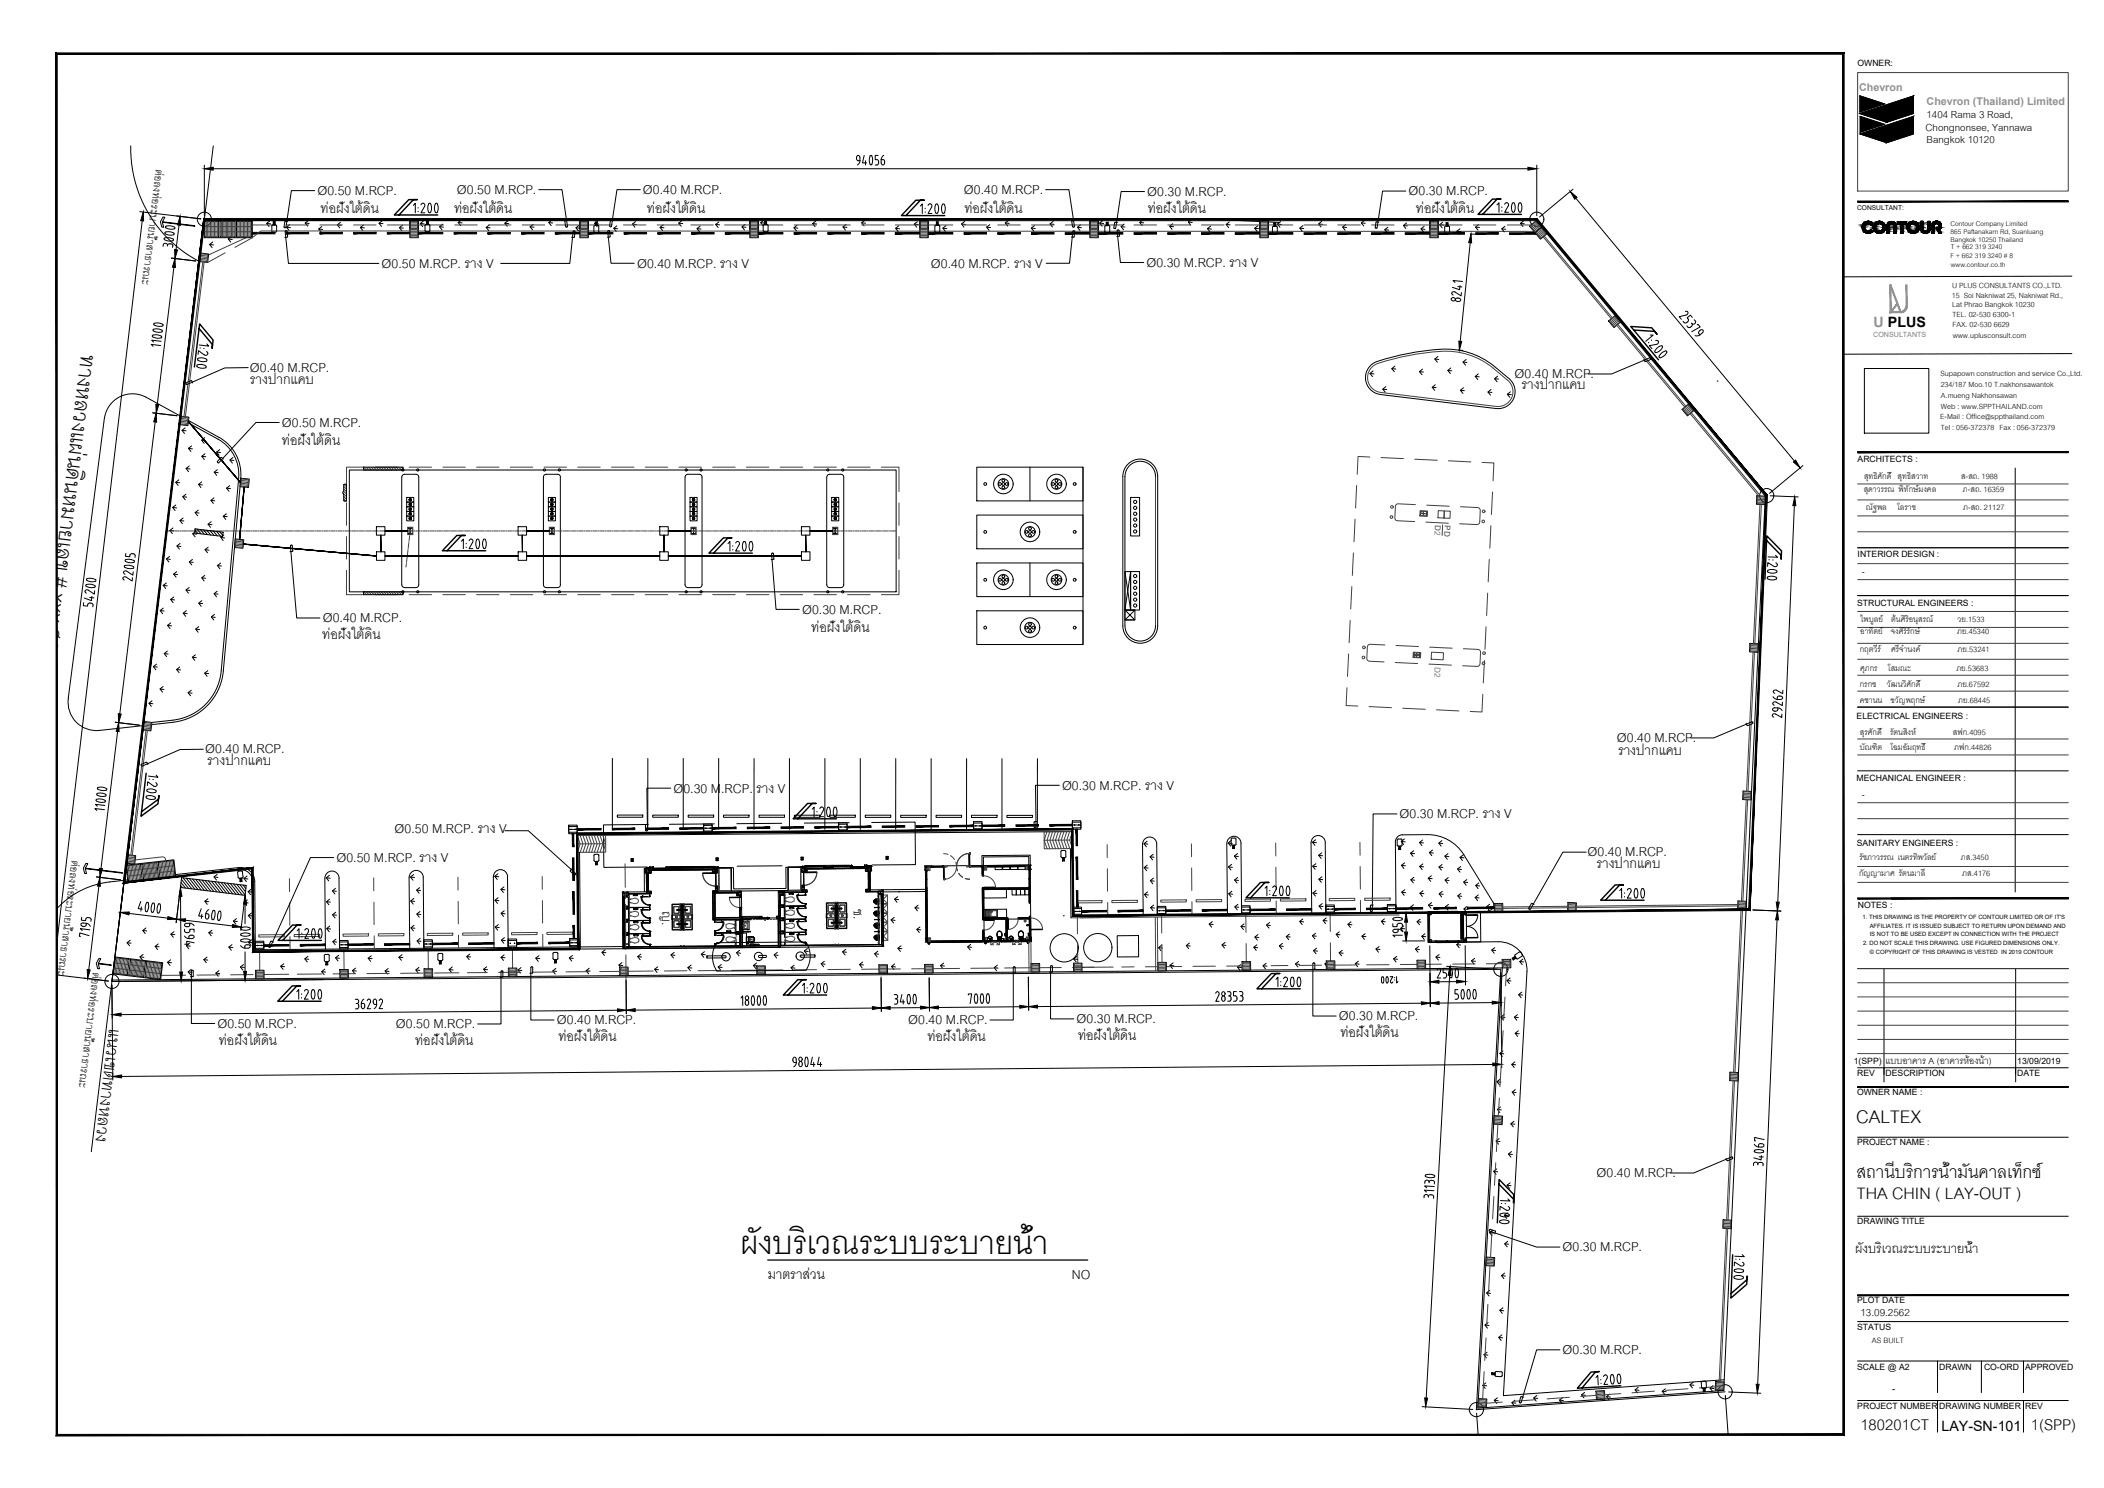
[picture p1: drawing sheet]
<svg xmlns="http://www.w3.org/2000/svg" width="594mm" height="420mm" viewBox="0 0 594 420" stroke-linecap="round" stroke-linejoin="round" font-family="sans-serif">
<defs><g id="words">
<text font-size="12.8" x="209" y="354.1">ผังบริเวณระบบระบายน้ำ</text>
<g font-size="8.5">
<text x="22.9" y="99.9" transform="rotate(97 22.9 99.9)">ทางหลวงแผ่ นหมายเลข # xxx สาย xxx</text>
<text x="19.4" y="128.4" transform="rotate(97 19.4 128.4)">นดิ</text>
</g>
<text font-size="7.5" x="524.1" y="317">CALTEX</text>
<text font-size="6.9" x="524.2" y="332.7">สถานีบริการน้ำมันคาลเท็กซ์</text>
<g font-size="6.8">
<text x="30.8" y="290.3" transform="rotate(97 30.8 290.3)">แนวเขตทางหลวง</text>
<text x="524.3" y="338.7">THA CHIN ( LAY-OUT )</text>
</g>
<g font-size="6.4">
<text x="525.3" y="403.6">180201CT</text>
<text x="573.4" y="403.8">1(SPP)</text>
</g>
<g font-size="5.3">
<text x="89.6" y="55">Ø0.50 M.RCP.</text>
<text x="129" y="54.8">Ø0.50 M.RCP.</text>
<text x="181.5" y="54.8">Ø0.40 M.RCP.</text>
<text x="272.2" y="54.8">Ø0.40 M.RCP.</text>
<text x="323.9" y="55.3">Ø0.30 M.RCP.</text>
<text x="397.7" y="55.2">Ø0.30 M.RCP.</text>
<text x="90.5" y="60.1">ท่อฝั่งใต้ดิน</text>
<text x="128.2" y="60.1">ท่อฝั่งใต้ดิน</text>
<text x="182.7" y="60.1">ท่อฝั่งใต้ดิน</text>
<text x="272.3" y="60.1">ท่อฝั่งใต้ดิน</text>
<text x="324.1" y="60.1">ท่อฝั่งใต้ดิน</text>
<text x="399.8" y="60.1">ท่อฝั่งใต้ดิน</text>
<text x="107.8" y="75.6">Ø0.50 M.RCP. ราง V</text>
<text x="179.9" y="75.5">Ø0.40 M.RCP. ราง V</text>
<text x="262.8" y="75.5">Ø0.40 M.RCP. ราง V</text>
<text x="323.7" y="75.4">Ø0.30 M.RCP. ราง V</text>
<text x="70.6" y="104.9">Ø0.40 M.RCP.</text>
<text x="427.7" y="106.8">Ø0.40 M.RCP.</text>
<text x="70.6" y="108.5">รางปากแคบ</text>
<text x="429.6" y="110">รางปากแคบ</text>
<text x="79.6" y="120.5">Ø0.50 M.RCP.</text>
<text x="79.6" y="125.6">ท่อฝั่งใต้ดิน</text>
<text x="226.5" y="173.3">Ø0.30 M.RCP.</text>
<text x="91.1" y="175.7">Ø0.40 M.RCP.</text>
<text x="229.1" y="178.5">ท่อฝั่งใต้ดิน</text>
<text x="91" y="180.4">ท่อฝั่งใต้ดิน</text>
<text x="456.5" y="209.6">Ø0.40 M.RCP.</text>
<text x="57.9" y="212.7">Ø0.40 M.RCP.</text>
<text x="58.5" y="215.9">รางปากแคบ</text>
<text x="456.9" y="213.1">รางปากแคบ</text>
<text x="190.1" y="223.8">Ø0.30 M.RCP. ราง V</text>
<text x="299.9" y="222.9">Ø0.30 M.RCP. ราง V</text>
<text x="395.2" y="231">Ø0.30 M.RCP. ราง V</text>
<text x="111.4" y="235.3">Ø0.50 M.RCP. ราง V</text>
<text x="95" y="243.4">Ø0.50 M.RCP. ราง V</text>
<text x="448.2" y="241.7">Ø0.40 M.RCP.</text>
<text x="450.8" y="245">รางปากแคบ</text>
<text x="61.4" y="290.2">Ø0.50 M.RCP.</text>
<text x="111.8" y="290.4">Ø0.50 M.RCP.</text>
<text x="157.2" y="289.2">Ø0.40 M.RCP.</text>
<text x="157.6" y="294">ท่อฝั่งใต้ดิน</text>
<text x="256.5" y="289.2">Ø0.40 M.RCP.</text>
<text x="261.9" y="294">ท่อฝั่งใต้ดิน</text>
<text x="304" y="288.9">Ø0.30 M.RCP.</text>
<text x="304.4" y="293.6">ท่อฝั่งใต้ดิน</text>
<text x="378.1" y="288.1">Ø0.30 M.RCP.</text>
<text x="378.5" y="292.9">ท่อฝั่งใต้ดิน</text>
<text x="61.8" y="294.9">ท่อฝั่งใต้ดิน</text>
<text x="117.2" y="295.1">ท่อฝั่งใต้ดิน</text>
<text x="450.8" y="332.4">Ø0.40 M.RCP.</text>
<text x="441.2" y="353.3">Ø0.30 M.RCP.</text>
<text x="216.8" y="361">มาตราส่วน</text>
<text x="302.6" y="361">NO</text>
<text x="441.2" y="382.4">Ø0.30 M.RCP.</text>
</g>
<g font-size="5.1">
<text x="187" y="257.3" transform="rotate(90 187 257.3)">ญ.</text>
<text x="241.1" y="256.8" transform="rotate(90 241.1 256.8)">ช.</text>
<text x="523.8" y="353.7">ผังบริเวณระบบระบายน้ำ</text>
</g>
<g font-size="4.3">
<text x="44" y="47.7" transform="rotate(97 44 47.7)">ต่</text>
<text x="43.8" y="49.5" transform="rotate(97 43.8 49.5)">อลงท่</text>
<text x="43" y="56" transform="rotate(97 43 56)">อระบายน้</text>
<text x="41.6" y="67.3" transform="rotate(97 41.6 67.3)">ำสาธารณะ</text>
<text x="20" y="244.7" transform="rotate(97 20 244.7)">อลงท่</text>
<text x="20.3" y="242.9" transform="rotate(97 20.3 242.9)">ต่</text>
<text x="19.3" y="251.2" transform="rotate(97 19.3 251.2)">อระบายน้</text>
<text x="17.9" y="262.5" transform="rotate(97 17.9 262.5)">ำสาธารณะ</text>
<text x="26.2" y="274.4" transform="rotate(97 26.2 274.4)">ต่</text>
<text x="26" y="276.1" transform="rotate(97 26 276.1)">อลงท่</text>
<text x="25.2" y="282.7" transform="rotate(97 25.2 282.7)">อระบายน้</text>
<text x="23.8" y="294" transform="rotate(97 23.8 294)">ำสาธารณะ</text>
<text x="525.3" y="371.6">13.09.2562</text>
</g>
<g font-size="4.2">
<text x="544" y="33.4">1404 Rama 3 Road,</text>
<text x="543.7" y="36.9">Chongnonsee, Yannawa</text>
<text x="544" y="40.3">Bangkok 10120</text>
</g>
<text font-size="4" fill="#8e9291" x="529" y="92.4">U PLUS</text>
<text font-size="4" x="548.2" y="404.1">LAY-SN-101</text>
<g font-size="3.7">
<text x="525.7" y="162.3">-</text>
<text x="525.7" y="225.3">-</text>
<text x="532.4" y="300.4">แบบอาคาร A (อาคารห้องน้า)</text>
</g>
<g font-size="3.4" fill="#404040">
<text x="405.2" y="149.8" transform="rotate(93 405.2 149.8)">2</text>
<text x="405.2" y="188.4" transform="rotate(93 405.2 188.4)">D2</text>
</g>
<g font-size="3.2">
<text x="526.3" y="135.1">สุทธิศักดิ์ สุทธิสวาท</text>
<text x="553.8" y="135.1">ส-สถ. 1988</text>
<text x="526.2" y="139">สุดาวรรณ พิทักษ์มงคล</text>
<text x="526.8" y="144">ณัฐพล</text>
<text x="535.7" y="144">โลราช</text>
<text x="554.3" y="139">ภ-สถ. 16359</text>
<text x="554.4" y="144">ภ-สถ. 21127</text>
<text x="525.3" y="179.1">อาทิตย์ จงศิริรักษ์</text>
<text x="525.4" y="175.7">ไพบูลย์ ต้นศิริอนุสรณ์</text>
<text x="552.6" y="179.1">ภย.45340</text>
<text x="552.7" y="175.7">วย.1533</text>
<text x="525.1" y="184.2">กฤตวีร์ ศรีจำนงค์</text>
<text x="552.7" y="184.2">ภย.53241</text>
<text x="525.2" y="189.4">ศุภกร</text>
<text x="533.1" y="189.4">โสมณะ</text>
<text x="552.4" y="189.4">ภย.53683</text>
<text x="525.1" y="193.9">กรกช</text>
<text x="532.8" y="193.9">วัฒนวิศักดิ์</text>
<text x="552.7" y="193.9">ภย.67592</text>
<text x="525.1" y="198.4">คชานน</text>
<text x="533.8" y="198.4">ขวัญพฤกษ์</text>
<text x="552.9" y="198.4">ภย.68445</text>
<text x="525.2" y="207.6">สุรศักดิ์ รัตนสิงห์</text>
<text x="551.4" y="207.6">สฟก.4095</text>
<text x="525.2" y="211.7">บัณฑิต</text>
<text x="533.8" y="211.7">โฉมอัมฤทธิ์</text>
<text x="551.8" y="211.7">ภฟก.44826</text>
<text x="525" y="242.7">รัชภาวรรณ เนตรทิพวัลย์</text>
<text x="553.6" y="242.7">ภส.3450</text>
<text x="524.9" y="247.2">กัญญามาศ รัตนมาลี</text>
<text x="554.1" y="247.2">ภส.4176</text>
<text x="528.6" y="379.3">AS BUILT</text>
</g>
<g font-size="3.1">
<text x="551.2" y="81.4">U PLUS CONSULTANTS CO.,LTD.</text>
<text x="551.1" y="84.1">15 Soi Nakniwat 25, Nakniwat Rd.,</text>
<text x="551.2" y="86.7">Lat Phrao Bangkok 10230</text>
<text x="551.3" y="89.6">TEL. 02-530 6300-1</text>
<text x="551.3" y="92.5">FAX. 02-530 6629</text>
<text x="551.3" y="95.3">www.uplusconsult.com</text>
<text x="547.9" y="106.2">Supapown construction and service Co.,Ltd.</text>
<text x="548" y="109.2">234/187 Moo.10 T.nakhonsawantok</text>
<text x="548" y="112.4">A.mueng Nakhonsawan</text>
<text x="547.9" y="118.3">E-Mail : Office@sppthailand.com</text>
<text x="548" y="115.5">Web : www.SPPTHAILAND.com</text>
<text x="548" y="121.4">Tel : 056-372378 Fax : 056-372379</text>
</g>
<g font-size="3" fill="#8e9291">
<text x="525" y="25.7">Chevron</text>
<text x="544" y="29.6">Chevron (Thailand) Limited</text>
</g>
<g font-size="2.8">
<text x="550.8" y="63.8">Contour Company Limited</text>
<text x="550.8" y="66">865 Paftanakarn Rd, Suanluang</text>
<text x="550.7" y="68.2">Bangkok 10250 Thailand</text>
<text x="550.8" y="70.4">T + 662 319 3240</text>
<text x="550.7" y="72.9">F + 662 319 3240 # 8</text>
<text x="550.8" y="75.5">www.contour.co.th</text>
</g>
<text font-size="2.7" x="534.2" y="393.2">-</text>
<g font-size="2.4">
<text x="524.5" y="18.5">OWNER:</text>
<text x="524.5" y="130.4">ARCHITECTS :</text>
<text x="524.5" y="157.4">INTERIOR DESIGN :</text>
<text x="524.4" y="171.2">STRUCTURAL ENGINEERS :</text>
<text x="524.2" y="203">ELECTRICAL ENGINEERS :</text>
<text x="524.2" y="220.6">MECHANICAL ENGINEER :</text>
<text x="524.3" y="238.8">SANITARY ENGINEERS :</text>
<text x="524.6" y="256.4">NOTES :</text>
<text x="523.4" y="300.4">1(SPP)</text>
<text x="524.4" y="303.7">REV</text>
<text x="532.4" y="303.7">DESCRIPTION</text>
<text x="569.6" y="303.7">DATE</text>
<text x="569.6" y="300.4">13/09/2019</text>
<text x="524.3" y="309.2">OWNER NAME :</text>
<text x="524.3" y="323.4">PROJECT NAME :</text>
<text x="524.4" y="345.7">DRAWING TITLE</text>
<text x="524.4" y="368">PLOT DATE</text>
<text x="524.4" y="375.5">STATUS</text>
<text x="524.3" y="386.8">SCALE @ A2</text>
<text x="547.5" y="386.8">DRAWN</text>
<text x="560.2" y="386.8">CO-ORD</text>
<text x="571.8" y="386.8">APPROVED</text>
<text x="524.4" y="398">PROJECT NUMBER</text>
<text x="547.5" y="398">DRAWING NUMBER</text>
<text x="571.8" y="398">REV</text>
</g>
<g font-size="2.2" fill="#404040">
<text x="405.3" y="148.2" transform="rotate(92 405.3 148.2)">D</text>
<text x="407.9" y="148.3" transform="rotate(93 407.9 148.3)">PD</text>
</g>
<text font-size="2" fill="#7f8274" x="528.9" y="95.3">CONSULTANTS</text>
<text font-size="1.9" x="524.4" y="59.4">CONSULTANT:</text>
<g font-size="1.7">
<text x="525.9" y="259.5">1. THIS DRAWING IS THE PROPERTY OF CONTOUR LIMITED OR OF IT'S</text>
<text x="527.9" y="261.9">AFFILIATES. IT IS ISSUED SUBJECT TO RETURN UPON DEMAND AND</text>
<text x="526" y="266.7">2. DO NOT SCALE THIS DRAWING. USE FIGURED DIMENSIONS ONLY.</text>
<text x="527.9" y="264.3">IS NOT TO BE USED EXCEPT IN CONNECTION WITH THE PROJECT</text>
<text x="528" y="269.3">© COPYRIGHT OF THIS DRAWING IS VESTED IN 2019 CONTOUR</text>
</g>
</g></defs>
<!-- layer: 0 -->
<g fill="none" stroke="#000" stroke-width=".28">
<path d="M88.9 53.8h-6.6l-1.6 10.4-.2 .1-.3-.2 .2-1.4 .2-.2M152.1 53.6h6.6l1.6 10.3-.4 .2M180.8 53.6h-6.6l-1.5 10.3-.4 .1-.2-.2 .2-1.4 .8-.1M295.2 53.6h6.6l1.6 10.3-.2 .2M323.2 54.1h-6.6l-1.6 10.3-.2 .2-.3-.3M397 54h-6.6l-1.6 10.3M80.5 65.4l.9 9h25.6M80.6 62.5l.6 .1M80.9 65.2l-.4 .2M80.9 65.2l.2 .1 .1 1.5-.8 .2M160.3 62.3l-.8 .2 .2 1.5 .2 .1M161.8 65.4l-.9 9h-19.5"/>
<path d="M161.8 65.4l.4-.2 .2 .2-.2 1.5M162.2 66.9l-.8 .1M172.1 66.9l-.6 .1M172.1 65.3l.2 1.4-.2 .2M172.1 65.3l-.4-.1-.1 .1 .9 9h6.6M303.1 65.2l.4 .2M303.1 65.2l-.2 .1-.9 9h-6.6M303.2 64.1h-.2M303.4 62.3l-.8 .2 .2 1.5 .2 .1M303.4 65.4l-.1 1.6-.8-.1M314.7 62.9l-.2 1.4M314.9 62.8l.6 .1"/>
<path d="M314.9 62.8l-.2 .1M315.4 65.2l1 8.9h6.5M315.4 65.1l.4-.2 .2 .2 .1 1.4-.8 .3M388.5 64.4l.1 .1M388.5 62.8l-.2 1.4 .2 .2M388.9 64.3l-.3 .1M389.3 62.7l-.8 .1M70.1 103.8l-6.6 .1-10.7 4.6-.3-.2 .1-.2 1.3-.6 .5 .6M78.8 119.3h-6.5l-10.5 11.4M464.2 101.5l.4 .6M465.8 101l-10.8 4.6h-6.5M465.8 101l.3 .3-.1 .2-1.3 .6"/>
<path d="M62.4 129.2l-1 1.1 .1 .4 .3-.1M62.6 129.2l.5 .4M62.6 129.2h-.2M55 149.7l.8 .9M55.6 149.4l1.1 1.3M56.6 149.5l1.1 1.3M57.5 149.6l1.1 1.4M58.4 149.7l1.1 1.4M59.3 149.8l1.1 1.4M60.2 149.9l1.1 1.4M61.2 150.1l1.1 1.3M62.1 150.2l.8 1"/>
<path d="M63 150.3h.1M82.3 153.9l-.3 .2 1.8 20.4h6.5M82.4 153.9l.3 1.6-.8 .3M115.2 149l1.2 .1zM115.7 150.7l-.5 .1h1.2l-.5-.1M115.8 150.7h-.1M115.8 149.1v1.6M115.9 150.7h.1M155.7 150.7l-.5 .1h1.2l-.5-.1M155.7 149.1l-.5-.1h1.2l-.5 .1v1.6M155.8 149.1v1.6M155.8 150.7h.1"/>
<path d="M195.7 150.7l-.5 .1h1.2l-.5-.1M195.9 149.1l.5-.1h-1.2l.6 .1v1.6M195.9 149.1v1.6M217.8 156.4l1.3 15.7h6.6M218.2 156.2l.2 .1 .1 1.5M218.2 156.2l-.3 .2M218.5 157.8l-.8 .2M235.2 149l1.2 .1zM235.8 150.7l-.6 .1h1.2l-.5-.1M235.8 149.1v1.6M235.9 150.7h.1M235.9 149.1v1.6"/>
<path d="M41.3 215.2l-1.4 .6v.4l.3 .1M41.3 215.2l.4 .7M57.4 211.6h-6.6l-10.6 4.7M172.9 214.1v20M182.9 214.2v19.9M192.9 214.2v20M202.9 214.2v20M212.9 214.2v20M222.9 214.2v20M232.9 214.2v20M242.9 214.2v20M252.9 214.2v20"/>
<path d="M262.9 214.2v20M272.9 214.2v20M282.9 214.2v20M292.9 214.2v20M493 204.2l.4 .7 1.4-.6M494.9 203.9v.4M494.9 203.9l-.3-.1-10.7 4.6h-6.6M142.6 234.6h6.6l13.3 12v.2l-.4 .2-1-1M174.3 230.1h7.2v.7h-7.2zM182.2 233l.1 1.4 .2 .2M182.4 232.8l-.1 .2M182.5 234.6h.1"/>
<path d="M183 232.8h-.6M184.3 230.2h7.2v.6h-7.2zM189.4 222.5h-6.8l.2 11.9-.2 .2M194.3 230.2h7.2v.6h-7.2zM204.3 230.2h7.2v.6h-7.2zM214.3 230.2h7.2v.6h-7.2zM224.3 230.2h7.2v.6h-7.2zM234.3 230.2h7.2v.6h-7.2zM244.3 230.2h7.2v.6h-7.2zM254.3 230.2h7.2v.6h-7.2zM264.3 230.2h7.2v.6h-7.2zM274.3 230.2h7.2v.6h-7.2z"/>
<path d="M284.3 230.2h7.2v.6h-7.2zM292 232.2v1.4M292.8 232l-.8 .2M299.1 221.7h-6.7l.1 11.9-.1 .2-.4-.2M394.4 229.8h-6.7l-.2 27.4M35.1 248.6l-3.5 28.5 59.7-.5M51 250.1l.5 .6M51.1 249.2l1.3 1.6M51.2 248.3l2.1 2.6M51.7 247.9l2.4 3.1M52.6 248l2.4 3.1M53.5 248.1l2.4 3.1"/>
<path d="M54.4 248.2l2.4 3.1M55.3 248.3l2.4 3.1M56.2 248.4l2.4 3.1M57 248.5l2.5 3.1M57.9 248.6l2.5 3.1M58.8 248.7l2.5 3.1M59.7 248.8l2.5 3.1M60.6 248.9l2.5 3.2M61.5 249l2.4 3.2M62.4 249.2l2.4 3.1M63.3 249.3l2.4 3.1M64.2 249.4l2.4 3.1"/>
<path d="M65.1 249.5l2.4 3.1M66 249.6l2.4 3.1M66.9 249.7l2.3 3M67.8 249.8l1.5 2M68.6 249.9l.8 1M69.5 250h.1M94.2 242.1h-6.5l-11.4 25.3-.2 .1-.3-.3 .6-1.3M161.1 245.8v.2M161.5 245.3l-.5 .5M175.8 253.2h.4v.2h-.4zM175.8 253.4h.4v2.8h-.4zM175.8 256.2h.4v.2h-.4z"/>
<path d="M175.8 256.4h.4v3.5h-.4zM175.8 259.9h.4v.2h-.4zM176 253.4v2.8M176 256.4v3.5M176.3 253.2h1.2v-.8l6.4-.1v-.6h-.9v-5.2h.8v-.8l17.4-.1v.8l.9-.1v4v1.2h-.8v8.3l7.6-.1 .1 7.4-32.6 .3zM182.5 245l.1 .2 .8-.2v.2h-.9zM182.5 245h.1M182.5 245.2h.1M182.5 245.1h.1M182.6 245.1h.1M182.6 245.2h.1M182.7 245.2h.1"/>
<path d="M182.8 245.2h.1M182.9 245.2h.1M183 245.2h.1M183.1 245.2h.1M183.2 245.2h.1M183.3 245.2h.1M183.3 245.1h.1M183.3 245h.1M183.4 245h.1M183.4 245.1h.1M183.4 245.2h.1M183.4 252.3h.1"/>
<path d="M188.1 244.9l13.5-.2v.2zM188.1 244.9h1.6M189.9 244.9h-.1M191.2 256.8h1v.2h-1zM192.3 244.8l-2.4 .1M192.5 255.5h.2v6.8h-.1zM192.5 255.7h.1M192.5 255.5h.1M192.5 255.5v.1M192.5 255.5l.1 .1M192.5 258h.1M192.5 257.8v.1"/>
<path d="M192.5 258.3h.1M192.5 257.8h.1M192.5 257.8l.2 .2M192.5 258.1l.1 .1M192.5 259.5v.2l.2-.2M192.5 259.5h.1M192.6 255.7h-.1M192.6 258.1l-.1 .1M192.6 258.3h-.1M192.6 255.5l.1 .1M192.6 255.7h.1M192.6 257.8l-.1 .2"/>
<path d="M192.6 258.1l.1 .1M192.6 259.5l.1 .2M192.6 259.7h.1M192.7 255.7h-.1M192.7 255.5l-.1 .1M192.7 258h-.1M192.7 258.3h.1M192.7 258.1l-.1 .1M193 256.8h1v.2h-1zM201.5 244.9h.1M201.6 244.9l.8 .1 .1-.2v.2h-.9zM201.6 244.9l-.3 .1 .3-.1"/>
<path d="M201.6 244.8h-9.3M201.6 244.9h.1M201.6 245h.1M201.7 244.9h.1M201.7 245h.1M201.8 245h.1M201.9 252.1h6.2v.8h.8v6.2h-7zM201.9 245h.1M202 245h.1M202.1 245h.1M202.2 245h.1M202.3 245h.1"/>
<path d="M202.4 245h.1M202.5 244.9h.1M202.5 245h.1M202.6 245.1h.1M202.5 246.3h.1M202.5 250.6h.1M202.5 250.3v.1M202.5 250.6h.2M202.5 251.6l.2-.2-.1 .2M202.5 251.4h.1M202.6 245.1l-.1 .2zM202.6 246.1v.2"/>
<path d="M202.6 246.3h-.1M202.6 246.1h.1M202.7 250.6h.1M202.7 250.5h.1M202.7 250.4h.1M202.7 245h.1v1.3zM202.7 250.6h-.2M202.7 250.4v.1M202.7 250.5v.1M202.7 250.4v.2M202.7 250.3h.2v1.3zM202.8 245v.4"/>
<path d="M202.8 245.5v.1M202.8 245.6v.7M202.8 250.3v.1M202.8 250.5v.1M202.8 250.6v1M208.2 252h.4v.8h-.4zM216.6 259.3l.3 .2h-.3zM216.6 259h.2v.2h-.2zM219.8 259.1h.4v.3h-.4zM220.2 251.5h.8v.4h-.8zM221 251.9h.4v.4h-.4zM226.5 244.6l.1 .2 .8-.2v.2h-.9z"/>
<path d="M226.5 244.6h.1M226.5 244.7h.1M226.5 244.8h.1M226.6 244.8h.1M226.7 244.8h.1M226.8 244.8h.1M226.9 244.8h.1M226.9 246.1h.9v-.8l16.6-.1v.8h.8l.1 5.2h-.8v.6l3.6-.1v.8h.8l.1 14.2-28.6 .3-.1-14.2h1.2v-.8l6.4-.1v-.6h-.8zM227 244.8h.1M227.1 244.8h.1M227.2 244.8h.1M227.3 244.8h.1"/>
<path d="M227.3 244.7h.1M227.4 244.6h.1M227.4 244.7h.1M227.4 244.8h.1M227.5 251.9h-.1M234.8 256.5l1-.1v.3h-1zM236.1 255.1h.2v6.8l-.2 .1zM236.1 255.1h.2v.3h-.2zM236.1 255.1l.2 .3M236.1 259.3l.1 .1M236.1 259.1v.1M236.1 258h.1"/>
<path d="M236.1 257.7l.2 .2M236.1 259.1h.1M236.1 259.1l.2 .3M236.2 257.7l-.1 .3M236.2 257.7v.2M236.2 259.1l.1 .1M236.3 255.1l-.2 .3M236.3 257.7l-.2 .3M236.3 259.3l-.1 .1M236.3 259.1l-.2 .3M236.6 256.4h1v.2h-1zM244.8 244.5l.8 .1 .1-.1v.2h-.9z"/>
<path d="M244.8 244.6h.1M244.8 244.5h.1M244.9 244.5h.1M244.9 244.6h.1M245 244.6h.1M245.1 244.7h.1M245.1 244.6h.1M245.2 244.6h.1M245.3 244.6h.1M245.4 244.6h.1M245.5 244.6h.1M245.6 244.6h.1"/>
<path d="M245.7 244.5h.1M245.7 244.6h.1M249 252.5h.4v.2h-.4zM249 252.7h.4v2.4h-.4zM249 255.1h.4v.2h-.4zM249 255.3h.4v2.4h-.4zM249 257.7h.4v.2h-.4zM249 257.9h.4v2.4h-.4zM249.2 252.7v2.4M249.2 255.3v2.4M249.2 257.9v2.4M261.1 244.5h.2v1.2h-.2l.2-.1z"/>
<path d="M261.3 245.7h.4v.2h-.4zM261.3 245.9h.4v4.8h-.4zM261.3 248.2h.4v.2h-.4zM261.3 248.2h.2v.2h-.2zM261.3 250.7h.4v.2h-.4zM261.3 250.5l.3 .2h-.3zM261.4 248.4l.1 2.1M261.5 245.9h.2v.2zM261.5 246.1v4.4M261.6 246.1v2.1M262.9 244.5h.2v.4h-.2zM263.1 244.7h3h-2.4"/>
<path d="M266.1 244.5h.2v.4h-.2zM266.4 244.8v3.3M266.4 244.8h.1M266.4 244.8l.1 3.4M266.4 244.7h.1M266.4 244.6v.2M266.5 248.1h.1M266.5 244.6l-.1 .2M266.5 244.6h.1M266.5 248.3h.1M266.5 244.8h.1M266.5 248.2h.1"/>
<path d="M266.5 248.2v.1M266.5 244.8l.1 3.3M273.6 241.2l.1 3.3M273.7 241.2h.1M273.7 241h.1M273.7 241.1v3.5zM273.7 241.2l.1 3.3M273.7 241v.1M273.7 244.7h.1M273.7 241.1h.1M273.7 241.1v3.5M273.7 244.5h.1"/>
<path d="M273.7 244.6h.1M273.7 244.6v.1M273.9 244.8h3.2v-.4l-14 .1v.4h3.2M273.9 244.4h.2v.4h-.2zM277.1 244.4h.2v.4h-.2zM277.1 244.6h-3M277.8 259.7l.1 2.9M281 244.8l2-.1v.8l-2 .1zM283.1 244.7h2v.8h-2zM285.3 244.7h2v.8h-2zM285.7 251.1h1.3v1.6h-1.2zM287 251.1h1.1l.1 1.6h-1.2z"/>
<path d="M287.4 244.7h2l.1 .8h-2.1zM288.1 251.1h1.2l.1 1.6h-1.2zM289.3 251.1h1.3v1.6h-1.2zM290.5 245.7h.4l.1 4.8h-.4zM290.5 245.5h.4v.2h-.4zM290.5 248h.4v.2h-.4zM290.5 248h.2v.2h-.2zM290.6 250.5h.4v.2h-.4zM290.6 250.3l.1 .2zM290.6 248.2v2.1M290.7 245.7h.2v.2h-.2zM290.7 245.9v4.4"/>
<path d="M290.8 245.9v2.1M290.9 244.3h.2h-.2l.2 1.2h-.2zM386.9 257.2l.4 .2M387.5 257.2l-.2 .2M387.8 255.6h-.8l-.1 1.6M433.2 255.4l-.8-.2-.7 1.2 .2 .4M447.9 240.6h-6.6l-9.2 16.1h-.2M53.8 275.8l.8-.2-.2-1.6-.4 .2v14.8h6.6M76.4 265.9l.8 .1M141.6 274.2h.2M141.6 274.1l-.1 .2v14.8h-6.6M141.8 274.1l.2 .2"/>
<path d="M142 274.3v1.5M142 275.7l-.8 .2M149.6 274.8h.6M150.2 273l-.3 .2v14.8h6.5M150.3 273l.1 1.6-.1 .2M175.8 260.1h.4l.1 3.5h-.4zM175.9 263.8h.4v3.5h-.4zM175.9 263.6h.4v.2h-.4zM175.9 267.3h.4v.2h-.4zM176 260.1l.1 3.5M176.1 263.8v3.5M176.3 267.5l32.8-.3v.4l-32.8 .3z"/>
<path d="M191.3 260.8h.9v.2h-.9zM192.6 262.1v.1M192.6 262.1v.2M192.6 262.3h.1M192.7 262.3h.1M192.7 262.1v.2M192.7 262.1v.1M193 260.8h1v.2h-1zM208.3 263.2h.8v.4h-.8zM209.5 260.3v2.1M209.6 262.4v.1M211.1 266.4h-.3v.2h.3"/>
<path d="M211.5 260.3h-2M211.5 260.3h.1M211.5 262.5h-1.9M211.5 260.3v2.1M211.5 262.4h.1M211.8 266.6h1v.5h-1zM212 266.8v.3l-.3-.1M212.9 267h.5zM213 266.9v.1M213.1 266.8l.3 .1M213.1 266.8l-.1 .1M213.1 266.7h.1"/>
<path d="M213.2 266.6h.1M213.2 266.8h.1M213.4 266.9v.1M214.1 267h.3M214.1 267h.1M214.2 267h.2M214.2 266.8h-2.2M214.2 266.6l.1 .4h-.1zM214.2 266.6h-2.2l-.3 .4M234.9 260.5l.9-.1v.3h-.9zM236.1 261.9v.1M236.1 261.7l.1 .1"/>
<path d="M236.2 261.7l-.1 .1M236.2 261.9l-.1 .1M236.3 261.7v.1M236.3 261.9h.1M236.3 261.7l-.2 .3M236.6 260.4h1v.2h-1zM249 260.3h.4v.2h-.4zM249 260.5h.4v2.4h-.4zM249 262.9h.4v.2h-.4zM249 263.1h.4l.1 2.4h-.4zM249.1 265.5h.4v.2h-.4zM249.2 260.5l.1 2.4"/>
<path d="M249.3 263.1v2.4M261.3 264.9h.2v1.2h-.2l.1-.1zM262.6 266.1l-.3 .5-.3-.5M278 266l.3 .5 .3-.5M279.6 265.6h.2v.4h-.2zM279.8 265.6h2.4v.3l-2.4 .1zM282.2 265.6l.2-.1v.4h-.2zM282.2 265.7l-2.4 .1M283.7 263.7v.5l.1-.5M283.7 264.2h.1M283.7 263.7h.1M283.7 263.8h.1"/>
<path d="M283.8 264.2h.1M283.8 263.7h.1M283.9 263.9v.2M283.9 263.7h.1M283.9 263.7v.2M283.9 264.2h.1M283.9 264.1l-.1 .1M284.1 263.6v.7l-.4-.1M284.1 263.5l-.4 .1M285.7 265.5h.2v.4h-.2zM285.8 274.8l.9-.2-.2-1.6-.4 .2v14.8h-6.6M285.9 265.5h2.4v.4h-2.4z"/>
<path d="M288.3 265.5h.2v.4h-.2zM288.3 265.7h-2.4M290 265.9l.3 .5 .3-.5M290.3 263.6l.4-.1v.7l-.4-.1M290.3 263.6h.1M290.3 264.1h.1M290.3 263.8h.1M290.4 263.6l-.1 .5v-.5h.2M290.4 264.1h.1M290.4 263.6h.1M290.5 263.6v.1M290.5 263.9v.1"/>
<path d="M290.5 263.9v.2M290.5 264.1h.1M290.5 263.7v.2M290.5 263.6v.3M291.1 264.7h.2l-.2 .1 .2 1.1h-.2zM296.4 274.5l.8-.2-.2-1.6-.4 .2v14.8h6.6M370.7 272.1v14.8h6.6M370.7 272.1l.4-.2 .1 .2v1.4l-.8 .2M487.3 327.1l.5 .6 1.4-.5 .1-.3-.3-.2-10.8 4.5h-6.6M420.5 347.4l.1 .2M420.6 347.6l13.3 4.5h6.6M420.8 347.1l1.5 .6-.2 .7"/>
<path d="M420.8 347.1l-.3 .3M430.2 394.5h-.8l-.4 1.4 .3 .2 .2-.1M440.5 381.1h-6.6l-4.4 14.9"/>
<circle cx="211.2" cy="266.5" r=".1"/>
<circle cx="211.2" cy="266.5" r=".14"/>
<circle cx="262.3" cy="266.4" r=".2"/>
<circle cx="278.3" cy="266.3" r=".2"/>
<circle cx="290.3" cy="266.2" r=".2"/>
</g>
<!-- layer: A-FLOR -->
<path d="M202.9 245h3.6v6.6h-3.6zM203 245.1h3.4l.1 6.4-3.5 .1zM222.5 244.9l3.6-.1v6.6l-3.6 .1zM222.6 244.9h3.4l.1 6.5h-3.5z" fill="none" stroke="#404040" stroke-width=".28"/>
<!-- layer: A-WALL-MSRY -->
<g fill="none" stroke="#000" stroke-width=".28">
<path d="M175.7 251.9h.4v.4h-.3zM175.8 252.8h.4v.4h-.4zM177 252.7h.4v.4h-.4zM177 251.9h.4v.4h-.4zM177 256.1h.4v.4h-.4zM177 259.8h.4v.4h-.4zM182.5 245.2h.4v.4h-.4zM182.5 246h.4v.4h-.4zM182.6 251.8h.4v.4h-.4zM183.3 251.8h.4l.1 .4h-.4zM184.1 245.2h.4v.4h-.4zM188.1 245.2h.4v.4h-.4z"/>
<path d="M188.5 245.2l13.6-.2v.4l-13.6 .2zM201.4 252.1h.4v7.1h-.4zM201.4 251.7h.4v.4v-.4h.4v.4h-.8zM201.4 259.2h.4v.5h-.4zM201.8 259.2h7.2v.4l-7.2 .1zM202.1 245h.4v.4h-.4zM202.1 245.9h.4v.4h-.4zM202.1 245.4h.4v.6h-.4zM202.1 250.7h.4v1h-.3zM202.1 250.3h.4v.4h-.4zM202.2 251.7h.3l.1 .3-.4 .1zM202.5 251.7l6.5-.1v.4h-6.4z"/>
<path d="M209 252h.4v.8h-.4zM209 252.8h.4v.4h-.4zM209 251.6h.4v.4h-.4zM209 256.4h.4v.4h-.4zM209 256.8h.4v2h-.4zM209 259.6h.4l.1 3.6h-.4zM209 258.8h.4v.8h-.4zM209.4 258.8l5.2-.1v.4l-5.2 .1zM214.6 258.7h.4v.4h-.4zM219.4 258.7h.8v.4h-.8zM219.8 251.9h.4v3.8h-.4zM219.8 251.5h.4v.4h-.4z"/>
<path d="M219.8 256.1h.4v2.6h-.4zM219.8 255.7h.4v.4h-.4zM219.8 259.8h.4l.1 3.3h-.4zM219.8 259.4h.4v.4h-.4zM221 251.5h.4v.4h-.4zM221 252.3h.4v.4h-.4zM221 255.7h.4v.4h-.4zM221 259.4h.4v.4h-.4zM221.4 251.5l5.1-.1v.4l-5.1 .1zM226.5 244.8h.4v.4h-.4zM226.5 245.7h.4v.4h-.4zM226.5 250.1h.4v.4h-.4z"/>
<path d="M226.5 251.4h.4v.4h-.4zM227.4 251.4h.4v.4h-.4zM232.5 244.8h.4v.4h-.4zM234.9 244.8h.4v.4h-.4zM240.1 244.7h.4v.4h-.4zM244.1 244.7h.4v.4h-.4zM244.6 251.3h.4v.4h-.4zM245.3 244.7h.4v.4h-.4zM245.3 245.5h.4v.4h-.4zM245.3 251.3h.4l.1 .4h-.4zM249 251.2h.3l.1 .4h-.4zM249 252.1h.4v.4h-.4z"/>
<path d="M261.3 245.3h.4v.4h-.4zM261.3 244.5h.4v.4h-.4zM261.3 250.9h.4v.4h-.4zM262.5 244.5h.4v.4h-.4zM277.3 244.4h.4v.4h-.4zM277.3 246.8h.4v.4h-.4zM277.3 250.8h.4v.4h-.4zM277.4 259.2h.4v.4h-.4zM284 259.1h.4v.4h-.4zM287.6 259.1h.4v.4h-.4zM290.5 244.3h.4v.4h-.4zM290.5 245.1h.4v.4h-.4z"/>
<path d="M290.6 250.7h.4v.4h-.4zM290.6 254.7h.4v.4h-.4zM175.9 267.5h.4v.4h-.4zM177.1 263.5h.4v.4h-.4zM207.9 263.2h.4v.4h-.4zM209.1 263.6h.4v3.6h-.4zM209.1 263.2h.4v.4h-.4zM209.1 267.2h.4v.4h-.4zM209.5 267.2l10.4-.1v.4l-10.4 .1zM219.9 263.5h.4v3.6h-.4zM219.9 263.1h.4v.4h-.4zM219.9 267.1h.4v.4h-.4z"/>
<path d="M221.1 263.1h.4v.4h-.4zM249.1 266.8h.4v.4h-.4zM261.5 265.7h.4v.4h-.4zM277.5 262.8h.4v.4h-.4zM277.5 265.6h.4v.4h-.4zM279.2 265.6h.4v.4h-.4zM282.4 265.5h.4v.4h-.4zM284.1 265.5h.4v.4h-.4zM285.3 265.5h.4v.4h-.4zM288.5 265.5h.4v.4h-.4zM290.7 265.5h.4v.4h-.4z"/>
</g>
<!-- layer: A-DOOR -->
<g fill="none" stroke="#404040" stroke-width=".28">
<path d="M182.5 246.6h.4v5h-.3zM184.7 245.2h3.2v.4h-3.2zM233.1 244.8h1.6v.4h-1.6zM240.7 244.7h3.2v.4h-3.2zM245.3 246.1h.4v5h-.4zM249.4 252.7h1.2v2.4h-1.2M249.4 255.3h1.2v2.4h-1.2M249.4 257.9h1.2v2.4h-1.2M250.6 252.7l-1.2 1.2 1.2 1.2M250.6 255.3l-1.2 1.2 1.2 1.2M250.6 257.9l-1.2 1.2 1.2 1.2M249.4 260.5h1.2l.1 2.4h-1.3"/>
<path d="M249.4 263.1h1.3v2.4h-1.2M250.6 260.5l-1.2 1.2 1.3 1.2M250.7 263.1l-1.2 1.2 1.2 1.2"/>
</g>
<g fill="none" stroke="#000" stroke-width=".28">
<path d="M182.5 246.4h.4v.2h-.4zM182.5 249h.4v.2h-.4zM182.6 251.6h.3l.1 .2h-.4zM182.7 246.6v2.4M182.7 249.2l.1 2.4M184.5 245.2h.2v.4h-.2zM187.9 245.2h.2v.4h-.2zM187.9 245.4h-3.2M232.9 244.8h.2v.4h-.2zM234.7 244.8h.2v.4h-.2zM234.7 245h-1.6M240.5 244.7h.2v.4h-.2z"/>
<path d="M243.9 244.7h.2v.4h-.2zM243.9 244.9h-3.2M245.3 245.9h.4v.2h-.4zM245.3 248.5h.4v.2h-.4zM245.3 251.1h.4v.2h-.4zM245.5 246.1v2.4M245.5 248.7l.1 2.4M249.2 252.7v2.4M249.2 255.3v2.4M249.2 257.9v2.4M287.6 259.5h-3.2M249.2 260.5l.1 2.4"/>
<path d="M249.3 263.1v2.4"/>
</g>
<!-- layer: A DW-2 -->
<g fill="none" stroke="#000" stroke-width=".28">
<path d="M198.4 246.5h3.6v.1zM202 246.3h.5v.2h-.4zM202 250.2l.5-.1v.2zM206 253.3h2.9v.2h-2.9zM208.9 253.2h.5v.2zM208.9 256.2h.5v.2h-.5zM226.5 246.1h.5v.2h-.5zM226.5 249.9l.5 .2h-.5zM227 246.3l3.6-.1v.2zM277.3 247.2l.4 .1-.4 .1zM277.3 250.6l.4 .2h-.4zM277.4 259.6l.4 .1-.4 .1z"/>
<path d="M277.7 250.5l3.4 .1zM277.8 259.7h3v.1l-3 .1zM284.4 259.1h.2v.4zM284.6 259.5h.1v2.9h-.1zM287.4 259.1h.2v.4zM290.6 259.1l.4 .1-.4 .1zM277.5 262.6l.4 .2h-.4zM290.7 262.5l.4 .2h-.4zM291 262.4h3.4v.1h-3.4z"/>
</g>
<!-- layer: A DW-8 -->
<path d="M198.4 246.6a3.6 3.6 0 0 0 3.6 3.6M206 253.4a2.83 2.83 0 0 0 2.9 2.8M230.6 246.4a3.6 3.6 0 0 1-3.6 3.6M277.7 247.3a3.3 3.3 0 0 1 3.4 3.2M280.8 259.8a2.95 2.95 0 0 1-2.9 2.8M287.5 259.5a2.92 2.92 0 0 1-2.8 2.9M291 259.2a3.3 3.3 0 0 1 3.4 3.2" fill="none" stroke="#404040" stroke-width=".28"/>
<!-- layer: A-FLOR -->
<path d="M178.2 243.2h.6v-.7h-.6v.7M202.1 246.5v3.7M202.2 243h.6v-.8h-.6v.8M209.4 253.2v3.2M219.4 259.2h-4.4M226.2 242h.6v.8h-.6zM226.9 246.3v3.7M250.7 241.8l-.5 .1M250.7 241.8l.1 .1M250.8 241.9v.7h-.6v-.7" fill="none" stroke="#000" stroke-width=".28"/>
<!-- layer: A-WALL-FNSH -->
<g fill="none" stroke="#000" stroke-width=".4">
<path d="M176.3 255.2v.3M176.3 253.6v.4M176.3 254.1v.4M176.3 254.7v.3M176.3 255.7v.3h.3M176.3 257.2v.3M176.3 257.7v.3M176.3 259.2v.5h.3M176.3 258.2v.4M176.3 258.7v.4M176.5 253.2h-.2v.2M176.6 256.6h-.3v.4"/>
<path d="M176.7 253.2h.3M176.7 256.6h.4M176.7 256h.4M176.7 259.7h.4M177.3 259.7h.2v.2M177.5 252.9v.3h-.3M177.5 256.2v-.2h-.3h.3v.2M177.5 256.3v.3h-.3M177.7 252.3l-.2 .1v.3M177.9 252.3h.3M178.4 252.3h.3M178.9 252.3h.4"/>
<path d="M179.4 252.3h.4M180.3 252.3h-.3M180.5 252.3h.3M181 252.3h.4M181.5 252.3h.4M182.1 252.3h.3M182.6 252.3h.3M183 247.1v.4M183 247.6v.4M183 248.2v.3M183 248.7v.3M183 249.2v.4"/>
<path d="M183 249.7v.4M183 251.3v.4h.4M183 250.3v.3M183 250.8v.3M183.1 252.3h.4M183.3 246.5h-.3v.4M183.5 251.7h.4v.2M183.6 252.3h.3v-.2v.2zM183.8 246.2v.3h-.3M184 245.7h-.2v.3M184.2 245.7h.3M184.7 245.7h.4"/>
<path d="M185.6 245.7h-.4M185.8 245.7h.3M186.3 245.7h.3M186.8 245.7h.4M187.3 245.7h.4M187.9 245.7h.3M188.4 245.7h.3M188.9 245.7h.4M189.4 245.7h.4M190.3 245.6l-.3 .1M190.5 245.6h.3M191 245.6h.4"/>
<path d="M191.5 245.6h.4M192.1 245.6h.3M192.6 245.6h.3M193.1 245.6h.4M193.6 245.6h.4M194.2 245.6h.3M195 245.6h-.3M195.2 245.6h.4M195.7 245.6h.4M196.3 245.6h.3M196.8 245.6h.3M197.7 245.6h-.4"/>
<path d="M197.8 245.6h.4M198.4 245.6h.3M198.9 245.6h.3M199.4 245.6h.4M199.9 245.6h.4M200.5 245.6h.3M201 245.6h.2v.3M201.2 246v.4h.4M201.3 252.1v.3M201.3 252.6v.3M201.3 253.1v.4M201.3 253.6v.4"/>
<path d="M201.3 254.2v.3M201.3 254.7v.3M201.3 255.2v.4M201.3 255.7v.4M201.3 256.3v.3M201.3 256.8v.3M201.3 257.3v.4M201.3 259.4v.4h.3M201.3 257.8v.4M201.3 258.4v.3M201.3 258.9v.3M201.6 251.5h-.3v.4"/>
<path d="M201.9 252.6v.3M201.9 253.1v.3M201.9 253.6v.4M201.9 254.2v.3M201.9 254.7v.3M201.9 255.2v.4M201.9 255.7v.4M201.9 256.3v.3M201.9 258.9v.2h.3M201.9 256.8v.3M201.9 257.3v.4M201.9 257.8v.4"/>
<path d="M201.9 258.4v.3M202 250.3v.3M202.1 251.3v.2h-.4M202.1 250.8v.3M202.1 246.3l-.4 .1M202.1 259.7l-.3 .1M202.2 252.1h-.3v.3M202.3 259.7h.4M202.4 259.1h.3M202.4 252.1h.4M202.8 259.7h.4M202.9 259.1h.3"/>
<path d="M202.9 252.1h.4M203.4 259.7h.3M203.5 252.1h.3M203.8 259.1h-.4M203.9 259.7h.4M203.9 259.1h.4M204.3 252.1h-.3M204.4 259.1h.4M204.5 252.1h.4M204.8 259.7h-.4M205 259.7h.3M205 259.1h.3"/>
<path d="M205 252.1h.4M205.5 259.7h.3M205.5 259.1h.4M205.6 252.1h.3M206 259.7h.4M206 259.1h.4M206.1 252.1h.3M206.6 259.1h.3M206.9 259.7h-.4M207 252.1h-.4M207.1 259.7h.3M207.1 259.1h.3"/>
<path d="M207.1 252.1h.4M207.6 259.7h.3M207.6 259.1h.4M207.7 252.1h.4v.3M208.1 252.6v.3h.3M208.1 259.7h.3M208.5 259.1h-.4M208.6 252.9h.3v.3M208.6 259.7h.3v.3M208.9 257.3v.3M208.9 256.4v.2M208.9 256.8v.3"/>
<path d="M208.9 258.9v.2h-.2M208.9 257.8v.4M208.9 258.3v.4M220.3 253.2v.4M220.3 255.3v.3h.2M220.3 253.7v.4M220.3 254.3v.3M220.3 254.8v.3M220.3 256.8v.3M220.3 257.3v.3M220.3 257.8v.4M220.3 258.9v.4h.3"/>
<path d="M220.3 258.3v.4M220.5 252.8h-.2v.2M220.5 256.2h-.2v.4M220.6 259.9h-.3v.4M220.7 256.2h.4M220.7 255.6h.4M220.7 259.9h.4M221 252.8h-.3M221.1 259.3h-.4M221.2 255.6h.3v.2M221.3 259.3h.2v.2M221.5 252.5v.3h-.3"/>
<path d="M221.5 256v.2h-.2M221.5 259.7v.2h-.2M221.7 252h-.2v.3M221.8 252h.4M222.4 252h.3M222.9 252h.4M223.8 251.9l-.4 .1M224 251.9h.3M224.5 251.9h.3M225 251.9h.4M225.5 251.9h.4M226.1 251.9h.3"/>
<path d="M226.6 251.9h.3M226.9 246.1h.4M227 250.1v.3M227.1 251.1v.2h.3M227.1 250.5v.4M227.1 251.9h.4M227.5 251.3h.4v.2M227.8 245.8v.3h-.4M227.9 251.7v.2h-.3M228.1 245.3h-.3v.3M228.3 245.3h.4M229.2 245.3h-.4"/>
<path d="M229.4 245.3h.3M229.9 245.3h.3M230.4 245.3h.4M230.9 245.3h.4M231.5 245.3h.3M232 245.3h.3M232.5 245.3h.4M233 245.3h.4M233.9 245.3h-.3M234.1 245.3h.3M234.6 245.3h.4M235.1 245.3h.4"/>
<path d="M235.7 245.3h.3M236.2 245.2h.3M236.7 245.2h.4M237.2 245.2h.4M237.8 245.2h.3M238.6 245.2h-.3M238.8 245.2h.4M239.3 245.2h.4M239.9 245.2h.3M240.4 245.2h.3M241.3 245.2h-.4M241.4 245.2h.4"/>
<path d="M242 245.2h.3M242.5 245.2h.3M243 245.2h.4M243.5 245.2h.4M244.1 245.2h.3v.3M244.4 245.7v.3h.3M244.5 251.6v.2h.4M244.8 251.2h-.3v.2M244.9 246h.3v.4M245 251.8h.4M245.2 246.5v.4M245.2 247.1v.3"/>
<path d="M245.2 247.6v.3M245.2 248.1v.4M245.2 250.8l.1 .4h-.4M245.2 248.7v.3M245.2 249.2v.3M245.2 249.7v.4M245.2 250.2v.4M245.6 251.8h.3M246.1 251.8h.3M246.6 251.8h.4M247.1 251.8h.4M247.6 251.8l.5-.1v.4"/>
<path d="M248.1 252.2v.3h.3M248.6 252.5h.3v.2M248.9 252.9v.4M248.9 253.4v.4M248.9 254v.3M248.9 254.5v.3M248.9 255v.4M248.9 255.5v.4M248.9 256.1v.3M248.9 256.6v.3M248.9 257.1v.4M248.9 257.6v.4"/>
<path d="M248.9 258.1v.4M248.9 258.7v.3M248.9 259.2v.3M248.9 259.7v.4M176.3 260.9v.3M176.3 261.4v.3M176.3 261.9v.4M176.3 262.4l.1 .4M176.4 264.3v-.3h.2h-.2v.9M176.4 263v.4h.2M176.4 265.1v1.3M176.4 265v.3"/>
<path d="M176.4 266.1v.5h.2M176.4 267.1v.3h.2h-.2M176.4 266.6v.3M176.6 260.3h-.3v.4M176.8 260.3h.3M176.8 264h.3M176.8 266.6h.4M177.1 263.4h-.3M177.1 267.4h-.3M177.2 267.4h-.4M177.3 263.4h.3v.2l-.1-.2zM177.3 266.6h.3v.3"/>
<path d="M177.5 260.1v.2h-.2M177.6 263.8v.2h-.3M177.6 267v.4h-.3h.3M177.8 267.4h.4M178.4 267.4h.3M178.9 267.4h.3M179.4 267.3h.3M179.9 267.3h.4M180.4 267.3h.4M181 267.3h.3M181.8 267.3h-.3M182 267.3h.4"/>
<path d="M182.5 267.3h.4M183.1 267.3h.3M183.6 267.3h.3M184.5 267.3h-.4M184.6 267.3h.4M185.2 267.3h.3M185.7 267.3h.3M186.2 267.3h.4M186.7 267.3h.4M187.3 267.3h.3M187.8 267.3h.4M188.3 267.3h.4"/>
<path d="M189.2 267.3h-.4M189.4 267.3h.3M189.9 267.3h.3M190.4 267.3h.4M190.9 267.3h.4M191.5 267.2h.3M192 267.2h.3M192.5 267.2h.4M193 267.2h.4M193.9 267.2h-.3M194.1 267.2h.3M194.6 267.2h.4"/>
<path d="M195.1 267.2h.4M195.7 267.2h.3M196.5 267.2h-.3M196.7 267.2h.4M197.2 267.2h.4M197.8 267.2h.3M198.3 267.2h.3M198.8 267.2h.4M199.3 267.2h.4M199.9 267.2h.3M200.4 267.2h.3M201.3 267.1l-.4 .1"/>
<path d="M201.4 267.1h.4M202 267.1h.3M202.5 267.1h.3M203 267.1h.4M203.9 267.1h-.4M204.1 267.1h.3M204.6 267.1h.3M205.1 267.1h.4M206 267.1h-.4M206.2 267.1h.3M206.7 267.1h.3M207.2 267.1h.4"/>
<path d="M207.7 267.1h.4M207.8 263.5v.2h.2M208 263.1h-.2v.2M208.2 263.7h.3M208.5 263.1h-.3M208.6 267.1h-.3M208.7 263.7h.3v.3M208.9 260.2v.3M208.9 260.7v.3M208.9 261.2v.4M208.9 261.7v.4M209 262.8v.3h-.3"/>
<path d="M209 262.3v.3M209 264.2v.3M209 266.8v.3h-.2M209 264.7v.3M209 265.2v.4M209 265.7v.4M209 266.3v.3M220.3 260.5v.3M220.3 262.6v.4h.3M220.3 261v.3M220.3 261.5v.4M220.3 262v.4"/>
<path d="M220.4 264.1v.3M220.4 264.6v.3M220.4 265.1v.4M220.4 265.6v.4M220.4 266.2v.3M220.4 266.7v.3h.3M220.6 263.6h-.2v.3M220.8 263.6h.3M220.8 263h.3M220.9 267h.3M221.3 263h.3v.2M221.4 267h.3"/>
<path d="M221.6 263.4v.2h-.3M221.9 267h.4M222.4 267h.4M223 267h.3M223.5 267h.3M224 267h.4M224.5 267h.4M225.4 266.9l-.3 .1M225.6 266.9h.3M226.1 266.9h.4M226.6 266.9h.4M227.2 266.9h.3"/>
<path d="M228 266.9h-.3M228.2 266.9h.4M228.7 266.9h.4M229.3 266.9h.3M230.1 266.9h-.3M230.3 266.9h.4M230.8 266.9h.4M231.4 266.9h.3M231.9 266.9h.3M232.8 266.9h-.4M232.9 266.9h.4M233.5 266.9h.3"/>
<path d="M234 266.9h.3M234.5 266.9h.4M235 266.8h.4M235.6 266.8h.3M236.1 266.8h.3M236.6 266.8h.4M237.5 266.8h-.4M237.7 266.8h.3M238.2 266.8h.3M238.7 266.8h.4M239.2 266.8h.4M240.1 266.8h-.3"/>
<path d="M240.3 266.8h.3M240.8 266.8h.4M241.3 266.8h.4M241.9 266.8h.3M242.4 266.8h.3M242.9 266.8h.4M243.4 266.8h.4M244 266.8h.3M244.8 266.8h-.3M245 266.8h.4M245.5 266.8h.4M246.1 266.8h.3"/>
<path d="M246.6 266.8h.3M247.1 266.7h.4M247.6 266.7h.4M248.2 266.7h.3M248.9 260.2v.4M248.9 260.8v.3M248.9 261.3v.3M248.9 261.8v.4M248.9 262.3l.1 .4M249 262.9v.3M249 263.4v.4M249 263.9v.4"/>
<path d="M249 264.5v.3M249 265v.3M249 265.5v.4M249 266v.4M249 266.6v.1h-.3"/>
</g>
<!-- layer: A-ROOF -->
<g fill="none" stroke="#000" stroke-width=".28">
<path d="M182.2 245.3h.1v1.1zM182.2 245.3v1.1M182.3 245.2v1.2zM183.4 245h1.1zM183.5 244.9h1v.1zM183.5 244.9h1M188.1 244.9l13.5-.2v.2zM188.1 245l13.5-.1zM188.1 244.9h1.6M189.9 244.9h-.1M192.3 244.8l-2.4 .1M201.6 244.8h-9.3"/>
<path d="M202.6 245l.1 1.1zM202.7 245h.1v1.3zM202.7 250.3v1.3zM202.8 245v.4M202.8 245.5v.1M202.8 245.6v.7M226.2 244.8l.1 1.3h-.1zM226.2 244.8v1.2M226.2 250.1h.2v1.3h-.2zM226.2 246v.1M226.3 250.1v1.3M226.3 244.8l.1 1.1z"/>
<path d="M226.4 250.1v1.3zM227.4 244.6h5.5zM227.5 244.5h5.3v.1zM232.8 244.5h-5.3M234.9 244.5l5.6-.1v.1zM234.9 244.6l5.6-.1zM234.9 244.5h.8M235.9 244.5h-.1M235.9 244.5h2.2M238.3 244.4l-.1 .1M238.3 244.4h2.2M244.1 244.4l.7-.1v.2z"/>
<path d="M244.1 244.5h.7zM244.1 244.4h.7M245.8 244.7l.1 1.2zM245.9 244.8h.1v1.1h-.1zM246 244.8v.6M246 245.5v.1M246 245.6v.3"/>
</g>
<!-- layer: A-WALL-STUD -->
<g fill="none" stroke="#000" stroke-width=".28">
<path d="M182.1 246.2v.2h.4h-.4zM182.1 245.2h.4h-.4l.1 .3zM182.4 245.4h.1M182.4 245.3v.1M182.4 245.3h.1M182.4 245.2v.3M182.4 245.2h.1M182.4 246.4h.1M182.4 245.5h.1M182.4 246.2v.1M182.5 246.2h.1M182.5 246.1l-.1 .1"/>
<path d="M182.5 245.2h.1M183.4 244.8v.4v-.4l.3 .1zM183.4 245.2h.1M183.6 245.1l-.2 .1M183.6 245.1v.1zM184.2 244.9l.3-.1v.4v-.4zM184.3 245.1h.1M184.3 245.1l.2 .1zM184.4 245.1h.1M184.5 245l-.2 .1M188.1 244.8h.3h-.3v.4zM188.1 245.2h.1"/>
<path d="M188.1 245v.2M188.2 245l.2 .2M188.4 245.2h.1M201.4 244.7h.2v.3v-.3zM201.5 244.9h.1M201.6 244.9l-.3 .1 .3-.1M202.5 246.3h.4v-.2v.2zM202.5 246.3h.1M202.5 245h.4v.2v-.2zM202.6 245.1h.1M202.5 250.3h.4v.2v-.2zM202.5 251.6h.4v-.2v.2z"/>
<path d="M202.6 246.1l-.1 .2M202.6 245.1l-.1 .2zM202.6 246.1h.1M226.1 244.8h.4h-.4l.1 .3zM226.2 251.2v.2h.3h-.3zM226.2 250.1h.3h-.3v.3zM226.2 245.9l-.1 .2h.4h-.4zM226.4 245.9h.1M226.4 245.9l.1 .2-.1-.2M226.4 251.2v.2M226.4 250.2v.2M226.4 250.1l.1 .1z"/>
<path d="M226.4 250.4h.1M226.4 251.2h.1M226.4 251.4h.1M226.4 250.2h.1M226.5 244.8l-.1 .3 .1-.3M226.5 245.1h.1M226.5 251.2h.1M226.5 250.4h.1M227.4 244.4l.2 .1h-.2v.3zM227.4 244.7l.2 .1zM232.6 244.5l.3-.1v.4v-.4zM232.6 244.6h.1"/>
<path d="M232.6 244.6h.2M232.7 244.6h.1M232.8 244.6l.1 .2M232.9 244.8h.1M234.9 244.4h.3h-.3v.4zM234.9 244.6h.1M234.9 244.6h.2M235.2 244.6h.1M240.2 244.4l.3-.1v.4v-.4zM240.3 244.6h.1M240.3 244.6l-.1 .1 .3-.1M240.3 244.6h.2"/>
<path d="M240.5 244.6h.1M240.5 244.7h.1M240.5 244.6v.1M244.1 244.3v.4v-.4h.3zM244.1 244.7h.1M244.3 244.5l-.2 .2M244.3 244.5v.2zM244.6 244.5h.1M244.6 244.3h.2v.4v-.4zM244.6 244.5l.2 .2zM245.7 245.9h.4v-.2v.2zM245.7 245.6h.1"/>
<path d="M245.7 244.7h.4v.2v-.2zM245.7 244.7l.1 .2zM245.7 245.6h.2M245.8 245.6h.1M245.8 245.7l-.1 .2zM245.9 245.6v.1"/>
</g>
<!-- layer: A-GUTTER -->
<g fill="none" stroke="#404040" stroke-width=".28">
<path d="M177.5 253.2h.1M177.6 259.9h.1M177.7 252.4v.6M177.7 253.4v.6M177.7 254.3v.7M177.7 255.3v.6M177.7 256.2v.7M177.7 257.2v.6M177.7 258.1v.7M177.7 259.1v.6M192 256.2v.7M192 257.2v.6"/>
<path d="M192 258.1v.7M192 259.1v.6M192.1 255.9h.1M192.4 255.1h-.4v.8M192.7 255.1h.5v.8M193.2 256.2v.7M193.2 257.2v.6M193.2 258.1v.7M193.2 259.1v.6M207.5 259.7v.7M210.4 259.7h-.5v.8M210.7 259.7h.6"/>
<path d="M212.3 259.7h-.7M212.6 259.7h.6M214.2 259.6l-.6 .1M214.5 259.6h.6M215.5 259.6h.6M217 259.6h-.6M217.4 259.6h.6M218.9 259.6h-.6M219.3 259.6h.4M221.5 252.8h.1M221.6 260h.1M221.7 252v.5"/>
<path d="M221.7 252.8v.6M221.7 253.8v.6M221.7 254.7v.7M221.7 255.7v.6M221.7 256.6v.7M221.7 257.6v.6M221.7 258.5v.7M221.7 259.5v.6M235.6 255.9v.6M235.6 256.8v.7M235.6 257.8v.6M235.6 258.7v.7"/>
<path d="M235.6 259.7v.6M235.6 255.5h.1M236 254.7l-.4 .1v.7M236.3 254.7h.5v.8M236.7 255.5h.1M236.8 255.8v.7M236.8 256.8v.6M236.8 257.7v.7M236.8 258.7v.6M236.8 259.7v.6M247.9 251.7v.7M247.9 252.7v.7"/>
<path d="M247.9 253.7v.6M247.9 254.6v.7M247.9 255.6v.6M247.9 256.5v.7M247.9 257.5v.6M247.9 258.4v.7M247.9 259.4v.6M177.6 260.4h.1M177.7 267.1h.1M177.7 260v.7M177.7 261v.6M177.7 261.9l.1 .7"/>
<path d="M177.8 262.9v.6M177.8 263.8v.7M177.8 264.8v.6M177.8 265.7v.7M177.8 266.7v.7M192 260.1v.6M192 261v.6M192 262v.7h.5M192.2 267.1h.1M193.1 261.5h.1M193.2 267.1h.1M193.2 260v.7"/>
<path d="M193.2 261v.6M193.3 261.9v.8h-.5M207.5 260.7v.6M207.5 261.7v.6M207.6 264.5v.7M207.6 262.6v.6M207.6 263.6v.6M207.6 265.5v.6M207.6 266.4v.7M209.9 260.8v.6M210 261.7v.7M210 262.7v.8"/>
<path d="M221.7 260.4v.7M221.7 261.4v.6M221.7 262.3l.1 .7M221.8 263.3v.6M221.8 264.2v.7M221.8 265.2v.6M221.8 266.1v.6M235.6 260.6v.7M235.6 261.6v.8l.5-.1M235.7 261.1h.1M236.7 261.1h.1M236.8 261.6l.1 .7h-.5"/>
<path d="M236.8 260.6v.6M247.9 260.4v.6M247.9 261.3v.6M247.9 262.3v.6M248 263.2v.6M248 264.2v.6M248 265.1v.6M248 266.1v.6"/>
<circle cx="177.6" cy="253.1" r=".03"/>
<circle cx="177.6" cy="259.9" r=".03"/>
<circle cx="192.1" cy="255.9" r=".03"/>
<circle cx="193.1" cy="255.9" r=".03"/>
<circle cx="193.1" cy="255.9" r=".04"/>
<circle cx="212.1" cy="259.5" r=".04"/>
<circle cx="212.1" cy="259.5" r=".03"/>
<circle cx="219.3" cy="259.4" r=".04"/>
<circle cx="219.3" cy="259.4" r=".03"/>
<circle cx="221.6" cy="252.8" r=".05"/>
<circle cx="221.6" cy="252.8" r=".03"/>
<circle cx="221.6" cy="260" r=".05"/>
<circle cx="221.6" cy="260" r=".03"/>
<circle cx="235.7" cy="255.5" r=".05"/>
<circle cx="235.7" cy="255.5" r=".03"/>
<circle cx="236.7" cy="255.4" r=".05"/>
<circle cx="236.7" cy="255.4" r=".03"/>
<circle cx="247.9" cy="251.8" r=".04"/>
<circle cx="248" cy="251.8" r=".03"/>
<circle cx="248" cy="259" r=".04"/>
<circle cx="248" cy="259" r=".05"/>
<circle cx="248" cy="259" r=".03"/>
<circle cx="177.6" cy="260.3" r=".03"/>
<circle cx="177.7" cy="267.1" r=".03"/>
<circle cx="192.1" cy="261.5" r=".05"/>
<circle cx="192.1" cy="261.5" r=".03"/>
<circle cx="192.1" cy="261.5" r=".04"/>
<circle cx="192.2" cy="267.1" r=".05"/>
<circle cx="192.2" cy="267.1" r=".03"/>
<circle cx="193.2" cy="261.5" r=".03"/>
<circle cx="193.2" cy="267.1" r=".05"/>
<circle cx="193.2" cy="267.1" r=".03"/>
<circle cx="207.6" cy="260.1" r=".04"/>
<circle cx="207.6" cy="260.1" r=".03"/>
<circle cx="209.8" cy="263.1" r=".04"/>
<circle cx="209.8" cy="263.1" r=".03"/>
<circle cx="235.7" cy="261.1" r=".03"/>
<circle cx="235.8" cy="266.7" r=".04"/>
<circle cx="235.8" cy="266.7" r=".03"/>
<circle cx="236.8" cy="261.1" r=".05"/>
<circle cx="236.8" cy="261.1" r=".03"/>
<circle cx="236.8" cy="266.7" r=".04"/>
<circle cx="236.8" cy="266.7" r=".03"/>
<circle cx="248.1" cy="266.2" r=".04"/>
<circle cx="248.1" cy="266.2" r=".03"/>
</g>
<g fill="none" stroke="#4d4d4d" stroke-width=".28">
<path d="M177.6 253.2h.1M177.6 259.9h.1M192.1 255.9h.1M193.1 255.9h.1M212.1 259.5h.1M219.3 259.4h.1M221.6 252.8h.1M221.6 260h.1M235.7 255.5h.1M236.7 255.5h.1M247.9 251.8h.1M248 259h.1"/>
<path d="M177.6 260.4h.1M177.7 267.1h.1M192.1 261.5h.1M192.2 267.1h.1M193.1 261.5h.1M193.2 267.1h.1M207.6 260.1h.1M209.7 263.1h.1M235.7 261.1h.1M235.8 266.7h.1M236.7 261.1h.1M236.8 266.7h.1"/>
<path d="M248.1 266.2h.1"/>
</g>
<!-- layer: 0 -->
<g fill="none" stroke="#4d4d4d" stroke-width=".28">
<path d="M115.1 150.7v.3h.2M115.1 149.3v.3M115.1 149.8v.3M115.1 150.2v.4M115.3 148.9h-.2v.2M115.4 148.9h.4M115.4 151h.4M115.9 148.9h.3M115.9 151h.3M116.4 148.9h.2v.2M116.6 150.7v.3h-.2M116.6 149.3v.3"/>
<path d="M116.6 149.8v.3M116.6 150.2v.4M155.1 150.7v.3h.2M155.1 149.3v.3M155.1 149.8v.3M155.1 150.2v.4M155.3 148.9h-.2v.2M155.4 148.9h.3M155.4 151h.3M155.9 148.9h.3M155.9 151h.3M156.4 148.9h.2v.2"/>
<path d="M156.6 150.7v.3h-.2M156.6 149.3v.3M156.6 149.8v.3M156.6 150.2v.4M195.1 150.7v.3h.2M195.1 149.3v.3M195.1 149.8v.3M195.1 150.2v.4M195.3 148.9h-.2v.2M195.4 148.9h.3M195.4 151h.3M195.9 148.9h.3"/>
<path d="M195.9 151h.3M196.4 148.9h.2v.2M196.6 150.7v.3h-.2M196.6 149.3v.3M196.6 149.8v.3M196.6 150.2v.4M235.1 150.7v.3h.2M235.1 149.3v.3M235.1 149.8v.3M235.1 150.2v.4M235.3 148.9h-.2v.2M235.4 148.9h.4"/>
<path d="M235.4 151h.4M235.9 148.9h.3M235.9 151h.3M236.4 148.9h.2v.2M236.6 149.3v.3M236.6 149.8v.3M236.6 150.2v.4M236.6 150.7v.3h-.2M176.1 252.5v.3M176.1 253l.2 .2M176.2 252.2l-.1 .1M176.4 253.2h.3"/>
<path d="M176.7 252.2h-.3M176.9 252.2l.2 .1M177.1 253l-.2 .2M177.1 252.5v.3M182.8 245.9v.3M182.8 246.3l.2 .2M183 245.5l-.2 .2M183.1 245.5h.4M183.2 246.5h.3M183.6 245.5l.2 .2M183.8 246.3l-.2 .2M183.8 245.9v.3"/>
<path d="M189.7 258.4l.1 1.1zM189.8 258.4h2.2v1l-2.2 .1zM189.9 259.5h2.3v-1.1h-2.3l2.3-.1v1.2h-2.3M190.8 259l.3 .1M190.9 258.8l.3 .1M193.3 258.4h2.1l.1 1h-2.2zM194.3 258.7l-.3 .2M194.4 258.9l-.3 .2M195.3 259.4l-2.2 .1v-1.1l2.2-.1h-2.3v1.2h2.3M195.4 258.3l.2 1.2zM201.2 245.7v.3M201.2 246.2l.2 .2"/>
<path d="M201.4 245.3h-.2v.2M201.5 245.3h.4M201.9 246.3l-.4 .1M202 245.3l.2 .2M202.2 246.2l-.2 .1M202.2 245.7v.3M208.1 252.2v.4M208.1 252.7l.1 .2M208.2 251.9h-.2l.1 .2M208.4 251.9h.3M208.7 252.9h-.3M208.9 251.9l.2 .2"/>
<path d="M209.1 252.7l-.2 .2M209.1 252.2v.3M216.2 259.6h.1M216.2 259.6h-2.7M220 252.1l.1 .4M220.1 252.6l.1 .2M220.2 251.8l-.2 .2M220.4 251.8h.3M220.7 252.8h-.3M220.9 251.8l.2 .2M221.1 252.6l-.2 .2M221.1 252.1v.3"/>
<path d="M226.8 245.5v.3M226.8 246l.2 .1M227 245.1l-.2 .2M227.1 245.1h.4M227.1 246.1h.4M227.6 245.1l.2 .2M227.8 245.9l-.2 .2M227.8 245.5v.3M233.3 258l.1 1.2zM233.4 258.1l2.2-.1v1.1h-2.2zM233.5 258h2.3v1.1l-2.3 .1 2.3-.1v-1.1zM234.4 258.6l.3 .1"/>
<path d="M234.5 258.4l.3 .2M236.8 258h2.2v1h-2.1zM237.9 258.4l-.3 .1M238 258.5l-.3 .2M238.9 259.1h-2.2v-1.1l2.2-.1h-2.3v1.2h2.3M239 257.9l.2 1.2zM244.4 245.3v.3M244.4 245.8l.2 .2M244.6 245l-.2 .2M244.8 246h.3M245 245h-.3M245.2 245l.2 .2"/>
<path d="M245.4 245.8l-.2 .2M245.4 245.3v.3M248.1 252.4l.1 .1M248.1 251.9v.3M248.2 251.5l-.1 .2M248.4 251.5h.3M248.4 252.5h.3M248.9 251.5l.1 .2M249.1 252.3l-.2 .2M249.1 251.9v.3M266.3 244.6v.2M266.3 244.6h.1"/>
<path d="M266.3 244.8h.1M266.5 244.6h.8M267.3 244.8h.1M267.3 244.6h.1M267.3 244.8h-.8M267.3 244.6v.2M272.9 244.5v.2M272.9 244.5h.1M272.9 244.7h.1M272.9 244.7h.8M272.9 244.5h.8M273.8 244.7h.1"/>
<path d="M273.8 244.5h.1M273.9 244.7h.1M273.9 244.5h.1M273.9 244.5v.2"/>
</g>
<!-- layer: A-COLS -->
<g fill="none" stroke="#000" stroke-width=".3">
<path d="M176.5 253l-.3 .1h.8l-.4-.1M176.5 252.3l.1 .7M176.6 252.3h-.5h.9h-.4M176.6 253h-.1M176.6 252.3v.7M176.6 253h.1M182.9 245.6h.8l-.4 .1 .1 .7h.3h-.8l.4-.1v-.6zM201.6 245.5l-.3-.1h.8l-.3 .1M201.6 245.5h.1M201.7 245.5v.7l-.4 .1h.8l-.3-.1-.1-.7M201.8 245.5h-.1M208.6 252.7h-.1"/>
<path d="M208.6 252.7h.1M208.6 252h.4h-.8h.3v.7M208.6 252.7l.4 .1h-.8h.3M208.6 252v.7M220.5 251.9h-.3h.8h-.4M220.5 251.9v.1M220.5 252v.6l-.3 .1h.8l-.4-.1M220.6 252v.6M226.9 245.2l.8 .1zM227.2 246h-.3h.8h-.3M227.3 245.3v.7M227.4 245.9v.1"/>
<path d="M244.8 245.1h-.3h.8h-.4v.7M244.8 245.8l-.3 .1h.8l-.3-.1M244.8 245.1l.1 .7M244.9 245.8h-.1M244.9 245.8h.1M248.5 252.4h-.3h.8h-.4M248.6 251.7v.6M248.6 252.3v.1M248.6 251.7l.4-.1-.8 .1h.3v.7M248.6 251.7h.1"/>
</g>
<!-- layer: 1-WC -->
<g fill="none" stroke="#000" stroke-width=".4">
<path d="M176.3 253.2h1.2v2.8h-1.2zM176.3 256.6h1.2v3.1h-1.2zM176.3 259.7h1.2v.6h-1.2M177.5 256.3v.3h-1.2M189.8 255.4l2.4-.1 .1 7.2-2.5 .1zM192.2 255.3h.8v7.2h-.7zM193 255.3h2.4l.1 7.2h-2.5zM220.3 256.2h1.2v3.1h-1.2zM220.3 259.9h1.2l.1 3.1h-1.3zM220.3 259.3h1.2v.6h-1.2M221.5 252v3.6M221.5 252.8h-1.2v2.8h1.2v.6h-1.2"/>
<path d="M233.4 255h2.4v7.1l-2.4 .1zM235.8 255h.8v7.1h-.8zM236.6 255l2.4-.1 .1 7.2h-2.5zM248.1 252.5l.1 14.2M176.3 260.3h1.2v3.1h-1.1zM176.4 264h1.2v3.4h-1.2zM176.4 263.4h1.1l.1 .3v.3h-1.2M207.8 263.7h1.2v3.4h-1.2zM209 263.1l-.1-3.4h-1.2l.1 3.4h1.2h-1.2v.6h1.2M220.3 263h1.3v.6h-1.2M220.4 263.6h1.2v3.4h-1.2z"/>
</g>
<!-- layer: C-PKNG -->
<g fill="none" stroke="#000" stroke-width=".28">
<circle cx="191" cy="258.9" r=".24"/>
<circle cx="194.2" cy="258.9" r=".24"/>
<circle cx="234.6" cy="258.6" r=".24"/>
<circle cx="237.8" cy="258.5" r=".24"/>
</g>
<!-- layer: A-FURN -->
<path d="M192.4 255.5l.1 2.4zM192.4 259.4l.2 2.5zM192.7 255.4l.1 2.5zM192.7 259.4v2.5zM236 255.1l.1 2.5zM236 259.1l.1 2.5zM236.3 255.1l.1 2.5zM236.3 259.1v2.5z" fill="none" stroke="#404040" stroke-width=".28"/>
<path d="M192.3 255.5l.1 2.4zM192.4 259.5v2.4zM192.8 255.5l.1 2.4zM192.9 259.5v2.4zM235.9 255.1l.1 2.4zM236 259.1v2.4zM236.4 255.1l.1 2.4zM236.5 259.1v2.4z" fill="none" stroke="#000" stroke-width=".28"/>
<!-- layer: Outline -->
<g fill="none" stroke="#000" stroke-width=".4">
<path d="M246.8 254.4v.4l.5 .4M246.8 258l.5 .6M246.8 257.8v.2M246.8 254.3v.1M246.9 258l.2 .4 .4 .1 .3-.6v.5l-.4 .2M246.9 257.7h.1M247 257.6l-.1 .1 .4-.4zM247 254.1l.3-.2-.5 .4zM247.3 253.9l.8-.1v1.4h-.8l.4-.1v-.5v.4l-.3 .1-.3-.1-.3-.4M247.3 253.9h.1M247.3 257.3h.1M247.4 257.3l.7-.1v1.5l-.8-.1"/>
<path d="M247.4 254.6h.2M247.8 254.3l.1 .3M247.8 257.7l.1 .2M247.9 254.5h-.1M248 254.6h.1M248.1 254.1l-.6 .1-.3 .3 .9-.2M248.1 257.9h-.1M248.1 257.6a.44 .44 0 0 0-.5 0 .44 .44 0 0 0-.2 .4l.2-.1M248.1 257.5l-.5 .1-.3 .4M248.1 257.9h.1M212.1 264.5l-1.3 .1v1.3h1.9M212.2 264.5a.74 .74 0 0 1 .7 .3 .74 .74 0 0 1 0 .9"/>
<path d="M212.9 265.7l-.2 .2M246.9 261.2v.4l.5 .4M246.9 264.6v.4l.5 .4M246.9 264.6h.1M246.9 261.3l.5 .6h.3l.1-.6M246.9 264.5h.1M247 260.9l.4-.2-.5 .5zM247.1 264.3l-.2 .2 .5-.4zM247.4 260.7l.7-.1v1.4h-.7l.4-.1v-.6M247.4 264.1h.1M247.4 261.3l.1 .2 .2-.2M247.4 264.1l.8-.1v1.5l-.8-.1 .4-.1v-.5v.4l-.3 .1-.6-.5"/>
<path d="M247.4 264.8h.3M247.9 261v.3M247.9 264.5l.1 .3M248 264.7h-.1M248.1 264.8h.1M248.1 261.3h.1M248.1 261l-.5 .1-.2 .2M248.1 260.9l-.6 .1-.2 .3M248.2 264.3h-.5l-.4 .4 .9-.3"/>
<circle cx="247.5" cy="254.5" r=".1"/>
<circle cx="247.5" cy="257.9" r=".1"/>
<circle cx="247.6" cy="261.3" r=".1"/>
<circle cx="247.6" cy="264.7" r=".1"/>
</g>
<path d="M247.3 255.2h.1M247.4 258.6h.1M212.1 264.5l-.7 .1v1.3h1.3M212.2 264.5a.73 .73 0 0 1 .7 .3 .73 .73 0 0 1 0 .9M212.9 265.7l-.2 .2M247.4 262h.1M247.4 265.4h.1" fill="none" stroke="#000" stroke-width=".28"/>
<!-- layer: Dim -->
<g fill="none" stroke="#000" stroke-width=".28">
<path d="M39.5 59.8l17.2 2-6.8-.8M57.7 46.6v14.3M60.2 47.6h371.2M242.8 45.4a.79 .79 0 0 1-.9-.5 .79 .79 0 0 1 .4-1l.4 .3 .1 .3a1.83 1.83 0 0 1-.7 2.1M244 43.9l-.5 2.1h1.2M244.4 45.4v1.2M245.7 44l.2-.1a2.12 2.12 0 0 1 0 2.7l-.2-.2M245.7 44l-.2 1 .2 1.4M247.6 45.1l.5 .6M248 43.9h-.9v1.2h.5M248.1 45.7v.3M248.1 46l-.2 .5-.8 .1"/>
<path d="M248.8 45.1v.9M248.8 45.1h.5M248.8 46l.5 .6 .5-.6M249.3 45.1l.4 .1 .1 .5M249.5 43.9l-.5 .4-.2 .8M249.8 45.7v.3M433.9 46.6v14.3M444.1 53.4l-9.4 7.9M445 56l61.7 74.2M40.2 62.4l-24.2 203.9M46.4 67.3a2.34 2.34 0 0 1 2.6 .4 2.14 2.14 0 0 1-2.7-.3zM46.8 64.3l-.1-.2a2.14 2.14 0 0 1 2.7 .3l-.2 .2"/>
<path d="M46.8 64.3l1.5 .4 .9-.1M47.3 69.2v.3M47.3 69.2a.62 .62 0 0 0-.5-.5 .62 .62 0 0 0-.7 .4l-.1 .5M47.9 68.8l.3 .1M48 68.8l-.7 .4M48.3 68.9l.5 .5M48.4 72.9l6.9 .8M48.8 69.4l-.1 .5M49.1 65.8l.1 .3a2.11 2.11 0 0 1-2.7-.3l.2-.3 1-.1 1.4 .4M49.1 75.5l-4.7 38.7M50.5 63.6l-.8 6.9M342.4 61.9l18.9 .9"/>
<path d="M413 79.5l-2.7-.3 .5 .6M415.1 68.5l-2.8 27.9M415.2 66l1.1 .1M43.1 95.1l-.1-.2a2.14 2.14 0 0 1 2.7 .3l-.2 .2M43.1 95.1l1.4 .4 1-.1M43.4 93l-.2 .2 .1 .2M43.4 93l1.4-.1 .9 .3 .2 .3-.2 .2-1 .1-1.4-.4M43.5 91.8l1.4 .4 1-.2 .2-.2a2.14 2.14 0 0 0-2.7-.3l.1 .3M45.4 97.6l-2.7-.4 .5 .6M45.5 96.4l-2.7-.3 .6 .5M409.9 84.2a.58 .58 0 0 1 .7-.1 .58 .58 0 0 1 .2 .7 .58 .58 0 0 1-.7 .1 .58 .58 0 0 1-.2-.7zM410.9 82.5l1.6 1 .1-.9"/>
<path d="M410.9 82.5a.52 .52 0 0 0-.8 0 .52 .52 0 0 0 .2 .8M411.6 80.9l1.2 .1M411.8 85.1l.7-.4a.74 .74 0 0 0-.8-.6 .74 .74 0 0 0-.7 .7l.8 .4M411.9 98.8l1.2 .2M412.2 80.6l-.1 1.2-2-.7M475.2 90.7l.3 .4M475.9 88a.53 .53 0 0 1 .7 .3 .53 .53 0 0 1-.5 .7l-2 .4 .6 .7M476.3 92l.3 .4M477.6 91.2l.2 .2M477.8 91.4a.82 .82 0 0 1-.3 .9 .82 .82 0 0 1-.9 .1M477.8 89.6l-.5-.6-.9 .7a.79 .79 0 0 1 .2 1.1 .79 .79 0 0 1-1.1 .3M478.4 90.3l.3 .3a.62 .62 0 0 1-.2 .8 .62 .62 0 0 1-.7 0"/>
<path d="M479.2 91.8l.2-.2 .7 .7-2.4 1.4M479.8 93.4a.62 .62 0 0 1 .6-.3 .62 .62 0 0 1 .5 .4l-.2 .5M479.9 93.4l-.2 .8M480 94.5a1.35 1.35 0 0 1-1.4 .3M480.7 94l-.7 .5-.3-.3M43.1 116.6l6.9 .8M43.8 119.2l-10 82.4M499.8 140l7.9 .3M509.1 131.5l-9.5 7.8M35.4 158.5l1.4 .4 1-.1M35.4 158.5l-.1-.2a2.11 2.11 0 0 1 2.7 .3l-.2 .2M35.5 156.3l-.1 .8 1.2 .1 .1-.5a.82 .82 0 0 1 .8-.4 .82 .82 0 0 1 .7 .6l-.1 .5"/>
<path d="M37.7 160l.1 .2a2.14 2.14 0 0 1-2.7-.3l.2-.2 .9-.1 1.5 .4M506.6 142.8l-4.6 111.9M23.6 170.2l-.1 .8 1.2 .2 .1-.5a.67 .67 0 0 1 .9-.4M24.4 165.1l1.4-.1a.91 .91 0 0 1 1.1 .6l-.2 .2M24.4 165.1l-.2 .3 .6 .3 .9 .2 1-.1M24.5 163.9l-.1-.3a2.09 2.09 0 0 1 2.7 .3l-.2 .3M24.5 163.9l1.4 .4 1-.1M25.3 168.7l1.2 .1M25.7 170.3l.5 .3v.7M26 168.4l-.2 1.2-2-.7M26.7 166.8l-.1 1-1.6-1.1a.52 .52 0 0 0-.9 0 .52 .52 0 0 0 .3 .8M37.4 163.1l-.1 1-1.6-1.1a.52 .52 0 0 0-.9 0 .52 .52 0 0 0 .3 .8"/>
<path d="M37.6 161.5l-.1 .9-1.6-1.1a.52 .52 0 0 0-.9 .1 .52 .52 0 0 0 .3 .7M500.6 196.7l.5 .5 .7 .3M501.5 198.3l1.7 .9 .1-.9M501.5 198.2a.53 .53 0 0 0-.8 .2 .53 .53 0 0 0 .3 .7M502 196.6h.5a.59 .59 0 0 1 .6 .1 .59 .59 0 0 1 .2 .6l-.6 .2h-.9zM502 199.9a.79 .79 0 0 1-.6 .9 .79 .79 0 0 1-.9-.5l.6-.4a1.87 1.87 0 0 1 2.1 .8M503.4 194.9v1l-1.8-1a.52 .52 0 0 0-.8 .1 .52 .52 0 0 0 .3 .8M32.5 203.9l6.9 .9M33.2 206.5l-4.7 38.8M500.4 202l.5 .5M501.4 201.6l1.7 1v-1M501.4 201.6h-.7l-.3 .4"/>
<path d="M27.4 224.5l1.4 .4 1-.1M27.4 224.5l-.1-.3a2.11 2.11 0 0 1 2.7 .4l-.2 .2M27.6 222.4a2.34 2.34 0 0 1 2.6 .5 2.14 2.14 0 0 1-2.7-.3zM29.5 228.6l-2.7-.3 .5 .6M29.6 227.4l-2.7-.3 .6 .6M29.7 226l.1 .2a2.14 2.14 0 0 1-2.7-.3l.2-.2 .9-.1 1.5 .4M23.1 259l-.1 .8 1.2 .2 .2-.7 .5-.2M24.9 259.1a.68 .68 0 0 1 .8 .6M25.7 259.7v.5M27.2 247.6l6.9 .9M27.9 250.2l-2.8 23.6M34.9 249.7l-1.1 8.9"/>
<path d="M36.4 257.9l11 1.3M39.8 254.5l-.8 2.1 1.2 .1M39.9 256.1l-.1 1.2M41.4 254.9l.2-.1a2.14 2.14 0 0 1-.3 2.6l-.2-.1-.1-1zM43.1 255.1l.2-.1a2.14 2.14 0 0 1-.3 2.6l-.2-.1-.1-1zM45.2 255.3l.1 1-.4 1.4M45.2 255.3l-.2-.1a2.14 2.14 0 0 0-.3 2.6l.2-.1M50.8 251.6l-1.1 8.9M51 253.1l.1 21.4M52.3 259.8l13.3 1.7M56.8 256.6l-.7 2 1.2 .2M57 258.1l-.1 1.2"/>
<path d="M58.6 258a.79 .79 0 0 1 .4 .8 .79 .79 0 0 1-.6 .7l-.4-.6 .1-.9h.5M59 256.9l-.6 .4-.3 .7M60.3 259.6l.4-1.4-.1-1-.2-.2a2.15 2.15 0 0 0-.3 2.7l.2-.1M61.5 259.7l.3 .2 .2-.1M62.3 257.4v1.5l-.3 .9M62.3 257.4l-.4-.1-.3 .5-.2 1 .1 .9M69.1 253.8l-1.1 8.9M69.2 255.3v5.5M246.9 258l.3 .3zM246.9 254.6l.3 .3M247.2 254.9l.4 .1M247.2 258.3l.4 .1"/>
<path d="M247.3 254.4h.2M247.3 254.4l.1 .3 .3-.2M247.3 257.8h.2M247.4 257.8h.1M247.4 257.8v.3l.3-.2M247.4 254.3v.1M247.5 257.7v.1M247.5 254.4l.1 .2zM247.5 257.8l.2 .1M247.7 254.9h-.5M247.7 258.3h-.5M494.9 256.9l8 .4"/>
<path d="M501.8 259.7l-5.5 131.2M16 275.3l14.6 1.7M23.4 261.6l-.6-.6 .7-.4a1.83 1.83 0 0 1 2 1M23.8 276.2l6.8 .8M24.4 260.7l-.1 .5a.72 .72 0 0 1-.9 .4M25.2 264.2l-2.7-.8-.1 1h.3M25.4 262.6l-2.7-.4 .5 .6M31.6 278.1l.3 26.9M52.1 262.4a.8 .8 0 0 0 .5 .9 .8 .8 0 0 0 1-.4M52.1 264.3a1.35 1.35 0 0 0 1.3 .7M53.3 266.6h-1.2M53.4 265h.8"/>
<path d="M53.6 260.7h-.9l-.5 .3v.4l.5 .3M53.6 260.7l-.2 .8-.7 .2M53.6 262.9v-.5h1.2v.8M53.6 260.7l.7 .2 .5 .5M54.2 265l.5-.2a.73 .73 0 0 0-.6-.8 .73 .73 0 0 0-.8 .5v.5M54.8 266.2l-2.1-.4v1.2M67.9 267l.5 .5 .7 .2M68 263.8a2.35 2.35 0 0 1 2.7 .1 2.15 2.15 0 0 1-2.8 0zM68 262.1a2.35 2.35 0 0 1 2.7 .1 2.15 2.15 0 0 1-2.8 0zM68.1 265.8l1.4 .2 1-.2M68.1 265.8l-.2-.2a2.14 2.14 0 0 1 2.8 0l-.2 .2M68.2 276.8h.2"/>
<path d="M69.2 268.8v5.5M69.3 266.9l.4-.1a.59 .59 0 0 1 .7 .1 .59 .59 0 0 1 .2 .6l-1.5 .2zM176.8 276.5v9.7M247 264.8l.3 .3M247.3 265.1l.4 .1M247.4 261.2h.1zM247.4 261.2v.1M247.4 264.6l.2 .3 .1-.2-.1-.1M247.5 261.1v.1M247.5 264.5v.1M247.5 261.2l.2 .1zM247.6 264.6l.1 .2"/>
<path d="M247.6 264.6h-.2h.2M247.7 261.3l-.1 .2-.2-.2M247.8 261.7h-.6l-.2-.4 .1 .4 .6 .1M247.8 265.1h-.5M248.8 275.8l.1 9.8-.1-9.4M262.4 276.1v9.4M290.4 275.9v9.4M349.1 280h-.8v1.2h.5M350 280h.5a.62 .62 0 0 1 .4 .6 .62 .62 0 0 1-.4 .6M403.7 267.1l.1 11.1M403.8 274.9l.1 9.4M405.8 273.9a.52 .52 0 0 1 .8-.4 .52 .52 0 0 1 .1 .9l-.9 1.8h1"/>
<path d="M408 276.1l-.5 .1M408 274.6a.69 .69 0 0 1 .5 .9M408.3 273.5h-.8v1.2h.5M408.5 275.5l-.5 .6M408.5 272.9l14.3 .8M409.3 275.4l-6.6 119.3M409.9 273.6l.2 .9-.2 1.5M409.9 273.6l-.4-.1-.2 .5-.1 1 .2 1M409.9 276l-.2 .1-.3-.1M411.1 273.6l.2-.2a2.11 2.11 0 0 1 0 2.7l-.2-.1M411.1 273.6l-.2 .9 .2 1.5M411.3 277.2h-5"/>
<path d="M411.6 279.4h-.8v1.2h.5a.82 .82 0 0 1 .5 .8 .82 .82 0 0 1-.5 .7l-.5 .1M413.7 267l.1 11.2M414.5 279.4h.2a2.11 2.11 0 0 1 0 2.7 2.3 2.3 0 0 1-.2-2.7zM416.2 279.4h.1a2.08 2.08 0 0 1 .1 2.7 2.37 2.37 0 0 1-.2-2.7zM100.3 282.2h.5a.62 .62 0 0 1 .5 .6 .62 .62 0 0 1-.5 .6M100.6 283.4h.2M100.8 283.3l.5 .6M101.3 284a.67 .67 0 0 1-.5 .9h-.4M102 283.4l.1 1.1 .4 .3a.68 .68 0 0 0 .5-.8M102 283.4l.7-.1 .3 .6M102.7 282.1l-.5 .5-.2 .7M103.7 282.6a.52 .52 0 0 1 .8-.4 .52 .52 0 0 1 .1 .8"/>
<path d="M104.6 283l-.9 1.8h1M106.3 283.5v-.8l-.2-.5a.73 .73 0 0 0-.7 .6 .73 .73 0 0 0 .5 .8h.4M106.4 283.5a1.35 1.35 0 0 1-.8 1.3M107.1 282.5a.52 .52 0 0 1 .7-.3 .52 .52 0 0 1 .1 .8l-.8 1.8h.9M174.3 285.3l-140.1 1.2M209.2 281.8l.5-.6v2.7M210.7 281.3a.55 .55 0 0 1 .7 .5 .55 .55 0 0 1-.7 .5 .69 .69 0 0 1 0-1zM210.7 282.5a.67 .67 0 0 1 .7 .6 .67 .67 0 0 1-.7 .7l-.3-.5zM212.3 281.3l.3-.1a2.16 2.16 0 0 1 0 2.7l-.2-.2-.3-.9zM214.1 281.2h.2a2.11 2.11 0 0 1 0 2.7 2.4 2.4 0 0 1-.2-2.7zM216.2 281.3l-.3-.2a2.15 2.15 0 0 0 .1 2.7l.2-.1 .2-1-.2-1.4M223.9 299.1v.3"/>
<path d="M223.9 299.4l.2 .5 .7 .1M224.8 299.1a1.79 1.79 0 0 1-.7 2.1M224.8 299.1l-.4-.6-.5 .6M225.8 298.6a.55 .55 0 0 1 .7 .5 .55 .55 0 0 1-.7 .5 .69 .69 0 0 1 0-1zM227.5 298.6l.3-.1 .3 .6 .1 1-.2 .9M227.5 298.7l-.2 .9v1l.3 .5 .4-.1M229.4 298.5l-.5 2.1h1.2M229.7 300l.1 1.2M231.3 298.5l-.5 2.1h1.2M231.7 300v1.2M246.3 284.6l-67 .6M252.5 280.8h.5"/>
<path d="M252.7 282h.3M253 280.8a.62 .62 0 0 1 .5 .6 .62 .62 0 0 1-.5 .6M253 282a.82 .82 0 0 1 .5 .8 .82 .82 0 0 1-.5 .7h-.5M254.7 280.8l-.5 2.1h1.2M255 282.3v1.2M256.8 283.3l-.2 .2a2.13 2.13 0 0 1 0-2.7l.2 .1 .3 1-.3 1.4M258.5 283.3l-.2 .2a2.08 2.08 0 0 1 0-2.7l.2 .1 .2 1-.2 1.4M259.9 284.5l-8.5 .1M273.4 280.9v-.3h1l-.5 2.8M275.3 280.8l.4-.1 .3 .5 .1 1-.3 1M275.3 280.8l-.2 .9 .1 1 .3 .6 .3-.1M277 280.8l.4-.2 .3 .6v1l-.2 1"/>
<path d="M277 280.8l-.2 1.4a.89 .89 0 0 0 .5 1.1l.2-.1M278.7 283.1l-.2-1.4a.88 .88 0 0 1 .4-1.1 2.19 2.19 0 0 1 .1 2.7l-.3-.2M288 284.3l-23.1 .2M343.3 280.5a.53 .53 0 0 1 .7-.4 .53 .53 0 0 1 .2 .8M344.1 280.9l-.8 1.8h.9M345 281.8a.61 .61 0 0 0 .1 .7 .61 .61 0 0 0 .6 .1l.2-.5M345 281.8l.4-.6a.69 .69 0 0 1 .5 .9M345.2 280.1a.55 .55 0 0 1 .7 .5 .55 .55 0 0 1-.7 .5 .69 .69 0 0 1 0-1zM346.6 280h.5a.62 .62 0 0 1 .5 .6 .62 .62 0 0 1-.5 .6M346.6 282.7h.5M347.1 281.2h-.2M347.1 281.2a.69 .69 0 0 1 .5 .9"/>
<path d="M347.6 282.1l-.5 .6M348.8 281.2a.82 .82 0 0 1 .5 .7 .82 .82 0 0 1-.5 .8h-.5M350.2 281.2h.3M350.5 281.2l.5 .6M350.9 281.8a.67 .67 0 0 1-.4 .9h-.5M401.3 283.3l-108.4 .9M413.2 282l.3-1.5-.3-.9-.2-.2a2.13 2.13 0 0 0-.2 2.6M413.3 282l-.3 .1-.2-.1M421.3 283.1l-14.9 .1M423.9 284.1l-.1-9.4 .2 26.8M225.6 300.3v.3M225.6 300.3l.4-.6a.66 .66 0 0 1 .5 .9"/>
<path d="M226.5 300.6l-.4 .6-.5-.6M421.5 300.6l-387.2 3.4M402.5 331.9a2.3 2.3 0 0 1 2.6 .2 2.12 2.12 0 0 1-2.7-.1zM403.3 337.8v.3M403.5 334a.79 .79 0 0 1 .7-.7 .79 .79 0 0 1 .8 .5v.5M403.5 333.7a.62 .62 0 0 0-.5-.5 .62 .62 0 0 0-.7 .5v.5M404.2 337.4a.67 .67 0 0 0-.9 .4 .62 .62 0 0 0-.6-.5 .62 .62 0 0 0-.6 .4v.5M404.2 337.4l.6 .5M404.8 337.9v.5M404.9 336.2l-2.7-.1 .6 .5M405 335l-2.7-.1 .5 .5M495.4 323.1l.4 .5 .7 .3"/>
<path d="M496.3 328.6a.62 .62 0 0 0-.5-.5 .62 .62 0 0 0-.7 .5v.5M496.3 328.7v.2M496.3 328.7a.83 .83 0 0 1 .8-.5 .83 .83 0 0 1 .7 .5M496.5 323.9h.9M496.7 326.6l1.2 .1M497.3 326.3v1.2l-2.1-.6M497.5 323h-.8l-.2 .9M497.5 322.9l.6 .5-.7 .5M497.8 328.7v.5M497.8 325.4l-1.4 .1-1-.2-.1-.3a2.13 2.13 0 0 1 2.7 .1l-.2 .3M498.1 321.8l-2.7-.6v.9l.3 .1M401.6 397.2l14.3 .8"/>
<path d="M416.9 399l.5 6.2M487.2 394l.8 11.2M488.1 393l9.1 .4"/>
</g>
<!-- layer: Outline -->
<g fill="#000">
<circle cx="246.8" cy="254.4" r=".2"/>
<circle cx="246.8" cy="254.3" r=".2"/>
<circle cx="246.9" cy="257.7" r=".2"/>
<circle cx="246.9" cy="261.2" r=".2"/>
<circle cx="246.9" cy="264.6" r=".2"/>
<circle cx="246.9" cy="261.1" r=".2"/>
<circle cx="246.9" cy="264.5" r=".2"/>
</g>
<!-- layer: WC-DET2 -->
<g fill="none" stroke="#1a1a1a" stroke-width=".28">
<path d="M190.2 256.2l.1 1.7h1.2M190.4 259.9h1.1M190.4 259.9l-.2 .2M191.6 259.9l.2 .2M191.7 256.1v1.6l-.2 .2M191.7 256.1l-.2-.2h-1.1l-.2 .2M193.7 255.9h1.1l.2 .2M193.7 255.9l-.2 .2v1.6l.2 .2h1.1M195 256.1v1.6l-.2 .2M233.9 255.6h1.4v1.9h-1.4zM237.1 255.7v1.6l.2 .2M237.1 259.7v1.6l.2 .2h1.3v-1.8"/>
<path d="M237.3 255.5l1.3 .1v1.7l-.2 .2h-1.1M237.3 255.5l-.2 .2M238.6 259.7l-.2-.2h-1.1l-.2 .2M191.7 260.1l.1 1.6-.2 .2h-1.3l-.1-1.7M193.5 260.1l.2-.2 1.3 .1v1.8l-1.4 .1-.1-1.8M235.2 261.6l.2-.3-.1-1.7h-1.4v1.9l1.3 .1"/>
</g>
<g fill="none" stroke="#404040" stroke-width=".28">
<path d="M190.3 256.2l.1 1.6h1.1M191 256.9h.4M191.2 256.8v.3M191.6 256.1h-1.3M191.6 256.1l-.1 1.7M193.6 257.7l1.3 .1v-1.8h-1.3v1.7M193.8 256.9h.4M194 256.7v.4M233.9 255.7h1.3v1.7h-1.3v-1.6M234 259.7h1.2l.1 1.7M234 259.7l-.1 1.7 1.3 .1M234.6 256.6h.4"/>
<path d="M234.8 256.4v.4M237.2 259.7l.1 1.7h1.1M237.3 255.6l1.2 .1M237.3 255.6v1.8M237.4 256.5h.4M237.6 256.3v.4M238.5 255.7v1.7h-1.2M238.5 259.7h-1.3M238.5 259.7v1.7M190.3 260.1l.1 1.7M191.1 260.9h.3M191.2 260.8v.3"/>
<path d="M191.5 260l-1.1 .1M191.6 260v1.8l-1.2 .1M193.7 260h1.2v1.8l-1.3-.1zM193.8 260.9h.4M194 260.7v.4M234.7 260.6h.3M234.8 260.4v.4M235.3 261.4l-.1 .1M237.4 260.5h.4M237.6 260.4v.3"/>
<circle cx="191.2" cy="256.9" r=".1"/>
<circle cx="191.2" cy="256.9" r=".14"/>
<circle cx="194" cy="256.9" r=".14"/>
<circle cx="234.8" cy="256.6" r=".1"/>
<circle cx="234.8" cy="256.6" r=".14"/>
<circle cx="237.6" cy="256.5" r=".1"/>
<circle cx="237.6" cy="256.5" r=".14"/>
<circle cx="191.3" cy="260.9" r=".14"/>
<circle cx="194" cy="260.9" r=".1"/>
<circle cx="194" cy="260.9" r=".14"/>
<circle cx="234.8" cy="260.6" r=".1"/>
<circle cx="234.8" cy="260.6" r=".14"/>
<circle cx="237.6" cy="260.5" r=".1"/>
<circle cx="237.6" cy="260.5" r=".14"/>
</g>
<!-- layer: ID-FUR-BUILT -->
<g fill="none" stroke="#000" stroke-width=".28">
<path d="M246.9 256.2l1.2 .1zM246.9 256.2h.1M247 259.6h.1M246.9 259.6l1.2 .1zM247.9 256.2l.2-.1zM247.9 256.3l.2 .1zM248 259.7l.1 .1zM248 259.6l.1-.1zM248 256.2h.1M248 256.3h.1M248 259.6h.1M248 259.7h.1"/>
<path d="M248.1 256.2h.1M248.1 256.3h.1M248.1 256.1h.1M248.1 259.6h.1M248.1 259.5h.1M248.1 259.7h.1M248.1 259.5l.2 .1zM248.1 259.7h.2zM247 263l1.2 .1zM248 263.1l.2 .1zM248 263l.2-.1zM248 263h.1"/>
<path d="M248.1 263h.1M248.1 263.1h.1M248.1 263h.2zM248.2 263.1h.1"/>
</g>
<!-- layer: 0 -->
<path d="M209.5 260.2l.1 2.4z" fill="none" stroke="#000" stroke-width=".3"/>
<!-- layer: A-WALL-WCPT-PATT -->
<g fill="none" stroke="#000" stroke-width=".4">
<path d="M209.5 259.7v.2M209.7 259.3h-.2v.2M209.9 259.3h.3M210.3 259.3h.3M210.8 259.3h.3M211.2 259.3h.3M212 259.2l-.3 .1M212.1 259.2h.3M212.6 259.2h.3M213 259.2h.3M213.5 259.2h.3M213.9 259.2h.3"/>
<path d="M214.4 259.2h.3M215 259.1l-.2 .1M219.4 259.1l.3 .1v.2M219.7 259.6v.3M209.5 260.1v.3M209.5 260.6v.3M209.5 261v.3M209.5 261.5v.2M209.5 261.9v.3M209.5 262.4v.3M209.5 262.8v.3M209.5 263.2v.3"/>
<path d="M209.5 263.7l.1 .3M209.6 264.2v.3M209.6 264.6v.3M209.6 265v.3M209.6 265.5v.3M209.6 266v.3M209.6 266.8v.3h.3M209.6 266.4v.3M210 267.1h.3M210.8 267.1h-.3M210.9 267.1h.3M211.4 267.1h.3"/>
<path d="M211.8 267.1h.3M212.3 267.1h.3M212.7 267.1h.3M213.2 267h.3M213.6 267h.3M214.1 267h.3M214.5 267h.3M215 267h.3M215.7 267h-.3M215.9 267h.3M216.3 267h.3M216.8 267h.3"/>
<path d="M217.2 267h.3M217.7 267h.3M218.1 267h.3M218.6 267h.3M219 267h.3M219.7 260v.3M219.7 260.5v.3M219.7 260.9v.3M219.7 261.4l.1 .3M219.8 261.8v.3M219.8 262.3v.3M219.8 262.7v.3"/>
<path d="M219.8 263.2v.3M219.8 263.6v.3M219.8 264.1v.3M219.8 264.5v.3M219.8 265v.3M219.8 265.4v.3M219.8 265.9v.3M219.8 266.3v.3M219.8 266.8v.2h-.3"/>
</g>
<!-- layer: P-FIXT -->
<g fill="none" stroke="#000" stroke-width=".28">
<path d="M177.5 258.4l.1 .4M177.5 256.3h.1M177.5 256.2h.1M177.5 256.2v.1M177.5 256.2h5.9zM177.5 258.4h.1M177.5 254.8v.3M177.5 259.9h.1M177.5 259.9v.1M177.5 254.7l.1 .1M177.5 259.9h6zM177.6 258.4v.1"/>
<path d="M177.6 255l-.1 .1M177.6 260h.1M177.6 254.8h.1M177.6 258.7h.1M177.6 258.5h.2M177.6 258.7h.2M177.6 258.5h.1M177.7 257.8v.6M177.8 258.4h.1M177.7 254.7h.1M177.8 254.8h.1M177.8 258.5h.1"/>
<path d="M177.8 253.8l-.2 .5 .1 .4M177.8 253.8h.1M177.8 257.5l-.1 .3M177.8 257.5h.1M177.9 253.8v.2l.8-.3a.9 .9 0 0 1 1.2 0 .9 .9 0 0 1 .2 1.1l-.1 .1M177.9 257.5h.1M177.9 257.5v.2l.9-.3a.9 .9 0 0 1 1.1 0 .9 .9 0 0 1 .3 1.1M177.9 254.8l.9 .3M177.9 254.8h.1M177.9 255h.1M177.9 255h-.3M177.9 258.5l1.2 .3"/>
<path d="M177.9 258.5l.1 .2M178 258.5h.1M178 258.7h-.2M178 254.8v.1M178 254.9h.1M178 254.9v.1M180 254.9l-.7 .2-.5-.1M180.2 258.5l-1.2 .3M181 253.2h2.4zM181 253.3v.1M181 253.5h.1M181 256.9h2.4z"/>
<path d="M181 253.5v.2M181 253.7h.1M181 257.2h.1M181 256.9v.2M181.1 253.8v.1M181.1 257.2v.2M181.1 257.4h.1M181.1 257.5v.1M181.1 254h.1M181.1 254l.1 .1M181.1 257.7h.1M181.2 257.7v.2"/>
<path d="M181.2 254.2h.1M181.2 257.9h.1M181.2 254.3l.1 .1M181.3 258v.1M181.3 254.4h.1M181.4 258.1h.1M181.4 254.5v.1M181.4 258.2l.1 .1M181.4 252.9l.1 .3zM181.4 252.9h.1M181.5 252.9h.1M181.4 252.9v.3"/>
<path d="M181.5 254.6h.1M181.5 256.6h.1M181.5 252.9v.3M181.5 256.9v-.3v.3M181.5 256.6v.3zM181.5 253.2h.1M181.5 254.7l.1 .1M181.5 258.3h.1M181.5 256.9h.1M181.5 258.4l.1 .1M181.6 254.8h.1M181.7 258.5h.1"/>
<path d="M181.7 254.9l.1 .1M181.7 258.6l.1 .1M181.8 255h.1M181.8 258.7h.1M181.9 255.1h.1M181.9 258.8h.1M182 255.2h.1M182.1 258.9h.1M182.1 255.2l.1 .1M182.1 258.9l.1 .1M182.2 255.3h.1M182.3 259h.1"/>
<path d="M182.3 255.3l.1 .1M182.3 259l.1 .1M182.5 255.4h.1M182.5 259.1h.1M182.5 255.4l.1 .1M182.5 259.1l.2 .1M182.7 255.5h.1M182.7 259.2h.1M182.8 255.5h.1M182.8 259.2h.1M182.9 255.5h.1M183 259.2h.1"/>
<path d="M183 255.5h.1M183 259.2h.2M183.2 255.5h.1M183.2 259.2h.1M183.3 255.5l.1 .1M183.3 259.2l.2 .1M183.5 252.3h.1M183.4 255.6h.1M183.4 256.3h.1M183.4 255.6v.1M183.4 253.1h.1M183.4 252.3l.1 .9v-.9"/>
<path d="M183.4 253.2h.1M183.4 255.6l.1 .6zM183.4 255.7h.1M183.5 259.9h.1M183.4 259.3h.1M183.4 259.3v.1M183.4 256.8h.1M183.4 259.4h.1M183.5 259.3h.1M183.4 256.2l.1 .6zM183.5 259.3v1.2zM183.5 255.6h.1"/>
<path d="M183.5 253.2h.1M183.5 255.5v.1zM183.5 256.9h.1M183.5 259.3v.1M201.7 259.8v.6l.1-.6M221.5 254.4l.1 .2M221.5 255.8h.1M221.5 254.4h.1M221.5 255.8v.1M221.5 255.9h.1M221.5 255.8h5.9zM221.5 259.5h.1"/>
<path d="M221.5 259.5h5.9zM221.5 259.5v.1M221.5 259.6h.1M221.6 254.4h.1M221.6 254.6h.1M221.6 258.1v.3M221.6 258v.1M221.6 259.6h.1M221.6 258.3v.1M221.6 258.1h.2M221.7 254.3h.1M221.8 254.3v.1"/>
<path d="M221.8 254.4h.1M221.8 258.1h.1M221.8 253.4l-.2 .5 .1 .5M221.8 253.4h.1M221.8 257.1l-.2 .5 .2 .5M221.9 257.1h.1M221.9 254.4h.1M221.9 258.1l1.4 .4 .7-.3M221.9 254.6h-.2M222 258.1h.1M222 258.3h.1M222 254.4l1 .3"/>
<path d="M222 258.3h-.4M222 254.4v.1M222 254.5l-.1 .1M222 258.1v.2M222.7 253.3l-.9 .4v-.3M222.8 253.3h.7l.7 .4M223 257l.8 .1M223 257l-1.1 .4v-.3M223.8 257.1l.4 .1M223.8 254.6l-.8 .1M223.9 254.5l-.1 .1M224.1 257.3l.2 .4-.1 .4"/>
<path d="M224.2 258.1l-.2 .2M224.2 253.7v.6l-.2 .2M225 252.8h2.4zM225 252.9v.1M225 253.1h.1M225 256.5h2.4zM225 253.2v.1M225 256.6v.1M225 253.3h.1M225 256.8h.1M225 256.9l.1 .1M225.1 253.4v.1"/>
<path d="M225.1 257h.1M225.1 257.1v.1M225.1 253.6h.1M225.1 253.6l.1 .2M225.1 257.3h.1M225.2 257.3v.2M225.2 253.8h.1M225.2 257.5h.1M225.2 253.9l.1 .1M225.3 257.6v.1M225.3 254h.1M225.3 257.7h.1"/>
<path d="M225.4 254.1v.1M225.4 257.8l.1 .1M225.4 252.5h.1M225.5 252.5h.1M225.5 256.5h.1M225.4 252.5l.1 .3zM225.4 252.5v.3M225.5 254.3h.1M225.5 256.2v.3zM225.5 256.2h.1M225.5 256.2v.3M225.5 259.9h.1"/>
<path d="M225.5 258h.1M225.5 252.8h.1M225.5 254.3l.1 .1M225.5 259.9v.3zM225.5 259.9v.3M225.5 258l.1 .1M225.6 254.4h.1M225.7 258.1h.1M225.7 254.5l.1 .1M225.7 258.2l.1 .1M225.8 254.6h.1M225.8 254.7h.2"/>
<path d="M225.8 258.3h.1M225.9 258.4h.1M226 254.8h.1M226 258.5h.1M226.1 254.8l.1 .1M226.1 258.5l.1 .1M226.2 254.9h.1M226.3 258.6h.1M226.3 254.9l.1 .1M226.3 258.6l.1 .1M226.5 255h.1M226.5 258.7h.1"/>
<path d="M226.5 255l.1 .1M226.5 258.7l.2 .1M226.7 255.1h.1M226.7 258.8h.1M226.8 255.1h.1M226.8 258.8h.1M226.9 255.1h.1M227 258.8h.1M227 255.2h.1M227 258.9h.2M227.2 255.2h.1M227.2 258.9h.1"/>
<path d="M227.3 255.2h.1M227.3 258.9h.1M227.5 251.9h.1M227.4 255.2h.1M227.4 255.2v.1M227.4 252.7h.1M227.4 255.9h.1M227.4 255.3h.1M227.4 255.2l.1 1.3zM227.5 259.6h.1M227.4 258.9h.1M227.4 256.4h.1"/>
<path d="M227.4 259h.1M227.5 259h.1M227.4 258.9v.1M227.4 256.5h.1M227.5 252.8h.1M227.5 251.9l-.1 .9v-.9M227.5 258.9v1.3zM227.5 252.8h-.1M227.5 255.2h-.1M227.5 255.2l-.1 .1M227.5 258.9h.1M227.5 256.5h.1"/>
<path d="M227.5 258.9l-.1 .1M278.2 257h3.4v2h-3.4zM177.5 260h.1M177.6 265.9v.2M177.6 263.6h.1M177.6 263.6h5.9zM177.6 265.9h.1M177.6 263.6v.1M177.6 263.7h.1M177.6 262.1v.3M177.6 262.1v.1M177.6 265.8l.2 .1"/>
<path d="M177.6 262.4h.1M177.6 262.2h.2M177.6 262.4h.4M177.6 262.2h.1M177.7 266.1h-.1M177.7 262.1h.1M177.7 265.6l.1 .2M177.7 261.5v.6M177.8 265.2l-.1 .5M177.8 265.9h.1M177.8 262.1h.1M177.8 262.1v.1"/>
<path d="M177.8 265.8h.1M177.8 265.8l.1 .1M177.8 262.2h.1M177.9 261.2l-.2 .3M177.9 261.2h.1M177.9 261.2v.3l1.4-.5 .7 .2M178 262.2l1.4 .4 .5-.2M178 262.2h.1M178 262.4h.1M178 265.9l.8 .3M178 265.9h.1M178 262.2l.1 .2"/>
<path d="M178.1 266.1h-.4M178.1 266h.1M178.1 266v.1M178.8 264.8l-.9 .3v-.2l-.1 .3M178.9 266.1l.2 .1M179.1 264.7a.81 .81 0 0 1 1.1 .2 .81 .81 0 0 1-.1 1.1l-1 .2M179.1 264.8h-.2M180 261.2l.3 .6M180.3 261.8v.3l-.4 .3M181.1 260.6h2.4zM181.1 260.6v.2M181.1 260.9h.1"/>
<path d="M181.1 260.9v.2M181.1 264.3h2.4zM181.1 264.6h.1M181.1 261.1h.1M181.1 264.4v.1M181.1 264.6v.2M181.1 261.2l.1 .1M181.1 264.8h.1M181.2 264.9v.1M181.2 261.4h.1M181.2 261.4l.1 .1M181.2 265.1h.1"/>
<path d="M181.2 265.1l.1 .1M181.3 261.6h.1M181.3 261.7l.1 .1M181.3 265.3h.1M181.3 265.4l.1 .1M181.4 261.8h.1M181.4 265.5h.1M181.4 261.9l.1 .1M181.4 265.6l.1 .1M181.6 260.6h.1M181.5 260.3v.3zM181.5 260.3h.1"/>
<path d="M181.5 260.3v.3M181.5 264h.1M181.5 262h.1M181.5 264.3v-.3l.1 .3M181.5 264l.1 .3zM181.6 265.7h.1M181.6 262.1l.1 .1M181.6 265.8l.1 .1M181.6 264.3h.1M181.7 262.2h.1M181.7 265.9h.1M181.7 262.3l.1 .1"/>
<path d="M181.8 266l.1 .1M181.9 262.4h.1M181.9 266.1h.1M181.9 262.4l.1 .1M181.9 266.1l.2 .1M182.1 262.6h.1M182.1 266.3h.1M182.1 262.6l.1 .1M182.2 266.3l.1 .1M182.3 262.7h.1M182.3 266.4h.1M182.4 262.7l.1 .1"/>
<path d="M182.4 266.4l.1 .1M182.5 262.8h.1M182.6 266.5h.1M182.6 262.8l.1 .1M182.6 266.5l.1 .1M182.8 262.9h.1M182.8 266.6h.1M182.9 266.6h.1M183 262.9h.1M183 266.6h.1M183.1 262.9l.1 .1M183.1 266.6l.1 .1"/>
<path d="M183.3 263h.1M183.3 266.7h.1M183.3 263h.3M183.4 266.7h.2M183.5 263.7h.1M183.4 263h.1M183.5 263h.1M183.5 260.5h.1M183.5 267.4h.1M183.5 266.7h.1M183.5 266.7v.1M183.5 264.2h.1"/>
<path d="M183.5 263l.1 1.2zM183.5 263.1h.1M183.5 263v.1M183.5 267.3v-.6l.1 .6M183.5 266.8h.1M183.5 260.6h.1M183.6 262.9l-.1 .1M183.6 266.7h.1M183.6 264.3h.1M183.6 263l-.1 .1M183.6 262.9v.1M183.6 266.7h-.1"/>
<path d="M183.6 266.7l-.1 .1M201.8 260.4h.1M201.7 260.4h.1M201.8 262.8v1.3zM201.8 262.8h.1M201.8 264.1h.1M201.8 262.9v-.2v.2M201.8 267.1v-.6l.1 .6M201.8 266.5h.1M201.8 266.5l.1 .1M201.8 260.4l2.4 .1zM201.8 262.9h.1"/>
<path d="M201.8 263.5h.1M201.8 263.4h6zM201.8 264.1h2.4zM201.8 266.6h.1M201.9 266.5h.1M201.9 266.6h.1M201.9 266.5v.1M202 266.5h.1M202 262.8h-.2M202.1 262.8h.1M202.1 266.5h.1M202.3 262.8h-.1"/>
<path d="M202.3 266.5h-.1M202.4 262.7h.1M202.4 266.4h.1M202.5 262.7h-.1M202.6 266.4h-.2M202.6 262.7h.1M202.6 266.4h.1M202.8 262.6l-.1 .1M202.8 266.3l-.1 .1M202.8 262.6h.1M202.9 266.3h.1M203 262.5l-.1 .1"/>
<path d="M203.1 266.2l-.2 .1M203.1 262.5h.1M203.1 266.2h.1M203.2 262.4h-.1M203.3 262.3h.1M203.3 266.1h-.1M203.3 266h.1M203.4 262.2l-.1 .1M203.5 265.9l-.2 .1M203.5 262.2h.1M203.5 265.9h.1M203.6 262l-.1 .1"/>
<path d="M203.6 262h.1M203.6 265.7l-.1 .1M203.7 260.4h.1M203.7 265.7h.1M203.7 260.1l.1 .3zM203.8 260.1h.1M203.7 260.1h.1M203.7 264.1h.1M203.7 260.1v.3M203.8 263.8h.1M203.8 261.8l-.1 .1M203.8 264.1v-.3v.3"/>
<path d="M203.8 263.8v.3zM203.8 261.8h.1M203.8 265.5l-.1 .1M203.8 265.5h.1M203.9 261.6l-.1 .1M203.9 261.6h.1M203.9 265.3v.1M204 265.3h.1M204 261.4v.1M204 261.3h.1M204 265.1v.1M204.1 265h.1"/>
<path d="M204.1 261.2v.1M204.1 261.1h.1M204.1 264.9v.1M204.2 264.8h.1M204.2 260.9l-.1 .1M204.2 260.9h.1M204.2 260.6h.1M204.2 260.5h.1M204.2 260.7v.1M204.2 264.6v.1M204.2 264.3h.1M204.2 264.6h.1"/>
<path d="M204.2 264.4v.1M204.2 264.1v.1M205.1 265.5l.2 .3M205.1 261.1a.85 .85 0 0 0 .2 1.1 .85 .85 0 0 0 1.1 0l.9-.3 .1 .2 .2-.7M205.3 265.8l.2 .1M205.4 260.9l.8-.1 1.1 .3M205.5 260.9l-.4 .2M206.2 264.5l1.1 .3M206.3 264.5l-1.1 .3-.2 .7M206.5 265.9h-1M207.2 261h.1M207.2 261v.1"/>
<path d="M207.2 264.7l.1 .1M207.2 261.1h.1M207.3 260.9h.4v.2M207.3 264.8h.1M207.3 264.7h.1M207.3 264.7h-.1M207.3 261.1h.1M207.4 265.8v-.2l-.9 .3M207.4 265.8h.1M207.4 265.9h.1M207.5 261.1v.1M207.5 261.2h.1"/>
<path d="M207.5 261.1h.2M207.5 261.1h.1M207.5 264.9h.1M207.5 264.7h-.2M207.5 264.9l.1 .1M207.5 264.7h.2M207.5 264.8v.1M207.6 261.2v.1M207.6 265.1l-.1 .7M207.6 265l.1 .1M207.7 261.1h.1M207.7 264.8h-.2"/>
<path d="M207.7 264.6v.1M207.8 263.4h.1M207.7 263.4h.1M207.7 264.9h.1M207.7 264.6l.1 .3M207.8 263.4h-.1M209.5 263.5h1.3v3.6M221.6 263.2h.1M221.6 261.8v.3l.4-.1M221.6 263.2v.1M221.6 261.8h.1M221.6 263.2h5.9z"/>
<path d="M221.6 263.3h.1M221.6 261.7v.1M221.6 265.5v.3M221.6 261.9h.2M221.6 265.5h.1M221.7 265.7l-.1 .1M221.7 265.5h.1M221.7 261.6v.1M221.7 261.7h.1M221.7 261.7l.1 .1M221.8 261.8h.1M221.8 265.5h.1"/>
<path d="M221.9 265.5h-.1M221.9 264.5l-.2 .5 .1 .5M221.9 264.5h.1M222 261.8l.8 .3M222 261.8h.1M222 265.5l1.1 .3 .8-.1M222 261.9h.1M222 265.5h.1M222 265.7h.1M222 265.7h-.3M222.1 261.8v.1M222.1 261.9h.1"/>
<path d="M222.1 265.5v.1M222.1 261.9l-.1 .1M222.1 265.6h.1M222.1 265.6v.1M222.8 260.8l-.9 .2v-.2l-.2 .8M222.8 260.8l.8-.1 .7 .4M222.8 262.1h.3M223.1 264.4l.8 .1M223.1 264.4l-1.1 .4v-.3M223.9 264.5l.3 .2M224 261.9l-.9 .2M224.2 264.7l.2 .4-.2 .4"/>
<path d="M224.2 265.5l-.3 .2M224.3 261.7l-.3 .3M224.3 261.1v.6M225.1 260.2h2.4zM225.1 260.3v.1M225.1 263.9h2.4zM225.1 260.5h.1M225.1 264v.1M225.1 260.5v.2M225.1 264.2h.1M225.1 260.7h.1M225.1 264.2v.2"/>
<path d="M225.1 260.8l.1 .1M225.1 264.4h.1M225.1 264.5l.1 .1M225.2 261h.1M225.2 261v.2M225.2 264.7h.1M225.2 264.8l.1 .1M225.3 261.2h.1M225.3 264.9h.1M225.3 261.3l.1 .1M225.3 265l.1 .1M225.4 261.5h.1"/>
<path d="M225.4 265.2h.1M225.4 261.5l.1 .1M225.4 265.2l.1 .1M225.6 260.2h.1M225.5 263.6l.1 .3zM225.5 263.6h.1M225.6 263.6h.1M225.5 261.7h.1M225.5 263.6v.3M225.6 265.3h.1M225.6 261.7v.1M225.6 263.9h.1"/>
<path d="M225.6 265.4l.1 .1M225.7 261.9h.1M225.7 265.6h.1M225.7 261.9l.1 .1M225.8 265.6v.1M225.9 262h.1M225.9 265.7h.1M225.9 262.1h.1M226 265.8h.1M226.1 262.2h.1M226.1 265.9h.1M226.1 262.2l.1 .1"/>
<path d="M226.2 265.9l.1 .1M226.3 262.3h.1M226.3 266h.1M226.4 262.3l.1 .1M226.4 266l.1 .1M226.5 262.4h.1M226.5 266.1h.1M226.6 262.4l.1 .1M226.6 266.1l.1 .1M226.8 262.5h.1M226.8 266.2h.1M226.9 266.2h.1"/>
<path d="M227 262.6h.1M227 266.3h.1M227.1 262.6h.1M227.1 266.3h.1M227.3 262.6h.1M227.3 266.3h.1M227.3 262.6h.2M227.4 266.3h.1M227.5 263.3h.1M227.4 262.6h.1M227.4 262.6l.1 .1M227.4 260.1h.1"/>
<path d="M227.5 262.6h.1M227.5 262.7h.1M227.5 260.2h.1M227.5 266.3h.1M227.5 263.8h.1M227.5 262.6l.1 1.3zM227.5 262.6v.1M227.5 266.4h.1M227.5 263.9h.1M227.5 266.9v-.6l.1 .6M227.5 262.5v.1M227.6 262.5v.2"/>
<path d="M227.6 266.3h.1M227.6 263.9h.1M227.6 266.2v.2"/>
</g>
<!-- layer: 0 -->
<g fill="none" stroke="#404040" stroke-width=".28">
<path d="M383.1 137.1l-.3 6.3M386.8 129.1l-3.3-.2-.3 5M390 129.2l6.3 .3M399.5 129.7l6.3 .3M409 130.1l6.3 .3M418.5 130.6l3.3 .1-.2 5.1M421.4 138.9l-.3 6.4M115.2 149h1.2v1.8h-1.2zM115.5 149.9h.6M115.8 149.6v.6M155.2 149h1.2v1.8h-1.2zM155.6 149.9h.5"/>
<path d="M155.8 149.6v.6M195.2 149h1.2v1.8h-1.2zM195.5 149.9h.6M195.8 149.6v.6M235.2 149h1.2v1.8h-1.2zM235.5 149.9h.6M235.8 149.6v.6M382.1 156.1l-.3 6.4M382.6 146.6l-.3 6.4M399.7 142.5l-4.9-.2-.5 .1-.3 .6-.2 3.2a.76 .76 0 0 0 .8 .8l4.8 .3M401 144.2l2.1 .1-.1 1.5-2.1-.1zM401.1 144.4h1.8v1.2h-1.8z"/>
<path d="M401.1 144.4l.1 .5 1.6 .1 .1-.6v1.2l-.1-.5-1.6-.1-.1 .6zM401.2 145h1.6M401.5 145h.8M401.6 145h.6M401.9 144.7v.6M401.9 144.6v.8M402.3 145h-.8h.8M402.6 147.4l6.4 .3M402.8 142.6l6.4 .3M406.1 144.2l1.7 .1-.1 2-1.7-.1zM407.8 144.3l1.7 .1-.1 1.9h-1.7zM412.4 143.1l5.2 .3 .4 .6-.2 3.4a.8 .8 0 0 1-.8 .7l-4.9-.2"/>
<path d="M420.5 158l-.3 6.3M421 148.4l-.3 6.4M381.2 175.2l-.3 6.3M381.7 165.6l-.3 6.4M419.6 177l-.3 6.3M420.1 167.5l-.3 6.3M380.3 194.2l-.2 5 3.3 .2M380.8 184.7l-.3 6.3M386.6 199.5l6.3 .3M391 182.1l-4.1-.2a.76 .76 0 0 0-.8 .8l-.2 3.3 .3 .5 .5 .2 4.1 .2M394 187.1l6.3 .3M394.2 182.3l6.3 .3"/>
<path d="M396.1 200l6.3 .3M399.1 184.2l2.1 .1-.1 1.5-2.1-.1zM399.2 184.3l1.8 .1-.1 1.2-1.8-.1zM399.2 184.3l.1 .6 1.6 .1 .1-.6-.1 1.2v-.6l-1.6-.1-.2 .6zM399.3 184.9l1.6 .1M399.6 184.9l.8 .1M399.7 184.9l.6 .1M400 184.5v.9M400 184.7v.5M403.5 187.5l6.3 .3M403.7 182.7l6.3 .3M404.2 184.2l3.4 .1-.1 2-3.4-.2z"/>
<path d="M413.2 183.2l4.1 .2 .5 .2 .2 .5-.1 3.3a.8 .8 0 0 1-.9 .8l-4-.2M418.7 196l-.3 5-3.3-.1M419.1 186.5l-.3 6.3M405.6 200.4l6.3 .3M266.4 244.6v.2zM266.4 244.8h.1M266.4 248.2v.1zM266.4 241l1.3 .3M266.4 244.6v.1M266.4 244.7h.1M266.5 244.5h.1M266.4 244.6h.1"/>
<path d="M266.5 248.1h.1M266.5 248.3h.1M266.5 244.8h.1M266.5 244.6v.2zM266.5 248.2h.1M266.5 248.2v.1M266.5 248.2l.1 .1zM268.4 241.6l1.1 1.1M269.9 243.4l.2 1.2M270.1 244.6a3.6 3.6 0 0 1-3.6 3.7M270.1 244.6l.2 1.3M270.7 246.6l1.1 1.1"/>
<path d="M272.5 248.1l1.3 .2M273.6 241l.1 .2zM273.7 241.2h.1M273.7 244.5v.2zM273.7 241h.1M273.7 244.6h.1M273.7 244.5h.1M273.7 244.8h.1M273.7 241v.1M273.7 241.1h.1M273.7 241a3.6 3.6 0 0 0-3.6 3.6M273.7 244.7h.1"/>
<path d="M273.7 241l.1 .2zM273.8 244.5v.2zM277.8 244.9h.1M211.4 265.6h.1M211.6 265.1l.5 .2M211.7 265.3v.1zM211.7 265.1v.2zM211.7 265.3h.1M211.8 266.6h1M211.8 267h.1M212.1 265.3l-.5 .2M212.1 265.3h.1"/>
<path d="M212.8 267h-1M279.8 266v.8h.8M282.2 265.9v.8l-.8 .1M282.2 266.7l-1.2-.7-1.2 .8M285.9 265.9v.8h.8M288.3 265.9v.8h-.8M288.3 266.7l-1.2-.8-1.2 .8"/>
<circle cx="392.9" cy="146" r=".37"/>
<circle cx="393" cy="143.1" r=".37"/>
<circle cx="418.8" cy="147.2" r=".37"/>
<circle cx="418.9" cy="144.4" r=".37"/>
<circle cx="385" cy="185.7" r=".37"/>
<circle cx="385.1" cy="182.8" r=".37"/>
<circle cx="418.9" cy="187.3" r=".37"/>
<circle cx="419" cy="184.4" r=".37"/>
<circle cx="211.3" cy="265" r=".04"/>
<circle cx="212.1" cy="265.2" r=".63"/>
</g>
<!-- layer: Outline -->
<g fill="none" stroke="#404040" stroke-width=".28">
<path d="M209.8 261.2v.3M210 261.4h-.3"/>
<circle cx="210.3" cy="261.4" r=".1"/>
</g>
<!-- layer: WC-DET -->
<g fill="none" stroke="#404040" stroke-width=".28">
<path d="M177.6 254.8v.2M177.6 258.6v.1M177.7 254.9h.1M177.7 254.8v.2M177.7 258.6v.1M177.7 254.2l.3 .1-.1 .3M177.7 254.2v.4M177.7 254.6h.1M177.7 254.4l.2 .1zM177.7 258.6h.1M177.8 258.6h.1M177.7 254.8v.2z"/>
<path d="M177.8 254.7h.1M177.8 258l.2 .2zM177.8 258.4h.1M177.8 258.6v.1M177.8 258.6h-.1M177.8 258.3v.1M177.8 258.5v.2M177.8 258.3h.2M177.8 254.8l.1 .2M177.8 254.7l.1 .1M177.8 257.9v.4M177.8 254.1h.1"/>
<path d="M177.8 257.8v.1M177.8 258.5h.2M177.8 257.8h.1M177.9 254.7h.1M177.9 254v.1M177.9 254.1l-.1 .1M177.9 257.7v.1M177.9 257.8h-.1M177.9 254.1h.1M177.9 254.8h.1M177.9 257.8v.1M177.9 254.1v.1"/>
<path d="M177.9 254.6v.2M177.9 254.6h.1M177.9 258.4h.1M177.9 254.6l-.2 .1M177.9 258.4h-.1M177.9 254.6h-.1M177.9 258.3h.1M177.9 258.3v.4M177.9 258.4l-.1 .1M178 257.9h-.2M178 257.9v.4M178 258.4h.1"/>
<path d="M178 258.4h-.1M178 254.7h-.1M178 258.3h-.2M178.5 254.6h.1M178.5 254.2h.1M178.5 254.1h.1M178.5 254.6l.1 .1M178.5 254.2v.4M178.5 254.1v.1M178.5 254.1l.1 .6M178.5 257.8l.1 .6M178.6 254.7h.1"/>
<path d="M178.6 254.1h.1M178.6 257.8v.6M178.6 258.4h.1M178.6 257.8h.1M178.7 258.4h.1M178.7 254.7v.1M178.7 254l-.1 .1M178.7 254a.73 .73 0 0 1 1.2-.2 .73 .73 0 0 1-.3 1.2M178.7 254.7l.3 .4M178.7 254.8l.3 .3 .6-.1M178.7 254h.1M178.7 257.7h.1"/>
<path d="M178.7 258.4l.3 .4M178.7 258.4v.1M178.7 257.7a.79 .79 0 0 1 1.2-.2 .79 .79 0 0 1 0 1.2 .79 .79 0 0 1-1.2-.2M178.8 257.5l-.1 .2M178.9 253.7l-.2 .3M179 253.7h-.1M179 257.4l-.2 .2M179.8 253.7a.63 .63 0 0 1 .5 .5 .63 .63 0 0 1-.3 .7M179.8 257.4l.1 .1a.65 .65 0 0 1 .4 .7 .65 .65 0 0 1-.5 .5M180 254.9l-.2 .1M221.6 254.5v.1M221.6 258.1v.2"/>
<path d="M221.7 254.2h.1M221.7 258.2h.1M221.7 254.3h.1M221.7 254.4v.1M221.7 254.5v.1M221.7 254.5h.1M221.7 254l.2 .1zM221.7 254.2h.2M221.7 254.4v.2M221.8 253.8l-.1 .4M221.8 257.9h.1M221.8 254.3h-.1"/>
<path d="M221.8 254.4h.1M221.8 254.3h.1M221.8 253.7v.2M221.8 258.2h.1M221.8 257.7l.2 .1zM221.8 254.2v.2M221.8 254.4h.1zM221.8 258.1v.1M221.8 254.3v.1M221.8 258h.1M221.8 257.9l.2 .4M221.8 258h.2"/>
<path d="M221.8 257.9v.2M221.8 257.5v.4M221.8 253.7h.1M221.8 258.1h.1M221.8 258l.1 .1M221.8 258.1h.2M221.8 257.4h.1M221.8 257.4v.1M221.9 253.7h-.1M221.9 253.7h.1M221.9 254.4h.1M221.9 253.7v.1"/>
<path d="M221.9 257.4h.1M221.9 257.4h-.1M221.9 254.3h-.1M221.9 254.3l-.1 .1M221.9 254.2v.4M221.9 253.8h-.1M221.9 253.8v.4M221.9 254.3h.1M221.9 254.2h-.2M221.9 254.2h.1M221.9 258.1h.1M221.9 257.4v.1"/>
<path d="M221.9 258h.1M221.9 258h-.1M221.9 258.1h-.1M221.9 254.3v.1M222 257.9h.1M222 257.5l.1 .3-.3 .1M222 257.5h-.2M222 258v.1M222 258h-.1M222.5 254.2h.1M222.5 253.7h.1M222.5 253.7v.1"/>
<path d="M222.5 253.8v.4M222.5 257.5h.1M222.5 257.9l.1 .1M222.5 253.7v.6M222.5 257.5v.4M222.5 254.3h.1M222.5 257.9h.1M222.6 257.4l-.1 .1M222.6 253.7h-.1M222.6 254.3h.1M222.6 254.3v.1M222.6 253.7h.1"/>
<path d="M222.6 257.4v.6M222.6 258h.1M222.6 257.4h.1M222.6 254.3l.1 .1M222.7 258v.1M222.7 254.4v.1M222.7 253.6l-.1 .1M222.7 253.6a.83 .83 0 0 1 .9-.2 .83 .83 0 0 1 .6 .8M222.7 258.1h.1M222.7 253.6h.1M222.7 257.3v.1M222.7 258.1l.4 .3"/>
<path d="M222.8 254.5l.2 .2M223 253.3l-.3 .4M223 257l-.3 .4M223 257l-.3 .3M223 257.1a.9 .9 0 0 1 1.2 .6M223.8 253.4l.4 .3M223.8 257.1a.66 .66 0 0 1 .5 .6 .66 .66 0 0 1-.5 .6M224.1 254.2a.84 .84 0 0 1-1.4 .2M224.2 253.7a.64 .64 0 0 1-.4 .9M224.2 257.7a.85 .85 0 0 1-.6 .6 .85 .85 0 0 1-.9-.2M177.6 262.2v.2M177.7 265.9v.2"/>
<path d="M177.8 262.3h.1M177.8 262.3v.1M177.8 262h.1M177.8 266h.1M177.8 261.7l.2 .2zM177.8 262.2v.1M177.8 262v.1M177.8 262h.2M177.8 265.3v.4M177.8 265.7h.1M177.8 265.5l.2 .1zM177.8 262.1h.1"/>
<path d="M177.8 262.1h.2M177.8 261.5v.1M177.8 265.8h.1M177.8 265.9v.2zM177.8 261.6v.4M177.8 261.6l.3 .1-.1 .3M177.8 265.7h.2M177.8 262.2h.2M177.9 265.8h-.1M177.9 265.8h.1M177.9 262.1h-.1M177.9 262.1h.1"/>
<path d="M177.9 265.9h.1M177.9 265.8l.1 .1M177.9 265.2l-.1 .1M177.9 261.5h.1M177.9 265.7v.2M177.9 261.5h-.1M177.9 265.8v.1M177.9 265.2h.1M177.9 265.1v.1M178 265.2v.1M178 262.1h.1M178 261.5v.1"/>
<path d="M178 262v.2M178 262.1h-.1M178 265.8h.1M178 262h.1M178 262.2v.2M178 265.8h-.1M178 262h-.2M178 265.9h.1M178 265.7v.4M178 265.3h-.2M178 265.3v.4M178 265.7h-.2"/>
<path d="M178 265.7h.1M178.6 262h.1M178.6 261.6h.1M178.6 261.5h.1M178.6 262v.1M178.6 261.6v.4M178.6 261.5v.1M178.6 265.7v.1M178.6 265.7h.1M178.6 265.3h.1M178.6 265.3v.4M178.6 261.5v.6"/>
<path d="M178.6 262.1h.1M178.6 265.2v.6M178.6 265.8h.1M178.7 265.2h-.1M178.7 262.1h.1M178.7 261.5h.1M178.7 265.8h.1M178.7 265.2l-.1 .1M178.7 265.8l.1 .1M178.7 262.1l.1 .1M178.7 261.4a.86 .86 0 0 1 .9-.3 .86 .86 0 0 1 .7 .7M178.7 261.4h.1"/>
<path d="M178.8 262.1l.3 .4M178.8 265.1l-.1 .1M178.8 265.8l.3 .4M178.8 265.9h.1M178.8 265.1h.1M179 261.1l-.3 .3M179.1 261.1h-.1M179.1 264.7l-.3 .4M179.8 261.1l.5 .7M179.9 264.8l.2 .2M180.1 266l-.2 .1M180.1 265l.2 .3v.4a.85 .85 0 0 0-.5-.8 .85 .85 0 0 0-1 .2"/>
<path d="M180.2 265.7a.85 .85 0 0 1-1.4 .2M180.3 261.8a.87 .87 0 0 1-.7 .6 .87 .87 0 0 1-.8-.2M180.3 265.8l-.2 .2M180.3 261.8l-.4 .6M205 261.8l.5 .4M205.4 260.9a.64 .64 0 0 0-.4 .9M205.5 264.6l-.1 .1a.66 .66 0 0 0-.4 .6 .66 .66 0 0 0 .5 .6M206.2 260.8l.4 .4M206.3 264.5h.1M206.4 264.5l.2 .4M206.4 266h-.1M206.6 261.9h-.1"/>
<path d="M206.6 261.2a.73 .73 0 0 0-1.1-.3 .73 .73 0 0 0-.1 1.1l.8 .2 .3-.3M206.6 261.2h.1M206.6 261.9l-.4 .3M206.6 264.9h.1M206.6 264.9a.74 .74 0 0 0-1.2-.2 .74 .74 0 0 0 .3 1.2M206.6 261.9h.1M206.6 265.6l-.3 .3h-.6M206.6 265.6l-.2 .4M206.6 265.6h.1M206.7 265.6h-.1M206.7 261.2h.1M206.7 261.2v.6"/>
<path d="M206.7 261.3h.1M206.7 261.7h.1M206.7 261.8h.1M206.7 261.3v.4M206.7 265v.5M206.7 265v.6M206.7 265h.1M206.7 265.5h.1M206.7 264.9v.1M206.7 261.2v.1M206.7 265.5v.1M206.7 261.7v.1"/>
<path d="M206.8 265h.1M206.8 265.5h.1M207.3 261.3h.1M207.3 261.5l.2 .1zM207.3 260.9v.4M207.3 261.3h.2M207.3 261.2h.1M207.3 261.2h.2M207.3 261.7v.1M207.3 265.2l.2 .1zM207.3 261.3v.4M207.3 264.9v.1"/>
<path d="M207.3 261.8h.1M207.3 265.1h.1M207.3 264.9h.1M207.3 265h.2M207.3 264.7v.3M207.3 265.1v.3M207.3 264.8h.2M207.3 261.8v.1M207.3 265h.1M207.3 265.4l.1 .1M207.3 264.9h.2M207.4 265h-.1"/>
<path d="M207.4 265h.1M207.4 265.6h.1M207.4 261.8v.1M207.4 261.2l.1 .1M207.4 261.8h.1M207.4 261.2h-.1M207.5 261.2h.1M207.5 261.8h-.2M207.5 265.6h.1M207.5 261.7v.1M207.5 261.2h-.2M207.5 261h.1"/>
<path d="M207.5 260.9l-.2 .2M207.5 264.9h.1M207.5 265.5l-.1 .1M207.5 265h.1M207.5 264.9v.1M207.5 264.9h-.1M207.5 261.7h-.2M207.5 265h-.1M207.5 261.3v.4M207.5 261.3h-.2M207.5 265.4v.2M207.5 265.4h-.2"/>
<path d="M207.5 261v.1M207.5 260.9v.1M207.5 265l-.2 .1M207.5 265v.1M207.5 264.8h.1M207.5 264.7v.1M207.5 265.1v.3M207.5 265.4h.1M207.7 261v.1M207.7 264.7v.1M210 260.6l1.1-.1v1.7M210 260.6l.1 1.6h1"/>
<path d="M210.1 260.6h.8M210.1 260.6h.1M210.9 260.6v1.6h-.8v-1.6M211.2 262.1l-.1 .1M221.6 261.9v.1M221.7 265.6v.1M221.8 261.9h.1M221.8 261.9v.1M221.8 261.3v.3M221.8 261.6h.1M221.8 265.6h.1M221.8 261.8v.1"/>
<path d="M221.8 261.4l.2 .1zM221.8 261.7h.1M221.8 261.6h.2M221.8 261.2v.1M221.8 265.1l.2 .1zM221.8 261.8h.1M221.8 261.7l.2 .1M221.8 261.7h.2M221.8 261.1v.1M221.8 261.6v.2M221.8 261.8h.2M221.8 265.6v.1"/>
<path d="M221.8 265.4l.1 .1M221.8 265.3h.1M221.8 265.3l.2 .4M221.9 265.4h-.1M221.9 261.8h-.1M221.9 264.9v.4M221.9 265.5h.1M221.9 265.4h.1M221.9 265.3v.1M221.9 261.1h.1M221.9 265.4l-.1 .3M221.9 264.8h.1"/>
<path d="M221.9 264.8l-.1 .1M221.9 261.7h.1M221.9 261v.1M221.9 261.1h-.1M222 264.8h.1M222 264.8h-.1M222 261.1v.1M222 261.1h.1M222 261.7h.1M222 261.7v.1M222 261.8h-.1M222 261.8h.1"/>
<path d="M222 261.6v.4M222 261.2h-.2M222 261.2v.4M222 261.6h-.2M222 265.5h.1M222 265.4h.1M222 261.6h.1M222 264.8v.1M222 265.4h-.1M222 265.5h-.1M222 265.3h.1M222 264.9h-.1"/>
<path d="M222 264.9v.4M222 265.5l-.2 .1M222 265.4v.1M222 265.3h-.1M222.6 261.2h.1M222.6 261.6h.1M222.6 261.6v.1M222.6 264.9v.4M222.6 261.2v.4M222.6 264.8h.1M222.6 265.3v.1M222.6 261.1v.6"/>
<path d="M222.6 265.3h.1M222.6 265.4h.1M222.6 261.7h.1M222.6 261.1h.1M222.7 265.4h.1M222.7 264.8v.6M222.7 261.7h.1M222.7 261.1l-.1 .1M222.7 264.8h.1M222.7 265.4v.1M222.7 265.5h.1M222.7 261.7v.1"/>
<path d="M222.7 261.8l.1 .2M222.7 261.8h.1M222.8 261a.87 .87 0 0 1 1.4 .2M222.8 265.5h.1M222.8 261h.1M222.8 264.8h-.1M222.8 265.5l.3 .3M222.8 260.9v.1M222.8 265.5l.3 .3 .6-.1M222.8 261.9l.3 .2M223 264.4l-.2 .3M223.1 260.7l-.3 .2"/>
<path d="M223.1 264.4h-.1M223.7 264.5a.63 .63 0 0 1 .6 .6 .63 .63 0 0 1-.6 .6M223.7 264.5l-.6-.1-.3 .4M223.9 260.7l.1 .1a.64 .64 0 0 1 .1 1.1M223.9 264.5a.67 .67 0 0 1 .4 .8M224.1 261.9l-.2 .1M224.2 261.2a.82 .82 0 0 1-.5 .8 .82 .82 0 0 1-.9-.2M224.3 265.3l-.4 .4"/>
<circle cx="177.9" cy="254.4" r=".07"/>
<circle cx="177.9" cy="254.4" r=".12"/>
<circle cx="177.9" cy="258.1" r=".07"/>
<circle cx="177.9" cy="258.1" r=".12"/>
<circle cx="221.8" cy="254" r=".07"/>
<circle cx="221.8" cy="254" r=".12"/>
<circle cx="221.9" cy="257.7" r=".07"/>
<circle cx="221.9" cy="257.7" r=".12"/>
<circle cx="177.9" cy="261.8" r=".07"/>
<circle cx="177.9" cy="261.8" r=".12"/>
<circle cx="177.9" cy="265.5" r=".07"/>
<circle cx="177.9" cy="265.5" r=".12"/>
<circle cx="207.4" cy="261.5" r=".12"/>
<circle cx="207.4" cy="261.5" r=".07"/>
<circle cx="207.4" cy="265.2" r=".12"/>
<circle cx="207.4" cy="265.2" r=".07"/>
<circle cx="209.8" cy="261.4" r=".07"/>
<circle cx="210.3" cy="261.4" r=".1"/>
<circle cx="221.9" cy="261.4" r=".07"/>
<circle cx="221.9" cy="261.4" r=".12"/>
<circle cx="221.9" cy="265.1" r=".07"/>
<circle cx="221.9" cy="265.1" r=".12"/>
</g>
<!-- layer: xref_I_PL2$0$pln-Basement$0$a-wc-1 -->
<path d="M209.6 259.6h2.2v.1M209.6 259.6v.2M211.3 259.6h-.3M211.3 259.7h-.3M211.8 259.7l-2.2 .1M209.5 262.9l.1 .3M209.6 262.9h.1M209.6 263v.2l2.4-.2h-2.4M211.3 263h-.3M211.3 263.1h-.3" fill="none" stroke="#000" stroke-width=".28"/>
<!-- layer: P-FIXT -->
<g fill="none" stroke="#fff" stroke-width=".28">
<path d="M177.6 255l-.1-.2v.2M177.6 258.7v-.2v.2M177.6 258.4v.4M177.6 258.5v.2M177.6 254.6v-.5l.1 .6M177.7 258.3v-.4v.5M177.7 254.8v.2M177.7 258.5l.1 .2M177.8 253.8v1.2v-1.2v.3M177.8 254.1l-.1 .6 .1-.6M177.8 257.5l.1 1.2-.1-1.2v.3M177.9 253.8l-.1 1.2v-.9l-.1 .6"/>
<path d="M177.9 254v.8M177.9 257.7l.1 1M177.9 257.7v-.2v.2M177.9 257.5v1.2l-.1-.9v.6M177.9 254.8v.2M178 254.9v.1M178 258.6v.1M180.2 254.1v.4l.1-.2M180.3 257.8v.4v-.2M221.5 254.4l.1 .2M221.5 254.4v.3M221.6 258.1v.3z"/>
<path d="M221.6 258.1v.2M221.6 254.2v-.4v.5M221.7 258v-.5v.5M221.7 257.9l-.1-.3 .1 .4M221.7 254.4v.2M221.7 258.1l.1 .2M221.7 254.3v.1M221.8 258v.1M221.8 258.1v-.7v.7M221.8 253.4v1.2v-1.2v.3M221.8 253.7l-.1 .7 .1-.7M221.8 257.4v-.3l.1 1.2-.1-1.2 .1 1.2-.1-.2"/>
<path d="M221.8 257.4v.7v-.7M221.8 253.7l.1 .9M221.8 253.7v-.3v.3M221.8 253.4v1.2v-.9l-.1 .7M221.9 257.4v-.3v.3M221.9 257.4l.1 .9M222 254.5v.1M222 258.2v.1M224.2 253.7v.4v-.2M224.3 257.5v.3v-.2M177.6 262.1v.3v-.3M177.6 262.4v-.2v.2"/>
<path d="M177.6 265.9v.2M177.7 265.9v.2zM177.7 265.9v.2M177.7 262v-.4v.5M177.7 265.7v-.4v.5M177.7 265.8v-.5v.5M177.8 262.2v.2M177.8 265.9v.2M177.9 261.2v1.2v-1.2v.3M177.9 261.5l-.1 .6 .1-.6M177.9 264.9v1.2v-1.2v.3M177.9 265.2l-.1 .7z"/>
<path d="M177.9 261.2v1.2v-.9l-.1 .6M177.9 261.5l.1 .7M177.9 265.1l.1 1M177.9 265.1v-.2v.2M177.9 264.9v1.2v-.9l-.1 .7M178 262.2l.1 .1M178.1 266v.1M180.3 261.5v.4v-.2M180.3 265.2v.4v-.3M205 261.7v-.3v.4M205 265.4v-.3v.4M207.2 261h.1"/>
<path d="M207.3 264.7l-.1 .1M207.3 261v.9M207.3 264.7l.1 .9M207.3 261.9l.1 .2-.1-.2M207.4 265.6v.2v-.2M207.4 261.9l.1-.7-.1 .7M207.5 265.6v.2l-.1-1.1v1.1M207.5 265.6v-.7v.7M207.5 261.2l-.1 .7v-1v1.2v-1.2v1.2v-.2M207.5 260.9v.2M207.5 261.2h.1M207.5 264.9l-.1-.2v1.2"/>
<path d="M207.5 264.9v.7v-.7M207.5 264.9h.1M207.5 264.7h.1M207.6 264.7v.1M207.6 261.2v.6v-.5M207.6 261.3v.4v-.3M207.6 265v.5v-.5M207.6 265v.4v-.3M207.7 260.9v.2M207.7 260.9v.3v-.3M207.7 264.7v.2M207.7 260.9v.3"/>
<path d="M207.7 264.6v.3v-.3M207.7 264.6v.3M221.6 262.1v-.3v.3M221.6 262v-.2v.3M221.6 265.8v-.3v.3M221.7 265.7l-.1-.2v.3M221.7 261.6v-.3v.4M221.7 261.7v-.5v.5M221.7 265.4v-.5v.5M221.7 265.3v-.3v.4M221.8 261.9v.1M221.8 265.6v.1"/>
<path d="M221.8 261.7v.1M221.8 265.5l.1-.7-.1 .7M221.9 260.8v1.2v-1.2v.3M221.9 261.1l-.1 .7 .1-.7M221.9 264.5v1.2v-1.2v.3M221.9 260.8v1.2v-.9l-.1 .7M221.9 261l.1 1M221.9 261v-.2v.2M221.9 264.5v1.2v-.2M222 264.5v.3v-.3M222 264.8v.9M222.1 261.9v.1"/>
<path d="M222.1 265.6v.1M224.3 261.1v.4v-.2M224.3 264.8v.4v-.2"/>
</g>
<g fill="#fff" stroke="#fff" stroke-width=".28">
<path d="M206.9 261l.4 .1-.8 1.1z"/>
<path d="M207.3 261.1v.8l-.8 .3z"/>
<path d="M207.4 260.9l-.1 1z"/>
<path d="M207.4 260.9v1.2z"/>
<path d="M207.4 260.9v1z"/>
<path d="M207.5 261l.2 .1z"/>
<path d="M206.9 264.7l.4 .2-.8 1z"/>
<path d="M207.3 264.9l.1 .7-.9 .3z"/>
<path d="M207.4 264.7v1.2z"/>
<path d="M207.4 264.7l.1 .9z"/>
<path d="M207.6 264.7l.1 .1z"/>
<path d="M222.7 253.3l-.4 1.3-.4-.2z"/>
<path d="M221.8 253.7l.9-.4-.8 1.1z"/>
<path d="M221.8 253.4v1.2z"/>
<path d="M221.8 253.7v.9z"/>
<path d="M221.6 254.5l.1 .1z"/>
<path d="M222.8 264.5l-.4 1.1-.4-.1z"/>
<path d="M222 264.8l.8-.3-.8 1z"/>
<path d="M221.9 264.5v1.2z"/>
<path d="M221.9 264.8v.9z"/>
<path d="M221.7 265.6l.1 .1z"/>
<path d="M222.8 260.8l-.4 1.1-.4-.1z"/>
<path d="M221.9 261l.9-.2-.8 1z"/>
<path d="M221.9 260.8v1.2z"/>
<path d="M221.9 261.1v.9z"/>
<path d="M221.8 261.8l.1 .2z"/>
<path d="M221.6 261.9l.2 .1z"/>
<path d="M222 258.1v.2z"/>
<path d="M222.8 257l-.4 1.2-.5-.1z"/>
<path d="M221.9 257.4l.9-.4-.9 1.1z"/>
<path d="M221.8 257.1l.1 1.2z"/>
<path d="M221.8 257.4l.1 .9z"/>
<path d="M221.8 258.1l.1 .2z"/>
<path d="M221.6 258.2l.1 .1z"/>
<path d="M178.7 253.7l-.4 1.2-.4-.1z"/>
<path d="M177.9 254l.8-.3-.8 1.1z"/>
<path d="M177.8 253.8v1.2z"/>
<path d="M177.8 254.1v.9z"/>
<path d="M177.6 254.8l.1 .2z"/>
<path d="M178.8 264.8l-.4 1.2-.4-.1z"/>
<path d="M177.9 265.1l.9-.3-.8 1.1z"/>
<path d="M177.9 264.9v1.2z"/>
<path d="M177.9 265.2v.9z"/>
<path d="M177.9 265.9v.2z"/>
<path d="M177.7 265.9l.1 .2z"/>
<path d="M178.8 261.1l-.4 1.2-.4-.1z"/>
<path d="M177.9 261.5l.9-.4-.8 1.1z"/>
<path d="M177.9 261.2v1.2z"/>
<path d="M177.9 261.5v.9z"/>
<path d="M177.6 262.3l.2 .1z"/>
<path d="M178.8 257.4l-.4 1.2-.5-.1z"/>
<path d="M177.9 257.7l.9-.3-.9 1.1z"/>
<path d="M177.8 257.5l.1 1.2z"/>
<path d="M177.8 257.8l.1 .9z"/>
<path d="M177.6 258.6l.1 .1z"/>
<path d="M205.4 260.9v1.3l.2-1.4zM205.4 260.9v1.3zM205.4 260.9l-.2 1.1 .2 .2zM205.2 261l.2-.1-.2 1.1zM205.2 261l-.2 .9 .2 .1zM205 261.2l.2-.2-.2 .9zM205 261.2v.7zM205 261.2v.6z"/>
<path d="M205.6 260.8l.2 1.5-.4-.1zM205.6 260.8l.2 1.5v-1.5zM205.8 260.8l.2 1.5zM205.8 260.8l.2 1.5z"/>
<path d="M205.8 260.8l.4 1.5h-.1zM205.8 260.8l.4 1.5v-1.5zM206.2 260.8v1.5zM206.2 260.8l.2 1.4z"/>
<path d="M206.2 260.8l.2 1.4zM206.2 260.8l.3 1.4v-1.3zM206.5 260.9l.4 .1-.4 1.2z"/>
<path d="M207.5 260.9v.2zM207.4 260.9l.1 .2z"/>
<path d="M207.5 260.9v.2zM207.5 260.9v.2z"/>
<path d="M207.6 261.2v.6zM207.5 261.2l.1 .6zM207.5 261.2l-.1 .7zM207.5 261.2l-.1 .7z"/>
<path d="M207.7 260.9v.3zM207.7 260.9v.3z"/>
<path d="M205.5 264.6v1.3l.1-1.3zM205.4 264.7l.1 1.2zM205.4 264.7l-.2 1.1 .3 .1zM205.2 264.8l.2-.1-.2 1.1zM205.2 264.8l-.1 .8 .1 .2zM205.1 264.9l.1-.1-.1 .8zM205.1 264.9v.7zM205.1 264.9l-.1 .6z"/>
<path d="M205.6 264.6l.2 1.4-.3-.1zM205.6 264.6l.2 1.4v-1.5zM205.8 264.5l.2 1.5h-.2zM205.8 264.5l.3 1.5z"/>
<path d="M205.8 264.5l.3 1.5zM205.8 264.5l.4 1.5 .1-1.5zM206.3 264.5l-.1 1.5zM206.3 264.5v1.5z"/>
<path d="M206.3 264.5l.1 1.5zM206.3 264.5l.2 1.4v-1.3zM206.5 264.6l.4 .1-.4 1.2z"/>
<path d="M207.3 264.7v.1zM207.3 264.7v.1zM207.3 264.7v.1z"/>
<path d="M207.4 264.7v.9zM207.3 264.7v.1z"/>
<path d="M207.5 264.7v.1zM207.4 264.7l.1 .1z"/>
<path d="M207.6 265v.5zM207.6 264.9v.6zM207.6 264.9l-.1 .7zM207.5 264.9v.7z"/>
<path d="M207.8 264.6l-.1 .3zM207.7 264.6v.3z"/>
<path d="M223.8 253.4l-.2 1.3 .2-.1zM223.8 253.4v1.2zM223.8 253.4l.1 1.2 .1-1.1zM224 253.5v1l-.1 .1zM224 253.5v1l.2-.9zM224.2 253.6v.8l-.2 .1zM224.2 253.6v.8zM224.2 253.7v.7z"/>
<path d="M223.4 253.3l.4 .1-.2 1.3zM223.4 253.3v1.5l.2-.1zM223.3 253.2l.1 1.6zM223.1 253.3l.3 1.5z"/>
<path d="M223 253.3h.1l.3 1.5zM223 253.3v1.4l.4 .1zM222.9 253.3l.1 1.4zM222.9 253.3l.1 1.4z"/>
<path d="M222.7 253.3l.3 1.4zM222.7 253.3l.1 1.4h.2zM222.7 253.3l.1 1.4-.5-.1z"/>
<path d="M222 254.4v.2zM222 254.4l-.1 .2zM221.9 254.4v.2z"/>
<path d="M221.8 253.7v.9zM221.9 254.4l-.1 .2z"/>
<path d="M221.7 254.4v.2zM221.8 254.4v.2z"/>
<path d="M221.7 254.4v.2zM221.7 254.4v.2z"/>
<path d="M221.6 253.8v.5zM221.7 253.7v.6zM221.7 253.7v.6l.1-.6zM221.8 253.7l-.1 .6z"/>
<path d="M221.5 254.4v.3zM221.5 254.4v.3z"/>
<path d="M223.9 264.5l-.2 1.3 .2-.1zM223.9 264.5v1.2zM223.9 264.5l.1 1.2 .1-1.1zM224.1 264.6v1l-.1 .1zM224.1 264.6v1l.2-.8zM224.3 264.8l-.2 .8zM224.3 264.8v.7zM224.3 264.8v.7z"/>
<path d="M223.5 264.4l.4 .1-.2 1.3zM223.5 264.4v1.5l.2-.1zM223.4 264.4h.1v1.5zM223.2 264.4l.3 1.5z"/>
<path d="M223.1 264.4l.4 1.5zM223.1 264.4v1.4l.4 .1zM223.1 264.4v1.4zM223 264.4l.1 1.4z"/>
<path d="M222.8 264.5l.3 1.3zM222.8 264.5v1.3h.3zM222.8 264.5v1.3l-.4-.2z"/>
<path d="M222.1 265.5v.2zM222.1 265.5l-.1 .2zM222 265.5v.2z"/>
<path d="M222 264.8l-.1 .9zM222 265.5l-.1 .2z"/>
<path d="M221.8 265.5v.2zM221.9 265.5v.2z"/>
<path d="M221.7 264.9v.5zM221.7 264.8l.1 .6zM221.7 264.8l.1 .6 .1-.6zM221.9 264.8l-.1 .7z"/>
<path d="M221.6 265.5v.3zM221.6 265.5v.3z"/>
<path d="M223.8 260.8l-.1 1.3 .1-.1zM223.8 260.8v1.2zM223.8 260.8l.1 1.2 .2-1.1zM224.1 260.9v1l-.2 .1zM224.1 260.9v1l.1-.9zM224.2 261l.1 .7-.2 .2zM224.2 261l.1 .7zM224.3 261.1v.6z"/>
<path d="M223.5 260.7l.3 .1-.1 1.3zM223.5 260.7v1.5l.2-.1zM223.3 260.6l.2 1.6zM223.2 260.7l.3 1.5z"/>
<path d="M223.1 260.7h.1l.3 1.5zM223.1 260.7l-.1 1.4 .5 .1zM223 260.7v1.4zM222.9 260.7l.1 1.4z"/>
<path d="M222.8 260.8l.2 1.3zM222.8 260.8v1.3h.2zM222.8 260.8v1.3l-.4-.2z"/>
<path d="M221.9 261v1zM222 261.8l-.1 .2z"/>
<path d="M221.7 261.1v.6zM221.7 261.1v.6zM221.7 261.1v.6l.2-.6zM221.9 261.1l-.1 .6z"/>
<path d="M221.6 261.8v.3zM221.6 261.8v.3z"/>
<path d="M223.8 257.1l-.2 1.3 .2-.1zM223.8 257.1v1.2zM223.8 257.1l.1 1.2 .2-1.1zM224.1 257.2v1l-.2 .1zM224.1 257.2v1l.1-.9zM224.2 257.3l-.1 .9zM224.2 257.3v.8zM224.3 257.5l-.1 .6z"/>
<path d="M223.4 257l.4 .1-.2 1.3zM223.4 257v1.5l.2-.1zM223.3 256.9l.1 .1v1.5zM223.2 257l.2 1.5z"/>
<path d="M223 257l.4 1.5zM223 257v1.4l.4 .1zM223 257v1.4zM222.9 257l.1 1.4z"/>
<path d="M222.8 257l.2 1.4zM222.8 257v1.4h.2zM222.8 257v1.4l-.4-.2z"/>
<path d="M221.9 257.4v.9zM221.9 258.1v.2z"/>
<path d="M221.7 257.5v.5zM221.7 257.5v.5zM221.7 257.5v.5l.1-.6zM221.8 257.4v.6z"/>
<path d="M221.5 258.1v.3zM221.6 258.1l-.1 .3z"/>
<path d="M179.8 253.7l-.2 1.4 .2-.1zM179.8 253.7v1.3zM179.8 253.7l.1 1.3 .1-1.1zM180 253.9v1l-.1 .1zM180 253.9v1l.2-.9zM180.2 254l-.2 .9zM180.2 254v.7zM180.2 254.1v.6z"/>
<path d="M179.4 253.6l.4 .1-.2 1.4zM179.4 253.6v1.5h.2zM179.3 253.6l.1 1.5zM179.1 253.6l.3 1.5z"/>
<path d="M179 253.7l.4 1.4zM179 253.7v1.4h.4zM178.9 253.7l.1 1.4zM178.9 253.7l.1 1.4z"/>
<path d="M178.7 253.7l.3 1.4zM178.7 253.7l.1 1.4h.2zM178.7 253.7l.1 1.4-.5-.2z"/>
<path d="M178 254.8v.2zM178 254.8l-.1 .2zM177.9 254.8v.2z"/>
<path d="M177.9 254l-.1 1zM177.9 254.8l-.1 .2z"/>
<path d="M177.7 254.8v.2zM177.8 254.8v.2z"/>
<path d="M177.7 254.8v.2zM177.7 254.8v.2z"/>
<path d="M177.6 254.1l.1 .6zM177.7 254.1v.6zM177.7 254.1v.6l.1-.6zM177.8 254.1l-.1 .6z"/>
<path d="M177.5 254.8v.3zM177.5 254.8v.3z"/>
<path d="M179.9 264.9l-.2 1.3 .2-.1zM179.9 264.9v1.2zM179.9 264.9l.1 1.2 .1-1.1zM180.1 265v1l-.1 .1zM180.1 265v1l.2-.9zM180.3 265.1v.7l-.2 .2zM180.3 265.1v.7zM180.3 265.2v.6z"/>
<path d="M179.5 264.7l.4 .2-.2 1.3zM179.5 264.7v1.6l.2-.1zM179.4 264.7l.1 1.6zM179.2 264.7l.3 1.6z"/>
<path d="M179.1 264.8l.1-.1 .3 1.6zM179.1 264.8v1.4l.4 .1zM179 264.8l.1 1.4zM179 264.8l.1 1.4z"/>
<path d="M178.8 264.8l.3 1.4zM178.8 264.8v1.4h.3zM178.8 264.8v1.4l-.4-.2z"/>
<path d="M177.9 265.1v1zM178 265.9l-.1 .2z"/>
<path d="M177.7 265.3v.5zM177.8 265.2v.6zM177.8 265.2v.6l.1-.6zM177.9 265.2l-.1 .6z"/>
<path d="M177.6 265.9v.2zM177.6 265.9v.2z"/>
<path d="M179.8 261.2l-.1 1.3 .2-.1zM179.8 261.2l.1 1.2zM179.8 261.2l.1 1.2 .2-1.1zM180.1 261.3v1l-.2 .1zM180.1 261.3v1l.2-.9zM180.3 261.4l-.2 .9zM180.3 261.4v.7zM180.3 261.5v.6z"/>
<path d="M179.5 261l.3 .2-.1 1.3zM179.5 261v1.6l.2-.1zM179.3 261l.2 1.6zM179.2 261l.3 1.6z"/>
<path d="M179.1 261.1l.4 1.5zM179.1 261.1l-.1 1.4 .5 .1zM179 261.1v1.4zM178.9 261.1l.1 1.4z"/>
<path d="M178.8 261.1l.2 1.4zM178.8 261.1v1.4h.2zM178.8 261.1v1.4l-.4-.2z"/>
<path d="M177.9 261.5v.9zM178 262.2l-.1 .2z"/>
<path d="M177.8 262.2v.2zM177.8 262.2l.1 .2z"/>
<path d="M177.7 261.5v.6zM177.7 261.5v.6zM177.7 261.5v.6l.2-.6zM177.9 261.5l-.1 .6z"/>
<path d="M177.5 262.1v.3zM177.6 262.1l-.1 .3z"/>
<path d="M179.8 257.5l-.2 1.3 .2-.1zM179.8 257.5v1.2zM179.8 257.5l.1 1.2 .2-1.1zM180.1 257.6v1l-.2 .1zM180.1 257.6v1l.1-.9zM180.2 257.7l-.1 .9zM180.2 257.7v.7zM180.3 257.8l-.1 .6z"/>
<path d="M179.4 257.3l.4 .2-.2 1.3zM179.4 257.3l.1 1.5h.1zM179.3 257.3l.2 1.5zM179.2 257.3l.3 1.5z"/>
<path d="M179 257.4l.2-.1 .3 1.5zM179 257.4v1.4h.5zM179 257.4v1.4zM178.9 257.4l.1 1.4z"/>
<path d="M178.8 257.4l.2 1.4zM178.8 257.4v1.4h.2zM178.8 257.4v1.4l-.4-.2z"/>
<path d="M178 258.5v.2zM178 258.5v.2zM177.9 258.5l.1 .2z"/>
<path d="M177.9 257.7v1zM177.9 258.5v.2z"/>
<path d="M177.8 258.5v.2zM177.8 258.5l.1 .2z"/>
<path d="M177.7 258.5l.1 .2zM177.7 258.5l.1 .2z"/>
<path d="M177.7 257.9v.5zM177.7 257.8v.6zM177.7 257.8v.6l.1-.6zM177.8 257.8v.6z"/>
<path d="M177.5 258.4v.4zM177.5 258.4l.1 .4z"/>
</g>
<path d="M177.8 253.8l.1 .2 1-.3a.84 .84 0 0 1 1.1 .1 .84 .84 0 0 1 0 1.1 1.85 1.85 0 0 1-2.1-.1l.1 .2-.5 .1v-.3h.3l-.2-.5zM177.8 257.5l.1 .2 1.1-.3a.82 .82 0 0 1 1 .1 .82 .82 0 0 1 .1 1.1 1.81 1.81 0 0 1-2.2-.1l.1 .2-.5 .1v-.4l.3 .1-.1-.6zM221.8 253.4v.3l1.1-.4a.82 .82 0 0 1 1.1 .2 .82 .82 0 0 1 0 1 1.81 1.81 0 0 1-2.1-.1l.1 .2-.5 .1v-.3h.3l-.2-.6zM221.8 257.1l.1 .3 1.1-.4a.8 .8 0 0 1 1.1 .1 .8 .8 0 0 1 0 1.1 1.78 1.78 0 0 1-2.2-.1l.1 .2-.5 .1v-.3h.3l-.2-.5zM177.9 261.2v.3l1.2-.4a.8 .8 0 0 1 1 .1 .8 .8 0 0 1 0 1.1 1.78 1.78 0 0 1-2.1-.1l.1 .1-.6 .1v-.3l.3 .1-.1-.5zM177.9 264.9v.2l1.1-.3a.97 .97 0 0 1 1.3 .8 1.24 1.24 0 0 1-1.9 .4l-.4-.1 .1 .2h-.5v-.2h.3l-.2-.6zM205 261.2a1.79 1.79 0 0 1 2.3-.1l-.1-.1 .5-.1v.3l-.2-.1 .1 .6-.2 .4-.1-.2-1 .3a.89 .89 0 0 1-1-.1 .89 .89 0 0 1-.3-.9zM205.1 264.9a1.69 1.69 0 0 1 2.2 0v-.2l.5-.1v.3l-.3-.1 .1 .6-.1 .4-.1-.2-1.1 .4a.87 .87 0 0 1-1-.1 .87 .87 0 0 1-.2-1zM221.9 260.8v.2l1.2-.3a.8 .8 0 0 1 1 .1 .8 .8 0 0 1 0 1.1 1.74 1.74 0 0 1-2.1-.1v.2l-.4 .1v-.3h.2l-.1-.5zM221.9 264.5l.1 .3 1.1-.4a.97 .97 0 0 1 1.2 .8 1.25 1.25 0 0 1-1.9 .4l-.4-.1 .1 .2-.5 .1v-.3h.3l-.2-.5z" fill="none" stroke="#4d4d4d" stroke-width=".28"/>
<g fill="none" stroke="#404040" stroke-width=".28">
<path d="M181 253.2h.1M181 253.3h.3zM181 256.9h.1M181.1 253.2h.1M181.1 256.9h.1M181.1 256.9l.2 .1zM181.1 253.1v.1M181.1 253.1h.1M181.1 256.8h.1M181.1 256.8h.2M181.2 253.2h.1M181.2 256.8h.1"/>
<path d="M181.3 253.2h.1M181.2 256.9h.1M181.2 253.1v.1M181.3 256.9h.1M181.3 253.2h-.1M181.3 256.8h.1M181.3 253.1l-.2 .1h.2M181.3 253.2h-.3M181.3 253.1v.1M181.3 256.9h-.2M181.4 253.2h.1M181.4 256.9h.1"/>
<path d="M183.2 253.1h.1M183.3 253.1h.1M183.3 253.2h.1M183.3 256.9h.1M183.3 256.8h.1M183.4 256.8h.1M183.4 253h.1M183.4 253.1h.1M183.4 256.7h.1M183.4 256.7v.1M225 252.8h.1M225 252.8h.3"/>
<path d="M225 252.8h.2M225 252.9h.3zM225.1 256.5h.1M225.1 256.6h.2zM225.1 252.8h.1M225.1 256.5h.2M225.1 256.4v.1M225.2 252.8h.1M225.2 256.4h.1M225.2 256.5h.1M225.3 256.4v.1M225.3 252.8h.1"/>
<path d="M225.3 252.8h-.2M225.3 256.5h.1M225.3 256.4l-.2 .1M225.3 256.5h-.2M225.4 252.8h.1M225.4 256.5h.1M227.2 252.8h.1M227.2 256.5h.1M227.3 252.8h.1M227.3 256.5h.1M227.3 256.4h.1M227.3 252.7h.1"/>
<path d="M227.4 252.8h.1M227.4 256.4h.1M227.4 252.6h.1M227.4 252.7h.1M227.4 252.6v.1M227.4 256.5h.1M227.4 256.3h.1M227.4 256.3v.1M278.4 257.2h1.2l.5 .4M278.4 257.3h1.2M278.4 257.7h1.2M278.4 258h1.2"/>
<path d="M278.4 258.3h1.2M278.4 258.5h1.2M278.4 258.8h1.2M279.6 257.5h-1.2M279.6 257.8h-1.2M279.6 258.1h-1.2M279.6 258.6h-1.2M279.7 257.1l.1-.1 .3 .6M279.8 257.5l.1 1.2 1.4 .1M279.9 257l.2 .1zM279.9 257.2h.1M281.3 257.2h-1.4"/>
<path d="M281.3 257.2l.1 1.5M281.4 258.7h.1M181.1 260.6h.1M181.1 260.6l.2 .1zM181.1 264.3h.1M181.1 264.3h.3M181.1 264.4h.3zM181.1 260.6h.3M181.2 260.6h.1M181.2 264.2l.2 .1zM181.2 260.5h.1M181.2 264.3h.1"/>
<path d="M181.2 264.2h.1M181.3 260.6h.1M181.3 264.3h.1M181.3 264.3h-.1M181.3 260.5h.1M181.4 260.6h.1M181.3 264.2h.1M181.4 260.5l-.3 .1M181.4 260.5h.1M181.4 260.6h-.3M181.4 264.3h.1M181.5 260.6h.1"/>
<path d="M181.5 264.3h.1M183.3 260.6h.1M183.3 260.5h.1M183.3 264.3h.1M183.3 264.2h.1M183.4 264.2h.1M183.4 260.5h.1M183.5 260.4h.1M183.4 260.4v.1M183.5 264.2h.1M183.5 264.1h.1M183.5 264.1v.1"/>
<path d="M201.8 260.2h.1M201.8 260.3h.1M201.8 260.4h.1M201.8 260.2v.1M201.8 264.1h.1M201.8 263.9h.1M201.8 264h.1M201.9 260.3h.1M201.9 264h-.1M201.9 264.1h.1M201.9 264h.1M201.9 260.4h.1"/>
<path d="M201.9 263.9v.1M201.9 260.3h-.1M202 264.1h.1M202 260.4h.1M203.8 260.4h.1M203.8 264.1h.1M203.9 260.4h.1M203.9 260.3h.2l-.2 .1M203.9 260.4h.2M204 260.4h.1M203.9 260.5h.3zM204 264.1h.1"/>
<path d="M203.9 264l.3 .1h-.3M203.9 264.1h.1M204 264.2h.2h-.2M204.1 264.1h.1M204 264v.1M204 260.4h.2M204.1 260.3h.1M204.1 264h.1M204.1 260.4h.1M204.1 260.3v.1M204.2 260.4h.1M204.1 264v.1"/>
<path d="M204.2 264.1h.1M204.2 260.4h-.3M204.2 264.1h-.1M204.2 264.1h-.3M225.1 260.2h.1M225.1 260.2h.3M225.1 263.9h.1M225.1 260.3h.2zM225.1 263.9h.3M225.2 263.9h.1M225.1 264h.3zM225.2 263.8h.2z"/>
<path d="M225.2 263.9h.2M225.2 260.2h.1M225.2 260.1v.1M225.2 260.1h.1M225.2 263.8v.1M225.2 263.8h.1M225.3 263.9h.1M225.3 260.2h.1M225.3 260.1v.1M225.3 263.8v.1M225.4 260.2h.1M225.4 263.9h.1"/>
<path d="M225.4 260.1l-.3 .1M225.5 260.2h.1M225.5 263.9h.1M227.3 260.2h.1M227.3 263.9h.1M227.4 260.2h.1M227.3 263.8h.1M227.4 263.8h.1M227.4 263.9h.1M227.4 260.1h.1M227.4 260v.1M227.5 263.8h.1"/>
<path d="M227.5 260h.1M227.5 260.1h.1M227.5 263.7v.1M227.5 263.7h.1"/>
<circle cx="183.4" cy="253.1" r=".03"/>
<circle cx="183.4" cy="256.8" r=".03"/>
<circle cx="227.4" cy="252.7" r=".03"/>
<circle cx="227.4" cy="256.4" r=".03"/>
<circle cx="280.1" cy="257.4" r=".07"/>
<circle cx="183.4" cy="260.5" r=".03"/>
<circle cx="183.4" cy="264.2" r=".03"/>
<circle cx="201.9" cy="260.3" r=".03"/>
<circle cx="201.9" cy="264" r=".03"/>
<circle cx="227.4" cy="260.1" r=".03"/>
<circle cx="227.4" cy="263.8" r=".03"/>
</g>
<!-- layer: WC-OUT -->
<g fill="none" stroke="#000" stroke-width=".28">
<path d="M178.9 252.3h1.1l-.1 .6M178.9 252.3v.6v-.4l1-.1v.5h-1M178.9 252.6v.3M178.9 252.9h.1M178.9 256.8h.1M179 252.8v.1M179 252.5h.1M179 260h1.1v.5h-1.1zM179 252.5l-.1 .1M179 256.8h1M179 256.8v-.4h1v.4M179 252.5v.1"/>
<path d="M179 256.8h.1M179 252.6h.1M179 256.5h.1M179.1 256.5l-.1 .3M179.1 252.6h.1M179.1 252.6h.6M179.1 256.5h.1M179.2 256.5h.1M179.2 256.6h.6M179.8 252.6h-.1M179.8 252.6h.1M179.8 252.5h.1"/>
<path d="M179.8 252.5v.1M179.9 256.5h-.1M179.9 256.5h.1M179.9 252.5v.1M179.9 252.8v.1M179.9 252.6v.3M180 256.8h-.1M180.1 256.3l-.1 .5M180.1 256.3h-1.1l-.1 .5M222.8 252.1l.1 .4M222.9 252h1.1v.4M222.9 256l.1 .4"/>
<path d="M222.9 252.5h1M222.9 252h-.1M222.9 252.5v-.4h1v.4M222.9 252.5h.1M223 252.2h.1M223 256.5h.9M223 252.2h-.1M223 256.5v-.5h1v.5M223 256.4h.1M223 259.6l1.1 .1M223 259.6v.5M223.1 252.2h.1"/>
<path d="M223.1 256.1h.1M223.1 256.1h-.1M223.1 252.2h.6M223.1 259.8h.1M223.2 259.8h.1M223.2 256.1l.6 .1M223.2 259.8v.1M223.8 252.2h-.1M223.8 252.2h.1M223.8 252.1v.1M223.8 256.2h.1M223.9 252.1v.1"/>
<path d="M223.9 259.8h.1M223.9 259.8l.1 .3M223.9 252.5h.1M223.9 259.8l-.7 .1M223.9 252.2v.3M223.9 256.1h.1M224 256.1h.1M224 256.1v.3M224 256.4h.1M224 256.5h.1M224 255.9l-1.1 .1M224 255.9v.5"/>
<path d="M224 252.4v.1M224.1 259.7l-.1 .4M179 263.8v.4M179 264.2h.1M179 260.5h.1M179 263.7h1.2M179 264.2h1.1M179.1 263.7h-.1M179.1 264.2v-.4h1v.4M179.1 260.5h.1M179.1 260.2h.1M179.1 263.9h.1"/>
<path d="M179.1 264.2h.1M179.2 263.9h.1M179.2 260.2h.1M179.9 260.2h-.7M179.9 260.2h.1M179.9 263.9h.1M179.9 263.9l-.7 .1M180 263.9h.1M180 263.9h-.1M180 260.2h.1M180 260.5h.1M180 260.5v-.4h-1v.4"/>
<path d="M180 264.2h.1M180.1 263.8v.4M205.1 262.9v.4M205.2 263.3v.1M205.2 262.8h.1M205.2 262.8v.1M205.3 262.9h.1M205.3 263.1v.1M205.3 263.2h.1M205.4 263.1v.1M205.4 263.1h.1M206.1 263.1h-.7"/>
<path d="M206.1 263.1h.1M206.1 263.1l.1 .1M206.2 263.2h.1M206.2 262.8l-.9 .1M206.2 263.1v.1M206.2 262.8h.1M206.2 262.8v.5h-.9v-.5M206.3 262.8v.5l-1.1 .1M222.9 263.4l.1 .4M223 263.4l1.1-.1 .1 .5M223 260.2h1v-.5h-1v.5M223 263.9h.1"/>
<path d="M223 260.1h.1M223.1 263.8h.1M223.1 260.1h.1M223.1 263.8h.9M223.1 263.5h.1M223.2 263.5h.1M223.9 263.5h-.7M223.9 263.5h.1M224 263.5h.1M224 263.5h-.1M224 260.1h.1M224 263.5v.3"/>
<path d="M224 263.8h.1M224.2 263.8l-.2-.4h-.9v.5M283.3 265.2v.3h.2v-.3M289.4 265.1v.4h.2v-.3"/>
<circle cx="283.4" cy="265.1" r=".1"/>
<circle cx="289.5" cy="265.1" r=".1"/>
</g>
<!-- layer: ID-DOOR -->
<path d="M213.1 259.2l4.2-.1v.2l-4.2 .1zM215 258.7h.2v.4h-.2zM219.2 258.7h.2v.6h-.2z" fill="none" stroke="#000" stroke-width=".28"/>
<!-- layer: 0 -->
<g fill="#4d4d4d" stroke="#4d4d4d" stroke-width=".28">
<path d="M216.2 259.6l-.2 .3zM216.2 259.6l-.2 .3z"/>
<path d="M216.2 259.6l-.2 .3zM216.2 259.6l-.2 .3z"/>
</g>
<!-- layer: A-ROOF-HIDD -->
<path d="M182.6 232.8l-12.2 .1 .1 12 12.3-.1M201.7 232.6l-12.7 .1M220.7 232.5l-12.7 .1M239.8 232.3l-12.7 .1M246.1 232.2l12.3-.1 .1 12-12.3 .1M201.8 244.6l-12.7 .2M220.8 244.5l-12.6 .1M239.9 244.3l-12.7 .1M409 257.4l-5.8 .1 .1 8.6 5.8-.1M412.2 257.4h5.8l.1 8.6h-5.8" fill="none" stroke="#000" stroke-width=".28"/>
<!-- layer: A-SECT-MEDM -->
<path d="M178.3 242.5h.4v.6l-.4 .1zM178.4 242.8h.2M178.5 242.8v.2M202.3 242.3h.4v.6l-.4 .1zM202.4 242.6h.2M202.5 242.5v.2M226.3 242.1h.4v.6h-.4zM226.4 242.4h.2M226.5 242.3v.2M250.3 241.9h.4v.6h-.4zM250.5 242.1v.2M250.6 242.2h-.2" fill="none" stroke="#000" stroke-width=".28"/>
<!-- layer: S-CORE -->
<g fill="none" stroke="#000" stroke-width=".3">
<path d="M178.4 242.6h.1M178.4 242.6l-.1-.1h.4l-.2 .1M178.5 242.6v.5l-.2 .1 .4-.1h-.2M178.5 242.6v.5M178.5 242.6h.1M178.5 243.1h.1M202.4 242.4h.1M202.4 242.4l-.1-.1h.4l-.2 .1M202.4 242.9l-.1 .1 .4-.1h-.2M202.4 242.9h.1M202.5 242.4v.5M202.5 242.4h.1"/>
<path d="M202.5 242.9h.1M226.4 242.2h.1M226.4 242.1h-.1h.4h-.2M226.4 242.7h-.1h.4h-.2M226.4 242.7h.1M226.5 242.2v.5M226.5 242.2h.1M226.5 242.7h.1M250.4 242h.1M250.4 241.9h-.1h.4h-.2M250.4 242.5h.1M250.5 242v.5"/>
<path d="M250.5 242v.5h.2h-.4h.1M250.5 242h.1"/>
</g>
<!-- layer: Highway -->
<path d="M36.9 41.2a36 36 0 0 0 19.4 32.6M60.2 41.2l-34.4 284M29.5 118.2l-10.2 79.1a8 8 0 0 0 8.8 8.9l12.3-1.3M41.3 112.2l9.7 5.3M41.3 112.2a8 8 0 0 0-11.8 6M36 248.5a34.8 34.8 0 0 0-11.9 2.4 23.7 23.7 0 0 0-8.1 5.7" fill="none" stroke="#000" stroke-width=".28"/>
<!-- layer: Dim -->
<g fill="#000" stroke="#000" stroke-width=".28">
<path d="M57.7 47.6l2.5-.4v.8zM431.4 47.2l2.5 .4-2.5 .4zM443.4 54.1l1.9 1.6-.7 .6zM40.4 59.9l.2 2.5-.9-.1zM49.4 73l.1 2.5-.8-.1zM49.3 70.5l.8 .1-.7 2.4zM50.8 61.1l.2 2.5-.9-.1zM415.4 66.1l.1 2.5-.8-.1zM411.9 96.3l.8 .1-.6 2.4zM44.1 116.7l.1 2.5-.8-.1zM44 114.2h.8l-.7 2.5zM506.4 130.5l.6-.6 1.3 2.2z"/>
<path d="M506.8 140.3l.3 2.5h-.9zM33.5 204l.1 2.6-.8-.1zM33.4 201.5l.8 .1-.7 2.4zM28.2 247.7l.1 2.6-.8-.1zM28.1 245.2l.8 .1-.7 2.4zM34 257.6l2.5-.1-.1 .8zM47.4 258.8l2.4 .7-2.5 .2zM50.9 250.6l.5 2.5h-.9zM49.8 259.5l2.6-.1-.1 .9zM69.2 252.8l.4 2.5h-.8zM501.9 257.2l.3 2.5h-.8zM501.5 254.7h.9l-.5 2.5z"/>
<path d="M24.6 273.8l.9 .1-.8 2.4zM50.7 274.5h.9l-.4 2.5zM65.7 261l2.4 .8-2.5 .1zM68.8 274.3h.8l-.4 2.5zM403.8 277.2l2.5-.4v.8zM409.4 272.9l.3 2.5h-.8zM411.3 276.8l2.5 .4-2.5 .4zM31.7 286.5l2.5-.4v.8zM174.3 284.9l2.5 .3-2.5 .5zM176.8 285.2l2.5-.4v.8zM246.3 284.2l2.5 .4-2.5 .5zM248.8 284.6l2.5-.4 .1 .8z"/>
<path d="M259.9 284.1l2.5 .4-2.5 .4zM262.4 284.5l2.5-.4v.8zM287.9 283.9l2.5 .3-2.4 .5zM290.4 284.2l2.5-.4v.8zM401.3 282.9l2.5 .4-2.5 .4zM403.8 283.3l2.5-.5 .1 .9zM421.3 282.7l2.5 .4-2.5 .4zM31.8 304l2.5-.5v.9zM421.5 300.1l2.5 .4-2.5 .5zM402.3 394.7l.8 .1-.6 2.4zM495.9 390.9h.8l-.5 2.5z"/>
</g>
<!-- layer: A-Grid -->
<path d="M176.5 243.9l.1 6.7M176.6 252.2v1.5M176.6 255.3l.1 9.6M176.7 266.4v1.6M176.7 269.6l.1 6.6" fill="none" stroke="#404040" stroke-width=".28"/>
<!-- layer: Building -->
<g fill="none" stroke="#000" stroke-width=".28">
<path d="M163.6 235.9h.1M302.2 234.8h.1M396 235.7a2 2 0 0 0-2 2M403 235.7a12 12 0 0 1 10.3 5.7M35.1 248.6l-2.3 18.4M163.6 240.7l.3 27.3M182.6 251.8l-6.9 .1M394.2 257.8l-17.4 .1M403.2 257.5h.8v.8h-.8zM403.2 258.3h.4l.1 7h-.4zM403.6 257.8l-.1 .1h.2M403.6 258.3h-.4"/>
<path d="M404 257.5h1.4v.4h-1.4zM405.4 257.5h.2v.4h-.2zM408.5 257.5h.2v.3l-.2 .1zM408.5 257.5h-2.9M408.5 257.6l-2.9 .1M411.7 257.4h.2v.4h-.2zM411.7 257.4l-3 .1M411.7 257.6h-3M411.9 257.4v.4M412.4 257.8h.8l.1 7.4h-.8zM412.5 257.9h.6l.1 7.2h-.6zM412.5 258.2h.6"/>
<path d="M412.5 258h.6M412.5 258.1h.6M412.5 257.9h.6M412.5 259.9h.7M412.5 259.7h.6M412.5 259.5h.6M412.5 259.3h.6M412.5 259.1h.6M412.5 258.9h.6M412.5 258.8h.6M412.5 258.6h.6M412.5 258.4h.6"/>
<path d="M412.5 259.8h.7M412.5 258.7h.6M412.5 258.5h.6M412.5 258.3h.6M413.2 257.4h.8v.8h-.8zM413.2 257.4v.4l-9.2 .1M413.3 241.4l8.3 13.3a1.6 1.6 0 0 1-1.4 2.4M413.6 258.2l3.6 .1v.1l-3.2 .1-.4-.1zM413.6 257.7v.2l.1-.1M413.6 258.2h.4M413.6 257.4l-10 .1M414 257.4l.1 8.6"/>
<path d="M417.2 258.4a3.1 3.1 0 0 1-3.1 3.2 3.1 3.1 0 0 1 3.2 3.1M420.2 257.3l-17 .2 .1 8.6 19.8-.2a8 8 0 0 1 8.1 8.5l-6.7 119.7M175.9 267.9l-104.4 .8M175.9 267.3l-12 .1M315.4 264.2h6.1v6h-6zM403.3 265.3h.8v.8h-.8zM403.3 265.3h.4M403.7 265.6v.2l-.1-.1h.2M404.1 265.7h1.3v.4h-1.3zM405.4 265.7h.2v.4h-.2zM408.6 265.6h.2v.4h-.2zM408.6 266l-3 .1"/>
<path d="M408.6 265.6l-3 .1M408.6 265.8l-3 .1M411.7 265.6h.2v.4h-.1zM411.7 265.8h-2.9M411.7 265.6h-2.9M411.8 266h-3M411.9 265.6h1.4v.4h-1.4zM412.5 260.7h.7M412.5 260.5h.7M412.5 260.3h.7M412.5 260.1h.7M412.5 260.6h.7"/>
<path d="M412.5 260.4h.7M412.5 260.2h.7M412.5 260h.7M412.6 263h.6M412.6 262.7h.6M412.6 262.6h.6M412.6 262.4h.6M412.6 262.2h.6M412.6 262h.6M412.6 261.8h.6M412.6 261.6h.6M412.6 261.4h.6"/>
<path d="M412.6 261.2h.6M412.6 261h.6M412.6 260.8h.6M412.6 263.1h.6M412.6 262.9h.6M412.6 262.5h.6M412.6 262.3h.6M412.6 262.1h.6M412.6 261.9h.6M412.6 261.7h.6M412.6 265h.6M412.6 264.9h.6"/>
<path d="M412.6 264.6h.6M412.6 264.5h.6M412.6 264.3h.6M412.6 264.1h.6M412.6 263.9h.6M412.6 263.7h.6M412.6 263.5h.6M412.6 263.3h.6M412.6 264.8h.6M412.6 264.4h.6M412.6 264.2h.6M412.6 264h.6"/>
<path d="M412.6 263.8h.6M413.3 265.2h.8v.8h-.8zM413.7 264.8l.4 .2h-.4zM413.7 265.5l.1 .1M413.7 265h.4v.2h-.4zM413.7 265h.3v.2h-.3zM414.1 264.7l3.2 .1-3.2 .1zM414.1 266l-10.8 .1"/>
<circle cx="161.2" cy="234.2" r=".07"/>
<circle cx="162.4" cy="234.2" r=".07"/>
<circle cx="199.3" cy="233.9" r=".07"/>
<circle cx="200.5" cy="233.8" r=".07"/>
<circle cx="237.4" cy="233.5" r=".07"/>
<circle cx="238.6" cy="233.5" r=".07"/>
<circle cx="275.5" cy="233.2" r=".07"/>
<circle cx="276.7" cy="233.2" r=".07"/>
<circle cx="303.4" cy="232.9" r=".07"/>
<circle cx="304.6" cy="232.9" r=".07"/>
<circle cx="303.6" cy="257.4" r=".07"/>
<circle cx="304.8" cy="257.3" r=".07"/>
<circle cx="327.4" cy="257.1" r=".07"/>
<circle cx="328.6" cy="257.1" r=".07"/>
<circle cx="351.2" cy="256.9" r=".07"/>
<circle cx="352.4" cy="256.9" r=".07"/>
<circle cx="375" cy="256.7" r=".07"/>
<circle cx="376.2" cy="256.7" r=".07"/>
<circle cx="392.4" cy="256.6" r=".07"/>
<circle cx="393.6" cy="256.6" r=".07"/>
<circle cx="72.7" cy="267" r=".07"/>
<circle cx="73.9" cy="267" r=".07"/>
<circle cx="96.5" cy="266.8" r=".07"/>
<circle cx="97.7" cy="266.8" r=".07"/>
<circle cx="120.3" cy="266.5" r=".07"/>
<circle cx="121.5" cy="266.5" r=".07"/>
<circle cx="144.1" cy="266.4" r=".07"/>
<circle cx="145.3" cy="266.3" r=".07"/>
<circle cx="161.5" cy="266.2" r=".07"/>
<circle cx="162.7" cy="266.2" r=".07"/>
</g>
<!-- layer: Pavement -->
<g fill="none" stroke="#000" stroke-width=".28">
<path d="M57.7 62.3h376l64.7 77.8-11.7 252.5-69.4 5 6.9-124.3-392.6 3.4M57.7 61.9h376.2M585 78l-64.5 .2M585 99.8l-64.5 .2M50.9 118.3l-10.2 83.4M52.9 119.3l8.6 4.7M53.2 118.7l8.6 4.8a12 12 0 0 1 6.2 11.5l-4.9 54.4a16 16 0 0 1-14.2 14.5l-6.1 .7M386.8 103.4a11.7 11.7 0 0 1 6.1-2.5 62 62 0 0 1 17.5-2.2 21.5 21.5 0 0 1 11.6 4.8l4.1 3.4a4.8 4.8 0 0 1 1.3 5.6 4.8 4.8 0 0 1-5 2.9l-32.6-4a4.8 4.8 0 0 1-3-8zM526.4 104.1h18.2v18.2h-18.2zM61.5 124a11.4 11.4 0 0 1 5.9 11l-4.9 54.4a15.4 15.4 0 0 1-13.7 13.9M326.3 134.5a4.3 4.3 0 0 0-4.3-4.3 4.3 4.3 0 0 0-4.4 4.3v42.2M317 176.7v-42.2a4.9 4.9 0 0 1 5-4.9 4.9 4.9 0 0 1 4.9 4.9v42.2"/>
<path d="M317 176.7a4.9 4.9 0 0 0 5 4.9 4.9 4.9 0 0 0 4.9-4.9M317.6 176.7a4.3 4.3 0 0 0 4.4 4.3 4.3 4.3 0 0 0 4.3-4.3M48.8 203.3l-5.9 .7M302.2 239.6l.2 19.6M302.8 234.8l-139.2 1.1M370.2 238l.2 20M370.2 237.9a2 2 0 0 1 2-2 2 2 0 0 1 2 2l.2 20M394 237.7l.2 20.1-89.8 .8M403 235.7h-7M35.1 248.6l-3.5 28.5 392.2-3.4-6.9 124.3 70.2-5M49.6 247l17.9-2a4 4 0 0 1 4.4 3.9l.2 19.3 91.2-.8M49.6 247.5l18-1.9a3.4 3.4 0 0 1 3.7 3.3l.2 19.8"/>
<path d="M91.7 248l.2 20M95.7 248l.2 20M95.7 247.9a2 2 0 0 0-2-1.9 2 2 0 0 0-2 2M115.5 247.8l.2 20M115.5 247.8a2 2 0 0 1 2-2 2 2 0 0 1 2 1.9l.2 20.1M139.3 247.6l.2 20M139.3 247.6a2 2 0 0 1 2-2 2 2 0 0 1 2 1.9l.2 20.1M246.3 244.7l-24.4 .2 .1 6h-2.2l-12.6 .1-.1-6-25.2 .2v6.6M249.3 251.2l.2 16-73.6 .7-.2-16M249.3 251.2l-3.6 .1v-6.6l-23.2 .2v6.6l-13.1 .1h-2.9v-6.6l-24 .2 .1 6.6M253.8 251.8h.1M261.4 251.1l-12.1 .1"/>
<path d="M261.4 251.7l-12 .1M300.2 258.6h.1M310.2 258.5l-7.2 .1-.2-24.4-139.8 1.1 .3 32.7M326.8 258.4l-.2-20.1a2 2 0 0 0-2-2 2 2 0 0 0-2 2.1l.2 20M350.6 258.1l-.2-20a2 2 0 0 0-2-2 2 2 0 0 0-2 2.1l.2 20M486.8 389.6l-62.3 4.5"/>
</g>
<g fill="none" stroke="#404040" stroke-width=".28">
<path d="M69.5 67.1l-10.6 4.9M115.7 65.2h-42l-2.5 1.9M118.1 65.2h45.6M166.1 65.2l45.6 .1M214.1 65.3h45.6M262.1 65.3h45.6M310.1 65.3h45.6M358.1 65.3h45.6M406.1 65.3h27M425.7 107.4a37.1 37.1 0 0 0-7.1-5.5 22.3 22.3 0 0 0-14.7-2.4l-4.1 .5a64.3 64.3 0 0 0-11.4 2.9 4.2 4.2 0 0 0-2.2 4.5 4.2 4.2 0 0 0 3.6 3.4M425.7 107.4a4.2 4.2 0 0 1 1.2 4.9 4.2 4.2 0 0 1-4.4 2.5l-32.7-4M326.3 134.5v42.2"/>
<path d="M163 235.9l8-.1v4.8l-8 .1zM163 235.9l.8 2.4-.8 2.4M163.8 235.9l.8 2.4-.8 2.4M164.6 235.9l.8 2.4-.8 2.4M165.4 235.9l.8 2.4-.8 2.4M166.2 235.9l.8 2.4-.8 2.4M167 235.9l.8 2.4-.8 2.4M167.8 235.9l.8 2.4-.8 2.3M168.6 235.8l.8 2.4-.8 2.4M169.4 235.8l.8 2.4-.8 2.4M170.2 235.8l.8 2.4-.8 2.4M171 238.2l-8 .1"/>
<path d="M294.8 234.9l8-.1 .1 4.8-8 .1zM295.6 234.9l-.8 2.4 .9 2.3M296.4 234.8l-.8 2.5 .8 2.3M297.2 234.8l-.8 2.5 .8 2.3M298 234.8l-.8 2.4 .8 2.4M298.8 234.8l-.8 2.4 .9 2.4M299.6 234.8l-.8 2.4 .9 2.4M300.4 234.8l-.8 2.4 .8 2.4M301.2 234.8l-.8 2.4 .8 2.4M302 234.8l-.8 2.4 .8 2.4M302.8 234.8l-.8 2.4 .9 2.4M302.8 237.2l-8 .1"/>
<path d="M310.8 259.1l-8.4 .1M326.2 259l.1 15.2M326.8 259l.1 15.2M395.1 258.4l-90.1 .7M290.5 265.9l.1 8.6M291.1 265.9v8.6"/>
</g>
<!-- layer: Drainage -->
<g fill="#000" stroke="#000" stroke-width=".28">
<path d="M71.2 65.6v.4l6.4-.4zM71.2 66l6.4-.4v.4z"/>
<path d="M80.8 65.6v.4l6.3-.4zM80.8 66l6.3-.4v.4z"/>
<path d="M90.3 65.6v.4l6.4-.4zM90.3 66l6.4-.4v.4z"/>
<path d="M99.8 65.6v.4l6.4-.4zM99.8 66l6.4-.4v.4z"/>
<path d="M109.4 65.6v.4l6.3-.4zM109.4 66l6.3-.4v.4z"/>
<path d="M118.1 65.6v.4l6.9-.4zM118.1 66l6.9-.4v.4z"/>
<path d="M128.2 65.6v.4l6.4-.4zM128.2 66l6.4-.4v.4z"/>
<path d="M137.7 65.6v.4l6.4-.4zM137.7 66l6.4-.4v.4z"/>
<path d="M147.3 65.6v.4l6.3-.4zM147.3 66l6.3-.4v.4z"/>
<path d="M156.8 65.6v.4l6.9-.4zM156.8 66l6.9-.4v.4z"/>
<path d="M166.1 65.6v.4l6.9-.4zM166.1 66l6.9-.4v.4z"/>
<path d="M176.2 65.6v.4l6.4-.3zM176.2 66l6.4-.3v.3z"/>
<path d="M185.7 65.7v.3l6.4-.3zM185.7 66l6.4-.3v.4z"/>
<path d="M195.3 65.7v.4l6.3-.4zM195.3 66.1l6.3-.4v.4z"/>
<path d="M204.8 65.7v.4l6.9-.4zM204.8 66.1l6.9-.4v.4z"/>
<path d="M214.1 65.7v.4l6.9-.4zM214.1 66.1l6.9-.4v.4z"/>
<path d="M224.2 65.7v.4l6.4-.4zM224.2 66.1l6.4-.4v.4z"/>
<path d="M233.7 65.7v.4l6.4-.4zM233.7 66.1l6.4-.4v.4z"/>
<path d="M243.3 65.7v.4l6.3-.4zM243.3 66.1l6.3-.4v.4z"/>
<path d="M252.8 65.7v.4l6.9-.4zM252.8 66.1l6.9-.4v.4z"/>
<path d="M262.1 65.7v.4l6.9-.4zM262.1 66.1l6.9-.4v.4z"/>
<path d="M272.2 65.7v.4l6.4-.4zM272.2 66.1l6.4-.4v.4z"/>
<path d="M281.7 65.7v.4l6.4-.4zM281.7 66.1l6.4-.4v.4z"/>
<path d="M291.3 65.7v.4l6.3-.4zM291.3 66.1l6.3-.4v.4z"/>
<path d="M300.8 65.7v.4l6.9-.4zM300.8 66.1l6.9-.4v.4z"/>
<path d="M310.1 65.7v.4l6.9-.4zM310.1 66.1l6.9-.4v.4z"/>
<path d="M320.2 65.7v.4l6.4-.4zM320.2 66.1l6.4-.4v.4z"/>
<path d="M329.7 65.7v.4l6.4-.4zM329.7 66.1l6.4-.4v.4z"/>
<path d="M339.3 65.7v.4l6.3-.4zM339.3 66.1l6.3-.4v.4z"/>
<path d="M348.8 65.7v.4l6.9-.4zM348.8 66.1l6.9-.4v.4z"/>
<path d="M358.1 65.7v.4l6.9-.4zM358.1 66.1l6.9-.4v.4z"/>
<path d="M368.2 65.7v.4l6.4-.4zM368.2 66.1l6.4-.4v.4z"/>
<path d="M377.7 65.7v.4l6.4-.4zM377.7 66.1l6.4-.4v.4z"/>
<path d="M387.3 65.7v.4l6.3-.4zM387.3 66.1l6.3-.4v.4z"/>
<path d="M396.8 65.7v.4l6.9-.4zM396.8 66.1l6.9-.4v.4z"/>
<path d="M406.1 65.7v.4l7.4-.4zM406.1 66.1l7.4-.4v.4z"/>
<path d="M416.7 65.7v.4l6.3-.4zM416.7 66.1l6.3-.4v.4z"/>
<path d="M426.2 65.7v.4l7.4-.4zM426.2 66.1l7.4-.4v.4z"/>
<path d="M53.2 119l14.6 17.3zM53.2 119l14.7 17.2z"/>
<path d="M68.9 137.5l-1.2 14.8zM68.9 137.5l-1.2 14.8z"/>
<path d="M68.7 153.6l37.6 3.4zM68.7 153.6l37.6 3.4z"/>
<path d="M107.5 151.1v4.7zM107.5 151.1v4.7z"/>
<path d="M108.7 150l6.4-.1zM108.7 149.9h6.4z"/>
<path d="M108.7 157.1l37.6-.1zM108.7 157h37.6z"/>
<path d="M147.5 151.1v4.7zM147.5 151.1v4.7z"/>
<path d="M148.7 150l6.4-.1zM148.7 149.9h6.4z"/>
<path d="M148.7 157.1l37.6-.1zM148.7 157h37.6z"/>
<path d="M187.5 151.1v4.7zM187.5 151.1v4.7z"/>
<path d="M188.7 150l6.4-.1zM188.7 149.9h6.4z"/>
<path d="M188.7 157.1l37.6-.1zM188.7 157h37.6z"/>
<path d="M227.5 151.1v4.7zM227.5 151.1v4.7z"/>
<path d="M228.7 150l6.4-.1zM228.7 149.9h6.4z"/>
<path d="M161.6 235.4v3.7h.4zM161.6 235.4h.4v3.7z"/>
<path d="M163 234.4l6.7-.1v-.4zM163 234l6.7-.1-6.7 .5z"/>
<path d="M172.9 234.3h6.3v-.5zM172.9 233.9l6.3-.1-6.3 .5z"/>
<path d="M182.4 234.2h6.4v-.4zM182.4 233.8h6.4l-6.4 .4z"/>
<path d="M191.9 234.1h6.8v-.4zM191.9 233.7h6.8l-6.8 .4z"/>
<path d="M201.1 234.1l6.7-.1v-.4zM201.1 233.7l6.7-.1-6.7 .5z"/>
<path d="M211 234l6.4-.1v-.4zM211 233.6l6.4-.1-6.4 .5z"/>
<path d="M220.5 233.9l6.4-.1v-.4zM220.5 233.5l6.4-.1-6.4 .5z"/>
<path d="M230.1 233.8l6.7-.1v-.4zM230.1 233.4l6.7-.1-6.7 .5z"/>
<path d="M239.2 233.7h6.7v-.4zM239.2 233.3h6.7l-6.7 .4z"/>
<path d="M249.1 233.6h6.4v-.4zM249.1 233.2h6.4l-6.4 .4z"/>
<path d="M258.6 233.6l6.4-.1v-.4zM258.6 233.2l6.4-.1-6.4 .5z"/>
<path d="M268.2 233.5l6.7-.1v-.4zM268.2 233.1l6.7-.1-6.7 .5z"/>
<path d="M277.3 233.4l6.4-.1v-.4zM277.3 233l6.4-.1-6.4 .5z"/>
<path d="M286.9 233.3h6.3v-.4zM286.9 232.9h6.3l-6.3 .4z"/>
<path d="M296.4 233.2h6.4v-.4zM296.4 232.8h6.4l-6.4 .4z"/>
<path d="M303.8 234.1v4.7h.4zM303.8 234.1h.4v4.7z"/>
<path d="M161.6 242.3l.1 6.3h.4zM161.6 242.3h.5v6.3z"/>
<path d="M161.7 251.8l.1 6.3h.4zM161.7 251.8h.4l.1 6.3z"/>
<path d="M303.9 242v6.3h.4zM303.9 242h.4v6.3z"/>
<path d="M303.9 251.5l.1 4.7h.4zM303.9 251.5h.4l.1 4.7z"/>
<path d="M305.4 257.5h7.1v-.4zM305.4 257.1h7.1l-7.1 .4z"/>
<path d="M315.7 257.5l7.1-.1v-.4zM315.7 257h7.1l-7.1 .5z"/>
<path d="M329.2 257.3h7.1v-.4zM329.2 256.9h7.1l-7.1 .4z"/>
<path d="M339.4 257.2h7.2v-.4zM339.4 256.8h7.2l-7.2 .4z"/>
<path d="M353 257.1h7.1v-.4zM353 256.7h7.1l-7.1 .4z"/>
<path d="M363.2 257h7.2v-.4zM363.2 256.6h7.2l-7.2 .4z"/>
<path d="M376.8 256.9h5.9v-.4zM376.8 256.5h5.9l-5.9 .4z"/>
<path d="M385.8 256.8h6v-.4zM385.8 256.4h6l-6 .4z"/>
<path d="M394.1 256.8l7.6-.1v-.4zM394.1 256.3h7.6l-7.6 .5z"/>
<path d="M404.9 256.7l6.3-.1v-.4zM404.9 256.3l6.3-.1-6.3 .5z"/>
<path d="M414.4 256.6l7.5-.1v-.4zM414.4 256.2l7.5-.1-7.5 .5z"/>
<path d="M74.5 267.2l7.1-.1v-.4zM74.5 266.8l7.1-.1-7.1 .5z"/>
<path d="M84.8 267.1l7.1-.1v-.4zM84.8 266.7l7.1-.1-7.1 .5z"/>
<path d="M98.3 267l7.1-.1v-.4zM98.3 266.6l7.1-.1-7.1 .5z"/>
<path d="M108.6 266.9l7.1-.1v-.4zM108.6 266.5l7.1-.1-7.1 .5z"/>
<path d="M122.1 266.7h7.1v-.4zM122.1 266.3h7.1l-7.1 .4z"/>
<path d="M132.4 266.7l7.1-.1v-.4zM132.4 266.3l7.1-.1-7.1 .5z"/>
<path d="M145.9 266.5h5.9v-.4zM145.9 266.1h5.9l-5.9 .4z"/>
<path d="M155 266.5l5.9-.1v-.4zM154.9 266.1l6-.1-5.9 .5z"/>
<path d="M161.8 261.3v3.7h.4zM161.8 261.3h.4v3.7z"/>
</g>
<g fill="none" stroke="#000" stroke-width=".28">
<path d="M56.5 71.4l2.4 .3-.3 2.4-2.3-.3zM57.7 62.3h13.5v4.8h-13.5zM57.8 62.5h3.9v4.4h-3.9zM62.1 62.5h4.3v4.4h-4.3zM66.8 62.5h4.3v4.4h-4.3zM115.7 62.3h2.4v2.4h-2.4zM115.7 62.3h2.4v4.8h-2.4zM163.7 62.3h2.4v2.4h-2.4zM163.7 62.3h2.4v4.8h-2.4zM211.7 62.3h2.4v2.4h-2.4zM211.7 62.3h2.4v4.8h-2.4zM259.7 62.3h2.4v2.4h-2.4z"/>
<path d="M259.7 62.3h2.4v4.8h-2.4zM307.7 62.3h2.4v2.4h-2.4zM307.7 62.3h2.4v4.8h-2.4zM355.7 62.3h2.4v2.4h-2.4zM355.7 62.3h2.4v4.8h-2.4zM403.7 62.3h2.4v2.4h-2.4zM403.7 62.3h2.4v4.8h-2.4zM431.9 63.9l1.8-1.6 1.6 1.9-1.9 1.5zM433.4 65.7l1.9-1.5 1.5 1.8-1.8 1.5zM433.6 65.7v.4M454.2 90.6l1.8-1.5 1.6 1.9-1.9 1.5zM51 117.5l2.3 .3-.3 2.4-2.3-.3z"/>
<path d="M474.9 115.6l1.9-1.5 1.5 1.8-1.8 1.5zM484.8 107.6h.1M68 135l2.4 .3-.2 2.3-2.4-.2zM496 140l2.4 .1-.1 2.4-2.4-.1zM66.4 152.2l2.4 .2-.2 2.4-2.4-.2zM106.3 148.7h2.4v2.4h-2.4zM106.3 155.8h2.4v2.4h-2.4zM146.3 148.7h2.4v2.4h-2.4zM146.3 155.8h2.4v2.4h-2.4zM186.3 148.7h2.4v2.4h-2.4zM186.3 155.8h2.4v2.4h-2.4zM226.3 148.7h2.4v2.4h-2.4z"/>
<path d="M226.3 155.8h2.4v2.4h-2.4zM494.1 181.7l2.4 .1-.1 2.4-2.4-.1zM40.5 203.7l2.4 .3-.3 2.4-2.4-.3zM160.6 233h2.4v2.4h-2.4zM160.6 233.4h2.4v1.6h-2.4zM161.6 235.4h.4M163 234v.4M163 234.2h-2.4M198.7 232.7h2.4v2.4h-2.4zM198.7 233.1l2.4-.1v1.7h-2.4zM201.1 233.7v.4M201.1 233.8l-2.4 .1"/>
<path d="M236.8 232.3h2.4v2.4h-2.4zM236.8 232.7h2.4v1.6h-2.4zM239.2 233.3v.4M239.2 233.5h-2.4M274.9 232h2.4v2.4h-2.4zM274.9 232.4h2.4v1.6h-2.4zM277.3 233v.4M277.3 233.2h-2.4M302.8 231.8h2.4v2.3l-2.4 .1zM302.8 232.2l2.4-.1v1.6l-2.4 .1zM303.8 234.1h.4M305.2 232.9l-2.4 .1"/>
<path d="M492.2 223.4l2.4 .1-.1 2.4-2.5-.1zM35.6 244.3l13.5-1.5 .5 4.7-13.5 1.5zM35.8 244.5l3.9-.5 .5 4.4-3.9 .4zM35.9 241.3l2.4 .3-.3 2.4-2.3-.3zM40.1 244l4.2-.5 .5 4.4-4.2 .5zM44.7 243.5l4.2-.5 .5 4.4-4.2 .4zM303 256.2l2.4-.1v2.5h-2.4zM303 256.6l2.4-.1v1.6l-2.4 .1zM305.4 257.1v.4M305.4 257.3l-2.4 .1M326.8 255.9h2.4v2.4l-2.4 .1zM326.8 256.3h2.4v1.6l-2.4 .1z"/>
<path d="M329.2 256.9v.4M329.2 257.1l-2.4 .1M350.6 255.8l2.4-.1v2.4h-2.4zM350.6 256.1h2.4v1.6h-2.4zM353 256.7v.4M353 256.9h-2.4M374.4 255.5h2.3l.1 2.4h-2.4zM374.4 255.9h2.3l.1 1.6h-2.4zM376.8 256.5v.4M376.8 256.7h-2.4M391.7 255.4h2.4l.1 2.4h-2.4zM391.8 255.8h2.3l.1 1.6h-2.4z"/>
<path d="M394.1 256.6h-2.3M394.1 256.3v.5M421.9 255.1h2.4v2.4h-2.4zM442.7 254.8l2.4 .1-.1 2.4-2.4-.1zM490.7 254.4l2.4 .1-.1 2.4-2.4-.1zM32.4 270.2l13.6 1.6-.6 4.8-13.5-1.6zM32.6 270.4l3.9 .5-.6 4.4-3.8-.5zM36.9 271l4.2 .5-.5 4.3-4.3-.5zM41.5 271.5l4.2 .5-.5 4.4-4.3-.5zM72.1 265.8h2.4v2.4h-2.4zM72.1 266.2h2.4v1.6h-2.4zM72.2 274h2.3l.1 2.4h-2.4z"/>
<path d="M74.5 266.8v.4M74.5 267h-2.4M95.9 265.6h2.4v2.3l-2.4 .1zM95.9 266h2.4v1.5l-2.4 .1zM95.9 273.8l2.4-.1 .1 2.5h-2.4zM98.3 266.8h-2.4M98.3 266.6v.4M119.7 265.4l2.4-.1v2.4l-2.4 .1zM119.7 265.8l2.4-.1v1.7h-2.4zM119.7 273.6l2.4-.1 .1 2.4-2.4 .1zM122.1 266.6h-2.4M122.1 266.3v.4"/>
<path d="M143.5 265.2l2.4-.1v2.4l-2.4 .1zM143.5 265.6l2.4-.1v1.6l-2.4 .1zM143.5 273.4l2.4-.1v2.4l-2.3 .1zM145.9 266.1v.4M160.8 265h2.5v2.4h-2.4zM160.8 265.4h2.5v1.6h-2.4zM163.3 266.2h-2.4M175 273.1h2.4v2.4h-2.4zM213.7 272.8l2.4-.1v2.4h-2.4zM248.2 272.4h2.4v2.4h-2.4zM261.1 272.3h2.4v2.4h-2.4zM291.1 272.1h2.4l.1 2.3-2.5 .1z"/>
<path d="M303.1 272l2.4-.1v2.4l-2.4 .1zM326.9 271.8l2.4-.1v2.4l-2.4 .1zM350.7 271.5h2.4v2.4h-2.4zM374.5 271.3h2.4v2.4h-2.4zM400.1 271.1h2.4v2.4h-2.4zM424.2 270.9h2.4v2.4h-2.4zM421.9 315l2.4 .2-.2 2.4-2.4-.2zM488.5 302.7l2.4 .2-.2 2.3-2.3-.1zM419.7 355l2.3 .1-.1 2.4-2.4-.1zM486.5 344.4l2.4 .1-.1 2.4-2.4-.1zM417.4 394.9l2.4 .1-.1 2.4-2.4-.1zM450.6 392.8l2.4-.2 .2 2.4-2.4 .2z"/>
<path d="M484.4 390.1l2.4 .1-.1 2.4-2.4-.1z"/>
</g>
<!-- layer: Roof -->
<g fill="none" stroke="#404040" stroke-width=".28">
<path d="M102.8 131.9h-5v6.9M106 131.9h6.3M115.5 131.9h6.4M125 131.9h6.4M134.6 131.9h6.3M144.1 131.9h6.3M153.6 131.9h6.4M163.1 131.9h6.4M172.7 131.9h6.3M182.2 131.9h6.3M191.7 131.9h6.4M201.2 131.9h6.4"/>
<path d="M210.8 131.9h6.3M220.3 131.9h6.3M229.8 131.9h6.4M239.3 131.9h6.4M248.9 131.9h4.9v6.9M97.8 142v6.3M97.8 151.5v6.4M253.8 142v6.3M253.8 151.5v6.4M97.8 161v6.9h5M106 167.9h6.3M115.5 167.9h6.4"/>
<path d="M125 167.9h6.4M134.6 167.9h6.3M144.1 167.9h6.3M153.6 167.9h6.4M163.1 167.9h6.4M172.7 167.9h6.3M182.2 167.9h6.3M191.7 167.9h6.4M201.2 167.9h6.4M210.8 167.9h6.3M220.3 167.9h6.3M229.8 167.9h6.4"/>
<path d="M239.3 167.9h6.4M253.8 161v6.9h-4.9"/>
</g>
<path d="M97 136.9v1.7l-.2 .5 .2 .6 .1 1.7M97.1 136.9l.7-.2v4.8l-.7-.1M97.1 136.9h.1M98.6 132.7h154.4v34.4h-154.4zM102.6 131.9h11.2v.8h-11.2zM102.6 167.1h11.2v.8h-11.2z" fill="none" stroke="#000" stroke-width=".28"/>
<!-- layer: Pump Island -->
<g fill="none" stroke="#000" stroke-width=".28">
<path d="M113.4 134.7l.1 30.4a.79 .79 0 0 0 .7 .8M113.5 134.7a.79 .79 0 0 1 .7-.8h3.2a.79 .79 0 0 1 .8 .8M118.2 134.7v30.4a.79 .79 0 0 1-.8 .8M153.4 134.7v30.4a.79 .79 0 0 0 .8 .8M153.4 134.7a.79 .79 0 0 1 .8-.8h3.2a.79 .79 0 0 1 .8 .8M158.2 134.7v30.4M193.4 134.7v30.4a.79 .79 0 0 0 .8 .8M194.2 133.9h3.2a.79 .79 0 0 1 .8 .8M194.2 133.9a.79 .79 0 0 0-.8 .8M198.2 134.7v30.4a.79 .79 0 0 1-.8 .8M233.4 134.7v30.4a.79 .79 0 0 0 .8 .8M233.4 134.7a.79 .79 0 0 1 .8-.8h3.2a.79 .79 0 0 1 .8 .8"/>
<path d="M238.2 134.7v30.4a.79 .79 0 0 1-.8 .8M114.8 140.5h2v1.3h-2zM114.8 141.8h2v1.3h-2zM114.8 143.1h2v1.3h-2zM114.8 144.4h2v1.3h-2zM114.8 145.7h2v1.4h-2zM154.8 140.5h2v1.3h-2zM154.8 141.8h2v1.3h-2zM154.8 143.1h2v1.3h-2zM154.8 144.4h2v1.3h-2zM154.8 145.7h2v1.4h-2zM194.8 140.5h2v1.3h-2z"/>
<path d="M194.8 141.8h2v1.3h-2zM194.8 143.1h2v1.3h-2zM194.8 144.4h2v1.3h-2zM194.8 145.7h2v1.4h-2zM234.8 140.5h2v1.3h-2zM234.8 141.8h2v1.3h-2zM234.8 143.1h2v1.3h-2zM234.8 144.4h2v1.3h-2zM234.8 145.7h2v1.4h-2zM114.2 165.9h3.2M154.2 165.9h3.2M158.2 165.1a.79 .79 0 0 1-.8 .8"/>
<path d="M194.2 165.9h3.2M234.2 165.9h3.2"/>
<circle cx="113.7" cy="132.7" r=".31"/>
<circle cx="118" cy="132.7" r=".31"/>
<circle cx="153.7" cy="132.7" r=".31"/>
<circle cx="157.9" cy="132.7" r=".31"/>
<circle cx="193.7" cy="132.7" r=".31"/>
<circle cx="197.9" cy="132.7" r=".31"/>
<circle cx="233.7" cy="132.7" r=".31"/>
<circle cx="237.9" cy="132.7" r=".31"/>
<circle cx="113.7" cy="167.1" r=".31"/>
<circle cx="118" cy="167.1" r=".31"/>
<circle cx="153.7" cy="167.1" r=".31"/>
<circle cx="157.9" cy="167.1" r=".31"/>
<circle cx="193.7" cy="167.1" r=".31"/>
<circle cx="197.9" cy="167.1" r=".31"/>
<circle cx="233.7" cy="167.1" r=".31"/>
<circle cx="237.9" cy="167.1" r=".31"/>
</g>
<!-- layer: S-COLS -->
<path d="M115.8 149.1v1.6M155.8 149.1v1.6M195.8 149.1v1.6M235.8 149.1v1.6" fill="none" stroke="#404040" stroke-width=".28"/>
<!-- layer: Pump Island -->
<g fill="#000" stroke="#000" stroke-width=".28">
<path d="M115.5 141.1v.1l.3-.1zM115.5 141.2l.3-.1-.1 .3zM115.8 141.1l-.1 .3h.1z"/>
<path d="M115.5 142.4v.2l.3-.2zM115.5 142.6l.3-.2-.1 .3zM115.8 142.4l-.1 .3h.1z"/>
<path d="M115.5 143.7v.2l.3-.1zM115.5 143.9l.3-.1-.1 .2zM115.8 143.8l-.1 .2 .1 .1z"/>
<path d="M115.5 145v.2l.3-.1zM115.5 145.2l.3-.1zM115.8 145.1l-.1 .2 .1 .1z"/>
<path d="M115.5 146.4v.1l.3-.1zM115.5 146.5l.3-.1-.1 .2zM115.8 146.4l-.1 .2 .1 .1z"/>
<path d="M115.8 141.1v.3h.2zM115.8 141.1l.3 .2-.1 .1zM115.8 141.1l.3 .2z"/>
<path d="M115.8 142.4v.3h.2zM115.8 142.4l.3 .2-.1 .1zM115.8 142.4l.3 .2v-.1z"/>
<path d="M115.8 143.8v.3l.2-.1zM115.8 143.8l.3 .1-.1 .1zM115.8 143.8l.3 .1v-.1z"/>
<path d="M115.8 145.1v.3h.2zM115.8 145.1l.3 .1-.1 .2zM115.8 145.1l.3 .1z"/>
<path d="M115.8 146.4v.3h.2zM115.8 146.4l.3 .2-.1 .1zM115.8 146.4l.3 .2v-.2z"/>
<path d="M115.7 140.8l.1 .3 .1-.3zM115.6 140.9l.1-.1 .1 .3zM115.6 140.9l-.1 .2h.3z"/>
<path d="M115.7 142.2l.1 .2 .1-.3zM115.6 142.3l.1-.1 .1 .2zM115.6 142.3l-.1 .1h.3z"/>
<path d="M115.7 143.5l.1 .3 .1-.3zM115.6 143.6l.1-.1 .1 .3zM115.6 143.6l-.1 .1 .3 .1z"/>
<path d="M115.7 144.8l.1 .3 .1-.3zM115.6 144.9l.1-.1 .1 .3zM115.6 144.9l.2 .2z"/>
<path d="M115.7 146.1l.1 .3 .1-.3zM115.6 146.2l.1-.1 .1 .3zM115.6 146.2l-.1 .2h.3z"/>
<path d="M115.8 141.1l.3 .1v-.2zM116 140.9l-.2 .2zM115.9 140.8l-.1 .3 .2-.2z"/>
<path d="M115.8 142.4l.3 .1v-.2zM116 142.2l.1 .1-.3 .1zM115.9 142.1l-.1 .3 .2-.2z"/>
<path d="M115.8 143.8h.3v-.2zM116 143.5l.1 .1-.3 .2zM115.9 143.5l-.1 .3 .2-.3z"/>
<path d="M115.8 145.1h.3v-.2zM116 144.8l-.2 .3zM115.9 144.8l-.1 .3 .2-.3z"/>
<path d="M115.8 146.4h.3v-.1zM116 146.2l.1 .1-.3 .1zM115.9 146.1l-.1 .3 .2-.2z"/>
<path d="M155.5 141.1l.1 .1 .2-.1zM155.6 141.2l.2-.1-.1 .3zM155.8 141.1v.3z"/>
<path d="M155.5 142.4l.1 .2 .2-.2zM155.6 142.6l.2-.2-.1 .3zM155.8 142.4l-.1 .3z"/>
<path d="M155.5 143.7l.1 .2 .2-.1zM155.6 143.9l.2-.1-.1 .2zM155.8 143.8v.3z"/>
<path d="M155.5 145l.1 .2 .2-.1zM155.6 145.2l.2-.1zM155.8 145.1v.3z"/>
<path d="M155.5 146.4l.1 .1 .2-.1zM155.6 146.5l.2-.1-.1 .2zM155.8 146.4l-.1 .2z"/>
<path d="M155.8 141.1v.3h.2zM155.8 141.1l.2 .3zM155.8 141.1l.3 .1z"/>
<path d="M155.8 142.4v.3h.2zM155.8 142.4l.2 .3zM155.8 142.4l.3 .2v-.1z"/>
<path d="M155.8 143.8v.3l.2-.1zM155.8 143.8l.2 .2zM155.8 143.8l.3 .1v-.1z"/>
<path d="M155.8 145.1v.3h.2zM155.8 145.1l.2 .3zM155.8 145.1h.3z"/>
<path d="M155.8 146.4v.3h.2zM155.8 146.4l.2 .3zM155.8 146.4l.3 .2v-.2z"/>
<path d="M155.7 140.8l.1 .3 .1-.3zM155.6 140.9l.2 .2zM155.6 140.9l-.1 .2h.3z"/>
<path d="M155.7 142.2l.1 .2 .1-.3zM155.6 142.3l.1-.1 .1 .2zM155.6 142.3l-.1 .1h.3z"/>
<path d="M155.7 143.5l.1 .3 .1-.3zM155.6 143.6l.2 .2zM155.6 143.6l-.1 .1 .3 .1z"/>
<path d="M155.7 144.8l.1 .3 .1-.3zM155.7 144.8l.1 .3zM155.6 144.9l.2 .2z"/>
<path d="M155.7 146.1l.1 .3 .1-.3zM155.7 146.1l.1 .3zM155.6 146.2l-.1 .2h.3z"/>
<path d="M155.8 141.1l.3 .1v-.2zM156 140.9l-.2 .2zM155.9 140.8l-.1 .3 .2-.2z"/>
<path d="M155.8 142.4l.3 .1v-.2zM156 142.2l.1 .1-.3 .1zM155.9 142.1l-.1 .3 .2-.2z"/>
<path d="M155.8 143.8h.3v-.2zM156 143.5l.1 .1-.3 .2zM155.9 143.5l-.1 .3 .2-.3z"/>
<path d="M155.8 145.1h.3v-.2zM156 144.8l-.2 .3zM155.9 144.8l-.1 .3 .2-.3z"/>
<path d="M155.8 146.4h.3v-.1zM156 146.2l.1 .1-.3 .1zM155.9 146.1l-.1 .3 .2-.2z"/>
<path d="M195.5 141.1l.1 .1 .2-.1zM195.6 141.2l.2-.1-.2 .3zM195.8 141.1l-.2 .3h.2z"/>
<path d="M195.5 142.4l.1 .2 .2-.2zM195.6 142.6l.2-.2-.2 .3zM195.8 142.4l-.2 .3h.2z"/>
<path d="M195.5 143.7l.1 .2 .2-.1zM195.6 143.9l.2-.1-.2 .2zM195.8 143.8l-.2 .2 .2 .1z"/>
<path d="M195.5 145l.1 .2 .2-.1zM195.6 145.2l.2-.1zM195.8 145.1l-.2 .2 .2 .1z"/>
<path d="M195.5 146.4l.1 .1 .2-.1zM195.6 146.5l.2-.1-.2 .2zM195.8 146.4l-.2 .2 .2 .1z"/>
<path d="M195.8 141.1v.3h.1zM195.8 141.1l.3 .2-.2 .1zM195.8 141.1l.3 .1z"/>
<path d="M195.8 142.4v.3h.1zM195.8 142.4l.3 .2-.2 .1zM195.8 142.4l.3 .2v-.1z"/>
<path d="M195.8 143.8v.3l.1-.1zM195.8 143.8l.3 .1-.2 .1zM195.8 143.8l.3 .1v-.1z"/>
<path d="M195.8 145.1v.3h.1zM195.8 145.1l.3 .1-.2 .2zM195.8 145.1h.3z"/>
<path d="M195.8 146.4v.3h.1zM195.8 146.4l.3 .2-.2 .1zM195.8 146.4l.3 .2v-.2z"/>
<path d="M195.7 140.8l.1 .3 .1-.3zM195.6 140.9l.1-.1 .1 .3zM195.6 140.9l-.1 .2h.3z"/>
<path d="M195.7 142.2l.1 .2 .1-.3zM195.6 142.3l.1-.1 .1 .2zM195.6 142.3l-.1 .1h.3z"/>
<path d="M195.7 143.5l.1 .3 .1-.3zM195.6 143.6l.1-.1 .1 .3zM195.6 143.6l-.1 .1 .3 .1z"/>
<path d="M195.7 144.8l.1 .3 .1-.3zM195.6 144.9l.1-.1 .1 .3zM195.6 144.9l.2 .2z"/>
<path d="M195.7 146.1l.1 .3 .1-.3zM195.6 146.2l.1-.1 .1 .3zM195.6 146.2l-.1 .2h.3z"/>
<path d="M195.8 141.1l.3 .1v-.2zM196 140.9l.1 .1-.3 .1zM195.9 140.8l-.1 .3 .2-.2z"/>
<path d="M195.8 142.4l.3 .1v-.2zM196 142.2l.1 .1-.3 .1zM195.9 142.1l-.1 .3 .2-.2z"/>
<path d="M195.8 143.8h.3v-.2zM196 143.5l.1 .1-.3 .2zM195.9 143.5l-.1 .3 .2-.3z"/>
<path d="M195.8 145.1h.3v-.2zM196 144.8l.1 .1-.3 .2zM195.9 144.8l-.1 .3 .2-.3z"/>
<path d="M195.8 146.4h.3v-.1zM196 146.2l.1 .1-.3 .1zM195.9 146.1l-.1 .3 .2-.2z"/>
<path d="M235.5 141.1l.1 .1 .2-.1zM235.6 141.2l.2-.1-.2 .3zM235.8 141.1l-.2 .3h.2z"/>
<path d="M235.5 142.4l.1 .2 .2-.2zM235.6 142.6l.2-.2-.2 .3zM235.8 142.4l-.2 .3h.2z"/>
<path d="M235.5 143.7l.1 .2 .2-.1zM235.6 143.9l.2-.1-.2 .2zM235.8 143.8l-.2 .2 .2 .1z"/>
<path d="M235.5 145l.1 .2 .2-.1zM235.6 145.2l.2-.1zM235.8 145.1l-.2 .2 .2 .1z"/>
<path d="M235.5 146.4l.1 .1 .2-.1zM235.6 146.5l.2-.1-.2 .2zM235.8 146.4l-.2 .2 .2 .1z"/>
<path d="M235.8 141.1v.3h.1zM235.8 141.1l.3 .2-.2 .1zM235.8 141.1l.3 .1z"/>
<path d="M235.8 142.4v.3h.1zM235.8 142.4l.3 .2-.2 .1zM235.8 142.4l.3 .2v-.1z"/>
<path d="M235.8 143.8v.3l.1-.1zM235.8 143.8l.3 .1-.2 .1zM235.8 143.8l.3 .1v-.1z"/>
<path d="M235.8 145.1v.3h.1zM235.8 145.1l.3 .1-.2 .2zM235.8 145.1h.3z"/>
<path d="M235.8 146.4v.3h.1zM235.8 146.4l.3 .2-.2 .1zM235.8 146.4l.3 .2v-.2z"/>
<path d="M235.7 140.8l.1 .3 .1-.3zM235.6 140.9l.1-.1 .1 .3zM235.6 140.9l-.1 .2h.3z"/>
<path d="M235.7 142.2l.1 .2 .1-.3zM235.6 142.3l.1-.1 .1 .2zM235.6 142.3l-.1 .1h.3z"/>
<path d="M235.7 143.5l.1 .3 .1-.3zM235.6 143.6l.1-.1 .1 .3zM235.6 143.6l-.1 .1 .3 .1z"/>
<path d="M235.7 144.8l.1 .3 .1-.3zM235.6 144.9l.1-.1 .1 .3zM235.6 144.9l.2 .2z"/>
<path d="M235.7 146.1l.1 .3 .1-.3zM235.6 146.2l.1-.1 .1 .3zM235.6 146.2l-.1 .2h.3z"/>
<path d="M235.8 141.1l.3 .1v-.2zM236 140.9l.1 .1-.3 .1zM235.9 140.8l-.1 .3 .2-.2z"/>
<path d="M235.8 142.4l.3 .1v-.2zM236 142.2l.1 .1-.3 .1zM235.9 142.1l-.1 .3 .2-.2z"/>
<path d="M235.8 143.8h.3v-.2zM236 143.5l.1 .1-.3 .2zM235.9 143.5l-.1 .3 .2-.3z"/>
<path d="M235.8 145.1h.3v-.2zM236 144.8l.1 .1-.3 .2zM235.9 144.8l-.1 .3 .2-.3z"/>
<path d="M235.8 146.4h.3v-.1zM236 146.2l.1 .1-.3 .1zM235.9 146.1l-.1 .3 .2-.2z"/>
</g>
<!-- layer: HATCH -->
<g fill="none" stroke="#404040" stroke-width=".28">
<path d="M96.8 139.2l1 1M97 138.7l.8 .8M97 137.3l.8 .8M97 138l.8 .8M97.2 136.8l.6 .6M102.6 132.6l.2 .1M102.7 131.9l.8 .8M103.4 131.9l.8 .8M104.1 131.9l.8 .8M104.8 131.9l.8 .8M105.5 131.9l.8 .8M106.2 131.9l.8 .8"/>
<path d="M106.9 131.9l.8 .8M107.6 131.9l.8 .8M108.3 131.9l.8 .8M109.1 131.9l.7 .8M109.7 131.9l.9 .8M110.4 131.9l.9 .8M111.2 131.9l.8 .8M111.9 131.9l.8 .8M112.6 131.9l.8 .8M113.3 131.9l.5 .6M97 140.2l.8 .7M97 140.9l.7 .6"/>
<path d="M102.6 167.8l.2 .1M102.7 167.1l.8 .8M103.4 167.1l.8 .8M104.1 167.1l.8 .8M104.8 167.1l.8 .8M105.5 167.1l.8 .8M106.2 167.1l.8 .8M106.9 167.1l.8 .8M107.6 167.1l.8 .8M108.3 167.1l.8 .8M109.1 167.1l.7 .8M109.7 167.1l.9 .8"/>
<path d="M110.4 167.1l.9 .8M111.2 167.1l.8 .8M111.9 167.1l.8 .8M112.6 167.1l.8 .8M113.3 167.1l.5 .6"/>
</g>
<!-- layer: Boundary Text -->
<g fill="none" stroke="#000" stroke-width=".28">
<path d="M393.4 259.7l1.5 .3 .9-.3M395.8 259.3l-.9-.3-1 .1-.6 .3 .1 .3M395.8 259.2l.2 .3-.2 .2M396 257.9h6.2M393.3 260.8v.9h1.2v-.5a.84 .84 0 0 1 .7-.5 .84 .84 0 0 1 .8 .5M394.7 262.4h-.8l-.5 .2a.73 .73 0 0 0 .6 .8 .73 .73 0 0 0 .8-.5M394.8 262.9l-.1-.5a1.35 1.35 0 0 1 1.3 .7M396 264.1h-2.7l.6 .5M396 261.2v.5M396 265.7h6.3M397 260.4v2.8"/>
<circle cx="57.7" cy="61.9" r="2"/>
<circle cx="433.9" cy="61.9" r="2"/>
<circle cx="498.8" cy="139.9" r="2"/>
<circle cx="31.6" cy="277.1" r="2"/>
<circle cx="423.8" cy="273.7" r="2"/>
<circle cx="416.9" cy="398" r="2"/>
<circle cx="487.1" cy="393" r="2"/>
</g>
<!-- layer: Landscape -->
<g fill="none" stroke="#000" stroke-width=".28">
<path d="M59.2 69l1.1 .2M60.1 68.3l-.9 .7 .7 .9M64.5 67.5l1.1 .1M65.3 66.8l-.8 .7 .7 .9M75.3 63.1l1.1 .1M76.2 62.4l-.9 .7 .7 .9M80.9 64.2l1.1 .1M81.8 63.5l-.9 .7 .7 .8M86.2 63l1.1 .1M87.1 62.3l-.9 .7 .7 .9M90 64.7l1.1 .1M90.9 64l-.9 .7 .7 .8"/>
<path d="M95.2 63.5l1.2 .1M96.1 62.8l-.9 .7 .7 .8M101.7 64.2l1.2 .1M102.6 63.5l-.9 .7 .7 .9M107 63l1.1 .2M107.9 62.3l-.9 .7 .7 .9M112.8 64.3l1.1 .1M113.7 63.6l-.9 .7 .7 .9M118.7 63.1l1.1 .1M119.5 62.4l-.8 .7 .7 .9M124.1 64l1.1 .1M125 63.3l-.9 .7 .7 .9"/>
<path d="M129.4 62.8l1.1 .1M130.3 62.1l-.9 .7 .7 .9M137.3 64.2l1.1 .1M138.2 63.5l-.9 .7 .7 .9M142.5 63l1.2 .2M143.4 62.3l-.9 .7 .7 .9M149.7 64l1.1 .2M150.6 63.3l-.9 .7 .7 .9M154.9 62.8l1.2 .2M155.8 62.1l-.9 .7 .7 .9M162.6 64.3l1.1 .2M163.5 63.6l-.9 .7 .7 .9"/>
<path d="M167.9 63.1l1.1 .2M168.8 62.4l-.9 .7 .7 .9M173.3 64.5l1.1 .1M174.2 63.8l-.9 .7 .7 .8M178.6 63.3l1.1 .1M179.5 62.6l-.9 .7 .7 .9M186.4 64.2l1.1 .1M187.3 63.5l-.9 .7 .7 .9M191.6 63l1.2 .1M192.5 62.3l-.9 .7 .7 .9M196.8 64.6l1.1 .1M197.7 63.9l-.9 .7 .7 .8"/>
<path d="M202.1 63.4l1.1 .1M203 62.7l-.9 .7 .7 .9M209.5 64.1l1.1 .1M210.4 63.4l-.9 .7 .7 .8M214.8 62.9l1.1 .1M215.7 62.2l-.9 .7 .7 .9M224.2 64.3l1.1 .1M225.1 63.6l-.9 .7 .7 .9M229.4 63.1l1.2 .1M230.3 62.4l-.9 .7 .7 .9M238 64.1l1.1 .1M238.9 63.4l-.9 .7 .7 .9"/>
<path d="M243.3 62.9l1.1 .1M244.2 62.2l-.9 .7 .7 .9M252.9 64.5l1.1 .1M253.8 63.8l-.9 .7 .7 .8M258.1 63.3l1.2 .1M259 62.6l-.9 .7 .7 .9M266.2 64.4l1.1 .2M267.1 63.7l-.9 .7 .7 .9M271.5 63.2l1.1 .2M272.4 62.5l-.9 .7 .7 .9M278.6 64.1l1.1 .2M279.5 63.4l-.9 .7 .7 .9"/>
<path d="M283.8 62.9l1.2 .2M284.7 62.3l-.9 .6 .7 .9M291.2 64.4l1.1 .1M292.1 63.7l-.9 .7 .7 .9M296.5 63.2l1.1 .2M297.3 62.5l-.8 .7 .7 .9M304.2 64.2l1.1 .1M305.1 63.5l-.9 .7 .7 .9M310.5 63l1.1 .1M311.4 62.3l-.9 .7 .7 .9M316.5 64l1.1 .1M317.4 63.3l-.9 .7 .7 .9"/>
<path d="M321.8 62.8l1.1 .1M322.7 62.1l-.9 .7 .7 .9M330.3 63.9l1.1 .1M331.1 63.2l-.8 .7 .6 .9M335.5 62.7l1.1 .1M336.4 62l-.9 .7 .7 .9M340.9 64.6l1.2 .1M341.8 63.9l-.9 .7 .7 .8M346.2 63.4l1.1 .1M347.1 62.7l-.9 .7 .7 .9M354.3 64.5l1.1 .1M355.2 63.8l-.9 .7 .7 .8"/>
<path d="M360.7 63.3l1.1 .1M361.6 62.6l-.9 .7 .7 .9M367 64.4l1.1 .1M367.9 63.7l-.9 .7 .7 .9M372.3 63.2l1.1 .2M373.2 62.5l-.9 .7 .7 .9M379.1 64.1l1.1 .1M380 63.4l-.9 .7 .7 .9M384.4 62.9l1.1 .2M385.3 62.2l-.9 .7 .7 .9M391 64.9l1.1 .1M391.9 64.2l-.9 .7 .7 .8"/>
<path d="M396.3 63.7l1.1 .1M397.2 63l-.9 .7 .7 .8M401.2 64.6l1.1 .2M402.1 63.9l-.9 .7 .7 .9M406.5 63.4l1.1 .2M407.4 62.7l-.9 .7 .7 .9M411.4 65.3l1.1 .1M412.2 64.6l-.8 .7 .7 .9M416.6 64.1l1.1 .1M417.5 63.4l-.9 .7 .7 .9M424 64.6l1.2 .1M424.9 63.9l-.9 .7 .7 .9"/>
<path d="M429.3 63.1l1.1 .1M430.2 62.4l-.9 .7 .7 .9M386.8 105.5l1.1 .1M387.7 104.8l-.9 .7 .7 .8M390.4 109.9l1.1 .1M391.3 109.2l-.9 .7 .7 .8M393 104.1l1.1 .1M393.8 103.4l-.8 .7 .7 .8M400.8 104.9l1.1 .2M401.7 104.2l-.9 .7 .7 .9M404.4 109.4l1.1 .1M405.1 101.4l1.2 .1"/>
<path d="M405.3 108.6l-.9 .8 .7 .8M406 100.7l-.9 .7 .7 .9M408.8 104.6l1.1 .1M409.7 103.9l-.9 .7 .7 .9M412.3 110.2l1.2 .1M413.1 102.2l1.1 .1M413.2 109.5l-.9 .7 .8 .9M414 101.5l-.9 .7 .7 .9M416.5 106.3l1.2 .1M417.4 105.6l-.9 .7 .8 .9M420.1 110.7l1.2 .1M421 110l-.9 .7 .8 .9"/>
<path d="M422 106.9l1.1 .1M422.9 106.2l-.9 .7 .7 .9M425.6 111.3l1.1 .1M426.5 110.6l-.9 .7 .7 .9M49.6 136.2l1.1 .1M50.5 135.5l-.9 .7 .7 .9M51.4 121.5l1.1 .1M52.3 120.8l-.9 .7 .7 .9M52.5 139.6l-.9 .7 .7 .8M52.5 132.3l1.2 .1M53.2 126.6l1.1 .1M53.4 131.6l-.9 .7 .7 .9"/>
<path d="M54.1 125.9l-.9 .7 .7 .9M56 136.8l1.1 .1M56.9 136.1l-.9 .7 .7 .9M56.9 124.3l1.1 .1M57 128.8l1.1 .2M57.8 123.6l-.9 .7 .7 .9M57.9 128.1l-.9 .7 .7 .9M60.5 133.3l1.1 .2M61.2 127.7l1.1 .1M61.4 132.6l-.9 .7 .7 .9M62 127l-.8 .7 .6 .8M64 137.8l1.1 .2"/>
<path d="M64.9 137.1l-.9 .7 .7 .9M64.9 129.9l1.1 .1M65.8 129.2l-.9 .7 .7 .9M305.8 131.9v50.1M47 157.8l1.1 .1M47.9 157.1l-.9 .7 .7 .9M48 149.8l1.1 .1M48.7 143.3l1.2 .1M48.9 149.1l-.9 .7 .7 .9M49.6 142.6l-.9 .7 .7 .9M50 154.2l1.1 .1M50.8 147l1.1 .1"/>
<path d="M50.8 153.5l-.8 .7 .7 .8M51.6 140.3l1.1 .1M51.7 146.3l-.9 .7 .7 .9M53.4 158.7l1.2 .1M54.3 158l-.9 .7 .7 .8M54.4 150.7l1.1 .1M55.1 144.7l1.1 .2M55.3 150l-.9 .7 .7 .9M56 144l-.9 .7 .7 .9M57.9 155.2l1.1 .1M58.7 148l1.2 .1M58.8 154.5l-.9 .7 .7 .9"/>
<path d="M59.5 141.3l1.1 .1M59.6 147.3l-.9 .7 .7 .9M60.4 140.6l-.9 .7 .7 .9M61.4 159.7l1.1 .1M62.3 159l-.9 .7 .7 .9M62.3 151.7l1.1 .2M63 145.8l1.2 .1M63.2 151.1l-.9 .6 .7 .9M63.9 145.1l-.9 .7 .7 .9M45.2 172.4l1.1 .1M46.1 165.3l1.1 .1M46.1 171.7l-.9 .7 .7 .9"/>
<path d="M47 164.6l-.9 .7 .7 .9M47.3 176.6l1.1 .1M48.2 169.3l1.1 .1M48.2 175.9l-.9 .7 .7 .9M49 162.1l1.1 .1M49.1 168.6l-.9 .7 .7 .9M49.9 161.4l-.9 .7 .7 .9M51.7 173.1l1.2 .2M52.5 166.6l1.1 .1M52.6 172.4l-.9 .7 .7 .9M53.4 165.9l-.9 .7 .7 .9M55.2 177.6l1.1 .2"/>
<path d="M56.1 177l-.9 .6 .7 .9M56.1 170.3l1.1 .1M57 163.2l1.1 .1M57 169.6l-.9 .7 .7 .9M57.8 162.5l-.8 .7 .6 .8M59.7 174.2l1.1 .1M60.5 167.6l1.1 .2M60.6 173.5l-.9 .7 .7 .9M61.3 166.9l-.8 .7 .7 .9M42.1 198.6l1.1 .1M42.9 197.9l-.8 .7 .6 .9M43.3 188.2l1.1 .2"/>
<path d="M44.2 187.5l-.9 .7 .7 .9M45.2 194.5l1.1 .2M46.1 193.8l-.9 .7 .7 .9M46.4 184.6l1.1 .1M47.2 183.9l-.8 .7 .7 .8M49.9 189l1.1 .2M50.7 188.3l-.8 .7 .7 .9M53.1 195.6l1.1 .1M54 194.9l-.9 .7 .7 .9M54.3 185.6l1.1 .1M55.2 184.9l-.9 .7 .7 .9M57.8 190.1l1.1 .1"/>
<path d="M58.7 189.4l-.9 .7 .7 .9M323 238.2l1.1 .2M323.9 237.5l-.9 .7 .7 .9M346.8 238l1.1 .2M347.7 237.3l-.9 .7 .7 .9M370.6 237.8l1.1 .2M371.5 237.1l-.9 .7 .7 .9M395.6 237.6l1.2 .1M396.5 236.9l-.9 .7 .7 .9M400.8 237.9l1.1 .1M401.7 237.2l-.9 .7 .7 .9M406.3 238.1l1.1 .1"/>
<path d="M407.1 237.4l-.8 .7 .6 .8M57.8 254.5l1.1 .1M58.7 253.8l-.9 .7 .7 .9M60.4 247.6l1.2 .2M61.3 246.9l-.9 .7 .7 .9M66.8 259.4l-.9 .7 .7 .9M68.9 248.1l1.1 .1M68.9 254.8l1.2 .2M69.8 247.4l-.9 .7 .7 .8M69.8 254.1l-.9 .7 .7 .9M70.1 251.8l1.1 .1M70.1 258.5l1.1 .1"/>
<path d="M70.9 251.1l-.8 .7 .7 .8M71 257.8l-.9 .7 .7 .9M92.1 247.9l1.1 .1M92.2 254.6l1.1 .1M93 247.2l-.9 .7 .7 .8M93 253.9l-.8 .7 .7 .9M93.9 251.5l1.1 .2M93.9 258.3l1.1 .1M94.7 250.8l-.8 .7 .7 .9M94.8 257.6l-.9 .7 .7 .9M115.9 247.7l1.1 .1M116 254.4l1.1 .1"/>
<path d="M116.8 247l-.9 .7 .7 .8M116.8 253.7l-.8 .7 .7 .9M117.6 251.3l1.1 .2M117.7 258.1l1.1 .1M118.5 250.6l-.9 .7 .7 .9M118.6 257.4l-.9 .7 .7 .9M139.7 247.4l1.1 .2M139.8 254.2l1.1 .1M140.6 246.7l-.9 .7 .7 .9M140.6 253.5l-.8 .7 .7 .9M141.4 251.1l1.2 .1M141.5 257.9l1.1 .1"/>
<path d="M142.3 250.4l-.9 .7 .7 .9M142.4 257.2l-.9 .7 .7 .9M251.6 259.7l1.1 .2M252.5 259l-.9 .7 .7 .9M252.6 253.9l1.1 .1M253.5 253.2l-.9 .7 .7 .9M258.4 256.3l1.1 .1M259.2 255.6l-.8 .7 .6 .9M323.1 245l1.1 .1M323.1 252.6l1.2 .1M323.9 244.3l-.8 .7 .7 .9M324 251.9l-.9 .7 .7 .8"/>
<path d="M324.7 241.9l1.2 .2M324.8 248.7l1.1 .1M324.9 256.3l1.1 .1M325.6 241.2l-.9 .7 .7 .9M325.7 248l-.9 .7 .7 .9M325.7 255.6l-.8 .7 .7 .8M346.9 244.8l1.1 .1M346.9 252.3l1.1 .2M347.7 244.1l-.8 .7 .7 .9M347.8 251.7l-.9 .6 .7 .9M348.5 241.7l1.2 .2M348.6 248.5l1.1 .1"/>
<path d="M348.7 256.1l1.1 .1M349.4 241l-.9 .7 .7 .9M349.5 247.8l-.9 .7 .7 .8M349.5 255.4l-.8 .7 .7 .8M367.9 259.5l-.9 .7 .7 .9M370.6 244.6l1.2 .1M370.7 252.2l1.1 .1M371.5 243.9l-.9 .7 .7 .8M371.6 251.5l-.9 .7 .7 .8M372.3 241.5l1.1 .1M372.4 248.3l1.1 .1M372.4 255.8l1.2 .2"/>
<path d="M373.2 240.8l-.9 .7 .7 .9M373.3 247.6l-.9 .7 .7 .8M373.3 255.1l-.9 .7 .7 .9M373.6 259.9l1.1 .1M374.5 259.2l-.9 .7 .7 .9M390.9 259.5l-.9 .7 .7 .8M395.7 244.3l1.1 .2M395.8 251.9l1.1 .2M396.6 243.6l-.9 .7 .7 .9M396.7 251.2l-.9 .7 .7 .9M398.2 256.2l1.2 .1M398.3 240.9l1.1 .1"/>
<path d="M398.4 248.4l1.1 .1M399.1 255.5l-.9 .7 .7 .9M399.2 240.2l-.9 .7 .7 .9M399.2 247.7l-.8 .7 .7 .9M400.9 244.6l1.1 .2M400.9 252.2l1.1 .1M401 259.5l-.9 .7 .7 .9M401.7 243.9l-.8 .7 .7 .9M401.8 251.5l-.9 .7 .7 .9M403.3 248l1.1 .1M403.3 255.6l1.2 .1M403.6 240.7l1.1 .2"/>
<path d="M404.2 247.3l-.9 .7 .7 .9M404.2 254.9l-.9 .7 .7 .9M404.5 240l-.9 .7 .7 .9M406.3 244.8l1.1 .1M406.4 252.4l1.1 .1M407.2 244.1l-.9 .7 .7 .9M407.2 251.7l-.8 .7 .7 .9M408 241.7l1.1 .2M408 248.5l1.2 .1M408.1 256.1l1.1 .1M408.9 241l-.9 .7 .7 .9M408.9 247.8l-.9 .7 .7 .9"/>
<path d="M409 255.4l-.9 .7 .7 .9M411.5 245.4l1.2 .1M411.6 253l1.1 .1M412.2 242.1l1.2 .1M412.4 244.7l-.9 .7 .7 .9M412.5 252.3l-.9 .7 .7 .8M413.1 241.4l-.9 .7 .7 .9M413.3 249.1l1.1 .1M413.3 256.6l1.2 .2M414.2 248.4l-.9 .7 .7 .9M414.2 255.9l-.9 .7 .7 .9M416.5 253.4l1.1 .2"/>
<path d="M416.7 250l1.1 .2M417.4 252.7l-.9 .7 .7 .9M417.5 249.3l-.8 .7 .7 .9M419.7 256l1.1 .2M420.6 255.3l-.9 .7 .7 .9M35.9 266.2l1.1 .1M36.8 265.5l-.9 .7 .7 .9M39.5 270.2l1.1 .1M40.3 262.7l1.1 .2M40.4 269.5l-.9 .7 .7 .9M41.2 262l-.9 .7 .7 .9M43.8 267.2l1.1 .2"/>
<path d="M44.7 266.5l-.9 .7 .7 .9M47.3 271.7l1.1 .1M48.2 271l-.9 .7 .7 .9M48.2 263.8l1.2 .1M49.1 263.1l-.9 .7 .7 .8M52.6 267l1.1 .2M53.1 274.4l1.2 .2M53.5 266.3l-.9 .7 .7 .9M54 273.7l-.9 .7 .7 .9M57.6 271l1.1 .1M58.4 270.3l-.8 .7 .7 .8M58.9 263.4l1.2 .1"/>
<path d="M59.8 262.7l-.9 .7 .7 .8M60.9 274.8l1.1 .1M61.8 274.1l-.9 .7 .7 .9M64.6 267.4l1.1 .2M65.5 266.7l-.9 .7 .7 .9M65.9 260.1l1.1 .1M67.9 273.1l1.1 .1M68.8 272.4l-.9 .7 .7 .8M70.2 266.1l1.1 .1M71.1 265.4l-.9 .7 .7 .9M79.2 272.8l1.2 .2M80.1 272.1l-.9 .7 .7 .9"/>
<path d="M86.1 270.7l1.1 .2M87 270l-.9 .7 .7 .9M90.8 274.3l1.1 .2M91.7 273.6l-.9 .7 .7 .9M92.2 262.2l1.1 .1M93.1 261.5l-.9 .7 .7 .9M94 265.9l1.1 .1M94.7 270.4l1.2 .2M94.8 265.2l-.8 .7 .7 .9M95.6 269.7l-.9 .7 .7 .9M99.5 274.1l1.1 .1M100.4 273.4l-.9 .7 .7 .8"/>
<path d="M103.9 270.6l1.2 .1M104.8 269.9l-.9 .7 .7 .8M108.7 274.2l1.1 .1M109.6 273.5l-.9 .7 .7 .8M112.6 270.3l1.1 .1M113.5 269.6l-.9 .7 .7 .9M116 262l1.2 .1M116.9 261.3l-.9 .7 .7 .9M117.4 273.9l1.1 .1M117.8 265.7l1.1 .1M118.3 273.2l-.9 .7 .7 .9M118.6 265l-.8 .7 .7 .9"/>
<path d="M126.8 273.7l1.1 .2M127.7 273.1l-.9 .6 .7 .9M131.8 270.1l1.1 .1M132.7 269.4l-.9 .7 .7 .9M136.5 273.7l1.2 .1M137.4 273l-.9 .7 .7 .9M139.8 261.8l1.1 .1M140.7 261.1l-.9 .7 .7 .9M141.5 270.3l1.1 .1M141.6 265.5l1.1 .1M142.3 269.6l-.8 .7 .7 .9M142.4 264.8l-.8 .7 .7 .8"/>
<path d="M146.2 273.9l1.1 .1M147.1 273.2l-.9 .7 .7 .9M151.3 270.6l1.1 .1M152.2 269.9l-.9 .7 .7 .8M156.1 274.2l1.1 .1M156.9 273.5l-.8 .7 .7 .8M160.7 270.5l1.2 .1M161.6 269.8l-.9 .7 .7 .9M165.5 274.1l1.1 .1M166.4 273.4l-.9 .7 .7 .9M170 268.9l1.1 .1M170.9 268.2l-.9 .7 .7 .9"/>
<path d="M174.8 272.5l1.1 .1M175.6 271.8l-.8 .7 .7 .9M180.1 270.1l1.1 .1M180.9 269.4l-.8 .7 .7 .9M184.8 273.7l1.1 .1M185.7 273l-.9 .7 .7 .9M189.5 269.6l1.1 .1M190.4 268.9l-.9 .7 .7 .9M194.2 273.2l1.1 .1M195.1 272.5l-.9 .7 .7 .9M198 269.4l1.1 .2M198.9 268.7l-.9 .7 .7 .9"/>
<path d="M202.8 273.1l1.1 .1M203.7 272.4l-.9 .7 .7 .8M208 269l1.1 .2M208.8 268.3l-.8 .7 .7 .9M212.7 272.6l1.1 .2M213.6 271.9l-.9 .7 .7 .9M218.6 269.6l1.1 .2M219.5 268.9l-.9 .7 .7 .9M223.4 273.2l1.1 .2M224.2 272.5l-.8 .7 .6 .9M227.1 268.5l1.1 .2M228 267.8l-.9 .7 .7 .9"/>
<path d="M231.9 272.1l1.1 .2M232.7 271.4l-.8 .7 .7 .9M237.9 268.8l1.1 .1M238.8 268.1l-.9 .7 .7 .8M242.7 272.4l1.1 .1M243.6 271.7l-.9 .7 .7 .8M247 269.3l1.1 .1M247.8 268.6l-.8 .7 .6 .9M251.7 272.9l1.1 .1M252.6 272.2l-.9 .7 .7 .9M253.5 267.8l1.2 .1M254.4 267.1l-.9 .7 .7 .8"/>
<path d="M258.9 262.4l1.1 .2M259.8 261.7l-.9 .7 .7 .9M265.6 272.6l1.1 .2M266.4 271.9l-.8 .7 .7 .9M273.2 267.4l1.1 .1M274.1 266.7l-.9 .7 .7 .8M280.7 273.2l1.1 .2M281.6 272.5l-.9 .7 .7 .9M303.1 270.8l1.2 .1M304 270.1l-.9 .7 .7 .8M327.1 267.6l1.1 .1M328 266.9l-.9 .7 .7 .9"/>
<path d="M330.3 272.6l1.2 .1M331.2 271.9l-.9 .7 .7 .9M334.9 267l1.2 .1M335.8 266.3l-.9 .7 .7 .9M341.4 260.9l1.1 .1M342.3 260.2l-.9 .7 .7 .9M345 266.8l1.2 .2M345.9 266.1l-.9 .7 .7 .9M349.4 273.1l1.1 .1M350.3 272.4l-.9 .7 .7 .9M350.4 261.6l1.1 .1M351.3 260.9l-.9 .7 .7 .9"/>
<path d="M354 267.5l1.1 .1M354.3 264.6l1.2 .1M354.9 266.8l-.9 .7 .7 .9M355.2 263.9l-.9 .7 .7 .9M356.6 272.7l1.1 .1M357.5 272l-.9 .7 .7 .9M357.6 261.2l1.1 .1M358.5 260.5l-.9 .7 .7 .9M361.2 267.1l1.1 .1M362.1 266.4l-.9 .7 .7 .9M363.2 264.5l1.1 .1M364.1 263.8l-.9 .7 .7 .8"/>
<path d="M365.8 272.2l1.1 .1M366.7 271.5l-.9 .7 .7 .9M367 260.2l1.1 .1M370.6 264.2l1.1 .2M370.9 268.4l1.1 .2M371.5 263.5l-.9 .7 .7 .9M371.8 267.7l-.9 .7 .7 .9M374.1 272.2l1.1 .1M375 271.5l-.9 .7 .7 .9M377.3 263.8l1.1 .2M378.1 269l1.1 .2M378.1 263.1l-.8 .7 .7 .9"/>
<path d="M379 268.3l-.9 .7 .7 .9M380.6 261l1.1 .1M381.5 260.3l-.9 .7 .7 .9M382.7 272.1l1.1 .1M383.5 271.4l-.8 .7 .6 .9M384.6 264.4l1.1 .1M385.4 263.7l-.8 .7 .7 .8M388.5 268l1.1 .1M389.4 267.3l-.9 .7 .7 .9M390 260.2l1.1 .1M393.5 270.7l1.1 .2M394.4 270l-.9 .7 .7 .9"/>
<path d="M395.5 262.1l1.1 .2M396.4 261.4l-.9 .7 .7 .9M399.7 268l1.1 .1M400.1 260.2l1.1 .2M400.6 267.3l-.9 .7 .7 .9M401.4 264.4l1.2 .1M402.3 263.7l-.9 .7 .7 .9M405.4 270.2l1.2 .2M406.3 269.5l-.9 .7 .7 .9M411.3 266.7l1.1 .1M412.2 266l-.9 .7 .7 .9M415.5 271.3l1.1 .1"/>
<path d="M416.4 270.6l-.9 .7 .7 .9M421.2 268.3l1.1 .1M422.1 267.6l-.9 .7 .7 .9M425.5 276.9l1.1 .1M426.4 276.2l-.9 .7 .7 .8M429.1 271.5l1.1 .1M430 270.8l-.9 .7 .7 .9M423.5 297.4l1.1 .2M423.8 287.2l1.1 .1M424.4 296.7l-.9 .7 .7 .9M424.7 286.5l-.9 .7 .7 .9M427.6 287.2l1.1 .1"/>
<path d="M427.7 299.8l-.9 .7 .7 .9M427.8 291.8l1.1 .1M428.5 286.5l-.9 .7 .7 .9M428.7 291.1l-.9 .7 .7 .9M428.8 280.8l1.1 .2M429.7 280.1l-.9 .7 .7 .9M422.7 305.4l1.1 .2M422.8 313.3l1.1 .1M423.6 304.7l-.9 .7 .7 .9M423.7 312.6l-.9 .7 .7 .9M426.6 317.3l1.1 .1M426.8 300.5l1.2 .2"/>
<path d="M427 308.4l1.1 .1M427.5 316.6l-.9 .7 .7 .9M427.8 307.7l-.8 .7 .7 .9M421.7 330.8l1.1 .1M422.4 322.2l1.1 .1M422.6 330.1l-.9 .7 .7 .8M423.3 321.5l-.9 .7 .7 .9M425.5 334.7l1.1 .1M425.9 325.9l1.1 .1M426.4 334l-.9 .7 .7 .9M426.8 325.2l-.9 .7 .7 .8M420.6 348l1.1 .2"/>
<path d="M421.5 347.3l-.9 .7 .7 .9M424.8 343.2l1.1 .1M424.8 359.5l-.9 .7 .7 .9M424.9 351.2l1.1 .1M425.6 342.5l-.8 .7 .6 .8M425.7 350.5l-.8 .7 .7 .9M419.3 374.1l1.1 .2M419.8 365.1l1.1 .1M420.2 373.4l-.9 .7 .7 .9M420.6 364.4l-.8 .7 .7 .9M423.2 377.6l1.1 .2M423.5 370l1.1 .1"/>
<path d="M423.9 360.2l1.1 .1M424.1 376.9l-.9 .7 .7 .9M424.4 369.3l-.9 .7 .7 .9M418.7 391.2l1.1 .1M419 382.5l1.1 .2M419.5 390.5l-.8 .7 .7 .8M419.9 381.8l-.9 .7 .7 .9M421.9 395.4l1.1 .1M422.8 394.7l-.9 .7 .7 .9M426.9 396.1l1.1 .1M427.8 395.4l-.9 .7 .7 .9M433 394.7l1.2 .2"/>
<path d="M433.9 394l-.9 .7 .7 .9M440.3 395.4l1.2 .1M441.2 394.7l-.9 .7 .7 .8M446.6 393.8l1.1 .2M447.4 393.2l-.8 .6 .6 .9M453.6 394.4l1.1 .1M454.5 393.7l-.9 .7 .7 .8M461.7 392.5l1.1 .1M462.6 391.8l-.9 .7 .7 .8M469.3 392.9l1.2 .1M470.2 392.2l-.9 .7 .7 .8M477.2 391l1.1 .2"/>
<path d="M478 390.3l-.8 .7 .7 .9M482.8 391.9l1.1 .2M483.7 391.2l-.9 .7 .7 .9"/>
</g>
<!-- layer: Center -->
<g fill="none" stroke="#404040" stroke-width=".28">
<path d="M47 149.9h1.6M48.9 149.9h.2M49.4 149.9h1.2M50.9 149.9h.2M51.4 149.9h1.2M52.9 149.9h.2M53.4 149.9h1.2M54.9 149.9h.2M55.4 149.9h1.2M56.9 149.9h.2M57.4 149.9h1.2M58.9 149.9h.2"/>
<path d="M59.4 149.9h1.2M60.9 149.9h.3M61.4 149.9h1.2M62.9 149.9h.2M63.4 149.9h1.2M64.9 149.9h.3M65.4 149.9h1.2M66.9 149.9h.2M67.4 149.9h1.2M68.9 149.9h.2M69.4 149.9h1.2M70.9 149.9h.2"/>
<path d="M71.4 149.9h1.2M72.9 149.9h.2M73.4 149.9h1.2M74.9 149.9h.2M75.4 149.9h1.2M76.9 149.9h.2M77.4 149.9h1.2M78.9 149.9h.2M79.4 149.9h1.2M80.9 149.9h.2M81.4 149.9h1.2M82.9 149.9h.2"/>
<path d="M83.4 149.9h1.2M84.9 149.9h.2M85.4 149.9h1.2M86.9 149.9h.2M87.4 149.9h1.2M88.9 149.9h.2M89.4 149.9h1.2M90.9 149.9h.2M91.4 149.9h1.2M92.9 149.9h.2M93.4 149.9h1.2M94.9 149.9h.2"/>
<path d="M95.4 149.9h1.2M96.9 149.9h.2M97.4 149.9h1.2M98.9 149.9h.2M99.4 149.9h1.2M100.9 149.9h.2M101.4 149.9h1.2M102.9 149.9h.2M103.4 149.9h1.2M104.9 149.9h.2M105.4 149.9h1.2M106.9 149.9h.2"/>
<path d="M107.4 149.9h1.2M108.9 149.9h.2M109.4 149.9h1.2M110.9 149.9h.2M111.4 149.9h1.2M112.9 149.9h.2M113.4 149.9h1.2M114.7 159.4l-.1 .7M114.8 158.9l-.1 .2M114.9 149.9h.2M115 157.4l-.2 1.2M115 156.9v.2"/>
<path d="M115.2 155.4l-.2 1.2M115.3 154.9l-.1 .2M115.4 149.9h1.2M115.4 153.4l-.1 1.2M115.5 152.9l-.1 .2M115.7 151.4l-.2 1.3M115.7 150.9v.3M115.8 149.9l-.1 .8M116.9 149.9h.2M117.4 149.9h1.2M118.9 149.9h.2M119.4 149.9h1.2"/>
<path d="M120.9 149.9h.2M121.4 149.9h1.2M122.9 149.9h.2M123.4 149.9h1.3M124.9 149.9h.2M125.4 149.9h1.2M126.9 149.9h.2M127.4 149.9h1.3M128.9 149.9h.2M129.4 149.9h1.2M130.9 149.9h.2M131.4 149.9h1.2"/>
<path d="M132.9 149.9h.2M133.4 149.9h1.2M134.9 149.9h.2M135.4 149.9h1.2M136.9 149.9h.2M137.4 149.9h1.2M138.9 149.9h.2M139.4 149.9h1.2M140.9 149.9h.2M141.4 149.9h1.2M142.9 149.9h.3M143.4 149.9h1.2"/>
<path d="M144.9 149.9h.2M145.4 149.9h1.2M146.9 149.9h.3M147.4 149.9h1.2M148.9 149.9h.2M149.4 149.9h1.2M150.9 149.9h.3M151.4 149.9h1.2M152.9 149.9h.2M153.4 149.9h1.2M154.9 149.9h.2M155.4 149.9h1.2"/>
<path d="M156.9 149.9h.2M157.4 149.9h1.2M158.9 149.9h.2M159.4 149.9h1.2M160.9 149.9h.2M161.4 149.9h1.2M162.9 149.9h.2M163.4 149.9h1.2M164.9 149.9h.2M165.4 149.9h1.2M166.9 149.9h.2M167.4 149.9h1.2"/>
<path d="M168.9 149.9h.2M169.4 149.9h1.2M170.9 149.9h.2M171.4 149.9h1.2M172.9 149.9h.2M173.4 149.9h1.2M174.9 149.9h.2M175.4 149.9h1.2M176.9 149.9h.2M177.4 149.9h1.2M178.9 149.9h.2M179.4 149.9h1.2"/>
<path d="M180.9 149.9h.2M181.4 149.9h1.2M182.9 149.9h.2M183.4 149.9h1.2M184.9 149.9h.2M185.4 149.9h1.2M186.9 149.9h.2M187.4 149.9h1.2M188.9 149.9h.2M189.4 149.9h1.2M190.9 149.9h.2M191.4 149.9h1.2"/>
<path d="M192.9 149.9h.2M193.4 149.9h1.2M194.9 149.9h.2M195.4 149.9h1.2M196.9 149.9h.2M197.4 149.9h1.2M198.9 149.9h.2M199.4 149.9h1.2M200.9 149.9h.2M201.4 149.9h1.2M202.9 149.9h.2M203.4 149.9h1.2"/>
<path d="M204.9 149.9h.2M205.4 149.9h1.3M206.9 149.9h.2M207.4 149.9h1.2M208.9 149.9h.2M209.4 149.9h1.3M210.9 149.9h.2M211.4 149.9h1.2M212.9 149.9h.2M213.4 149.9h1.3M214.9 149.9h.2M215.4 149.9h1.2"/>
<path d="M216.9 149.9h.2M217.4 149.9h1.2M218.9 149.9h.2M219.4 149.9h1.2M220.9 149.9h.2M221.4 149.9h1.2M222.9 149.9h.2M223.4 149.9h1.2M224.9 149.9h.2M225.4 149.9h1.2M226.9 149.9h.2M227.4 149.9h1.2"/>
<path d="M228.9 149.9h.3M229.4 149.9h1.2M230.9 149.9h.2M231.4 149.9h1.2M232.9 149.9h.3M233.4 149.9h1.2M234.9 149.9h.2M235.4 149.9h1.2M236.9 149.9h.3M237.4 149.9h1.2M238.9 149.9h.2M239.4 149.9h1.2"/>
<path d="M240.9 149.9h.2M241.4 149.9h1.2M242.9 149.9h.2M243.4 149.9h1.2M244.9 149.9h.2M245.4 149.9h1.2M246.9 149.9h.2M247.4 149.9h1.2M248.9 149.9h.2M249.4 149.9h1.2M250.9 149.9h.2M251.4 149.9h1.6"/>
</g>
<!-- layer: Drainage -->
<g fill="none" stroke="#404040" stroke-width=".28">
<path d="M56.5 73.3l2 .2M56.6 72.9l2 .2M56.6 72.5l2 .2M56.7 72.1l2 .2M56.7 71.7l2 .2-.2 2-2-.2zM57.3 74l-5.4 43.6M57.6 74l-5.3 43.7M57.8 65.4h3.9M57.8 64h3.9M58.3 62.5v4.4M58.6 62.5v4.4M59 62.5v4.4"/>
<path d="M59.4 62.5v4.4M59.8 62.5v4.4M60.2 62.5v4.4M60.6 62.5v4.4M61 62.5v4.4M61.4 62.5v4.4M62.1 65.4h4.3M62.1 64h4.3M62.5 62.5v4.4M62.8 62.5v4.4M63.2 62.5v4.4M63.6 62.5v4.4"/>
<path d="M63.6 71.4l-5 2.7M63.9 62.5v4.4M64.3 62.5v4.4M64.6 62.5v4.4M65 62.5v4.4M65.3 62.5v4.4M65.7 62.5v4.4M66.1 62.5v4.4M66.8 65.4h4.3M66.8 64h4.3M67.2 62.5v4.4M67.5 62.5v4.4"/>
<path d="M67.9 62.5v4.4M68.3 62.5v4.4M68.7 62.5v4.4M69.1 62.5v4.4M69.5 62.5v4.4M69.9 62.5v4.4M70.3 62.5v4.4M70.7 62.5v4.4M71.2 67.1l-4.9 2.8M71.2 63.5h6.4M80.8 63.5h6.3M90.3 63.5h6.4"/>
<path d="M99.8 63.5h6.4M109.4 63.5h6.3M115.9 62.5h2v2h-2zM115.9 64.9h2v2h-2zM115.9 63.3h2M115.9 63.7h2M115.9 62.9h2M115.9 64.1h2M115.9 65.7h2M115.9 66.1h2M115.9 65.3h2M115.9 66.5h2"/>
<path d="M118.1 63.5h7.1M128.4 63.5h6.3M137.9 63.5h6.4M147.4 63.5h6.4M157 63.5h6.3M163.9 62.5h2v2h-2zM163.9 64.9h2v2h-2zM163.9 63.3h2M163.9 63.7h2M163.9 62.9h2M163.9 64.1h2M163.9 65.7h2"/>
<path d="M163.9 66.1h2M163.9 65.3h2M163.9 66.5h2M166.5 63.5h6.3M176 63.5h6.4M185.5 63.5h6.4M195.1 63.5h6.3M204.6 63.5h7.1M211.9 62.5h2v2h-2zM211.9 64.9h2v2h-2zM211.9 63.3h2M211.9 63.7h2"/>
<path d="M211.9 62.9h2M211.9 64.1h2M211.9 65.7h2M211.9 66.1h2M211.9 65.3h2M211.9 66.5h2M214.1 63.5h6.9M224.2 63.5h6.4M233.7 63.5h6.4M243.3 63.5h6.3M252.8 63.5h6.9M259.9 62.5h2v2h-2z"/>
<path d="M259.9 64.9h2v2h-2zM259.9 63.3h2M259.9 63.7h2M259.9 62.9h2M259.9 64.1h2M259.9 65.7h2M259.9 66.1h2M259.9 65.3h2M259.9 66.5h2M262.1 63.5h6.9M272.2 63.5h6.4M281.7 63.5h6.4"/>
<path d="M291.3 63.5h6.3M300.8 63.5h6.9M307.9 62.5h2v2h-2zM307.9 64.9h2v2h-2zM307.9 63.3h2M307.9 63.7h2M307.9 62.9h2M307.9 64.1h2M307.9 65.7h2M307.9 66.1h2M307.9 65.3h2M307.9 66.5h2"/>
<path d="M310.1 63.5h6.9M320.2 63.5h6.4M329.7 63.5h6.4M339.3 63.5h6.3M348.8 63.5h6.9M355.9 62.5h2v2h-2zM355.9 64.9h2v2h-2zM355.9 63.3h2M355.9 63.7h2M355.9 62.9h2M355.9 64.1h2M355.9 65.7h2"/>
<path d="M355.9 66.1h2M355.9 65.3h2M355.9 66.5h2M358.1 63.5h6.9M368.2 63.5h6.4M377.7 63.5h6.4M387.3 63.5h6.3M396.8 63.5h6.9M403.9 62.5h2v2h-2zM403.9 64.9h2v2h-2zM403.9 63.3h2M403.9 63.7h2"/>
<path d="M403.9 62.9h2M403.9 64.1h2M403.9 65.7h2M403.9 66.1h2M403.9 65.3h2M403.9 66.5h2M406.1 63.5h6.8M416 63.5h6.4M425.6 63.5h6.7M432.2 63.9l1.5-1.3 1.3 1.5-1.5 1.3zM433.7 65.7l1.6-1.2 1.2 1.5-1.5 1.3zM434 62.9l-1.6 1.3"/>
<path d="M434.2 63.2l-1.5 1.3M434.5 63.5l-1.6 1.3M434.7 63.8l-1.5 1.3M435.5 64.7l-1.5 1.3M435.7 66.9l19.3 23.1M435.8 65.1l-1.6 1.2M436 65.4l-1.5 1.3M436 66.7l19.3 23M436.3 65.7l-1.6 1.3M454.4 90.7l1.6-1.3 1.3 1.5-1.6 1.3zM456.2 89.7l-1.5 1.3M456.5 91.8l19.2 23.2"/>
<path d="M456.5 90l-1.5 1.3M456.8 90.3l-1.6 1.3M456.8 91.6l19.2 23.1M457 90.6l-1.5 1.3M50.9 119.3l2 .3M51 118.9l2 .3M51 118.5l2 .3M51.1 118.1l2 .3M51.1 117.7l2 .3-.2 2-2-.3zM475.2 115.6l1.5-1.3 1.3 1.6-1.5 1.3zM477 114.6l-1.5 1.3M477.2 116.8l19.5 23.3"/>
<path d="M477.3 115l-1.6 1.2M477.5 115.3l-1.5 1.2M477.5 116.5l19.5 23.4M477.8 115.6l-1.6 1.2M68 136.9l2 .1M68.1 136.5l2 .2M68.1 136.1l2 .1M68.1 135.7l2 .1M68.2 135.3l2 .1-.2 2-2-.1zM66.5 154l2 .2M66.5 153.6l2 .2M66.5 153.2l2 .2"/>
<path d="M66.6 152.8l2 .2M66.6 152.4l2 .2-.2 2-2-.2zM407.3 148.2l-.1 3M496.1 141.8l2.1 .1M496.2 141.4l2 .1M496.2 141l2 .1M496.2 140.6l2 .1M496.2 140.2l2 .1-.1 2-2-.1zM496.9 142.4l-1.8 39.3M497.3 142.5l-1.8 39.2M494.2 183.5l2 .1M494.2 183.1l2 .1"/>
<path d="M494.3 182.7l2 .1M494.3 182.3l2 .1M494.3 181.9l2 .1-.1 2-2-.1zM495 184.1l-1.8 39.3M495.4 184.1l-1.8 39.3M40.5 205.5l2 .3M40.5 205.1l2 .3M40.6 204.7l2 .3M40.6 204.3l2 .3M40.7 203.9l2 .3-.3 2-2-.3zM41.2 206.2l-4.3 35.2M41.6 206.3l-4.3 35.2"/>
<path d="M492.3 225.2l2 .1M492.3 224.8l2 .1M492.3 224.4l2 .1M492.3 224l2 .1M492.4 223.6l1.9 .1v2l-2-.1zM493.1 225.8l-1.4 28.8M493.5 225.8l-1.4 28.9M35.9 243.1l2 .3M36 242.7l2 .3M36 242.3l2 .3M36.1 242l2 .2M36.1 241.6l2 .2-.2 2-2-.3z"/>
<path d="M36.2 244.4l.5 4.4M36.6 244.4l.5 4.4M37 244.3l.4 4.4M37.4 244.3l.4 4.4M37.7 244.2l.5 4.4M38.1 244.2l.5 4.4M38.2 242.8l7.9-.8a.9 .9 0 0 1 .7 1M38.5 244.2l.5 4.3M38.9 244.1l.5 4.4M39.3 244.1l.5 4.4M39.8 245.5l-3.8 .4M40 247l-3.9 .4"/>
<path d="M40.4 243.9l.5 4.4M40.8 243.9l.5 4.4M41.1 243.9l.5 4.3M41.5 243.8l.5 4.4M41.8 243.8l.5 4.4M42.2 243.8l.5 4.3M42.5 243.7l.5 4.4M42.9 243.7l.5 4.4M43.2 243.6l.5 4.4M43.6 243.6l.5 4.4M44 243.6l.4 4.3M44.4 245l-4.2 .4"/>
<path d="M44.6 246.4l-4.2 .5M45.1 243.4l.5 4.4M45.4 243.4l.5 4.4M45.8 243.4l.5 4.3M46.2 243.3l.5 4.4M46.6 243.3l.5 4.3M47 243.2l.5 4.4M47.4 243.2l.5 4.3M47.8 243.1l.5 4.4M48.2 243.1l.4 4.4M48.5 243l.5 4.4M49.1 244.5l-4.3 .4"/>
<path d="M49.3 245.9l-4.3 .5M304.2 258.6v5.1M308.8 258.5l-5.8 .1M328 258.3v5.2M351.8 258.1v5.1M375.6 257.9v5.1M422.1 255.3h2v2h-2zM422.1 255.7h2M424.1 256.1h-2M424.1 256.5h-2M424.1 256.9h-2M442.7 256.3l-18.4 .2"/>
<path d="M442.7 255.9l-18.4 .2M442.8 256.6l2 .1M442.8 256.2l2.1 .1M442.9 255.8l2 .1M442.9 255.4l2 .1M442.9 255l2 .1-.1 2-2-.1zM490.7 255.4l-45.6 .5M490.7 255.8l-45.6 .5M490.8 256.2l2 .1M490.9 255.8l1.9 .1M490.9 255.4l2 .1M490.9 255l2 .1"/>
<path d="M490.9 254.6l2 .1-.1 2-2-.1zM491.6 257l-2.1 45.8M492 257l-2.1 45.8M32.3 273.3l3.8 .5M32.4 271.9l3.9 .5M33 270.5l-.5 4.3M33.4 270.5l-.5 4.4M33.8 270.6l-.5 4.4M34.2 270.6l-.6 4.4M34.5 270.7l-.5 4.3M34.9 270.7l-.5 4.4M35.3 270.8l-.5 4.3"/>
<path d="M35.7 270.8l-.5 4.4M36.1 270.9l-.5 4.3M36.5 273.9l4.2 .5M36.7 272.4l4.2 .5M37.2 271l-.5 4.4M37.6 271l-.6 4.4M37.9 271.1l-.5 4.3M38.3 271.1l-.5 4.4M38.6 271.2l-.5 4.3M39 271.2l-.5 4.4M39.3 271.3l-.5 4.3M39.7 271.3l-.5 4.4"/>
<path d="M40 271.3l-.5 4.4M40.4 271.4l-.5 4.4M40.8 271.4l-.6 4.4M41.1 274.4l4.3 .5M41.3 273l4.3 .5M41.9 271.6l-.6 4.3M42.2 271.6l-.5 4.4M42.6 271.7l-.5 4.3M43 271.7l-.5 4.4M43.4 271.7l-.5 4.4M43.8 271.8l-.5 4.4M44.2 271.8l-.6 4.4"/>
<path d="M44.6 271.9l-.6 4.3M45 271.9l-.6 4.4M45.3 272l-.5 4.4M52.4 275.4h-6.9M62 275.3h-6.4M71.5 275.2l-6.4 .1M72.3 274.2h2.1v2h-2zM72.3 274.6h2.1M73.3 268.2v5.8M74.4 275.4h-2M74.4 275h-2M74.4 275.8h-2"/>
<path d="M81.6 275.1l-6.9 .1M90.9 275l-7 .1M96.1 274h2l.1 1.9-2 .1zM96.2 274.8h1.9M96.2 275.2h1.9M97.1 268l.1 5.8M98.1 274.4h-1.9M98.2 275.5l-2 .1M100.4 274.9l-6.3 .1M109.9 274.8l-6.3 .1M119.4 274.8h-6.3M119.9 273.8l2-.1 .1 2-2 .1z"/>
<path d="M120 275h1.9M120 275.4h2M120.9 267.8v5.8M121.9 274.6h-1.9M121.9 274.2h-1.9M129.6 274.7h-7M137.6 274.6l-5.6 .1M143.7 273.6l2-.1 .1 2h-2.1zM144.7 267.5v5.8M145.7 274.3l-2 .1M145.7 274.7l-2 .1M145.7 273.9l-2 .1"/>
<path d="M145.8 275.1l-2.1 .1M147.1 274.5l-6.3 .1M156.6 274.4l-6.3 .1M166.2 274.4h-6.4M175 274.3h-5.7M175.2 273.3h2v2h-2zM177.2 274.1h-2M177.2 274.5h-2M177.2 273.7h-2M177.2 274.9h-2M184.4 274.2l-7 .1M194 274.1l-6.4 .1"/>
<path d="M203.5 274l-6.4 .1M213.7 273.9l-7.1 .1M213.9 272.9h2v2h-2zM215.9 273.3h-2M215.9 273.7h-2M215.9 274.5l-2 .1M215.9 274.1l-2 .1M221 273.9h-4.9M230.5 273.8l-6.3 .1M240.1 273.7l-6.4 .1M248.2 273.6l-5 .1M248.4 272.6h2v2h-2z"/>
<path d="M248.4 273.8h2M248.4 274.2h2M250.4 273l-2 .1M250.4 273.4l-2 .1M254.2 273.6h-3.6M261.1 273.5l-3.7 .1M261.3 272.5h2v2h-2zM261.3 272.9h2M263.3 273.3h-2M263.3 273.7h-2M263.3 274.1h-2M271 273.5h-7.5"/>
<path d="M280.5 273.4h-6.4M291.1 273.3h-7.4M291.3 272.3l2-.1v2.1h-1.9zM293.3 273.1h-2M293.3 273.9h-1.9M293.3 272.6l-2 .1M293.3 273.5h-2M299.7 273.2h-6.2M303.3 272.2l2-.1v2.1h-2zM304.3 266.8v5.1M305.3 272.9l-2 .1M305.3 272.5l-2 .1"/>
<path d="M305.3 273.7l-2 .1M305.3 273.3l-2 .1M308.9 273.1l-6.1 .1M314.3 273.1h-8.8M320.2 273l-3.5 .1M326.9 273h-3.5M327.1 271.9h2v2l-2 .1zM328.1 266.6v5.1M329.1 272.7l-2 .1M329.1 272.3l-2 .1M329.1 273.1l-2 .1M329.1 273.5l-2 .1"/>
<path d="M333.7 272.9h-4.4M343.2 272.8l-6.4 .1M350.7 272.8h-4.3M350.9 271.7h2v2h-2zM351.9 266.4v5.1M352.9 272.1h-2M352.9 272.5h-2M352.9 272.9h-2M352.9 273.3h-2M363.6 272.6l-4.7 .1M373.2 272.5l-6.4 .1M374.7 271.5h2v2h-2z"/>
<path d="M374.7 272.3h2M374.7 271.9h2M375.6 266.2l.1 5.1M376.7 272.7h-2M376.7 273.1h-2M382.7 272.5h-6.4M392.2 272.4h-6.3M400.1 272.3l-4.7 .1M400.3 271.3h2v2h-2zM402.3 272.1h-2M402.3 272.5h-2M402.3 271.7h-2"/>
<path d="M402.3 272.9h-2M407 272.2l-4.5 .1M416.5 272.2h-6.3M424.2 272.1h-4.5M424.4 271.1h2v2h-2zM425.4 273.3l-.3 5M426.4 271.9h-2M426.4 272.3h-2M426.4 271.5h-2M426.4 272.7h-2M424.4 291l-.3 6.4M424.9 281.5l-.3 6.3"/>
<path d="M422 316.8l2 .1M422 316.4l2 .1M422 316l2 .1M422 315.6l2 .1M422.1 315.2l2 .1-.2 2.1-1.9-.2zM422.9 317.5l-.4 7.7M423.4 310l-.3 5.1M423.9 300.5l-.4 6.4M488.6 304.5l2 .1M488.6 304.1l2 .1M488.6 303.7l2 .1M488.7 303h2l-.1 2-2-.1z"/>
<path d="M488.7 303.3l1.9 .1M489.4 305.2l-1.9 39.3M489.8 305.2l-1.9 39.3M421.8 337.8l-.4 6.4M422.3 328.3l-.3 6.4M419.8 356.8l1.9 .1M419.8 356.4l2 .1M419.8 356l2 .1M419.8 355.6l2 .1M419.8 355.2l2 .1-.1 2-2-.1zM420.7 357.4l-.4 7.7M421.3 347.4l-.4 7.6"/>
<path d="M486.6 346.2l2.1 .1M486.7 345.8l2 .1M486.7 345.4l2 .1M486.7 345l2 .1M486.7 344.6l2 .1-.1 2-2-.1zM487.4 346.9l-2 43.3M487.8 346.9l-2 43.3M419.6 377.8l-.4 6.3M420.1 368.3l-.3 6.3M417.5 396.7l2 .1M417.6 396.3l1.9 .1M417.6 395.9l2 .1"/>
<path d="M417.6 395.5l2 .1M417.6 395.1l2 .1-.1 2-2-.1zM419.1 387.3l-.5 7.7M424.2 395.9l-4.4 .3M433.6 395.2l-6.3 .5M443.1 394.5l-6.3 .5M450.7 394l-4.4 .3M450.8 393l2-.1 .2 1.9-2 .2zM452.9 393.3l-2 .1M452.9 393.6l-2 .2M452.9 394l-2 .2M452.9 394.4l-1.9 .2"/>
<path d="M457.6 393.5l-4.5 .3M467.1 392.8l-6.3 .5M476.6 392.1l-6.3 .5M484.3 391.6l-4.5 .3M484.5 391.9l2 .1M484.5 391.5l2 .1M484.6 391.1l2 .1M484.6 390.7l2 .1M484.6 390.3l2 .1-.1 2-2-.1z"/>
</g>
<!-- layer: Symbol -->
<g fill="none" stroke="#000" stroke-width=".28">
<path d="M116.7 58l.6-.6v2.7M118.1 58.6v.2M118.1 59.6v.2M118.9 57.8a.57 .57 0 0 1 .8-.4 .57 .57 0 0 1 .2 .9l-1 1.8h1.1M121.2 57.4h.1a1.96 1.96 0 0 1 0 2.7 2.11 2.11 0 0 1-.1-2.7zM123.1 57.4h.1a1.96 1.96 0 0 1 0 2.7 2.11 2.11 0 0 1-.1-2.7zM259.9 58.2l.5-.6v2.7M261.2 58.8v.1M261.2 59.8v.2M262 58a.57 .57 0 0 1 .8-.4 .57 .57 0 0 1 .3 .9M263 58.5l-1 1.8h1.1M264.2 57.7l.3-.1a1.93 1.93 0 0 1 0 2.7l-.3-.2-.2-.9z"/>
<path d="M266.1 57.7l.3-.1a1.93 1.93 0 0 1 0 2.7l-.3-.2-.3-.9zM422.7 57.8l.5-.5v2.6M424.1 58.4v.2M424.1 59.5v.1M425.4 57.2l-.5 .5M425.4 57.2l.4 .2 .1 .6-1 1.9h1M427.2 57.3l.1-.1a1.96 1.96 0 0 1 0 2.7 2.11 2.11 0 0 1-.1-2.6zM429 57.3l.2-.1a1.96 1.96 0 0 1 0 2.7 2.11 2.11 0 0 1-.2-2.6zM56.5 98.2l.1 .1M57.5 98.4h.1M58.3 99.3a.57 .57 0 0 1 .3 .8 .57 .57 0 0 1-.9 .1l-1.7-1.2-.1 1.1M58.4 97.1l.5 .6-2.7-.3"/>
<path d="M465.6 96.7l-.1 .1M466 94.6h.8l-2.1 1.8M466.4 96l-.1 .1M467.5 96.2a.57 .57 0 0 1 .8 .3 .57 .57 0 0 1-.5 .7M467.6 99.6l-.3-.1a1.96 1.96 0 0 1 2.1-1.8v.3l-.5 .9-1.3 .7M467.7 97.2l-2 .4 .7 .8M55.6 103.1a2.08 2.08 0 0 1 2.6 .5 1.99 1.99 0 0 1-2.7-.3zM55.8 101.3a2.07 2.07 0 0 1 2.6 .4 1.93 1.93 0 0 1-2.6-.3zM468.5 100.6v.3a1.96 1.96 0 0 0 2.1-1.7 1.99 1.99 0 0 0-2.2 1.4M130.3 152.8l.5-.6v2.7M131.6 153.4v.2M131.6 154.5v.1"/>
<path d="M132.5 152.7a.57 .57 0 0 1 .8-.4 .57 .57 0 0 1 .2 .8l-1.1 1.8h1.1M134.6 154.8l-.2-1.5 .2-.9 .3-.2 .2 .2 .3 .9-.2 1.5M134.6 154.8l.3 .1 .2-.1M136.5 154.8l.3 .1 .2-.1M136.5 154.8l-.2-1.5 .2-.9 .3-.2 .2 .2 .3 .9-.3 1.5M205.5 153.5l.6-.6v2.7M206.9 154.1v.1M206.9 155.2v.1M208.3 152.9l.3 .1 .2 .6-1.1 2h1.1M208.3 152.9l-.6 .4M209.9 153l.3-.1a1.95 1.95 0 0 1 0 2.7 2 2 0 0 1-.3-2.6zM211.8 153l.2-.1a1.95 1.95 0 0 1 0 2.7 2 2 0 0 1-.2-2.6z"/>
<path d="M499.5 158.1h.1M500.5 158.1h.2M501.3 156.8l.6 .6-2.7-.2M501.4 158.9l.4 .6M501.8 159.5l-.1 .3-.6 .2-1.9-1.1-.1 1M499.1 162.9l1.5-.2a.88 .88 0 0 1 1.1 .6 1.94 1.94 0 0 1-2.7-.1zM499.2 161.5l1.4 .4 1-.3 .2-.2a1.94 1.94 0 0 0-2.8-.1l.2 .3M42.1 220h.2M44.1 218.9l.5 .6-2.7-.4M41.5 223a2.07 2.07 0 0 1 2.6 .5 1.93 1.93 0 0 1-2.7-.4zM43.2 220.1h.1M43.8 225.1l-1.4-.5-1 .2-.2 .2a1.96 1.96 0 0 0 2.7 .4l-.1-.3"/>
<path d="M44 221a.58 .58 0 0 1 .3 .8 .58 .58 0 0 1-.9 .2l-1.7-1.3-.1 1.1M229.3 228.5l.6-.6v2.7M230.7 229.1v.2M230.7 230.1v.2M231.5 228.3a.57 .57 0 0 1 .8-.4 .57 .57 0 0 1 .2 .9M232.5 228.8l-1 1.8h1.1M233.7 228l.2-.1a1.93 1.93 0 0 1 0 2.7l-.2-.2-.3-.9zM235.5 228l.3-.1a1.93 1.93 0 0 1 0 2.7l-.3-.2-.2-.9zM357.2 250.8l.5-.6v2.7M358.5 251.4v.2M358.5 252.5v.1M359.9 250.2l-.6 .4"/>
<path d="M359.9 250.2l.5 .3v.6M360.3 251.1l-1 1.8h1.1M361.5 250.4l-.2 1.4 .2 1 .3 .1 .3-.2 .2-.9-.2-1.4M361.5 250.3l.3-.1 .3 .1M363.4 250.4l-.3 1.4 .3 1 .3 .1 .2-.2 .3-.9-.3-1.4M363.4 250.3l.3-.1 .2 .1M457.3 251.5l.6-.6v2.7M458.7 252.1v.1M458.7 253.2v.1M459.5 251.3a.57 .57 0 0 1 .8-.4 .57 .57 0 0 1 .2 .9M460.5 251.8l-1 1.8h1.1M461.7 251l.2-.1a1.95 1.95 0 0 1 0 2.7 2 2 0 0 1-.2-2.6z"/>
<path d="M463.5 251l.3-.1a1.95 1.95 0 0 1 0 2.7 2 2 0 0 1-.3-2.6zM83.9 262.8l.5-.6v2.7M85.2 263.4v.2M85.2 264.5v.1M86 279.9a.57 .57 0 0 1 .8-.4 .57 .57 0 0 1 .2 .8l-1 1.8h1M86.1 262.7a.57 .57 0 0 1 .8-.4 .57 .57 0 0 1 .2 .8l-1 1.8h1M88.1 279.6l-.2 1.4 .2 1 .3 .1 .3-.1 .2-1-.2-1.4M88.1 279.6l.3-.2 .3 .2M88.8 262.4l.2 .9-.2 1.5M88.8 262.4l-.3-.2a1.93 1.93 0 0 0 0 2.7l.3-.1M90 279.6l.3-.2 .3 .2M90 279.6l-.2 .9 .2 1.5"/>
<path d="M90.1 262.4l.3-.2a1.93 1.93 0 0 1 0 2.7l-.3-.1-.2-1zM90.6 279.6l.2 .9-.1 1-.3 .6-.4-.1M226.6 278.3l.5-.6v2.7M227.9 278.9v.1M227.9 279.9v.2M228.7 278.1a.57 .57 0 0 1 .8-.4 .57 .57 0 0 1 .2 .9l-1 1.8h1.1M360.3 276.5l.5-.6v2.7M361.6 277.1v.2M361.6 278.2v.1M362.4 276.4a.57 .57 0 0 1 .8-.4 .57 .57 0 0 1 .3 .8l-1.1 1.8h1.1M364.6 276.1l.3-.2a1.93 1.93 0 0 1 0 2.7l-.3-.1-.2-1zM366.5 276.1l.3-.2a1.93 1.93 0 0 1 0 2.7l-.3-.1-.3-1z"/>
<path d="M390.6 275.9h-.4M390.6 275.9l.2 .8-.4 .9-.4-.9 .2-.8M391.5 275.9l.1-.1a1.07 1.07 0 0 1 0 1.8l-.3-.9zM392.5 275.8h.8l-.7 1.4 .3 .4 .4-.3M393.8 276v.1M393.8 276.7v.1M394.3 275.8l.1 1.8 .3-.4M83.8 280l.5-.6v2.7M85.2 280.6v.2M85.2 281.7v.1M230.9 280.2l.3 .2 .2-.2M230.9 280.2l-.3-1.4 .3-1 .3-.1 .2 .1 .3 1-.3 1.4"/>
<path d="M232.8 280.2l-.3-1.4 .3-1 .3-.1 .2 .1 .3 1-.3 1.4M232.8 280.2l.3 .2 .2-.2M423.9 339.8h.2M425 339.9h.1M425.8 338.5l.5 .6-2.6-.1M423.5 341.7l.1-1.1 1.7 1.1M425.8 340.7a.58 .58 0 0 1 .4 .8 .58 .58 0 0 1-.9 .2M425.9 345.3l.2-.3a2 2 0 0 0-2.7-.1l.1 .3 1 .3 1.4-.2M426 342.9l-1.4-.4a.88 .88 0 0 0-1.1 .5 1.94 1.94 0 0 0 2.7 .1l-.2-.2M489.7 357.4v-1.1l1.8 1.1M490.1 355.5l.1 .1M491.1 355.6h.2"/>
<path d="M491.9 354.3l.6 .5-2.7-.1M492 356.4a.57 .57 0 0 1 .4 .8 .57 .57 0 0 1-.9 .2M492.2 359.1l.1-.2a1.93 1.93 0 0 0-2.7-.2l.2 .3 .9 .3 1.5-.2M489.7 360.4l-.1 .3a1.98 1.98 0 0 0 2.5 .3M489.7 360.4l1.5-.2a.88 .88 0 0 1 1.1 .5l-.2 .3M450.6 389l.5-.7 .2 2.8M452 389.5v.2M452.1 390.5v.2M452.8 388.7a.57 .57 0 0 1 .7-.4 .57 .57 0 0 1 .3 .8l-.9 1.8h1.1M454.9 388.3l-.2 .9 .3 1.5M454.9 388.3l.3-.2a1.97 1.97 0 0 1 .1 2.7l-.2-.1M457.5 390.5l-.3 .2a1.92 1.92 0 0 1-.1-2.7l.2 .1 .3 1-.1 1.4"/>
</g>
<g fill="none" stroke="#000" stroke-width=".4">
<path d="M112.6 60.7l4.1-4.3h1.1h-2.4l-4.1 4.3h12.3M255.8 60.9l4.1-4.4h1h-2.3l-4.1 4.4h12.2M418.6 60.5l4.1-4.3h1.1h-2.4l-4.1 4.3h12.3M56.2 92.8l3.8 4.5-.1 1.1 .3-2.4-3.8-4.5-1.5 12.1M461.3 93.2l5.9 .4 .7 .8-1.5-1.8-5.9-.4 7.8 9.4M126.2 155.5l4.1-4.3h1h-2.3l-4.1 4.3h12.3M201.5 156.2l4.1-4.3h1h-2.3l-4.1 4.3h12.2M498.8 152.6l4.2 4.3-.1 1 .1-2.3-4.1-4.3-.6 12.2M41.3 218.3l-1.5 12.2 4.8-3.5 .3-2.4-.2 1.1-4.7 3.5M225.3 231.2l4-4.3h1.1h-2.4l-4.1 4.3h12.3M353.1 253.5l4.1-4.3h1h-2.3l-4.1 4.3h12.2M453.3 254.2l4-4.3h1.1h-2.4l-4 4.3h12.2"/>
<path d="M79.8 265.5l4.1-4.3h1.1h-2.4l-4.1 4.3h12.3M356.2 279.2l4.1-4.3h1h-2.3l-4.1 4.3h12.3M79.7 282.7l4.1-4.3h1.1h-2.4l-4.1 4.3h12.3M222.5 281l4.1-4.4h1h-2.3l-4.1 4.4h12.2M423.2 334.4l4.2 4.2v1.1v-2.4l-4.1-4.2-.5 12.2M489.2 354.3l-.5 12.2 4.5-3.9 .1-2.3v1l-4.5 4M457.6 391.3l-12.2 .7 3.8-4.6 2.4-.1-1.1 .1-3.8 4.5"/>
</g>
<!-- layer: Text -->
<path d="M46 61.3h.5l-.6 1.3 9.1 1.1v.2l-9.2-1.1 .4 1.4-.5-.1-.4-1.5zM24.2 243.8l.6 .1-.7 1.3 10.4 1.2v.1l-10.4-1.2 .3 1.4-.5-.1-.4-1.4zM27.9 270.7h.5l-.6 1.3 3.6 .4v.2l-3.7-.5 .4 1.5-.5-.1-.4-1.5z" fill="none" stroke="#000" stroke-width=".28"/>
<!-- layer: Tank -->
<g fill="none" stroke="#000" stroke-width=".28">
<path d="M275.8 131.9h30v9.5h-30zM290.8 131.9v9.5M275.8 145.4h30v9.6h-30zM275.8 159h30v9.5h-30zM290.8 159v9.5M319.2 140.5h2.6v10.8h-2.6zM275.8 172.5h30v9.5h-30zM317.6 172.3h2.8l-2.8 2.7h2.8zM317.6 161.4h1.6v10.9h-1.6zM317.6 172.3h2.8v2.7h-2.8zM317.6 161.4l1.6 10.9M319.2 161.4h2.6v10.9h-2.6z"/>
<path d="M319.2 161.4l-1.6 10.9M199.6 269.9h5.1l.3 .3-.3 .3h-5.1v-.3M199.6 269.9v.3M202.4 266.2l25.1-.2a7.1 7.1 0 0 1 .1 8l-25.2 .2a7.1 7.1 0 0 1 0-8zM216.1 269.7l.3 .4-.3 .3h-1.6l-.3-.3 .3-.3h1.6M230 269.6l-3.8 .1-.3 .3 .3 .3h3.9M230.1 269.6v.3M230.1 269.9v.4"/>
<circle cx="278.2" cy="136.7" r=".39"/>
<circle cx="282.4" cy="136.7" r=".39"/>
<circle cx="283.3" cy="136.7" r="2.76"/>
<circle cx="283.3" cy="136.7" r="1.49"/>
<circle cx="283.3" cy="136.7" r=".39"/>
<circle cx="283.3" cy="135.7" r=".39"/>
<circle cx="283.3" cy="137.6" r=".39"/>
<circle cx="284.3" cy="136.7" r=".39"/>
<circle cx="297.4" cy="136.7" r=".39"/>
<circle cx="298.3" cy="136.7" r="2.76"/>
<circle cx="298.3" cy="136.7" r="1.49"/>
<circle cx="298.3" cy="137.6" r=".39"/>
<circle cx="298.3" cy="135.7" r=".39"/>
<circle cx="298.3" cy="136.7" r=".39"/>
<circle cx="299.3" cy="136.7" r=".39"/>
<circle cx="303.4" cy="136.7" r=".39"/>
<circle cx="278.2" cy="150.2" r=".39"/>
<circle cx="289.9" cy="150.2" r=".39"/>
<circle cx="290.8" cy="150.2" r="2.76"/>
<circle cx="290.8" cy="150.2" r="1.49"/>
<circle cx="290.8" cy="149.2" r=".39"/>
<circle cx="290.8" cy="151.1" r=".39"/>
<circle cx="290.8" cy="150.2" r=".39"/>
<circle cx="291.8" cy="150.2" r=".39"/>
<circle cx="303.4" cy="150.2" r=".39"/>
<circle cx="320.5" cy="143.4" r=".46"/>
<circle cx="320.5" cy="148.4" r=".46"/>
<circle cx="320.5" cy="146.7" r=".46"/>
<circle cx="320.5" cy="145.1" r=".46"/>
<circle cx="320.5" cy="141.7" r=".46"/>
<circle cx="320.5" cy="150.1" r=".46"/>
<circle cx="278.2" cy="177.2" r=".39"/>
<circle cx="278.2" cy="163.7" r=".39"/>
<circle cx="282.4" cy="163.7" r=".39"/>
<circle cx="283.3" cy="163.7" r="2.76"/>
<circle cx="283.3" cy="163.7" r="1.49"/>
<circle cx="283.3" cy="163.7" r=".39"/>
<circle cx="283.3" cy="162.8" r=".39"/>
<circle cx="283.3" cy="164.6" r=".39"/>
<circle cx="284.3" cy="163.7" r=".39"/>
<circle cx="289.9" cy="177.2" r=".39"/>
<circle cx="290.8" cy="177.2" r="2.76"/>
<circle cx="290.8" cy="177.2" r="1.49"/>
<circle cx="290.8" cy="176.3" r=".39"/>
<circle cx="290.8" cy="178.2" r=".39"/>
<circle cx="290.8" cy="177.2" r=".39"/>
<circle cx="291.8" cy="177.2" r=".39"/>
<circle cx="297.4" cy="163.7" r=".39"/>
<circle cx="298.3" cy="163.7" r="2.76"/>
<circle cx="298.3" cy="163.7" r="1.49"/>
<circle cx="298.3" cy="162.8" r=".39"/>
<circle cx="298.3" cy="164.6" r=".39"/>
<circle cx="298.3" cy="163.7" r=".39"/>
<circle cx="299.3" cy="163.7" r=".39"/>
<circle cx="303.4" cy="177.2" r=".39"/>
<circle cx="303.4" cy="163.7" r=".39"/>
<circle cx="320.5" cy="162.7" r=".46"/>
<circle cx="320.5" cy="164.3" r=".46"/>
<circle cx="320.5" cy="167.7" r=".46"/>
<circle cx="320.5" cy="169.3" r=".46"/>
<circle cx="320.5" cy="171" r=".46"/>
<circle cx="320.5" cy="166" r=".46"/>
<circle cx="205" cy="270.2" r="1.17"/>
<circle cx="214.2" cy="270.1" r="1.17"/>
<circle cx="225.9" cy="270" r="1.17"/>
<circle cx="300.5" cy="267.6" r="4"/>
<circle cx="310" cy="267.6" r="4"/>
</g>
<!-- layer: Electric -->
<g fill="none" stroke="#000" stroke-width=".28">
<path d="M77 63.5h.8l.3 .3M77.1 63.5l-.3 .3v1.4l.3 .3M77.2 62.6v.9h.5v-.9h-.5l.5 .9M77.7 62.6l-.5 .9M78.1 63.8v1.4M78.1 65.2l-.1 .3h-1M120 63.7v1.4l.3 .3M120.4 62.5v.9h.5v-.9h-.5l.5 .9M120.9 62.5l-.5 .9M121.4 63.7v1.4M121.4 63.7l-.3-.3h-1l-.1 .3M121.4 65.1l-.2 .3h-.9"/>
<path d="M168.1 62.7v.9h.5v-.9h-.5l.5 .9M168.6 62.7l-.5 .9M168.8 63.6l-1.1 .2v1.6M168.8 63.6l.3 .3-.1 1.6-1 .2-.3-.3M215.8 63.4l1 .2 .1 1.5M215.8 63.4l-.3 .3v1.6l1.1 .1 .3-.3M215.9 62.5v.9h.6v-.9h-.6l.6 .9M216.5 62.5l-.6 .9M264 63.7l1.1-.1 .2 .1-.1 1.9-1.2-.2zM264.4 62.6v1h.5v-1h-.5l.5 1M264.9 62.6l-.5 1M312.3 63.7l-.3 .3v1.4"/>
<path d="M312.4 62.8v.9h.5v-1l-.5 .1 .5 .9M312.9 62.7l-.5 1M313 63.7h-.7M313 63.7l.4 .3M313.3 64v1.4M313.4 65.4l-.2 .3h-.9l-.3-.3M359.7 62.9v1h.5v-1h-.5l.5 1M360.2 62.9l-.5 1M360.7 65.6l-.1-1.6-1.2-.1-.1 1.7 .3 .3M360.7 65.6l-.2 .2-.9 .1M407.9 64.1l.1 1.6 1 .1 .3-.3M408.3 62.9v.9h.6v-.9h-.6l.6 .9"/>
<path d="M408.9 62.9l-.6 .9M409.3 64.1v1.4M409.3 64.1l-.3-.3-.9 .1-.2 .2M347.6 236.9v1.4l.3 .4 1.1-.2v-1.6M348 238.7l.6 .9M348.6 238.7l-.6 .9h.6v-.9h-.6v.9M349 236.9l-.3-.3-.9 .1-.2 .2M394.5 237.2v1.4M394.5 238.6l.2 .3h.9M394.9 238.9l.6 1M395.5 238.9l-.6 1h.6v-1h-.6v1M395.9 237.2l-.3-.3h-.9l-.2 .3"/>
<path d="M395.9 237.2v1.4M395.9 238.6l-.3 .3M67.7 248l.6 .9M68.2 247.9l-.4 1.1 .5-.1-.1-1-.5 .1 .1 1M68.6 247.6l-.2-1.6-1.2 .1 .1 1.8h1M68.6 247.6l-.2 .3M168.1 243.2l.6 1M168.7 243.2l-.6 1h.6v-1h-.6v1M169.1 241.5v1.6l-1.1 .1-.3-.3M169.1 241.5l-.3-.3-1.1 .2v1.6M300 242.2l.5 .9M300.5 242.2l-.5 .9h.5v-.9h-.5v.9"/>
<path d="M300.9 241.9v-1.6l-1.2-.1-.1 .3v1.5l1.1 .2 .3-.3M92 271.5l.6 1M92.5 271.5l-.5 1h.6l-.1-1h-.5v1M92.7 269.5l.2 .1v1.8l-1.2 .1-.1-1.9 1-.1M124.1 271.2l.5 1M124.6 271.2l-.5 1h.5v-1h-.5v1M124.7 269.2l-1 .2-.1 1.5M124.7 269.2l.3 .1v1.8l-1 .1-.3-.3M156.6 271l.5 .9M157.1 270.9l-.5 1h.5v-1l-.5 .1v.9M157.5 269.2v1.4l-.3 .3M157.5 269.2l-.3-.3-.9 .1-.2 .2 .1 1.6 1 .1"/>
<path d="M427.8 270.1l-.5 1M428.1 270.6h-1.1l.3 .5 .8-.5-.3-.5-.8 .5M429.4 268.9l-.4-.1-1.3 .9 .6 1.1 1.6-.9-.5-1M421.2 387.6l1 .1-.1 .5h-.9v-.6l.9 .6M422.2 387.7l-1 .5M424.2 388.4l-.4 .3-1.5-.1-.1-1.2h1.9v1M480.9 392l.6 1M481.4 392l-.5 1h.6l-.1-1h-.5v1M481.8 391.7l-.2 .3-1.1-.1v-1.8h1.2l.1 1.6"/>
</g>
<!-- layer: Sign -->
<path d="M55.1 149.3l7.9 1-.1 1.2-8-1zM51.3 247.8l18.2 2.2-.3 2.8-18.3-2.2z" fill="none" stroke="#000" stroke-width=".28"/>
<!-- layer: C-PKNG -->
<g fill="none" stroke="#404040" stroke-width=".28">
<path d="M304 254.4l7.1-.1v.6l-7.1 .1zM313.9 254.3l7.2-.1 .1 .6-7.3 .1zM327.7 254.1h7.2v.6h-7.2zM337.7 254.1l7.2-.1 .1 .6-7.3 .1zM351.5 253.9h7.2v.6h-7.2zM361.5 253.9l7.2-.1v.6h-7.2zM375.3 253.7h7.2v.6h-7.2zM385.3 253.6h7.2v.6h-7.2zM73.1 264l7.2-.1v.6l-7.2 .1zM83.1 263.9l7.2-.1v.6l-7.2 .1zM96.9 263.8l7.2-.1v.6l-7.2 .1zM106.8 263.7l7.2-.1v.6l-7.2 .1z"/>
<path d="M120.6 263.6l7.2-.1v.6l-7.2 .1zM130.6 263.5l7.2-.1v.6l-7.2 .1zM144.4 263.4l7.2-.1v.6h-7.2zM154.4 263.3l7.2-.1v.6l-7.2 .1z"/>
</g>
<!-- layer: Building -->
<g fill="none" stroke="#404040" stroke-width=".28">
<path d="M312.6 238.5v3.6M336.4 238.3v3.6M360.2 238.1v3.6M384 237.8v3.7M81.7 248.1v3.7M81.8 254.9v6.4M105.5 247.9v3.6M105.6 254.7v6.4M129.3 247.7v3.6M129.4 254.5v6.4M153.1 247.5v3.6M153.2 254.3v6.3"/>
<path d="M312.7 245.3v6.4M312.8 254.8v3.7M336.5 245.1v6.3M336.5 254.6l.1 3.7M360.3 244.9v6.3M360.3 254.4l.1 3.7M384 244.7l.1 6.3M384.1 254.2l.1 3.7M81.9 264.5v3.6M105.7 264.2v3.7M129.5 264v3.7M153.2 263.8l.1 3.7"/>
</g>
<!-- layer: D-DETL-PATT -->
<g fill="none" stroke="#404040" stroke-width=".28">
<path d="M261.1 244.5h.1M261.1 245.7h.1M261.1 244.5l.1 .1M261.2 245.7h.1M261.2 245.4h.1M261.3 245.1h.1M261.2 245v.1M261.2 244.7h.1M261.2 244.5v.1M261.2 245.6v.1M261.2 245h.1M261.3 245.3h.1"/>
<path d="M261.3 244.6h.1M261.3 244.5l-.1 .1M261.3 245.4h.1M261.3 245.7h-.1M261.3 245.6l-.1 .1M261.3 245.5v.1M261.3 245.3h-.1M261.3 245.2l-.1 .1M261.2 245.2h.1M261.3 245h-.1M261.3 244.9l-.1 .1M261.3 244.8h.1"/>
<path d="M261.3 244.8h-.1M261.3 244.6h-.1M261.3 245.7h.1M261.3 245.6h.1M261.3 245.1h-.1M261.3 244.7l-.1 .1M261.3 245.4v.1M261.3 245.3l-.1 .1M261.3 245l-.1 .1M261.3 244.6l-.1 .1M290.9 245.3h.1M290.9 245h.1"/>
<path d="M290.9 244.8h.1M291 244.7h.1M291 245.3h.1M291 244.9h.1M291 244.6h.1M290.9 244.5h.1M290.9 244.4v.1M290.9 244.4h.1M291 245.4h-.1M291 245.2h-.1M291 245.1l-.1 .1M291 245.1h-.1"/>
<path d="M291 245l-.1 .1M291 244.9h-.1M291 244.8l-.1 .1M291 244.6h-.1M291 244.5l-.1 .1M291 244.3h-.1M291 245.3l-.1 .1M291 244.8h-.1M291 244.3h.1M291 245h-.1M291 244.5h-.1M291 245.4l-.1 .1"/>
<path d="M291 244.3l-.1 .1M291 245.4v.1M291.1 245.4l-.1 .1M291.1 244.3h-.1M291.1 245.5h.1M291.1 244.3h.1M261.3 266.1h.1M261.3 264.9h.1M261.3 265h.1M261.3 264.9v.1M261.5 266h.1M261.5 264.9h.1"/>
<path d="M261.5 266l-.2 .1M261.5 265.9h-.1M261.5 265.7l-.1 .1M261.5 265.5l-.1 .1M261.5 265.4h-.1M261.5 265.2l-.1 .1M261.5 265l-.1 .1M261.5 266h-.1M261.5 265.8l-.1 .1M261.5 265.7h-.1M261.5 265.6l-.1 .1M261.5 265.5h-.1"/>
<path d="M261.5 265.3l-.1 .1M261.5 265.3h-.1M261.5 265.2h-.1M261.5 265.1l-.1 .1M261.5 265.1h-.1M261.5 266.1h-.1M261.5 265.9l-.1 .1M261.5 265.4l-.1 .1M261.5 265h-.1M261.5 265.6h-.1M291.1 265h.1M291.1 264.7h.1l-.1 .1"/>
<path d="M291.1 264.7h.1M291.2 265.8h.1M291.1 265.8h.1M291.1 265.7h.1M291.1 265.6v.1M291.1 265.6h.1M291.1 265.5v.1M291.1 265.5h.1M291.1 265.4v.1M291.1 265.4h.1M291.1 265.3v.1M291.1 265.3h.1"/>
<path d="M291.1 265.2h.1M291.1 265.1v.1M291.1 265v.1M291.1 264.9v.1M291.1 264.9h.1M291.1 264.8h.1M291.1 265.7v.1M291.1 265.2v.1M291.2 264.7v.1M291.3 265.8h.1M291.3 264.7h.1M291.3 264.7h-.1"/>
</g>
<!-- layer: A-WALL-MSRY-PATT -->
<g fill="none" stroke="#000" stroke-width=".36">
<path d="M261.4 244.9h.2v.4h-.2zM261.4 251.3h.3l.1 14.4h-.3zM261.5 244.9l-.1 .2M261.6 245.1l-.2 .2M261.7 251.3l-.3 .3M261.7 244.6h.8v.3h-.8zM261.7 253.7l-.3 .3M261.7 253.4l-.3 .3M261.7 253.2l-.3 .2M261.7 252.9l-.3 .3M261.7 252.6l-.3 .3M261.7 252.4l-.3 .2"/>
<path d="M261.7 252.1l-.3 .3M261.7 251.8l-.3 .3M261.7 251.6l-.3 .2M261.7 244.6h.1M261.7 256.1l-.2 .3M261.7 255.9l-.2 .3M261.7 255.6l-.2 .3M261.7 255.3l-.2 .3M261.7 255.1l-.2 .3M261.7 254.8l-.2 .3M261.7 254.5l-.2 .3M261.7 254.3l-.2 .2"/>
<path d="M261.7 254l-.3 .3M261.7 258.6l-.2 .2M261.7 258.3l-.2 .3M261.7 258l-.2 .3M261.7 257.8l-.2 .2M261.7 257.5l-.2 .3M261.7 257.2l-.2 .3M261.7 256.9l-.2 .3M261.7 256.7l-.2 .3M261.7 256.4l-.2 .3M261.8 259.9l-.3 .3M261.8 259.7l-.3 .2"/>
<path d="M261.8 259.4l-.3 .3M261.8 259.1l-.3 .3M261.8 258.8l-.3 .3M262 244.6l-.3 .3M262.3 244.6l-.3 .3M262.5 244.6l-.2 .3M277.3 244.8h.3l.1 2h-.3zM277.4 246.3l.2 .3M277.4 245l.2 .3M277.4 245.2l.2 .3M277.4 245.5l.2 .3M277.4 245.8l.2 .3"/>
<path d="M277.4 246l.2 .3M277.4 246.6l.2 .2M277.4 251.2h.3l.1 8h-.3zM277.4 251.4l.3 .3M277.4 251.7l.3 .2M277.4 251.9l.3 .3M277.4 253l.3 .3M277.4 252.2l.3 .3M277.4 252.5l.3 .2M277.4 252.7l.3 .3M277.4 253.3l.3 .2M277.4 253.5l.3 .3"/>
<path d="M277.4 253.8l.3 .3M277.4 254.1l.3 .2M277.4 254.3l.3 .3M277.5 254.9l.2 .2M277.5 254.6l.2 .3M277.5 255.1l.2 .3M277.5 255.4l.2 .3M277.5 255.7l.2 .3M277.5 255.9l.2 .3M277.5 256.2l.2 .3M277.5 256.5l.2 .3M277.5 256.8l.2 .2"/>
<path d="M277.5 244.8l.1 .2M277.5 258.1l.2 .3M277.5 257.3l.2 .3M277.5 257l.2 .3M277.5 257.6l.2 .3M277.5 257.8l.2 .3M277.5 258.4l.2 .3M277.5 258.6l.3 .3M277.5 258.9l.2 .3M277.5 259.2h.1M277.5 251.2l.2 .2M277.7 244.5l12.8-.2v.3l-12.8 .1z"/>
<path d="M277.7 250.8l12.9-.1v.3l-12.9 .1zM277.8 250.8l-.1 .1M277.8 259.2h6.2v.3h-6.2zM277.9 244.5l-.2 .1M278 259.2l-.2 .2M278 250.8l-.2 .3M278.2 244.4l-.3 .3M278.3 259.2l-.3 .3M278.3 250.8l-.3 .3M278.4 244.4l-.3 .3M278.5 259.2l-.3 .3M278.6 250.8l-.3 .3"/>
<path d="M278.7 244.4l-.3 .3M278.8 259.2l-.3 .3M278.8 250.8l-.2 .3M279 244.4l-.3 .3M279.1 259.2l-.3 .3M279.1 250.8l-.3 .3M279.2 244.4l-.3 .3M279.3 259.2l-.3 .3M279.4 250.8l-.3 .3M279.5 244.4l-.3 .3M279.6 259.2l-.3 .3M279.7 250.8l-.3 .3"/>
<path d="M279.8 244.4l-.3 .3M279.9 259.2l-.3 .3M279.9 250.8l-.2 .3M280 244.4l-.3 .3M280.1 259.2l-.2 .3M280.2 250.8l-.3 .3M280.3 244.4l-.3 .3M280.4 259.2l-.3 .3M280.5 250.8l-.3 .3M280.6 244.4l-.3 .3M280.7 259.2l-.3 .3M280.7 250.8l-.2 .3"/>
<path d="M280.8 244.4l-.2 .3M280.9 259.2l-.2 .3M281 250.8l-.3 .3M281.1 244.4l-.3 .3M281.2 259.2l-.3 .3M281.3 250.8l-.3 .3M281.4 244.4l-.3 .3M281.5 259.2l-.3 .3M281.5 250.8l-.2 .3M281.6 244.4l-.2 .3M281.7 259.2l-.2 .3M281.8 250.8l-.3 .3"/>
<path d="M281.9 244.4l-.3 .3M282 259.2l-.3 .3M282.1 250.8l-.3 .3M282.2 244.4l-.3 .3M282.3 259.2l-.3 .3M282.3 250.8l-.2 .3M282.4 244.4l-.2 .3M282.6 259.2l-.3 .3M282.6 250.8l-.3 .3M282.7 244.4l-.3 .3M282.8 259.2l-.2 .3M282.9 250.8l-.3 .3"/>
<path d="M283 244.4l-.3 .3M283.1 259.2l-.3 .3M283.2 250.8l-.3 .3M283.3 244.4l-.3 .3M283.4 259.2l-.3 .3M283.4 250.8l-.3 .3M283.5 244.4l-.2 .3M283.6 259.2l-.2 .3M283.7 250.8l-.3 .3M283.8 244.4l-.3 .3M283.9 259.2l-.3 .3M284 250.8l-.3 .3"/>
<path d="M284 259.3l-.1 .2M284.1 259.5h.3v6h-.3zM284.1 244.4l-.3 .3M284.1 259.5l.3 .3M284.1 259.8l.3 .3M284.2 250.8l-.2 .3M284.3 244.4l-.2 .3M284.3 259.5h.1M284.5 250.8l-.3 .3M284.6 244.4l-.3 .3M284.8 250.8l-.3 .3M284.9 244.4l-.3 .3"/>
<path d="M285.1 250.8l-.3 .3M285.1 244.4l-.2 .3M285.3 250.8l-.3 .3M285.4 244.4l-.3 .3M285.6 250.8l-.3 .3M285.7 244.4l-.3 .3M285.9 250.8l-.3 .3M286 244.4l-.3 .3M286.1 250.8l-.3 .3M286.2 244.4l-.3 .2M286.4 250.8l-.3 .3M286.5 244.4l-.3 .2"/>
<path d="M286.7 250.8l-.3 .3M286.8 244.4l-.3 .2M286.9 250.8l-.2 .3M287 244.4l-.3 .2M287.2 250.8l-.3 .2M287.3 244.4l-.3 .2M287.5 250.8l-.3 .2M287.6 244.4l-.3 .2M287.7 250.8l-.2 .2M287.8 244.3l-.2 .3M288 259.2l2.6-.1v.3h-2.6zM288 259.3l.1 .1"/>
<path d="M288 250.8l-.3 .2M288.1 244.3l-.3 .3M288.1 259.2l.3 .2M288.3 250.8l-.3 .2M288.4 244.3l-.3 .3M288.4 259.1l.2 .3M288.5 250.8l-.2 .2M288.6 244.3l-.2 .3M288.6 259.1l.3 .3M288.8 250.7l-.3 .3M288.9 259.1l.3 .3M288.9 244.3l-.3 .3"/>
<path d="M289.1 250.7l-.3 .3M289.2 244.3l-.3 .3M289.2 259.1l.3 .3M289.3 250.7l-.2 .3M289.5 244.3l-.3 .3M289.5 259.1l.2 .3M289.6 250.7l-.3 .3M289.7 244.3l-.2 .3M289.7 259.1l.3 .3M289.9 250.7l-.3 .3M290 259.1l.3 .3M290 244.3l-.3 .3"/>
<path d="M290.2 250.7l-.3 .3M290.3 244.3l-.3 .3M290.3 259.1l.2 .3M290.4 250.7l-.2 .3M290.5 244.4l-.2 .2M290.5 259.1l.1 .1M290.6 244.7h.2v.4h-.2zM290.6 250.9l-.2 .1M290.6 251.1h.3v3.6h-.3zM290.6 251.1l.3 .3M290.6 251.4l.3 .2M290.6 251.6l.3 .3"/>
<path d="M290.6 251.9l.3 .3M290.6 252.2l.3 .2M290.6 252.4l.3 .3M290.6 252.7l.3 .3M290.6 253l.3 .3M290.6 253.2l.3 .3M290.6 253.5l.3 .3M290.6 253.8l.3 .3M290.6 254l.3 .3M290.6 254.3l.3 .3M290.6 254.6l.1 .1M290.7 244.7l-.1 .1"/>
<path d="M290.8 244.8l-.2 .3M290.9 251.1h.1M261.8 261l-.3 .3M261.8 260.7l-.3 .3M261.8 260.5l-.3 .2M261.8 260.2l-.3 .3M261.8 262.1l-.3 .2M261.8 263.4l-.3 .3M261.8 263.1l-.3 .3M261.8 262.9l-.3 .3M261.8 262.6l-.3 .3M261.8 262.3l-.3 .3"/>
<path d="M261.8 261.8l-.3 .3M261.8 261.5l-.3 .3M261.8 261.3l-.3 .2M261.8 265.6l-.1 .1M261.8 264.5l-.3 .3M261.8 265.3l-.3 .3M261.8 265l-.3 .3M261.8 264.8l-.3 .2M261.8 264.2l-.3 .3M261.8 263.9l-.3 .3M261.8 263.7l-.3 .3M261.9 265.8l15.6-.2v.3l-15.6 .2z"/>
<path d="M261.9 265.8h.1M262.2 265.8l-.3 .3M262.4 265.8l-.2 .3M262.7 265.8l-.3 .3M263 265.8l-.3 .3M263.3 265.8l-.3 .2M263.5 265.8l-.3 .2M263.8 265.8l-.3 .2M264.1 265.8l-.3 .2M264.3 265.8l-.2 .2M264.6 265.8l-.3 .2M264.9 265.7l-.3 .3"/>
<path d="M265.2 265.7l-.3 .3M265.4 265.7l-.3 .3M265.7 265.7l-.3 .3M266 265.7l-.3 .3M266.2 265.7l-.3 .3M266.5 265.7l-.3 .3M266.8 265.7l-.3 .3M267 265.7l-.2 .3M267.3 265.7l-.3 .3M267.6 265.7l-.3 .3M267.8 265.7l-.2 .3M268.1 265.7l-.3 .3"/>
<path d="M268.4 265.7l-.3 .3M268.6 265.7l-.2 .3M268.9 265.7l-.3 .3M269.2 265.7l-.3 .3M269.5 265.7l-.3 .3M269.7 265.7l-.2 .3M270 265.7l-.3 .3M270.3 265.7l-.3 .3M270.5 265.7l-.2 .3M270.8 265.7l-.3 .3M271.1 265.7l-.3 .3M271.3 265.7l-.2 .3"/>
<path d="M271.6 265.7l-.3 .3M271.9 265.7l-.3 .3M272.2 265.7l-.3 .3M272.4 265.7l-.3 .3M272.7 265.7l-.3 .3M273 265.7l-.3 .3M273.2 265.7l-.3 .3M273.5 265.7l-.3 .3M273.8 265.7l-.3 .3M274 265.7l-.2 .3M274.3 265.7l-.3 .3M274.6 265.7l-.3 .3"/>
<path d="M274.8 265.7l-.2 .3M275.1 265.7l-.3 .3M275.4 265.7l-.3 .2M275.7 265.7l-.3 .2M275.9 265.7l-.2 .2M276.2 265.7l-.3 .2M276.5 265.7l-.3 .2M276.7 265.7l-.2 .2M277 265.6l-.3 .3M277.3 265.6l-.3 .3M277.5 265.7l-.2 .2M277.5 263.2h.3v2.4h-.3z"/>
<path d="M277.5 263.4l.3 .3M277.5 263.6l.3 .3M277.5 263.9l.3 .3M277.5 264.2l.3 .3M277.5 264.5l.3 .2M277.5 264.7l.3 .3M277.5 265l.3 .3M277.5 265.3l.3 .2M277.5 265.5l.1 .1M277.6 263.2l.2 .2M277.9 265.6h1.3v.3h-1.3zM278.1 265.6l-.2 .3"/>
<path d="M278.4 265.6l-.3 .3M278.6 265.6l-.3 .3M278.9 265.6l-.3 .3M279.2 265.6l-.3 .3M279.2 265.9h.1M282.8 265.6h1.3v.3h-1.3zM282.9 265.6l-.1 .1M283.1 265.6l-.2 .3M283.4 265.6l-.3 .3M283.7 265.6l-.3 .3M284 265.6l-.3 .3M284.1 265.7l-.1 .2"/>
<path d="M284.1 260.1l.3 .3M284.1 260.4l.3 .2M284.1 260.6l.3 .3M284.1 260.9l.3 .3M284.1 261.2l.3 .2M284.1 261.4l.3 .3M284.1 261.7l.3 .3M284.1 262l.3 .3M284.1 262.2l.3 .3M284.1 262.5l.3 .3M284.1 262.8l.3 .3M284.1 263l.3 .3"/>
<path d="M284.1 263.3l.3 .3M284.1 263.6l.3 .3M284.1 263.9l.3 .2M284.1 264.1l.3 .3M284.1 264.4l.3 .3M284.1 264.7l.3 .2M284.1 264.9l.3 .3M284.1 265.2l.3 .3M284.1 265.5h.1M284.5 265.6h.8v.3h-.8zM284.5 265.8v.1M284.5 265.6l.3 .3"/>
<path d="M284.8 265.6l.3 .3M285.1 265.6l.2 .3M288.9 265.6l1.8-.1v.3h-1.8zM288.9 265.6l.2 .2M289.1 265.5l.3 .3M289.4 265.5l.3 .3M289.7 265.5l.3 .3M289.9 265.5l.3 .3M290.2 265.5l.3 .3M290.5 265.5l.2 .2"/>
</g>
<!-- layer: A-WALL-CONC -->
<g fill="none" stroke="#000" stroke-width=".28">
<path d="M261.3 244.9h.4v.4h-.4zM261.3 251.3h.4l.2 14.4h-.4zM261.7 244.5h.8v.4h-.8zM277.3 244.8h.4v2h-.4zM277.3 251.2h.4l.1 8h-.4zM277.7 244.4l12.8-.1v.4l-12.8 .1zM277.7 250.8l12.9-.1v.4l-12.9 .1zM277.8 259.2l6.2-.1v.4l-6.2 .1zM284 259.5h.4l.1 6h-.4zM288 259.1h2.6v.4h-2.6zM290.5 244.7h.4v.4h-.4zM290.6 251.1h.4v3.6h-.4z"/>
<path d="M290.6 259.5h.4l.1 6h-.4zM290.6 258.7h.4v.8h-.4zM261.9 265.7l15.6-.1v.4l-15.6 .1zM277.5 263.2h.4v2.4h-.4zM277.9 265.6h1.3v.4h-1.3zM282.8 265.5h1.3v.4h-1.3zM284.5 265.5h.8v.4h-.8zM288.9 265.5h1.8v.4h-1.8z"/>
</g>
<!-- layer: A-COLS -->
<g fill="none" stroke="#404040" stroke-width=".28">
<path d="M261.6 244.8h1v1h-1zM261.7 244.9l.8 .1zM261.7 245.7h.8zM261.9 245.3h.4M262.1 245v.6M277.6 244.7h1v1h-1zM277.9 245.2h.4M278.1 244.8v.1M278.1 244.9v.6M278.1 245.5l-.4 .1h.8l-.3-.1M278.1 245.5h.1M278.2 244.8h.3h-.8l.3 .1"/>
<path d="M278.2 244.8l-.1 .1M289.6 244.6h1v1h-1zM289.7 244.7h.8zM290.1 244.8v.6M290.1 245.4l-.4 .1h.8l-.3-.1M290.1 244.9v.4M290.1 245.4h.1M290.2 244.7l-.1 .1M290.3 245.1h-.4M261.8 264.8h1v1h-1zM262.1 265.3h.4M262.2 265.7h-.3h.8h-.4"/>
<path d="M262.2 265l-.3-.1h.8l-.4 .1M262.2 265h.1M262.3 265v.6M262.3 265.6h-.1M262.3 265l.1 .6M262.3 265h.1M277.8 264.7h1v1h-1zM278.1 265.2h.4M278.3 264.9v.6M278.3 265.5h.1M278.3 264.8h.4h-.8h.3l.1 .7-.4 .1h.8l-.4-.1M278.3 264.8v.1"/>
<path d="M289.8 264.6h1v1h-1zM290.1 265.1h.4M290.3 264.8l-.4-.1h.8l-.4 .1M290.3 264.8v.6l.4 .1h-.8l.3-.1z"/>
</g>
<!-- layer: A-WALL-CONC-PATT -->
<g fill="none" stroke="#000" stroke-width=".36">
<path d="M290.7 259.5h.3v6h-.3zM290.9 259.5l-.2 .2M291 259.7l-.3 .3M291 260l-.3 .2M291 262.1l-.3 .3M291 261.9l-.3 .2M291 261.6l-.3 .3M291 261.3l-.3 .3M291 261l-.3 .3M291 260.8l-.3 .3M291 260.5l-.3 .3M291 260.2l-.3 .3"/>
<path d="M291 264.5l-.3 .3M291 264.3l-.3 .3M291 264l-.3 .3M291 263.7l-.3 .3M291 263.5l-.3 .3M291 263.2l-.3 .3M291 262.9l-.3 .3M291 262.7l-.3 .3M291 262.4l-.3 .3M291 265.4l-.1 .1M291 265.1l-.3 .3M291 264.8l-.3 .3"/>
</g>
<!-- layer: A-FNSH -->
<path d="M277.7 251.2l6.5-.1v2.4l-6.4 .1zM277.8 256.8l6.4-.1v2.4l-6.4 .1zM290.5 244.3v-2.4l-12.8 .1v2.4M290.9 244.3v-2.8l-13.6 .1v2.8M291 255.2v3.3" fill="none" stroke="#000" stroke-width=".28"/>
<!-- layer: WC-DET -->
<g fill="none" stroke="#000" stroke-width=".28">
<path d="M279 264.8l.1 .1M279 264.7l-.1 .9h1.3l-.1-.9a.66 .66 0 0 1-.9 .3M279.1 264.9l.4-.5 .5 .5M279.1 264.9h.1M279.5 265.4h.1M279.6 265h.1M279.5 265h.1M279.5 265.5h.1M279.5 265.1h.1M279.5 265.4v.1M279.6 265.3h.1M279.6 265.5h.1"/>
<path d="M279.5 265v.2M279.6 265.1h-.1M279.6 265.1h.1M279.6 265.1v.1M279.6 265h-.1M279.6 265.4v.1M279.6 265.4h.1M280.1 264.7l-.6-.4-.5 .4M281.5 263.9l.1 .4M281.5 264.3l.2 .8M281.6 264.3l.4 .3M281.7 263.2l-.2 .3"/>
<path d="M281.7 263.2l-.2 .7M281.7 265.1h.1M281.7 265.2h.1M281.7 265.1h.2M281.7 265.2h.2M281.9 264.7h.1M281.9 264.6v.1M281.9 264.6h.1M281.9 265.1h.1M282 264.6h.1M282 264.6l-.1 .1M282 265.2h.1"/>
<path d="M282 265.1h.1M282 265.1l-.1 .1M282 265.1v.1zM282 264.7h-.1M282 265.1v.1M282.1 265.1h.1M282.1 265.2h.1M282.1 265.1l-.1 .1M282.1 265h.1M282.1 265.1v.1M282.2 262.9l-.5 .3M282.2 262.9l.3 .1"/>
<path d="M282.2 262.9l.5 .3M282.3 265l.2 .2M282.3 265h.1M282.3 265.3h.1M282.3 265v.2M282.3 265.2h.2M282.4 264.6h.1M282.4 264.6v.1M282.4 264.7h.1M282.4 264.6h-.4M282.5 263l.2 .2M282.5 264.6h.1"/>
<path d="M282.5 265.1h.1M282.5 265.2h.1M282.5 265.2v-.2v.2M282.5 265.3l-.7-.1 .7 .1M282.5 264.6l.1 .1M282.5 265v.2M282.5 264.7h.1M282.5 265.1v.1M282.6 264.6v.1M282.6 264.7h-.2M282.6 265.2v.1M282.6 265.2h.1"/>
<path d="M282.6 265.1h.2M282.6 265.3h.2M282.6 265.1v.1M282.6 265l-.1 .3M282.6 265.3h-.1M282.6 265.3v.2M282.7 265h.1M282.7 263.2l.2 .7M282.7 263.2l.2 .3M282.8 265h.1M282.8 265.3v.2M282.8 265.1v.2"/>
<path d="M282.8 265l-.2 .1M282.8 265v.1M282.8 265.5h.1M282.8 265.5h-.2h.2M282.9 264.3l-.2 .7M282.9 264.3l-.4 .3M282.9 263.9v.4M284.9 264.7l.6-.4 .5 .4M285 264.8l.1 .1M285.3 264.5l-.3 .3M285.3 264.5l.3-.1 .3 .4M285.4 265.5h.2z"/>
<path d="M285.4 265.3h.1M285.4 265h.1M285.4 265.1h.1M285.4 265.3v.1M285.5 265.3h.1M285.5 265.1h.1M285.5 265.4h.1M285.5 265l-.1 .1M285.5 265v.1M285.5 265.5h.1M285.5 265.3v.2M285.5 265h-.1"/>
<path d="M286 264.7l-.4 .3-.5-.1M286 264.7l.1 .8h-1.3l.1-.8 .1 .1M287.5 263.9l.1 .3M287.6 263.9v.3M287.6 263.5l-.1 .4M287.6 264.2l.2 .8M287.6 263.5v.4M287.6 264.2l.5 .3M287.8 265.1h.1M287.8 265.1h.2M287.8 265.1l.2 .1M287.8 265.1l.4 .2 .5-.1h-.2"/>
<path d="M287.9 264.7h.1M288 264.5l-.1 .2M288 264.6h.1M288 264.6h.6M288 265h.1M288 265.2h.1M288 265.1h.1M288 264.7h.1M288.1 265.2h.1M288.1 265h.1M288.1 264.6v.1M288.1 264.6h-.2"/>
<path d="M288.1 264.5h.1M288.1 265.2v-.2v.2M288.1 265v.2M288.1 265.1l.1 .1M288.2 265h.1M288.2 265.2h.1M288.2 265l-.1 .1M288.3 262.9l-.4 .1-.3 .5 .1-.3M288.3 262.9l.5 .2M288.3 262.9l.5 .3M288.4 265l.1 .2M288.4 265h.1"/>
<path d="M288.4 265.2h.1M288.4 265v.2M288.5 264.5h.1M288.5 264.6h.1M288.5 264.5v.1M288.5 265h.1M288.5 265.2h.1M288.5 265v.2v-.2M288.5 265v.2M288.6 264.6h.1M288.6 265.1v.1M288.6 265h.1"/>
<path d="M288.6 264.5v.1M288.6 265.1l-.1 .1M288.6 265.1h.1M288.6 264.6h-.1M288.6 265.2h.1M288.7 265v.1M288.7 265.2h.1M288.7 265h-.1M288.7 264.9l.1 .1M288.7 265h.1M288.7 264.9h.1M288.7 264.9v.1"/>
<path d="M288.7 265v.2M288.7 265.2v.2M288.8 265h.1M288.8 263.2l.2 .7M288.8 264.9h.1M288.8 265.2l.1 .3M288.8 265v.2M288.9 265.4h.1M288.9 265.4l-.3 .1h.3M288.9 265.5h.1M288.9 264.2l-.1 .7M288.9 263.5l.1 .4"/>
<path d="M288.9 264.2l-.4 .3M289 263.9l-.1 .3M289.9 261.3h.1M289.9 261.2v.1M289.9 261.3l.1 .1M290 261.1l-.1 .1M290 261.4h.1M290 261.2h.2M290 261.4h.2M290 261.2h.1M290.1 261.3h.1M290.1 261.2v.1"/>
<path d="M290.2 261.2h-.1M290.2 261.3h.1M290.2 261.2v.1M290.2 261.2h.1M290.2 261.4h.1M290.2 261.3v.1M290.3 261.2l.3 .1h-.4M290.3 261.2h.1M290.3 261.3h.1M290.6 261.3h.1M290.6 261.2h.1M290.6 261.2v.1"/>
<circle cx="279.5" cy="265.3" r=".1"/>
<circle cx="279.6" cy="265.4" r=".05"/>
<circle cx="282.2" cy="265.1" r=".12"/>
<circle cx="285.5" cy="265.2" r=".05"/>
<circle cx="285.5" cy="265.4" r=".05"/>
<circle cx="285.5" cy="265.2" r=".1"/>
<circle cx="288.3" cy="265.1" r=".12"/>
</g>
<path d="M282.1 265.2h.2M282.2 265v.3M288.2 265.1h.2M288.3 265v.2" fill="none" stroke="#4d4d4d" stroke-width=".28"/>
<!-- layer: A-WALL-MSRY-PATT -->
<circle cx="285.3" cy="265.6" r=".18" fill="#000"/>
<!-- layer: 160408CT_1st PL$0$A-Sanitary -->
<g fill="none" stroke="#404040" stroke-width=".28">
<path d="M289.3 260l.3 .2M289.3 259.9l.3 .3M289.3 259.9h.1M289.4 259.9l.2 .2M289.6 260h.1M289.3 260l.2 .2M289.3 260h.1M289.3 260.1l.1 .2-.2-.2M289.3 260.2h.1"/>
<circle cx="289.4" cy="260.1" r=".24"/>
</g>
<!-- layer: Boundary Text -->
<g fill="#000" stroke="#000" stroke-width=".28">
<path d="M397 257.9l.4 2.5h-.8zM396.6 263.2h.8l-.4 2.5z"/>
<path d="M498.6 140l-4.5 117.1 4.9-117.2zM498.6 140l-4.5 117.1-.3-.4zM302.8 258.8l191.3-1.7-.3-.4zM302.8 258.8l.4-.4 190.6-1.7zM302.6 234.4l.2 24.4 .4-.4zM302.6 234.4l.4-.4 .2 24.4zM163.2 235.6l139.4-1.2 .4-.4zM162.8 235.2l140.2-1.2-139.8 1.6zM162.8 235.2l.7 33-.3-32.6zM162.8 235.2l.7 33-.4-.4zM71.3 268.9l92.2-.7-.4-.4zM71.3 268.9l.4-.4 91.4-.7zM71.1 245.4l.2 23.5 .4-.4zM71.5 244.9l.2 23.6-.6-23.1zM34.8 249.4l36.3-4 .4-.5zM34.8 249.4l.4-.4 36.3-4.1zM57.5 61.7l-22.7 187.7 .4-.4zM57.5 61.7l.4 .4-22.7 186.9zM57.5 61.7l.4 .4 376.1-.4zM57.9 62.1l376.1-.4-.2 .4zM434 61.7l-.2 .4 65.2 77.8zM433.8 62.1l65.2 77.8-.4 .1z"/>
</g>
<!-- layer: A-TEXT-1_192 -->
<path d="M216.8 355.8h90.3" fill="none" stroke="#000" stroke-width=".36"/>
<!-- layer: G-TTBL-TEXT -->
<g fill="none" stroke="#000" stroke-width=".28">
<path d="M569 132.2v119.7M524.5 154.7h59.5M524.5 168.2h59.5M524.5 199.7h59.5M524.5 217.7h59.5M524.5 235.7h59.5M524.5 273.5h59.5M532 273.5v32M569.1 273.5v32M524.5 301.5h59.5M524.5 321.1h59.5M524.5 343.4h59.5"/>
<path d="M524.5 373.2h59.5M524.5 395.5h59.5M524.5 384.3h59.5M547.1 384.3v8.9M547.1 395.5v8.9M559.5 384.3v8.9M571.4 384.3v8.9M571.4 395.5v8.9"/>
</g>
<!-- layer: G-TTBL-LINE -->
<g fill="#000" stroke="#000" stroke-width=".28">
<path d="M524.5 56.8v.2l59.5-.2zM524.5 57l59.5-.2v.2z"/>
<path d="M524.5 127.5v.3l59.5-.3zM524.5 127.8l59.5-.3v.3z"/>
<path d="M524.5 253.5v.3l59.5-.3zM524.5 253.8l59.5-.3v.3z"/>
<path d="M534 253.5v.3l50-.3zM534 253.8l50-.3v.3z"/>
<path d="M524.5 306.8v.3l59.5-.3zM524.5 307.1l59.5-.3v.3z"/>
<path d="M524.5 365.6v.2l59.5-.2zM524.5 365.8l59.5-.2v.2z"/>
<path d="M16.2 405l-.3 .4 504.4-.4zM15.9 405.4l504.4-.4 .4 .3zM520.3 15.3v389.7l.4 .3zM520.3 15.3l.4-.4v390.4zM16.2 15.3h504.1l.4-.4zM15.8 14.9h504.9l-504.5 .4zM15.8 14.9l.4 390.1v-389.7zM15.8 14.9l.4 390.1-.3 .4z"/>
</g>
<!-- layer: G-PAP -->
<path d="M524.5 20.5h59.5v33.5h-59.5z" fill="none" stroke="#404040" stroke-width=".28"/>
<!-- layer: G-TTBL-LINE -->
<g fill="none" stroke="#404040" stroke-width=".28">
<path d="M524.5 136.7h59.5M524.5 141.2h59.5M524.5 145.7h59.5M524.5 150.2h59.5M524.5 154.7h59.5M524.5 159.2h59.5M524.5 177.2h59.5M524.5 163.7h59.5M524.5 172.7h59.5M524.5 181.7h59.5M524.5 186.2h59.5M524.5 190.7h59.5"/>
<path d="M524.5 195.2h59.5M524.5 213.2h59.5M524.5 208.7h59.5M524.5 226.7h59.5M524.5 231.2h59.5M524.5 244.7h59.5M524.5 249.2h59.5M524.5 273.5h59.5M524.5 277.5h59.5M524.5 297.5h59.5M524.5 293.5h59.5M524.5 289.5h59.5"/>
<path d="M524.5 281.5h59.5M524.5 285.5h59.5"/>
</g>
<!-- layer: G-TTBL-TEXT -->
<g fill="#000" stroke="#000" stroke-width=".28">
<path d="M526.4 62.9h2.3zM527.4 62.5h.2zM528.3 63.5h.1zM546.8 62.4h.1z"/>
<path d="M525.8 64.2h.7zM525.8 64.2h.7z"/>
<path d="M525.8 64.2h.7zM525.8 64.2h.7zM525.8 64.2h.7zM525.8 64.2h.7zM525.8 64.2h.7zM525.8 64.2h.7zM525.8 64.2h.7zM525.8 64.2h.7zM525.8 64.2h.7zM525.8 64.2h.7zM525.8 64.2h.7zM525.8 64.2h.7zM525.8 64.2h.7zM525.8 64.2h.7zM525.8 64.2h.7zM525.8 64.2h.7zM525.8 64.2h.7zM525.8 64.2h.7zM525.8 64.2h.7zM525.8 64.2h.7z"/>
<path d="M525.8 64.2h.7zM525.8 64.2h.7z"/>
<path d="M525.9 63.6h.7zM525.9 63.6h.7z"/>
<path d="M526.1 63.2h1.2zM526.1 63.2h1.2z"/>
<path d="M525.8 64.1l.7 .1zM525.8 64.1l.7 .1z"/>
<path d="M525.8 64.2h.7zM525.8 64.2h.7zM525.8 64.2h.7zM525.8 64.2h.7z"/>
<path d="M525.8 64.2h.7zM525.8 64.2h.7z"/>
<path d="M525.8 64.2h.7zM525.8 64.2h.7z"/>
<path d="M525.8 64.2h.7zM525.8 64.2h.7z"/>
<path d="M525.8 64.2l.7 .2zM525.8 64.2l.7 .2z"/>
<path d="M525.8 63.9l.7 .2v-.2zM525.8 63.9l.7 .2h-.7z"/>
<path d="M525.8 64.4l.7 .1zM525.8 64.4l.7 .1z"/>
<path d="M525.8 63.9h.7zM525.8 63.9h.7z"/>
<path d="M525.8 64.5l.8 .1zM525.8 64.5l.8 .1z"/>
<path d="M525.8 64.6l.8 .1zM525.8 64.6l.8 .1z"/>
<path d="M525.8 63.8h.8zM525.8 63.8l.7 .1z"/>
<path d="M525.9 63.6l.7 .2v-.2zM525.9 63.6l.7 .2h-.8z"/>
<path d="M525.9 64.7h.8zM525.9 64.7h.8z"/>
<path d="M525.9 64.7l.8 .2zM525.9 64.7l.8 .2z"/>
<path d="M525.9 64.9l1 .1zM525.9 64.9l1 .1z"/>
<path d="M525.9 63.5l.7 .1 .2-.1zM525.9 63.5l.7 .1h-.7z"/>
<path d="M526 63.4h.8zM526 63.4l.8 .1z"/>
<path d="M526 63.4h.9zM526 63.4h.8z"/>
<path d="M526 65h.9zM526 65h.9z"/>
<path d="M526 65h1zM526 65h1z"/>
<path d="M526 63.3h1zM526 63.3l.9 .1z"/>
<path d="M526 65l1.1 .1zM526 65l1.1 .1z"/>
<path d="M526.1 65.1l1.2 .1zM526.1 65.1l1.2 .1z"/>
<path d="M526.1 63.2h1zM526.1 63.2l.9 .1z"/>
<path d="M526.1 65.2h1.3zM526.1 65.2h1.3z"/>
<path d="M526.1 63.2h1.2zM526.1 63.2h1z"/>
<path d="M527.3 65.9h.4zM527.3 65.9h.4z"/>
<path d="M526.1 63.2h1.3zM526.1 63.2h1.4z"/>
<path d="M526.1 63.2h1.3zM526.1 63.2h1.2z"/>
<path d="M526.1 65.2h1.4zM526.1 65.2h1.4z"/>
<path d="M526.1 63.2h1.4zM526.1 63.2h1.4z"/>
<path d="M526.1 65.2h1.4zM526.1 65.2h1.4z"/>
<path d="M526.1 65.2h1.4zM526.1 65.2h1.4z"/>
<path d="M527.4 62.5h.3zM527.4 62.5h.3z"/>
<path d="M527.4 62.5h.3zM527.3 62.5h.4z"/>
<path d="M527.3 65.9h.4zM527.3 65.9h.3z"/>
<path d="M527.3 62.5h.6zM527.1 62.5h.8z"/>
<path d="M527.1 62.5h.9zM527 62.5h1z"/>
<path d="M527.1 65.8h.9zM527.1 65.8l.6 .1z"/>
<path d="M527 65.8h1zM527 65.8h1z"/>
<path d="M527 62.5l1.2 .1zM526.8 62.6h1.4z"/>
<path d="M526.8 62.6l1.5 .1zM526.7 62.7h1.6z"/>
<path d="M526.8 65.7h1.4zM526.8 65.7l1.2 .1z"/>
<path d="M528.2 64.9h.2zM528.2 64.9h.2z"/>
<path d="M526.8 65.7h1.5zM526.8 65.7h1.4z"/>
<path d="M526.7 62.7h1.7zM526.6 62.7h1.8z"/>
<path d="M526.6 62.7l1.9 .1zM526.5 62.8h2z"/>
<path d="M528.3 64.9h.1zM528.3 64.9h.1z"/>
<path d="M528.2 64.9h.2zM528.2 64.9h.2z"/>
<path d="M528.2 63.4h.2zM528.2 63.4h.2z"/>
<path d="M528.2 63.4h.2zM528.2 63.4l.2 .1z"/>
<path d="M526.6 65.6h1.8zM526.6 65.6l1.7 .1z"/>
<path d="M528.2 64.9h.2zM528.2 64.9h.2z"/>
<path d="M528.2 64.9l.3 .1zM528.2 64.9l.3 .1z"/>
<path d="M528.2 63.4h.3zM528.2 63.4h.2zM528.2 63.4h.2zM528.2 63.4h.2z"/>
<path d="M528.2 65h.3zM528.1 65h.4z"/>
<path d="M526.5 65.6h2zM526.5 65.6h1.9z"/>
<path d="M528.1 63.4h.4zM528.1 63.4h.4z"/>
<path d="M528.1 65l.5 .1zM528 65.1h.6z"/>
<path d="M526.5 62.8l2.1 .1zM526.4 62.9h2.2z"/>
<path d="M528.1 63.3h.5zM528.1 63.3l.4 .1z"/>
<path d="M528 65.1h.6zM527.9 65.1h.7z"/>
<path d="M526.4 62.9h2.3zM526.4 62.9h2.3z"/>
<path d="M527.9 63.2h.7zM527.9 63.2l.7 .1z"/>
<path d="M527.9 65.1l.7 .1zM527.9 65.2h.7z"/>
<path d="M527.8 63.2h.8zM527.8 63.2h.8z"/>
<path d="M527.9 65.2h.8zM527.8 65.2h.9z"/>
<path d="M526.4 65.5h2.2zM526.4 65.5l2.1 .1z"/>
<path d="M526.4 62.9h2.3zM526.4 62.9h2.3zM526.3 62.9h2.4z"/>
<path d="M527.8 63.2h.9zM527.8 63.2h.8z"/>
<path d="M527.8 65.2h.9zM527.6 65.2h1.1z"/>
<path d="M526.3 62.9h2.4zM526.3 62.9h2.4z"/>
<path d="M527.5 63.2h1.2zM527.5 63.2h1.2z"/>
<path d="M527.6 63.2h1.1zM527.6 63.2h1.1z"/>
<path d="M527.6 63.2h1.1zM527.6 63.2h1.1z"/>
<path d="M527.6 65.2h1.1zM527.5 65.2h1.2z"/>
<path d="M526.1 65.2l2.6 .1zM526.1 65.2l2.6 .1z"/>
<path d="M526.3 65.4h2.4zM526.3 65.4l2.3 .1z"/>
<path d="M526.3 62.9l2.4 .1zM526.3 62.9l2.4 .1z"/>
<path d="M526.3 65.4h2.4zM526.3 65.4h2.4z"/>
<path d="M526.3 65.4h2.4zM526.3 65.4h2.4zM526.3 65.4h2.4zM526.3 65.4h2.4zM526.3 65.4h2.4zM526.3 65.4h2.4z"/>
<path d="M526.2 63.1h2.5zM526.1 63.2h2.6z"/>
<path d="M526.2 65.3h2.6zM526.2 65.3h2.6z"/>
<path d="M526.3 63h2.5zM526.3 63h2.5z"/>
<path d="M526.3 63h2.5zM526.3 63h2.5z"/>
<path d="M526.2 63.1h2.6zM526.2 63.1h2.5z"/>
<path d="M526.2 65.3h2.6zM526.2 65.3h2.6zM526.2 65.3h2.6zM526.2 65.3h2.6z"/>
<path d="M526.2 65.4h2.6zM526.2 65.4h2.5z"/>
<path d="M526.2 63l2.6 .1zM526.2 63l2.6 .1z"/>
<path d="M526.2 63.1h2.6zM526.2 63.1h2.6z"/>
<path d="M526.2 65.3h2.6zM526.2 65.3h2.6z"/>
<path d="M526.2 65.3h2.6zM526.2 65.3l2.6 .1z"/>
<path d="M528.9 64.5h.8zM528.9 64.5h.8z"/>
<path d="M529 64.8h.8zM529 64.8h.8z"/>
<path d="M529.3 65.2h1.3zM529.3 65.2h1.3z"/>
<path d="M528.9 64.1l.7 .1zM528.9 64.1l.7 .1z"/>
<path d="M528.9 64.2l.7 .1zM528.9 64.2l.7 .1z"/>
<path d="M528.9 64.3l.8 .2-.1-.2zM528.9 64.3l.8 .2h-.8z"/>
<path d="M528.9 63.9l.7 .2 .1-.2zM528.9 63.9l.7 .2h-.7z"/>
<path d="M528.9 63.9h.8zM528.9 63.9h.8z"/>
<path d="M528.9 64.5l.8 .2v-.2zM528.9 64.5l.8 .2h-.7z"/>
<path d="M529 63.7l.7 .2v-.2zM529 63.7l.7 .2h-.8z"/>
<path d="M529 64.7l.8 .1zM529 64.7l.8 .1z"/>
<path d="M529 63.6h.8zM529 63.6h.8z"/>
<path d="M529 63.6l.7 .1 .1-.1zM529 63.6l.7 .1h-.7z"/>
<path d="M529 64.8l.9 .1zM529 64.8l.9 .1z"/>
<path d="M529.1 63.4h.8zM529.1 63.4l.7 .2h-.8z"/>
<path d="M529.1 64.9l1 .1zM529.1 64.9l1 .1z"/>
<path d="M529.1 63.3h1zM529.1 63.3l.8 .1z"/>
<path d="M529.1 65l1.1 .1zM529.1 65l1.1 .1z"/>
<path d="M529.2 63.3h1zM529.2 63.3h.9z"/>
<path d="M529.2 65.1h1zM529.2 65.1h1z"/>
<path d="M529.2 63.2h1zM529.2 63.2l1 .1z"/>
<path d="M529.2 65.1l1.2 .1zM529.2 65.1l1.2 .1z"/>
<path d="M530.3 65.8h.7zM530.3 65.8h.7z"/>
<path d="M529.2 63.2h1.2zM529.2 63.2h1z"/>
<path d="M529.2 65.2h1.4zM529.2 65.2h1.4z"/>
<path d="M529.3 63.2h1.2zM529.3 63.2h1.4z"/>
<path d="M529.3 63.2h1.2zM529.3 63.2h1.1z"/>
<path d="M529.3 65.2h1.3zM529.3 65.2h1.3z"/>
<path d="M530.5 65.9h.1zM530.5 65.9h.3z"/>
<path d="M530.6 62.5h.2zM530.5 62.5h.3zM530.5 62.5h.3zM530.5 62.5h.3z"/>
<path d="M530.5 62.5h.5zM530.3 62.5h.7zM530.3 62.5h.7zM530.3 62.5h.7z"/>
<path d="M530.3 62.5l1.1 .1zM529.9 62.6h1.5zM529.9 62.6h1.5zM529.9 62.6h1.5z"/>
<path d="M530.3 65.8h.7zM530.3 65.8l.5 .1zM530.5 65.9h.3zM530.5 65.9h.3z"/>
<path d="M529.9 62.6l1.8 .2zM529.6 62.8l.3-.2 1.8 .2zM529.6 62.8h2.1zM529.6 62.8h2.1z"/>
<path d="M529.9 65.7h1.5zM529.9 65.7l1.1 .1z"/>
<path d="M529.6 62.8l2.3 .2-.2-.2zM529.4 63l.2-.2 2.3 .2zM529.4 63h2.5zM529.4 63h2.5z"/>
<path d="M529.6 65.6l1.8 .1 .3-.1zM529.6 65.6l1.8 .1zM529.9 65.7h1.5zM529.9 65.7h1.5z"/>
<path d="M529.4 63l2.6 .2-.1-.2zM529.4 63l2.6 .2h-2.7z"/>
<path d="M529.4 65.4l2.3 .2 .2-.2zM529.4 65.4l2.3 .2h-2.1zM529.6 65.6h2.1zM529.6 65.6h2.1z"/>
<path d="M530.7 63.2h1.4zM530.7 63.2h1.4z"/>
<path d="M530.8 65.2h1.2zM530.7 65.2h1.3z"/>
<path d="M530.7 65.2h1.3zM530.6 65.2h1.4z"/>
<path d="M530.6 65.2h1.4zM530.6 65.2h1.4z"/>
<path d="M529.3 65.2l2.6 .2 .1-.2zM529.3 65.2l2.6 .2h-2.5zM529.4 65.4h2.5zM529.4 65.4h2.5z"/>
<path d="M530.9 63.2h1.2zM530.9 63.2h1.2z"/>
<path d="M530.9 65.2h1.2zM530.8 65.2h1.2z"/>
<path d="M531 63.2l1.1 .1zM531 63.2l1.1 .1z"/>
<path d="M531.1 65.1h1zM530.9 65.2h1.2z"/>
<path d="M531.1 63.3h1.1zM531.1 63.3h1.1z"/>
<path d="M531.1 65.1h1zM531.1 65.1h1z"/>
<path d="M531.2 63.3l1 .1zM531.2 63.3l1 .1z"/>
<path d="M531.2 65h1zM531.1 65.1h1z"/>
<path d="M531.3 63.4l1 .1zM531.3 63.4l1 .1z"/>
<path d="M531.4 64.9h.8zM531.2 65h1z"/>
<path d="M531.4 63.5l.9 .1zM531.4 63.5l.9 .1z"/>
<path d="M531.4 64.9h.9zM531.4 64.9h.8z"/>
<path d="M531.5 63.6l.8 .1zM531.5 63.6l.8 .1z"/>
<path d="M531.5 64.8h.8zM531.5 64.8l.8 .1z"/>
<path d="M531.5 63.7l.9 .1zM531.5 63.7l.9 .1z"/>
<path d="M531.5 64.7h.8zM531.5 64.7l.8 .1z"/>
<path d="M531.6 64.7h.7zM531.6 64.7h.7z"/>
<path d="M531.6 64.6h.7zM531.6 64.6l.7 .1z"/>
<path d="M531.6 63.8l.8 .1zM531.6 63.8l.8 .1z"/>
<path d="M531.6 63.9l.8 .1zM531.6 63.9l.8 .1z"/>
<path d="M531.6 64.5h.8zM531.6 64.5l.7 .1z"/>
<path d="M531.7 64l.7 .1zM531.7 64l.7 .1z"/>
<path d="M531.7 64.1l.7 .1zM531.7 64.1l.7 .1z"/>
<path d="M531.7 64.2l.7 .2v-.2zM531.7 64.2l.7 .2h-.8z"/>
<path d="M531.6 64.4h.8zM531.6 64.4l.8 .1z"/>
<path d="M531.7 64.2h.7zM531.7 64.2h.7z"/>
<path d="M531.7 64.2h.7zM531.7 64.2h.7z"/>
<path d="M531.7 64.2h.7zM531.7 64.2h.7z"/>
<path d="M532.8 64.2h.7zM532.8 64.2h.7z"/>
<path d="M532.8 65.9h.7zM532.8 65.9h.7z"/>
<path d="M532.8 65.9h.7zM532.8 65.9h.7z"/>
<path d="M532.8 65.9h.7zM532.8 65.9h.7z"/>
<path d="M532.8 65.9h.7zM532.8 65.9h.7z"/>
<path d="M533.1 63h2.1zM533.1 63h2.1z"/>
<path d="M533.3 62.8h1.6zM533.3 62.8h1.6z"/>
<path d="M532.8 65.9h.6zM532.8 65.9h.7z"/>
<path d="M532.8 65.9h.7zM532.8 65.9h.7z"/>
<path d="M532.8 63.8h.7zM532.8 63.8h.7z"/>
<path d="M532.8 63.8l.7 .1zM532.8 63.8l.7 .1z"/>
<path d="M532.8 63.9h.7zM532.8 63.9h.7z"/>
<path d="M532.8 63.9h.7zM532.8 63.9h.7z"/>
<path d="M532.8 63.9l.7 .1zM532.8 63.9l.7 .1z"/>
<path d="M532.8 64h.7zM532.8 64h.7z"/>
<path d="M532.8 64l.7 .2v-.2zM532.8 64l.7 .2h-.7z"/>
<path d="M532.8 64.2l.7 .2v-.2zM532.8 64.2l.7 .2h-.7z"/>
<path d="M532.8 64.4h.7zM532.8 64.4h.7z"/>
<path d="M532.8 64.4l.7 .2v-.2zM532.8 64.4l.7 .2h-.7z"/>
<path d="M532.8 64.6l.7 .2v-.2zM532.8 64.6l.7 .2h-.7z"/>
<path d="M532.8 64.8l.7 .3v-.3zM532.8 64.8l.7 .3h-.7z"/>
<path d="M532.8 65.1l.7 .2v-.2zM532.8 65.1l.7 .2h-.7z"/>
<path d="M532.8 65.3l.7 .1zM532.8 65.3l.7 .1z"/>
<path d="M532.8 65.4l.7 .1zM532.8 65.4l.7 .1z"/>
<path d="M532.8 65.5l.7 .1zM532.8 65.5l.7 .1z"/>
<path d="M532.8 65.6l.7 .1zM532.8 65.6l.7 .1z"/>
<path d="M532.8 65.7h.7zM532.8 65.7h.7z"/>
<path d="M532.8 65.7l.7 .1zM532.8 65.7l.7 .1z"/>
<path d="M532.8 65.8h.7zM532.8 65.8h.7z"/>
<path d="M532.8 65.8h.7zM532.8 65.8h.7z"/>
<path d="M532.8 65.8l.7 .1zM532.8 65.8l.7 .1z"/>
<path d="M532.8 65.9h.7zM532.8 65.9h.7z"/>
<path d="M532.8 63.8h.7zM532.8 63.8h.7z"/>
<path d="M532.8 63.6l.7 .2v-.2zM532.8 63.6l.7 .2h-.7z"/>
<path d="M532.8 63.6h.7zM532.8 63.6h.7z"/>
<path d="M532.8 63.5h.8zM532.8 63.5l.7 .1z"/>
<path d="M532.8 63.4h.8zM532.8 63.4l.8 .1z"/>
<path d="M532.8 63.4h.9zM532.8 63.4h.8zM532.8 63.4h.8zM532.8 63.4h.8z"/>
<path d="M532.9 63.4h.8zM532.9 63.4h.8z"/>
<path d="M533.8 62.6h.7zM533.8 62.6h.7z"/>
<path d="M532.9 63.3h.9zM532.9 63.3l.8 .1z"/>
<path d="M532.9 63.2h1zM532.9 63.2l.9 .1z"/>
<path d="M532.9 63.2h1.1zM532.9 63.2h1z"/>
<path d="M532.9 63.2h1.2zM532.9 63.2h1.1z"/>
<path d="M534.1 62.5h.2zM534 62.5h.3zM534 62.5h.3zM534 62.5h.3z"/>
<path d="M534 62.5l.5 .1zM533.8 62.6h.7z"/>
<path d="M534.5 63.3h.8zM534.5 63.3h.8z"/>
<path d="M533.8 62.6h.8zM533.6 62.6h1z"/>
<path d="M533.6 62.6h1zM533.6 62.6h1z"/>
<path d="M533.6 62.6l1.2 .1zM533.4 62.7h1.4zM533.4 62.7h1.4zM533.4 62.7h1.4z"/>
<path d="M534.8 63.8h.7zM534.8 63.8h.7z"/>
<path d="M534.8 63.8h.7zM534.8 63.8h.7z"/>
<path d="M534.8 64.1h.7zM534.8 64.1h.7z"/>
<path d="M534.8 65.9h.7zM534.8 65.9h.7z"/>
<path d="M534.8 65.9h.7zM534.8 65.9h.7z"/>
<path d="M533.4 62.7l1.5 .1zM533.3 62.8h1.6z"/>
<path d="M533.3 62.8l1.8 .1zM533.2 62.9h1.9zM533.2 62.9h1.9zM533.2 62.9h1.9z"/>
<path d="M533.2 62.9l2 .1zM533.2 62.9l2 .1h-2.1z"/>
<path d="M533.1 63l2.2 .1zM533.1 63l2.2 .1h-2.3zM533 63.1h2.3zM533 63.1h2.3z"/>
<path d="M533 63.1l2.3 .1zM533 63.1l2.3 .1z"/>
<path d="M534.1 63.2h1.2zM534.1 63.2h1.2z"/>
<path d="M534.3 63.2l1 .1zM534.3 63.2l1 .1z"/>
<path d="M534.5 63.3l.9 .1zM534.5 63.3l.9 .1z"/>
<path d="M534.6 63.4h.8zM534.6 63.4h.8z"/>
<path d="M534.6 63.4h.8zM534.6 63.4h.8z"/>
<path d="M534.6 63.4l.8 .1zM534.6 63.4l.8 .1z"/>
<path d="M534.6 63.5l.9 .1zM534.6 63.5l.9 .1z"/>
<path d="M534.8 65.9h.6zM534.8 65.9h.6z"/>
<path d="M534.7 63.6h.8zM534.7 63.6h.8z"/>
<path d="M534.7 63.6l.8 .2v-.2zM534.7 63.6l.8 .2h-.7z"/>
<path d="M534.8 63.8h.7zM534.8 63.8h.7z"/>
<path d="M534.8 63.8l.7 .1zM534.8 63.8l.7 .1z"/>
<path d="M534.8 63.9h.7zM534.8 63.9h.7z"/>
<path d="M534.8 63.9l.7 .1zM534.8 63.9l.7 .1z"/>
<path d="M534.8 64l.7 .1zM534.8 64l.7 .1z"/>
<path d="M534.8 64.1l.7 .2v-.2zM534.8 64.1l.7 .2h-.7z"/>
<path d="M534.8 64.3h.7zM534.8 64.3h.7z"/>
<path d="M534.8 64.3l.7 .2v-.2zM534.8 64.3l.7 .2h-.7z"/>
<path d="M534.8 64.5l.7 .2v-.2zM534.8 64.5l.7 .2h-.7z"/>
<path d="M534.8 64.7l.7 .1zM534.8 64.7l.7 .1z"/>
<path d="M534.8 64.8l.7 .4v-.4zM534.8 64.8l.7 .4h-.7z"/>
<path d="M534.8 65.2l.7 .1zM534.8 65.2l.7 .1z"/>
<path d="M534.8 65.3l.7 .1zM534.8 65.3l.7 .1z"/>
<path d="M534.8 65.4l.7 .1zM534.8 65.4l.7 .1z"/>
<path d="M534.8 65.5l.7 .1zM534.8 65.5l.7 .1z"/>
<path d="M534.8 65.6l.7 .1zM534.8 65.6l.7 .1z"/>
<path d="M534.8 65.7h.7zM534.8 65.7h.7z"/>
<path d="M534.8 65.7l.7 .1zM534.8 65.7l.7 .1z"/>
<path d="M534.8 65.8h.7zM534.8 65.8h.7z"/>
<path d="M534.8 65.8l.7 .1zM534.8 65.8l.7 .1z"/>
<path d="M534.8 65.9h.7zM534.8 65.9h.7z"/>
<path d="M534.8 65.9h.7zM534.8 65.9h.7z"/>
<path d="M534.8 65.9h.7zM534.8 65.9h.6z"/>
<path d="M535.7 62.6h2.6zM535.7 62.6h2.6z"/>
<path d="M535.7 63.2h2.6zM535.7 63.2h2.6z"/>
<path d="M535.7 63.2h2.6zM535.7 63.2h2.6zM535.7 63.2h2.6zM535.7 63.2h2.6z"/>
<path d="M535.8 62.6h2.5zM535.8 62.6h2.5zM535.8 62.6h2.5zM535.8 62.6h2.5z"/>
<path d="M536.7 65.9h.7zM536.7 65.9h.7zM536.7 65.9h.7zM536.7 65.9h.7z"/>
<path d="M536.7 65.9h.7zM536.7 65.9h.7z"/>
<path d="M536.7 65.9h.7zM536.7 65.9h.7z"/>
<path d="M536.7 65.9h.7zM536.7 65.9h.7z"/>
<path d="M536.7 65.9h.7zM536.7 65.9h.7z"/>
<path d="M536.7 63.2l.7 .1zM536.7 63.2l.7 .1zM536.7 63.3h.7zM536.7 63.3h.7z"/>
<path d="M536.7 63.3h.7zM536.7 63.3h.7z"/>
<path d="M536.7 63.3h.7zM536.7 63.3h.7z"/>
<path d="M536.7 63.3l.7 .1zM536.7 63.3l.7 .1z"/>
<path d="M536.7 63.4h.7zM536.7 63.4h.7z"/>
<path d="M536.7 63.4l.7 .1zM536.7 63.4l.7 .1z"/>
<path d="M536.7 63.5h.7zM536.7 63.5h.7z"/>
<path d="M536.7 63.5l.7 .2zM536.7 63.5l.7 .2z"/>
<path d="M536.7 63.7h.7zM536.7 63.7h.7z"/>
<path d="M536.7 63.7l.7 .3v-.3zM536.7 63.7l.7 .3h-.7z"/>
<path d="M536.7 64l.7 .1zM536.7 64l.7 .1z"/>
<path d="M536.7 64.1l.7 .3v-.3zM536.7 64.1l.7 .3h-.7z"/>
<path d="M536.7 64.4l.7 .5v-.5zM536.7 64.4l.7 .5h-.7z"/>
<path d="M536.7 64.9h.7zM536.7 64.9h.7z"/>
<path d="M536.7 64.9l.7 .4v-.4zM536.7 64.9l.7 .4h-.7z"/>
<path d="M536.7 65.3h.7zM536.7 65.3h.7z"/>
<path d="M536.7 65.3l.7 .1zM536.7 65.3l.7 .1z"/>
<path d="M536.7 65.4l.7 .1zM536.7 65.4l.7 .1z"/>
<path d="M536.7 65.5l.7 .1zM536.7 65.5l.7 .1z"/>
<path d="M536.7 65.6h.7zM536.7 65.6h.7z"/>
<path d="M536.7 65.6l.7 .1zM536.7 65.6l.7 .1z"/>
<path d="M536.7 65.7h.7zM536.7 65.7h.7z"/>
<path d="M536.7 65.7l.7 .1zM536.7 65.7l.7 .1z"/>
<path d="M536.7 65.8h.7zM536.7 65.8h.7z"/>
<path d="M536.7 65.8h.7zM536.7 65.8h.7z"/>
<path d="M536.7 65.8l.7 .1zM536.7 65.8l.7 .1z"/>
<path d="M536.7 65.9h.7zM536.7 65.9h.7z"/>
<path d="M535.8 62.6h2.5zM535.8 62.6h2.5zM535.7 62.6h2.6zM535.7 62.6h2.6zM535.7 62.6h2.6zM535.7 62.6h2.6z"/>
<path d="M535.8 63.2h2.5zM535.8 63.2h2.5z"/>
<path d="M535.8 63.2h2.5zM535.8 63.2h2.5z"/>
<path d="M535.7 62.6h2.6zM535.7 62.6h2.6z"/>
<path d="M535.7 62.6l2.6 .1zM535.7 62.6l2.6 .1z"/>
<path d="M535.7 62.7h2.6zM535.7 62.7h2.6z"/>
<path d="M535.7 62.7h2.6zM535.7 62.7h2.6z"/>
<path d="M535.7 62.7l2.6 .1zM535.7 62.7l2.6 .1z"/>
<path d="M535.7 62.8l2.6 .2v-.2zM535.7 62.8l2.6 .2h-2.6z"/>
<path d="M535.7 63l2.6 .1zM535.7 63l2.6 .1z"/>
<path d="M535.7 63.1l2.6 .1zM535.7 63.1l2.6 .1z"/>
<path d="M535.7 63.2h2.6zM535.7 63.2h2.6zM535.7 63.2h2.6zM535.7 63.2h2.6z"/>
<path d="M535.7 63.2h2.6zM535.7 63.2h2.6z"/>
<path d="M535.7 63.2h2.6zM535.7 63.2h2.6z"/>
<path d="M538.5 64.7h.8zM538.5 64.7h.8z"/>
<path d="M539.2 62.8h2zM539.2 62.8h2z"/>
<path d="M538.4 64.1l.8 .1zM538.4 64.1l.8 .1z"/>
<path d="M538.4 64.2l.8 .2v-.2zM538.4 64.2l.8 .2h-.7z"/>
<path d="M538.5 64.4h.7zM538.5 64.4h.7z"/>
<path d="M538.5 64.4l.8 .3-.1-.3zM538.5 64.4l.8 .3h-.8z"/>
<path d="M538.5 63.9h.7zM538.5 63.9h.7z"/>
<path d="M538.5 63.9l.7 .2v-.2zM538.5 63.9l.7 .2h-.8z"/>
<path d="M538.5 64.7l.9 .2-.1-.2zM538.5 64.7l.9 .2h-.8zM538.6 64.9h.8zM538.6 64.9h.8z"/>
<path d="M538.5 63.7l.7 .2 .1-.2zM538.5 63.7l.7 .2h-.7z"/>
<path d="M538.5 63.6h.8zM538.5 63.6l.8 .1z"/>
<path d="M538.6 64.9l1 .1zM538.6 64.9l1 .1z"/>
<path d="M538.6 63.5l.7 .1 .1-.1zM538.6 63.5l.7 .1h-.8z"/>
<path d="M538.6 63.4h.9zM538.6 63.4l.8 .1z"/>
<path d="M538.7 65l1 .1zM538.7 65l1 .1z"/>
<path d="M538.7 63.3l.8 .1 .2-.1zM538.7 63.3l.8 .1h-.9z"/>
<path d="M538.7 63.3h1zM538.7 63.3h1z"/>
<path d="M538.7 65.1l1.1 .1zM538.7 65.1l1.1 .1z"/>
<path d="M538.7 65.2h1.3zM538.7 65.2h1.3z"/>
<path d="M538.8 63.2h1.1zM538.7 63.3h1z"/>
<path d="M538.8 63.2h1.3zM538.8 63.2h1.1z"/>
<path d="M538.8 65.2h1.4zM538.8 65.2h1.4z"/>
<path d="M538.8 65.2h1.4zM538.8 65.2h1.4z"/>
<path d="M540 65.9h.3zM540 65.9h.3z"/>
<path d="M540.2 62.5h.3zM539.9 62.5h.6z"/>
<path d="M539.9 62.5h.6zM539.9 62.5h.6z"/>
<path d="M539.9 62.5l.8 .1zM539.6 62.6h1.1zM539.6 62.6h1.1zM539.6 62.6h1.1z"/>
<path d="M539.8 65.8h.8zM539.8 65.8l.5 .1z"/>
<path d="M539.7 65.8h.9zM539.7 65.8h.9z"/>
<path d="M539.6 62.6l1.4 .1zM539.4 62.7h1.6zM539.4 62.7h1.6zM539.4 62.7h1.6z"/>
<path d="M539.5 65.8h1.3zM539.5 65.8h1.1z"/>
<path d="M539.5 65.7h1.4zM539.5 65.7l1.3 .1z"/>
<path d="M539.4 62.7l1.8 .1zM539.2 62.8h2z"/>
<path d="M539.3 65.7h1.8zM539.3 65.7h1.6z"/>
<path d="M539.2 65.6h1.9zM539.2 65.6l1.9 .1z"/>
<path d="M539.2 62.8l2.2 .1zM539 62.9l.2-.1 2.2 .1z"/>
<path d="M539.1 65.5h2.2zM539.1 65.5l2 .1z"/>
<path d="M539 65.5h2.3zM539 65.5h2.3z"/>
<path d="M539 62.9h2.4zM538.9 62.9h2.5z"/>
<path d="M538.9 62.9l2.5 .1zM538.9 62.9l2.5 .1z"/>
<path d="M538.9 63h2.6zM538.9 63h2.6z"/>
<path d="M538.9 65.4h2.6zM538.9 65.4l2.4 .1z"/>
<path d="M538.9 63l2.6 .1zM538.9 63l2.6 .1z"/>
<path d="M538.8 63.1h2.8zM538.8 63.1h2.8z"/>
<path d="M538.8 65.3h2.7zM538.8 65.3l2.7 .1z"/>
<path d="M538.8 63.1l2.8 .1zM538.8 63.1l2.8 .1z"/>
<path d="M540.1 63.2h1.5zM540.1 63.2h1.5z"/>
<path d="M540.4 63.2h1.2zM540.4 63.2h1.2z"/>
<path d="M538.8 65.2h2.8zM538.8 65.2l2.7 .1z"/>
<path d="M540.4 65.2h1.2zM540.2 65.2h1.4z"/>
<path d="M540.6 63.2l1.1 .2zM540.6 63.2l1.1 .2z"/>
<path d="M540.5 65.2h1.1zM540.4 65.2h1.2z"/>
<path d="M540.6 65.1h1.1zM540.5 65.2h1.1z"/>
<path d="M540.8 63.4h.9zM540.8 63.4h.9z"/>
<path d="M540.8 63.4l1 .1-.1-.1zM540.8 63.4l1 .1z"/>
<path d="M540.9 65h.8zM540.9 65h.8z"/>
<path d="M540.9 65h.8zM540.6 65.1h1.1z"/>
<path d="M541 63.5l.8 .1zM541 63.5l.8 .1z"/>
<path d="M541 63.6l.9 .2-.1-.2zM541 63.6l.9 .2h-.8z"/>
<path d="M541 64.8l.7 .2 .1-.2zM541 64.8l.7 .2h-.8z"/>
<path d="M541.1 64.7h.7zM541.1 64.7l.7 .1z"/>
<path d="M541.1 63.8h.8zM541.1 63.8h.8z"/>
<path d="M541.1 63.8l.8 .2v-.2zM541.1 63.8l.8 .2h-.7z"/>
<path d="M541.1 64.6l.7 .1 .1-.1zM541.1 64.6l.7 .1h-.7z"/>
<path d="M541.1 64.5h.8zM541.1 64.5l.8 .1z"/>
<path d="M541.2 64h.7zM541.2 64h.7z"/>
<path d="M541.2 64l.7 .3v-.3zM541.2 64l.7 .3h-.7z"/>
<path d="M541.2 64.3h.7zM541.2 64.3h.7z"/>
<path d="M541.2 64.3l.7 .2v-.2zM541.2 64.3l.7 .2h-.8z"/>
<path d="M542.3 62.5h.7zM542.3 62.5h.7z"/>
<path d="M542.3 64.6h.7zM542.3 64.6h.7z"/>
<path d="M542.3 62.5h.7zM542.3 62.5h.7z"/>
<path d="M542.5 65.2h1.2zM542.5 65.2h1.2z"/>
<path d="M542.4 62.5h.6zM542.4 62.5h.6zM542.4 62.5h.6zM542.3 62.5h.7z"/>
<path d="M542.3 62.5h.7zM542.3 62.5h.7zM542.3 62.5h.7zM542.3 62.5h.7z"/>
<path d="M542.3 62.5h.7zM542.3 62.5h.7zM542.3 62.5h.7zM542.3 62.5h.7zM542.3 62.5h.7zM542.3 62.5h.7z"/>
<path d="M542.3 62.5l.7 .1zM542.3 62.5l.7 .1z"/>
<path d="M542.3 62.6h.7zM542.3 62.6h.7z"/>
<path d="M542.3 62.6h.7zM542.3 62.6h.7z"/>
<path d="M542.3 62.6l.7 .1zM542.3 62.6l.7 .1z"/>
<path d="M542.3 62.7l.7 .1zM542.3 62.7l.7 .1z"/>
<path d="M542.3 62.8h.7zM542.3 62.8h.7z"/>
<path d="M542.3 62.8l.7 .2v-.2zM542.3 62.8l.7 .2h-.7z"/>
<path d="M542.3 63h.7zM542.3 63h.7z"/>
<path d="M542.3 63l.7 .2v-.2zM542.3 63l.7 .2h-.7z"/>
<path d="M542.3 63.2l.7 .2v-.2zM542.3 63.2l.7 .2h-.7z"/>
<path d="M542.3 63.4l.7 .1zM542.3 63.4l.7 .1z"/>
<path d="M542.3 63.5l.7 .4v-.4zM542.3 63.5l.7 .4h-.7z"/>
<path d="M542.3 63.9h.7zM542.3 63.9h.7z"/>
<path d="M542.3 63.9l.7 .2v-.2zM542.3 63.9l.7 .2h-.7z"/>
<path d="M542.3 64.1l.7 .1zM542.3 64.1l.7 .1z"/>
<path d="M542.3 64.2l.7 .1v-.1zM542.3 64.2l.7 .1h-.7z"/>
<path d="M542.3 64.3h.7zM542.3 64.3h.7z"/>
<path d="M542.3 64.3l.7 .1zM542.3 64.3l.7 .1z"/>
<path d="M542.3 64.4l.7 .1zM542.3 64.4l.7 .1z"/>
<path d="M542.3 64.5h.7zM542.3 64.5h.7z"/>
<path d="M542.3 64.5l.7 .1zM542.3 64.5l.7 .1z"/>
<path d="M542.3 64.6h.7zM542.3 64.6h.7z"/>
<path d="M542.3 64.6h.7zM542.3 64.6h.7z"/>
<path d="M542.3 64.6l.7 .1zM542.3 64.6l.7 .1z"/>
<path d="M542.3 64.7h.8zM542.3 64.7h.8z"/>
<path d="M542.3 64.7l.8 .1zM542.3 64.7l.8 .1z"/>
<path d="M542.3 64.8l.8 .1zM542.3 64.8l.8 .1z"/>
<path d="M542.4 64.9l.8 .1zM542.4 64.9l.8 .1z"/>
<path d="M542.4 65h.8zM542.4 65h.8zM542.4 65h.8zM542.4 65h.8z"/>
<path d="M542.4 65l.9 .1zM542.4 65l.9 .1z"/>
<path d="M542.4 65.1l1 .1zM542.4 65.1l1 .1z"/>
<path d="M542.4 65.2h1.1zM542.4 65.2h1.1z"/>
<path d="M542.5 65.2h1.2zM542.5 65.2h1.2z"/>
<path d="M543.7 65.2h1.2zM543.7 65.2h1.2z"/>
<path d="M543.5 65.9h.3zM543.5 65.9h.2z"/>
<path d="M543.4 65.9h.5zM543.4 65.9h.4z"/>
<path d="M543.3 65.8h.7zM543.3 65.8l.6 .1z"/>
<path d="M543.3 65.8h.7zM543.3 65.8h.7z"/>
<path d="M543.2 65.8h1zM543.2 65.8h.8z"/>
<path d="M543.1 65.8h1.1zM543.1 65.8h1.1z"/>
<path d="M544.3 64.4h.7zM544.3 64.4h.7z"/>
<path d="M543 65.7h1.3zM543 65.7l1.2 .1z"/>
<path d="M542.9 65.7h1.5zM542.9 65.7h1.4z"/>
<path d="M542.9 65.7h1.5zM542.9 65.7h1.5z"/>
<path d="M542.8 65.6h1.7zM542.8 65.6l1.6 .1z"/>
<path d="M542.7 65.6h1.9zM542.7 65.6h1.8z"/>
<path d="M542.7 65.5h1.9zM542.7 65.5l1.9 .1z"/>
<path d="M542.6 65.4h2.1zM542.6 65.4l2 .1z"/>
<path d="M542.6 65.4h2.1zM542.6 65.4h2.1z"/>
<path d="M542.5 65.3h2.3zM542.5 65.3l2.2 .1z"/>
<path d="M542.5 65.2h2.3zM542.5 65.2l2.3 .1z"/>
<path d="M543.9 65.2h1zM543.7 65.2h1.2z"/>
<path d="M542.5 65.2h2.4zM542.5 65.2h2.3z"/>
<path d="M544 65.1h.9zM543.9 65.2h1z"/>
<path d="M544.1 65h.8zM544 65.1h.9zM544 65.1h.9zM544 65.1h.9z"/>
<path d="M544.2 65h.7zM544.2 65h.7z"/>
<path d="M544.3 62.5h.7zM544.3 62.5h.7z"/>
<path d="M544.2 64.9h.8zM544.2 64.9l.7 .1z"/>
<path d="M544.3 62.5h.7zM544.3 62.5h.7z"/>
<path d="M544.3 62.5h.7zM544.3 62.5h.7zM544.3 62.5h.7zM544.3 62.5h.7z"/>
<path d="M544.3 64.6l.7 .1zM544.3 64.6l.7 .1z"/>
<path d="M544.3 64.7l.7 .1zM544.3 64.7l.7 .1z"/>
<path d="M544.2 64.8h.8zM544.2 64.8l.8 .1h-.8z"/>
<path d="M544.3 62.5l.7 .1zM544.3 62.5l.7 .1z"/>
<path d="M544.3 62.6h.7zM544.3 62.6h.7z"/>
<path d="M544.3 62.6l.7 .1zM544.3 62.6l.7 .1z"/>
<path d="M544.3 62.7h.7zM544.3 62.7h.7z"/>
<path d="M544.3 62.7l.7 .1zM544.3 62.7l.7 .1z"/>
<path d="M544.3 62.8h.7zM544.3 62.8h.7z"/>
<path d="M544.3 62.8l.7 .2v-.2zM544.3 62.8l.7 .2h-.7z"/>
<path d="M544.3 63h.7zM544.3 63h.7z"/>
<path d="M544.3 63l.7 .4v-.4zM544.3 63l.7 .4h-.7z"/>
<path d="M544.3 63.4l.7 .1zM544.3 63.4l.7 .1z"/>
<path d="M544.3 63.5l.7 .4v-.4zM544.3 63.5l.7 .4h-.7z"/>
<path d="M544.3 63.9l.7 .1zM544.3 63.9l.7 .1z"/>
<path d="M544.3 64l.7 .1zM544.3 64l.7 .1z"/>
<path d="M544.3 64.1l.7 .1zM544.3 64.1l.7 .1z"/>
<path d="M544.3 64.2l.7 .1zM544.3 64.2l.7 .1z"/>
<path d="M544.3 64.3l.7 .1zM544.3 64.3l.7 .1z"/>
<path d="M544.3 64.4l.7 .1zM544.3 64.4l.7 .1z"/>
<path d="M544.3 64.5h.7zM544.3 64.5h.7z"/>
<path d="M544.3 64.5l.7 .1zM544.3 64.5l.7 .1z"/>
<path d="M544.3 64.6h.7zM544.3 64.6h.7z"/>
<path d="M545.5 65.8h.7zM545.5 65.8h.7z"/>
<path d="M545.5 65.9h.7zM545.5 65.9h.7z"/>
<path d="M545.5 65.9h.7zM545.5 65.9h.7z"/>
<path d="M545.5 65.9h.7zM545.5 65.9h.7z"/>
<path d="M545.5 65.9h.7zM545.5 65.9h.7z"/>
<path d="M545.5 65.9h.7zM545.5 65.9h.7z"/>
<path d="M545.7 63.1h2.3zM545.7 63.1h2.3zM545.7 63.1h2.3zM545.7 63.1h2.3z"/>
<path d="M545.5 65.9h.7zM545.5 65.9h.7z"/>
<path d="M545.5 65.9h.7zM545.5 65.9h.7z"/>
<path d="M545.5 63.8h.7zM545.5 63.8h.7zM545.5 63.8h.7zM545.5 63.8h.7zM545.5 63.8h.7zM545.5 63.8h.7z"/>
<path d="M545.5 63.8h.7zM545.5 63.8h.7z"/>
<path d="M545.5 63.8l.7 .1zM545.5 63.8l.7 .1z"/>
<path d="M545.5 63.9l.7 .1zM545.5 63.9l.7 .1z"/>
<path d="M545.5 64l.7 .1zM545.5 64l.7 .1z"/>
<path d="M545.5 64.1l.7 .1zM545.5 64.1l.7 .1z"/>
<path d="M545.5 64.2l.7 .1zM545.5 64.2l.7 .1z"/>
<path d="M545.5 64.3l.7 .1v-.1zM545.5 64.3l.7 .1h-.7z"/>
<path d="M545.5 64.4l.7 .3v-.3zM545.5 64.4l.7 .3h-.7z"/>
<path d="M545.5 64.7l.7 .6v-.6zM545.5 64.7l.7 .6h-.7z"/>
<path d="M545.5 65.3l.7 .1zM545.5 65.3l.7 .1z"/>
<path d="M545.5 65.4l.7 .1zM545.5 65.4l.7 .1z"/>
<path d="M545.5 65.5l.7 .1zM545.5 65.5l.7 .1z"/>
<path d="M545.5 65.6l.7 .1zM545.5 65.6l.7 .1z"/>
<path d="M545.5 65.7l.7 .1zM545.5 65.7l.7 .1z"/>
<path d="M545.5 65.8h.7zM545.5 65.8h.7z"/>
<path d="M545.5 65.8h.7zM545.5 65.8h.7z"/>
<path d="M545.5 65.8l.7 .1zM545.5 65.8l.7 .1z"/>
<path d="M545.5 65.9h.7zM545.5 65.9h.7z"/>
<path d="M545.5 63.6h.7zM545.5 63.6l.7 .2zM545.5 63.8h.7zM545.5 63.8h.7z"/>
<path d="M545.5 63.6h.7zM545.5 63.6h.7z"/>
<path d="M545.5 63.5h.7zM545.5 63.5l.7 .1z"/>
<path d="M545.5 63.4h.8zM545.5 63.4l.7 .1z"/>
<path d="M545.6 63.3h.8zM545.6 63.3l.7 .1z"/>
<path d="M545.6 63.2h.9zM545.6 63.2h.9z"/>
<path d="M545.6 63.2h.9zM545.6 63.2l.8 .1z"/>
<path d="M545.6 63.2h1.1zM545.6 63.2h.9z"/>
<path d="M546.7 64.4h1.3zM546.7 64.4h1.3zM546.7 64.4h1.3zM546.7 64.4h1.3z"/>
<path d="M545.7 63.1h1.1zM545.6 63.2h1.1z"/>
<path d="M546.8 62.4h.2zM546.6 62.4h.4z"/>
<path d="M546.6 62.4l.6 .1zM546.5 62.5h.7z"/>
<path d="M546.5 62.5h.7zM546.4 62.5h.8z"/>
<path d="M546.4 62.5h1zM546.3 62.5h1.1z"/>
<path d="M546.3 62.5l1.1 .1zM546.2 62.6h1.2z"/>
<path d="M546.2 62.6h1.2zM546.2 62.6h1.2z"/>
<path d="M546.2 62.6h1.3zM546.2 62.6h1.3z"/>
<path d="M547.5 65.8h.7zM547.5 65.8h.7z"/>
<path d="M547.5 65.8h.7zM547.5 65.8h.7z"/>
<path d="M547.5 65.9h.7zM547.5 65.9h.7z"/>
<path d="M547.5 65.9h.7zM547.5 65.9h.7z"/>
<path d="M546.2 62.6l1.4 .1zM546.1 62.7h1.5z"/>
<path d="M547.5 65.9h.6zM547.5 65.9h.6z"/>
<path d="M547.5 65.9h.6zM547.5 65.9h.6z"/>
<path d="M546.1 62.7h1.6zM546.1 62.7h1.6z"/>
<path d="M546.9 64.8h.8zM546.9 64.8h.8zM546.9 64.8h.8zM546.9 64.8h.8z"/>
<path d="M546 62.7l1.7 .1zM545.9 62.8h1.8z"/>
<path d="M546.9 64.8l.8 .1zM546.9 64.8l.8 .1z"/>
<path d="M546.9 64.7h.8zM546.9 64.7l.7 .1z"/>
<path d="M547 64.9l.8 .1zM547 64.9l.8 .1z"/>
<path d="M545.9 62.8l1.9 .1zM545.8 62.9h2z"/>
<path d="M547 65l.8 .2zM547 65l.8 .2z"/>
<path d="M546.9 64.7h.9zM546.9 64.7h.8z"/>
<path d="M545.8 62.9h2.1zM545.8 62.9h2.1z"/>
<path d="M547.1 65.2h.8zM547.1 65.2h.8z"/>
<path d="M545.8 62.9h2.1zM545.8 62.9h2.1z"/>
<path d="M546.8 64.6h1.1zM546.8 64.6l1 .1z"/>
<path d="M547.1 65.2l.8 .2v-.2zM547.1 65.2l.8 .2h-.7z"/>
<path d="M545.8 62.9h2.1zM545.8 62.9h2.1z"/>
<path d="M545.8 62.9l2.1 .1zM545.7 63h2.2z"/>
<path d="M545.7 63l2.3 .1zM545.7 63l2.3 .1z"/>
<path d="M546.8 64.5h1.1zM546.8 64.5l1.1 .1z"/>
<path d="M547.2 65.4l.8 .2zM547.2 65.4l.8 .2z"/>
<path d="M545.7 63.1h2.3zM545.7 63.1h2.3z"/>
<path d="M546.8 64.5h1.2zM546.8 64.5h1.1z"/>
<path d="M545.7 63.1h2.3zM545.7 63.1h2.3z"/>
<path d="M546.7 64.4h1.3zM546.7 64.4l1.3 .1z"/>
<path d="M545.7 63.1h2.3zM545.7 63.1h2.3z"/>
<path d="M546.8 63.1l1.2 .1zM546.8 63.1l1.2 .1z"/>
<path d="M546.9 64.4h1.1zM546.9 64.4h1.1z"/>
<path d="M546.9 64.4h1.1zM546.8 64.4h1.2z"/>
<path d="M546.8 64.4h1.2zM546.8 64.4h1.2z"/>
<path d="M547 63.2h1zM547 63.2h1z"/>
<path d="M547.1 63.2h.9zM547.1 63.2h.9z"/>
<path d="M547.1 64.3l.9 .1zM547 64.4h1z"/>
<path d="M547 64.4h1zM546.9 64.4h1.1z"/>
<path d="M547.3 65.6l.8 .1zM547.3 65.6l.8 .1z"/>
<path d="M547.2 63.2l.9 .1zM547.2 63.2l.9 .1z"/>
<path d="M547.2 64.3h.8zM547.2 64.3h.8z"/>
<path d="M547.2 64.3h.8zM547.1 64.3h.9z"/>
<path d="M547.2 63.3l.9 .1zM547.2 63.3l.9 .1z"/>
<path d="M547.4 65.7h.7zM547.4 65.7h.7z"/>
<path d="M547.3 63.4l.8 .1zM547.3 63.4l.8 .1z"/>
<path d="M547.3 64.2h.8zM547.3 64.2h.8z"/>
<path d="M547.3 64.2h.8zM547.2 64.3h.8z"/>
<path d="M547.4 65.7l.7 .1zM547.4 65.7l.7 .1z"/>
<path d="M547.4 65.8h.8zM547.4 65.8h.8z"/>
<path d="M547.4 63.5h.7zM547.4 63.5h.7z"/>
<path d="M547.4 63.5l.8 .2zM547.4 63.5l.8 .2z"/>
<path d="M547.4 64l.7 .2v-.2zM547.4 64l.7 .2h-.8z"/>
<path d="M547.5 65.9h.6zM547.5 65.9h.7z"/>
<path d="M547.5 63.7l.7 .1zM547.5 63.7l.7 .1z"/>
<path d="M547.5 63.9l.7 .1zM547.5 63.9l.7 .1z"/>
<path d="M547.4 64h.8zM547.4 64h.7z"/>
<path d="M547.4 65.8h.8zM547.4 65.8h.8z"/>
<path d="M547.5 65.8l.7 .1zM547.5 65.8l.7 .1z"/>
<path d="M547.5 65.9h.7zM547.5 65.9h.7z"/>
<path d="M547.5 65.9h.7zM547.5 65.9h.7z"/>
<path d="M547.5 65.9h.7zM547.5 65.9h.7z"/>
<path d="M547.5 63.8h.7zM547.5 63.8l.7 .1z"/>
</g>
<!-- layer: 0 -->
<g fill="#8d9295" stroke="#8d9295" stroke-width=".28">
<path d="M533.6 80.4l.4 7.6v-7.6zM533.6 80.4l.4 7.6-.4 .3zM533.6 88.3l3.2-.3h-2.8zM533.6 88.3l3.2-.3 .1 .3z"/>
<path d="M536.8 88l.5 .2-.4 .1zM536.8 88l.5 .2-.2-.3zM537.1 87.9l.5 .1-.3 .2zM537.1 87.9l.5 .1-.2-.2zM537.4 87.8l.5-.1-.3 .3zM537.4 87.8l.5-.1-.2-.2zM537.7 87.5l.5-.1-.3 .3zM537.9 87.3l-.2 .2 .5-.1zM537.9 87.3l.4-.2-.1 .3zM538.1 87l-.2 .3 .4-.2zM538.1 87l.3-.3-.1 .4zM538.1 86.7v.3l.3-.3zM538.1 86.7l.4-.4-.1 .4zM538.2 86.3l-.1 .4 .4-.4z"/>
<path d="M538.2 80.5v5.8h.3zM538.2 80.5h.3v5.8z"/>
<path d="M533.7 80.5l3.1 7.6-2.9-7.7zM533.7 80.5l3.1 7.6-.3 .1z"/>
<path d="M535.6 85.7l-1.6 2.6 1.9-2.4zM535.6 85.7l-1.6 2.6-.3-.2z"/>
</g>
<!-- layer: 1TITLE -->
<g fill="#000" stroke="#000" stroke-width=".28">
<path d="M525.1 27.1l7 2.2-7 2.3zM525.2 32.9l6.9 2.2-6.9 2.3z"/>
<path d="M525.1 32.1l15.2-5-7.6 7.4zM532.7 34.5l7.6-2.5v-4.9z"/>
<path d="M525.2 37.8l15.1-4.9-7.6 7.4zM532.7 40.3l7.6-2.5v-4.9z"/>
</g>
<path d="M525.1 32.1l15.2-5v4.9l-7.6 2.5zM525.1 27.1l7 2.2-7 2.3M525.2 37.8l15.1-4.9v4.9l-7.6 2.5zM525.2 32.9l6.9 2.2-6.9 2.3" fill="none" stroke="#000" stroke-width=".28"/>
<use href="#words"/>
</svg>
